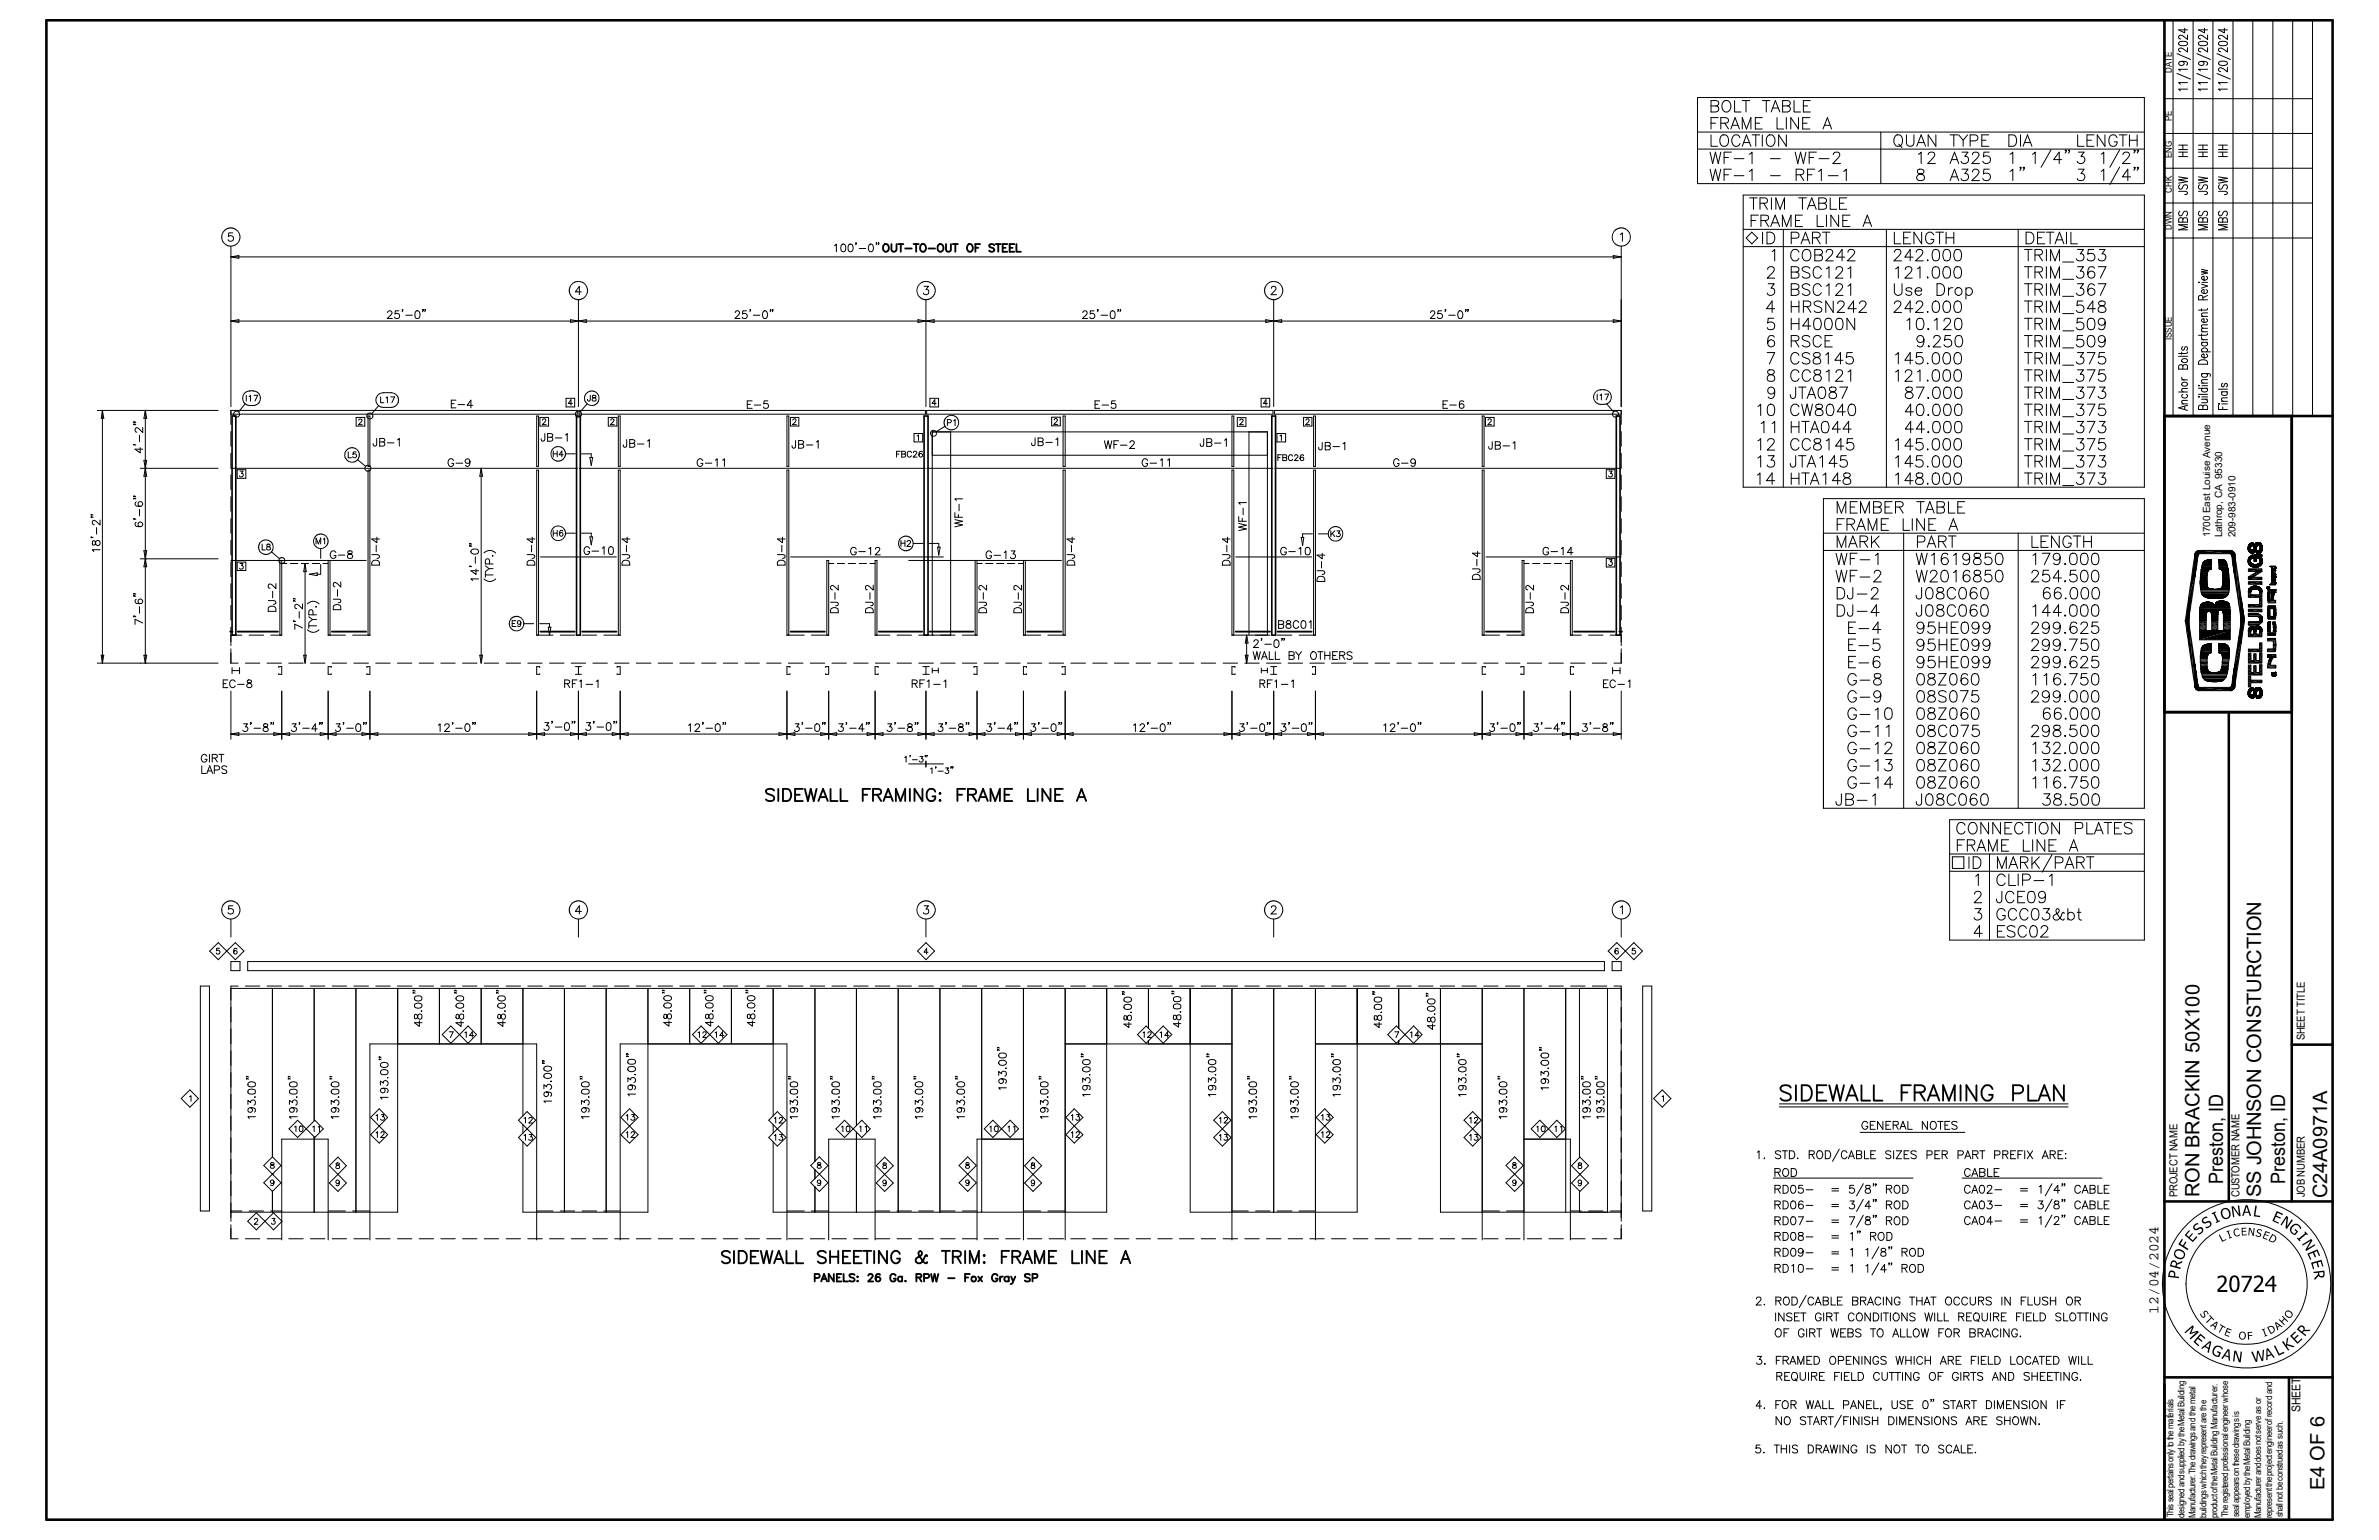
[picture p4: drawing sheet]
<svg xmlns="http://www.w3.org/2000/svg" width="432mm" height="279mm" viewBox="0 0 432 279" stroke-linecap="round" stroke-linejoin="round" font-family="sans-serif">
<defs><g id="words">
<g font-size="3.6">
<text x="403.5" y="214.8" transform="rotate(-90 403.5 214.8)">Preston, ID</text>
<text x="414.7" y="214.8" transform="rotate(-90 414.7 214.8)">Preston, ID</text>
<text x="399.2" y="217.2" transform="rotate(-90 399.2 217.2)">RON BRACKIN 50X100</text>
<text x="410.4" y="217.2" transform="rotate(-90 410.4 217.2)">SS JOHNSON CONSTURCTION</text>
<text x="422.4" y="217.4" transform="rotate(-90 422.4 217.4)">C24A0971A</text>
<text x="421.9" y="270.3" transform="rotate(-90 421.9 270.3)">E4 OF 6</text>
</g>
<text font-size="2.6" x="391.8" y="238.3" transform="rotate(-90 391.8 238.3)">12/04/2024</text>
<text font-size="2.2" x="417.5" y="256.2" transform="rotate(-90 417.5 256.2)">SHEET</text>
<g font-size="2">
<text x="418.3" y="188.8" transform="rotate(-90 418.3 188.8)">SHEET TITLE</text>
<text x="395.2" y="217.2" transform="rotate(-90 395.2 217.2)">PROJECT NAME</text>
<text x="406.5" y="217.2" transform="rotate(-90 406.5 217.2)">CUSTOMER NAME</text>
<text x="418.3" y="217.2" transform="rotate(-90 418.3 217.2)">JOB NUMBER</text>
</g>
<g font-size="1.8">
<text x="401.2" y="97.5" transform="rotate(-90 401.2 97.5)">1700 East Louise Avenue</text>
<text x="403.3" y="97.5" transform="rotate(-90 403.3 97.5)">Lathrop, CA 95330</text>
<text x="405.8" y="97.5" transform="rotate(-90 405.8 97.5)">209-983-0910</text>
</g>
<g font-size="1.7">
<text x="394.2" y="13.2" transform="rotate(-90 394.2 13.2)">DATE</text>
<text x="394.2" y="21.9" transform="rotate(-90 394.2 21.9)">PE</text>
<text x="394.2" y="28.7" transform="rotate(-90 394.2 28.7)">ENG</text>
<text x="394.2" y="34.9" transform="rotate(-90 394.2 34.9)">CHK</text>
<text x="394.2" y="41.7" transform="rotate(-90 394.2 41.7)">DWN</text>
<text x="394.2" y="61.6" transform="rotate(-90 394.2 61.6)">ISSUE</text>
<text x="394.5" y="275.3" transform="rotate(-90 394.5 275.3)">This seal pertains only to the materials</text>
<text x="396.5" y="275.3" transform="rotate(-90 396.5 275.3)">designed and supplied by the Metal Building</text>
<text x="398.5" y="275.4" transform="rotate(-90 398.5 275.4)">Manufacturer. The drawings and the metal</text>
<text x="400.5" y="275.4" transform="rotate(-90 400.5 275.4)">buildings which they represent are the</text>
<text x="402.5" y="275.4" transform="rotate(-90 402.5 275.4)">product of the Metal Building Manufacturer.</text>
<text x="404.5" y="275.3" transform="rotate(-90 404.5 275.3)">The registered professional engineer whose</text>
<text x="406.4" y="275.3" transform="rotate(-90 406.4 275.3)">seal appears on these drawings is</text>
<text x="408.4" y="275.3" transform="rotate(-90 408.4 275.3)">employed by the Metal Building</text>
<text x="410.4" y="275.4" transform="rotate(-90 410.4 275.4)">Manufacturer and does not serve as or</text>
<text x="412.4" y="275.4" transform="rotate(-90 412.4 275.4)">represent the project engineer of record and</text>
<text x="414.4" y="275.3" transform="rotate(-90 414.4 275.3)">shall not be construed as such.</text>
</g>
</g></defs>
<g fill="none" stroke="#000" stroke-width=".18">
<path d="M8.4 3.6h384.5v272.2h-384.5zM8.4 3.7h384.5v272h-384.5zM308.1 17.7h81.1v15.6h-81.1zM310.6 19.2h.8a.53 .53 0 0 1 .6 .4 .53 .53 0 0 1-.3 .6l-.3 .1h-.8v-2.1l1.1 .1a.47 .47 0 0 1 0 .8l-.3 .1M312.9 18.3a1.01 1.01 0 0 1 1.2 .5 1.01 1.01 0 0 1-.2 1.2l-.3 .3a1.09 1.09 0 0 1-1.1-.7 1.09 1.09 0 0 1 .4-1.3zM314.8 18.2v2.1h1.2M316.2 18.2h1.4M316.9 18.2v2.1M319.9 18.2h1.4M320.6 18.2v2.1M321.8 19.6h.9M323.6 19.2h.8a.53 .53 0 0 1 .5 .4 .53 .53 0 0 1-.2 .6l-.3 .1h-.8v-2.1h.8l.4 .2a.46 .46 0 0 1-.1 .7l-.3 .1"/>
<path d="M325.6 18.2v2.1h1.2M327.3 19.2h.8M328.6 18.2h-1.3v2.1h1.3M392.9 17.9h26.8M394.4 3.7v71.8M395.1 13.3l2.5 1.1M395.1 9.7l2.5 1.1M395.5 7.7l.6-.2a.75 .75 0 0 1 .9 .3v.2a1.11 1.11 0 0 1-1.6 0zM396 11.1l.4 .2a.45 .45 0 0 1-.5 .6 .45 .45 0 0 1-.4-.6l.5-.2a.74 .74 0 0 1 1 .5l-.2 .2M396.5 5.1v.9l-1.1-.6h1.6M397 16.2h-1.6l.3 .3M397 15h-1.6l.3 .3"/>
<path d="M397 12.6h-1.6l.3 .3M397 8.6v.8l-.9-.6a.38 .38 0 0 0-.6 .1 .38 .38 0 0 0 .3 .5M397 6.4v.8l-.9-.8h-.4l-.3 .2v.3l.4 .2M398.1 3.7v71.8M398.7 13.3l2.5 1.1M398.7 9.7l2.5 1.1M399.1 7.7l.7-.2a.71 .71 0 0 1 .9 .5 1.16 1.16 0 0 1-1.7 0zM399.6 11.1l.4 .2a.45 .45 0 0 1-.5 .6 .45 .45 0 0 1-.4-.6l.5-.2a.8 .8 0 0 1 1.1 .5l-.3 .2M400.1 5.1v.9l-1.1-.6h1.7M400.7 16.2h-1.7l.4 .3M400.7 15h-1.7l.4 .3M400.7 12.6h-1.7l.4 .3"/>
<path d="M400.7 8.6v.8l-1-.6a.38 .38 0 0 0-.7 .1 .38 .38 0 0 0 .5 .5M400.7 6.4v.8l-1-.8h-.5l-.2 .2v.3l.5 .2M401.7 3.7v71.8M402.4 13.3l2.4 1.1M402.4 9.7l2.4 1.1M402.8 11.3l.6-.2a.68 .68 0 0 1 .9 .4 .95 .95 0 0 1-1.3 .3l-.3-.3zM402.8 7.7l.6-.2a.75 .75 0 0 1 .9 .3v.2a1.11 1.11 0 0 1-1.6 0zM403.7 5.1v.9l-1-.6h1.6M404.3 16.2h-1.6l.3 .3M404.3 15h-1.6l.3 .3M404.3 12.2v.8l-1-.6a.36 .36 0 0 0-.6 .1 .36 .36 0 0 0 .4 .5M404.3 8.6v.8a1.73 1.73 0 0 0-1.3-.7l-.2 .1-.1 .3 .4 .3"/>
<path d="M404.3 6.4v.8l-.8-.6-.5-.2-.3 .2v.3l.4 .2M405.3 3.7v71.8M408.9 3.7v71.8M412.5 3.7v71.8M416.1 3.7v71.8M419.7 3.7v71.8M308.1 24h81.1M308.1 27.1h81.1M310.4 27.6l.5 2.1 .5-2.1 .5 2.1 .4-2.1M310.4 30.7l.5 2.1 .5-2.1 .5 2.1 .4-2.1M310.6 24.5v2h1.1M310.6 22.4h.8"/>
<path d="M311.9 21.3h-1.3v2.1M312.3 22.4h.9l.4-.2 .1-.3-.1-.4-.4-.2h-.9v2.1M312.3 24.8a.77 .77 0 0 1 .9-.3 .77 .77 0 0 1 .5 .8 .9 .9 0 0 1-.2 1 .9 .9 0 0 1-1 .2 1.39 1.39 0 0 1-.2-1.7zM312.9 28.6h.8M312.9 31.7h.8M313.1 22.4l.6 1M314.2 23.4l.7-2.1 .8 2.1M314.2 27.6h-1.3v2.1M314.2 30.7h-1.3v2.1M314.5 22.7h.9M314.7 28.8h1.8M314.7 31.9h1.8"/>
<path d="M315.8 25a.76 .76 0 0 0-.9-.5 .76 .76 0 0 0-.6 .8 .92 .92 0 0 0 .2 .9 .92 .92 0 0 0 1 .3l.3-.5M316.2 23.4v-2.1l.8 2.1 .8-2.1v2.1M316.2 26.5l.8-2 .8 2M316.4 35.4h72.8v53h-72.8zM316.5 25.9h1M317.5 28l.5-.4v2.1M317.5 31.1l.5-.4v2.1M317.5 35.9h1.4M318 24.5h1.4M318.3 35.9v2.1M318.6 22.4h.8M318.7 24.5v2"/>
<path d="M319.2 39h-1.4v2.1M319.4 36.9l1.2-.1 .2-.3-.2-.5-1.2-.1v2.1M319.9 21.3h-1.3v2.1h1.3M319.9 24.5v2M320.1 36.9l.7 1.1M320.8 24.8a.77 .77 0 0 1 .8-.3 .77 .77 0 0 1 .6 .8 .92 .92 0 0 1-.3 .9 .92 .92 0 0 1-.9 .3 1.39 1.39 0 0 1-.2-1.7zM321.4 28.8h1.7M321.4 31.9h1.7M321.5 20.3l.7-2.1 .8 2.1M321.5 35.9v2.1M322.3 38v-2.1l.8 2.1 .8-2.1v2.1M322.5 21.3v2.1h1.2"/>
<path d="M324.2 21.3v2.1M324.2 24.5v2l-1.4-2v2M325.8 27.6l.5 2.1 .5-2.1 .5 2.1 .5-2.1M326 31.7h.9l.3-.1a.44 .44 0 0 0 0-.8l-.3-.1h-.9v2.1M326.4 21.3v2.1l-1.4-2.1v2.1M326.5 35.9h1.4M326.7 31.7l.7 1.1M327.2 35.9v2.1M327.2 39h-1.3v2.1h1.3M327.2 22.4h.8M328 38l.8-2.1 .8 2.1M328.1 31.7h.8"/>
<path d="M328.3 37.3h1.1M328.4 28.6h.8M328.5 21.3h-1.3v2.1h1.3M329.4 30.7h-1.3v2.1M329.7 27.6h-1.3v2.1M329.8 39v2.1h1.2M330.1 31.1l.5-.4v2.1M330.1 36.9h.9l.3 .1a.53 .53 0 0 1 .2 .6 .53 .53 0 0 1-.5 .4h-.9v-2.1l1.2 .1a.47 .47 0 0 1 0 .8l-.3 .1M330.2 28.8h1.8M330.9 23.4l.8-2.1 .7 2.1M331.2 22.7h.9M331.5 39v2.1"/>
<path d="M331.9 31.9h1.7M332.2 35.9v2.1h1.2M332.7 28.1l.2-.3a.7 .7 0 0 1 .9 0 .66 .66 0 0 1-.2 .9l-.9 1h1.4M333.7 39v2.1l-1.4-2.1v2.1M333.9 36.9h.8M334.6 31.1l.5-.4v2.1M335.2 35.9h-1.3v2.1h1.3M335.8 39h-1.3v2.1h1.3M341.4 24v9.3M344.1 24.6a.78 .78 0 0 1 1.2 .7 .9 .9 0 0 1-.2 1 .9 .9 0 0 1-1 .2 1.33 1.33 0 0 1 0-1.9zM344.6 26.2l.6 .6M346 24.5v1.5a.68 .68 0 0 0 .7 .5 .68 .68 0 0 0 .7-.5v-1.5"/>
<path d="M347.9 26.5l.8-2 .8 2M348.1 30.8a.42 .42 0 0 0 .2 .7 .87 .87 0 0 1 1 .9 .73 .73 0 0 1-.8 .4 .73 .73 0 0 1-.6-.7 1.23 1.23 0 0 1 1.2-.7l.1-.4a.78 .78 0 0 0-1.1-.2zM348.2 28l.5-.4v2.1M348.2 25.9h1M350 28.1l.1-.3a.7 .7 0 0 1 1 0 .66 .66 0 0 1-.2 .9l-1 1h1.4M351.4 24.5v2l-1.4-2v2M353.9 24.5h1.4M353.9 29.7l.9-2.1 .7 2.1M353.9 32.8l.9-2.1 .7 2.1M354.2 29h1M354.2 32.1h1M354.6 24.5v2"/>
<path d="M355.5 24.5l.8 .9v1.1M356.1 27.6h1.1l-.6 .8a.69 .69 0 0 1 .5 1.1 .69 .69 0 0 1-1.2-.2M356.1 30.7h1.1l-.6 .8a.66 .66 0 0 1 .7 .8 .66 .66 0 0 1-.9 .5l-.3-.1-.2-.3M357.1 24.5l-.8 .9M357.6 25.6h.9l.3-.2a.53 .53 0 0 0 .2-.6 .53 .53 0 0 0-.5-.3h-.9v2M358 28.1l.1-.3a.68 .68 0 0 1 1.1 .2l-.3 .7-1 1h1.4M358 31.2l.1-.3 .3-.2a.67 .67 0 0 1 .8 .4l-.3 .7-1 1h1.4M359.7 25.4h.8M361 24.5h-1.3v2h1.3M361.1 27.6h-1l-.1 .9a.73 .73 0 0 1 1.1 0 .73 .73 0 0 1-.2 1.1 .73 .73 0 0 1-1-.3M361.1 30.7h-1l-.1 .9a.74 .74 0 0 1 1.1 0 .74 .74 0 0 1-.2 1.1 .74 .74 0 0 1-1-.3M364.6 24.5h.7a1.12 1.12 0 0 1 .7 1 1.12 1.12 0 0 1-.7 1h-.7z"/>
<path d="M364.8 28l.5-.4v2.1M364.8 31.1l.5-.4v2.1M366.7 24.5v2M366.8 30.4l-.1 .1-.1-.1 .1-.1a.39 .39 0 0 1-.1 .6M367.2 26.5l.8-2 .8 2M367.4 30.4l-.1 .1-.1-.1 .1-.1a.39 .39 0 0 1-.1 .6M367.5 25.9h1M368.9 28l.5-.4v2.1M372.3 27.2l-1.8 3.2M374.2 29h-1.5l1.1-1.4v2.1M375 27.3h-.2l.1-.1a.39 .39 0 0 1-.1 .6M375.6 27.3h-.2l.1-.1a.39 .39 0 0 1-.1 .6"/>
<path d="M377.1 24.5v2h1.2M377.2 27.6h1.1l-.6 .8a.69 .69 0 0 1 .7 .9 .69 .69 0 0 1-1.2 .2l-.2-.2M377.2 30.7h1.1l-.6 .8a.66 .66 0 0 1 .7 .7 .66 .66 0 0 1-.9 .6l-.4-.2-.1-.2M378.8 25.4h.8M380.1 24.5h-1.3v2h1.3M381.4 28l.4-.4v2.1M381.4 31.1l.4-.4v2.1M382.1 24.5v2l-1.4-2v2M384.3 25a.76 .76 0 0 0-.9-.5 .76 .76 0 0 0-.6 .8 .9 .9 0 0 0 .2 1 .9 .9 0 0 0 1 .2l.3-.5v-.3h-.5M384.6 24.5h1.4M384.7 27.2l-1.8 3.2M384.7 30.3l-1.8 3.2"/>
<path d="M385.3 28.1l.1-.3a.7 .7 0 0 1 1 0 .66 .66 0 0 1-.2 .9l-1 1h1.4M385.3 24.5v2M386.5 25.4h1.4M386.5 24.5v2M386.7 32.1h-1.5l1-1.4v2.1M387.5 27.3h-.2l.1-.1 .1 .1-.2 .5M387.5 30.4l-.1 .1-.1-.1h.2l-.2 .5M387.9 24.5v2M388.1 27.3h-.2l.1-.1 .1 .1-.2 .5M388.1 30.4l-.1 .1-.1-.1h.2l-.2 .5M392.9 36.8h26.8M392.9 30.5h26.8"/>
<path d="M392.9 24.2h26.8M395.4 34.7l1.5 .1 .1 .2-.1 .3h-.4M395.4 27.6h1.6M395.4 32.1l1.6 .2-1.6 .3 1.6 .3-1.6 .3M395.4 28.4h1.6M395.4 27.1h1.6M395.4 26.3h1.6M395.6 38.3a.45 .45 0 0 0-.2 .5 .45 .45 0 0 0 .4 .4l.3-.2 .3-.6 .4-.1a.51 .51 0 0 1 0 .9M395.6 33.5a.41 .41 0 0 0-.1 .6 .41 .41 0 0 0 .6 .1l.3-.6 .4-.1a.47 .47 0 0 1 0 .8M396.2 39.8a.39 .39 0 0 0-.4-.3 .39 .39 0 0 0-.4 .3v.5h1.6v-.5l-.3-.3a.41 .41 0 0 0-.5 .3v.5M396.2 26.3v.8M396.2 27.6v.8"/>
<path d="M399 34.7h1.3l.3 .1 .1 .3-.2 .2h-.4M399 27.6h1.7M399 28.4h1.7M399 27.1h1.7M399 26.3h1.7M399 32.1l1.7 .2-1.7 .3 1.7 .3-1.7 .3M399.3 38.3a.44 .44 0 0 0-.3 .5 .44 .44 0 0 0 .5 .4l.5-.8a.38 .38 0 0 1 .7 .2v.3l-.3 .3M399.3 33.5a.4 .4 0 0 0-.2 .7 .4 .4 0 0 0 .7-.1l.1-.4a.43 .43 0 0 1 .7-.1 .43 .43 0 0 1-.2 .7M399.8 39.8l-.1-.3h-.5l-.2 .3v.5h1.7v-.5a.45 .45 0 0 0-.4-.3 .45 .45 0 0 0-.5 .3v.5M399.8 26.3v.8M399.8 27.6v.8M402.7 34.7h1.2l.3 .1v.4l-.5 .1"/>
<path d="M402.7 27.6h1.6M402.7 28.4h1.6M402.7 27.1h1.6M402.7 26.3h1.6M402.7 32.1l1.6 .2-1.6 .3 1.6 .3-1.6 .3M402.9 38.3a.45 .45 0 0 0-.2 .5 .45 .45 0 0 0 .4 .4l.2-.2 .3-.6 .5-.1a.51 .51 0 0 1 0 .9M402.9 33.5a.4 .4 0 0 0-.2 .6 .4 .4 0 0 0 .5 .1l.4-.6 .5-.1a.47 .47 0 0 1 0 .8M403.4 39.8l-.1-.3h-.5l-.1 .3v.5h1.6v-.5l-.3-.3-.5 .1-.1 .7M403.4 26.3v.8M403.4 27.6v.8M41.9 44.7v29.1M41.9 46.6h252.4"/>
<path d="M41.9 58.3h252.4M41.9 58.3l1.4-.3v.5zM41.9 46.6l1.4-.2v.5zM42.2 42.2h-.7l-.1 .7a.53 .53 0 0 1 .8-.1 .53 .53 0 0 1 0 .8 .53 .53 0 0 1-.8-.1M70.4 56.7l.1-.2 .4-.1 .3 .4-.9 1h.9M72.4 56.4h-.6l-.1 .6a.49 .49 0 0 1 .7 0 .49 .49 0 0 1-.1 .7 .49 .49 0 0 1-.7-.2M73.1 56.2h-.1h.1l-.1 .4M73.7 57.2h1.1M75.5 56.5a.43 .43 0 0 1 .7 .2 .66 .66 0 0 1 0 .8 .66 .66 0 0 1-.7 .2l-.2-.5zM76.8 56.2h-.1h.1l-.1 .4M77.2 56.2l-.1-.1 .1 .2-.1 .3M103.5 58l2.9 .5v-.5l-2.9 .5z"/>
<path d="M105 54.4v19.4M105.5 53h-1.1l.8-1.1v1.6M133.4 56.7l.3-.3h.3l.2 .4-.8 1h.9M135.5 56.4h-.7l-.1 .6a.5 .5 0 0 1 .8-.1 .5 .5 0 0 1-.1 .8 .5 .5 0 0 1-.7-.2M136.2 56.2l-.1-.1 .1 .2-.1 .3M136.7 57.2h1.2M138.6 56.5l.2-.1a.77 .77 0 0 1 .5 .6 .77 .77 0 0 1-.4 .8h-.1a.84 .84 0 0 1-.2-1.3zM139.9 56.2l-.1-.1 .1 .2-.1 .3M140.3 56.2h-.1h.1l-.1 .4M151.5 44.6l.3-.3v1.4M152.8 44.4a.43 .43 0 0 1 .7 .2v.8a.44 .44 0 0 1-.4 .3 .44 .44 0 0 1-.4-.3l-.1-.5zM154.1 44.4a.43 .43 0 0 1 .7 .2 .63 .63 0 0 1 0 .7 .63 .63 0 0 1-.7 .3l-.2-.5z"/>
<path d="M155.4 44.1h-.1h.1l-.1 .3M156 45.1h1.1M157.8 44.4l.2-.1a.72 .72 0 0 1 .5 .7 .72 .72 0 0 1-.5 .7 .87 .87 0 0 1-.2-1.3zM159.1 44.1l-.1-.1 .1 .2-.1 .2M159.5 44.1h-.1h.1l-.1 .3M166.6 58l1.5 .3-1.5 .2zM167.7 51.9h.8l-.4 .6a.5 .5 0 0 1 .4 .7 .5 .5 0 0 1-.8 .2l-.1-.2M168.1 54.4v19.4M168.1 58.3l1.4-.3v.5zM196.6 56.7l.2-.3h.3l.2 .2v.2l-.2 .4-.6 .6h.9M198.6 56.4h-.7v.6a.49 .49 0 0 1 .7 0 .49 .49 0 0 1-.1 .7 .49 .49 0 0 1-.7-.2M199.3 56.2h-.1h.1l-.1 .4"/>
<path d="M199.9 57.2h1.1M201.7 56.5a.43 .43 0 0 1 .7 .2v.8a.44 .44 0 0 1-.4 .3 .44 .44 0 0 1-.5-.3v-.5zM203 56.2h-.1h.1l-.1 .4M203.4 56.2l-.1-.1 .1 .2-.1 .3M229.7 58l2.9 .5v-.5l-2.9 .5zM230.8 52.3v-.1a.44 .44 0 0 1 .7-.2 .44 .44 0 0 1-.1 .7l-.7 .8h1M231.2 54.4v19.4M259.6 56.7l.3-.3h.3l.2 .4-.8 1h.9M261.7 56.4h-.7l-.1 .6a.5 .5 0 0 1 .8-.1 .5 .5 0 0 1-.1 .8 .5 .5 0 0 1-.7-.2M262.4 56.2h-.1h.1l-.1 .4M262.9 57.2h1.2M264.8 56.5l.2-.1a.76 .76 0 0 1 .5 .6 .76 .76 0 0 1-.4 .8h-.1a.87 .87 0 0 1-.2-1.3z"/>
<path d="M266.1 56.2l-.1-.1 .1 .2-.1 .3M266.5 56.2h-.1h.1l-.1 .4M292.8 58l1.5 .3-1.5 .2zM292.8 46.4l1.5 .2-1.5 .3zM294.1 42.5l.4-.3v1.6M294.3 44.7v29.1M316.4 41.6h72.8M316.4 44.7h72.8M317.8 40h.8M318 42.1l1 1.1-1 1-1.1-1zM319.6 40l1.2-.1a.47 .47 0 0 0 0-.8l-1.2-.1v2.1M319.9 42.1v2.1"/>
<path d="M320.3 40l.7 1.1M320.7 42.1h.7a1.12 1.12 0 0 1 .7 1.1 1.12 1.12 0 0 1-.7 1h-.7zM320.8 48.9l.1-.3a.75 .75 0 0 1 1 0 .72 .72 0 0 1-.2 .9l-.9 1h1.3M320.9 51.5h1.1l-.6 .8a.69 .69 0 0 1 .6 1.1 .69 .69 0 0 1-1.2-.2M321.4 41.1l.8-2.1 .8 2.1M321.6 45.6l.5-.3v2M321.7 40.4h1M321.9 57.7h-1l-.1 .9a.73 .73 0 0 1 1.1 0 .73 .73 0 0 1-.1 1.1 .73 .73 0 0 1-1-.3M322.1 56h-1.5l1-1.4v2.1M323.5 41.1v-2.1l.8 2.1 .8-2.1v2.1M323.7 41.6v46.8M325.1 43.2l1.2-.1a.56 .56 0 0 0 .2-.6 .56 .56 0 0 0-.5-.4h-.9v2.1"/>
<path d="M325.1 49.4h.9l.3 .1a.53 .53 0 0 1 .2 .6 .53 .53 0 0 1-.5 .4h-.9v-2.1l1.2 .1a.47 .47 0 0 1 0 .8l-.3 .1M325.1 52.5h.9a.53 .53 0 0 1 .5 .4 .53 .53 0 0 1-.2 .6l-.3 .1h-.9v-2.1h.9l.3 .1a.47 .47 0 0 1 0 .8l-.3 .1M325.1 54.6v2.1M325.1 57.7v2.1M325.1 55.6h1.4M325.1 58.7h1.4M325.9 40h.7M326.5 45.8a.76 .76 0 0 0-.9-.5 .76 .76 0 0 0-.6 .8 .92 .92 0 0 0 .2 .9 .92 .92 0 0 0 1 .2l.3-.3M326.5 54.6v2.1M326.5 57.7v2.1M326.9 44.2l.8-2.1 .8 2.1M327.2 43.5h1"/>
<path d="M327.3 55.6h.9l.3-.1 .2-.3-.1-.4-.4-.2h-.9v2.1M327.5 45.3a.78 .78 0 0 1 1.2 .8 .9 .9 0 0 1-.2 1 .9 .9 0 0 1-1 .1 1.31 1.31 0 0 1 0-1.9zM328 55.6l.7 1.1M328.5 48.7a.79 .79 0 0 0-.8-.3 .79 .79 0 0 0-.6 .5l.2 .3 .8 .3a.5 .5 0 0 1 .4 .4 .5 .5 0 0 1-.2 .5 .99 .99 0 0 1-1.2-.2M328.5 51.8a.77 .77 0 0 0-.7-.4 .77 .77 0 0 0-.7 .6l.4 .4 .6 .2a.52 .52 0 0 1 .2 .9 .91 .91 0 0 1-1.2-.2M328.7 59.1h-1.5l1-1.4v2.1M329 43.1h1.2a.48 .48 0 0 0 0-.9l-.3-.1h-.9v2.1M329.4 46.3h.9a.53 .53 0 0 1 .5 .5 .53 .53 0 0 1-.5 .5h-.9v-2h.9a.51 .51 0 0 1 .4 .8l-.4 .2M329.5 57.8a.68 .68 0 0 1 1 .3 1.66 1.66 0 0 1-.2 1.6 .73 .73 0 0 1-1-.3 1.84 1.84 0 0 1 .2-1.6zM329.7 43.1l.7 1.1M330.6 48.9a.76 .76 0 0 0-.9-.5 .76 .76 0 0 0-.6 .8 .9 .9 0 0 0 .2 1 .9 .9 0 0 0 1 .2l.3-.4M330.6 52a.76 .76 0 0 0-.9-.5 .76 .76 0 0 0-.6 .8 .94 .94 0 0 0 1 1.3l.5-.5"/>
<path d="M330.7 54.9a.79 .79 0 0 0-.8-.3 .79 .79 0 0 0-.6 .5l.2 .3 .8 .3a.5 .5 0 0 1 .4 .4 .5 .5 0 0 1-.2 .5 .99 .99 0 0 1-1.2-.2M330.8 42.1h1.3M331.5 45.8l.1-.3 .3-.2h.5a.5 .5 0 0 1 .2 .8l-1.2 1.2h1.3M331.5 48.8l.5-.4v2.1M331.5 51.9l.5-.4v2.1M331.5 57.8a.68 .68 0 0 1 .9 .3 1.66 1.66 0 0 1-.1 1.6 .73 .73 0 0 1-1-.3 1.84 1.84 0 0 1 .2-1.6zM331.5 42.1v2.1M332.7 54.6v2.1l-1.3-2.1v2.1M333.2 48.9l.1-.3a.75 .75 0 0 1 1 0 .72 .72 0 0 1-.2 .9l-.9 1h1.3M333.2 52l.1-.3 .3-.2h.5a.53 .53 0 0 1 .2 .8l-1.1 1.3h1.3M333.5 57.8a.69 .69 0 0 1 .9 .3 1.84 1.84 0 0 1-.2 1.6 .69 .69 0 0 1-1-.3 1.84 1.84 0 0 1 .3-1.6zM333.5 55.1l.1-.3 .3-.2 .6 .1a.46 .46 0 0 1 .1 .7l-1.1 1.3h1.3"/>
<path d="M334.5 40h.8M334.8 46.7h-1.5l1-1.4v2M335.4 45.8l.2-.5h.8a.46 .46 0 0 1 .1 .8l-1.2 1.2h1.4M335.4 48.8l.5-.4v2.1M335.4 51.9l.5-.4v2.1M336.6 57.7v2.1l-1.4-2.1v2.1M336.9 56h-1.5l1-1.4v2.1M337.5 55.1l.1-.3 .3-.2a.67 .67 0 0 1 .8 .4l-.3 .7-1 1h1.4M338.2 41.1l.7-2.1 .8 2.1M338.5 40.4h.9M342.4 41.6v46.8M343.8 42.1v2.1h1.2"/>
<path d="M343.8 45.8l.2-.5h.3h.3l.3 .2a.67 .67 0 0 1-.2 .9l-1 .9h1.4M343.8 51.5v1.5a.71 .71 0 0 0 .7 .6 .71 .71 0 0 0 .7-.6v-1.5M343.8 55.1v-.1a.65 .65 0 0 1 1-.3l.1 .1a.67 .67 0 0 1-.2 .9l-1 1h1.4M344 48.8l.6-.4v2.1M345.5 43.1h.8M345.8 48.9l.1-.3a.75 .75 0 0 1 1 0 .72 .72 0 0 1-.2 .9l-1 1h1.4M346.1 58.1l.5-.4v2.1M346.8 42.1h-1.3v2.1h1.3M347 52.5a.63 .63 0 0 0-1.1 0l.1 .2a1.05 1.05 0 0 1 1 .5v.1a.63 .63 0 0 1-1.1 0M347.2 46.7h-1.5l1-1.4v2M347.2 56h-1.5l1-1.4v2.1M347.6 52.8h1.2a.62 .62 0 0 0-.7-.6 .62 .62 0 0 0-.5 .8 .64 .64 0 0 0 .5 .6 .64 .64 0 0 0 .7-.3"/>
<path d="M347.8 45.8l.1-.3 .3-.2h.6a.5 .5 0 0 1 .1 .8l-1.2 1.2h1.4M347.8 55.1l.1-.3 .3-.2 .6 .1a.46 .46 0 0 1 .1 .7l-1.2 1.3h1.4M348 48.8l.5-.4v2.1M348.1 57.8a.68 .68 0 0 1 1 .3 1.66 1.66 0 0 1-.2 1.6 .73 .73 0 0 1-1-.3 1.84 1.84 0 0 1 .2-1.6zM348.8 42.1v2.1l-1.4-2.1v2.1M349.8 47.2h.2zM349.8 56.6h.2zM349.9 50.2v.3zM350 59.6l.1 .1-.1 .1zM351 42.6a.76 .76 0 0 0-.9-.5 .76 .76 0 0 0-.6 .8 .94 .94 0 0 0 1 1.3 .77 .77 0 0 0 .5-.8h-.5M351 45.3a.69 .69 0 0 1 1 .3 1.84 1.84 0 0 1-.3 1.6 .69 .69 0 0 1-.9-.3 1.84 1.84 0 0 1 .2-1.6zM351 48.5a.69 .69 0 0 1 1 .3 1.84 1.84 0 0 1-.3 1.6 .69 .69 0 0 1-.9-.3 1.84 1.84 0 0 1 .2-1.6z"/>
<path d="M351 54.7a.62 .62 0 0 1 1 .3 1.77 1.77 0 0 1-.3 1.6 .69 .69 0 0 1-.9-.3 1.73 1.73 0 0 1 .2-1.6zM351.1 58.1l.5-.4v2.1M351.4 42.1h1.4M351.6 51.5a1.14 1.14 0 0 1 1.2 .5 1.14 1.14 0 0 1 0 1.3l-.5 .3h-.7zM352 42.1v2.1M352.8 58.3l.1-.3 .3-.3h.5l.2 .3a.67 .67 0 0 1-.2 .8l-.9 1h1.4M352.9 45.3a.73 .73 0 0 1 1 .3 1.84 1.84 0 0 1-.2 1.6 .68 .68 0 0 1-.9-.3 1.66 1.66 0 0 1 .1-1.6zM352.9 48.5a.73 .73 0 0 1 1 .3 1.84 1.84 0 0 1-.2 1.6 .68 .68 0 0 1-.9-.3 1.66 1.66 0 0 1 .1-1.6zM352.9 54.7a.66 .66 0 0 1 1 .3 1.77 1.77 0 0 1-.2 1.6 .68 .68 0 0 1-.9-.3 1.56 1.56 0 0 1 .1-1.6zM353.2 43.1h1.4M353.2 42.1v2.1M353.7 52.2v1.4"/>
<path d="M354.5 52.2a.65 .65 0 0 0-.8 .6M354.6 42.1v2.1M354.9 45.3a.73 .73 0 0 1 1 .3 1.84 1.84 0 0 1-.2 1.6 .68 .68 0 0 1-.9-.3 1.66 1.66 0 0 1 .1-1.6zM354.9 48.5a.73 .73 0 0 1 1 .3 1.84 1.84 0 0 1-.2 1.6 .68 .68 0 0 1-.9-.3 1.66 1.66 0 0 1 .1-1.6zM354.9 54.7a.66 .66 0 0 1 1 .3 1.77 1.77 0 0 1-.2 1.6 .68 .68 0 0 1-.9-.3 1.56 1.56 0 0 1 .1-1.6zM355 57.8a.69 .69 0 0 1 1 .3 1.84 1.84 0 0 1-.2 1.6 .69 .69 0 0 1-1-.3 1.84 1.84 0 0 1 .2-1.6zM356.8 52.5a.66 .66 0 0 1 1-.1 .66 .66 0 0 1 0 1 .66 .66 0 0 1-1-.1M356.8 52.2v2.1M366.3 41.6v46.8M367.5 45.3h1.4M367.5 48.4h1.4M367.5 51.5h1.4"/>
<path d="M367.5 54.6h1.4M367.5 57.7h1.4M367.7 42.1h.8a1.15 1.15 0 0 1 .7 1.1 1.15 1.15 0 0 1-.7 1h-.8zM368.1 45.3v2M368.1 48.4v2.1M368.1 51.5v2.1M368.1 54.6v2.1M368.1 57.7v2.1M369.4 46.3h.8l.3-.2 .2-.3-.2-.5h-1.1v2M369.4 49.4l1.1-.1 .2-.3-.1-.4-.4-.2h-.8v2.1M369.4 52.5l1.1-.1 .2-.3-.1-.4-.4-.2h-.8v2.1M369.4 55.6h.8l.3-.1 .2-.3-.1-.4-.4-.2h-.8v2.1"/>
<path d="M369.4 58.7l1.1-.1 .2-.3-.2-.5-1.1-.1v2.1M369.8 43.1h.8M370 46.3l.7 1M370 49.4l.7 1.1M370 52.5l.7 1.1M370 55.6l.7 1.1M370 58.7l.7 1.1M371.1 42.1h-1.3v2.1h1.3M371.4 42.1h1.4M371.4 45.3v2M371.4 48.4v2.1M371.4 51.5v2.1"/>
<path d="M371.4 54.6v2.1M371.4 57.7v2.1M372.1 42.1v2.1M372.2 47.3v-2l.8 2 .8-2v2M372.2 50.5v-2.1l.8 2.1 .8-2.1v2.1M372.2 53.6v-2.1l.8 2.1 .8-2.1v2.1M372.2 56.7v-2.1l.8 2.1 .8-2.1v2.1M372.2 59.8v-2.1l.8 2.1 .8-2.1v2.1M373 44.2l.8-2.1 .8 2.1M373.3 43.5h1M374.4 47.5h2M374.4 50.7h2"/>
<path d="M374.4 53.8h2M374.4 56.9h2M375.1 42.1v2.1M375.9 42.1v2.1h1.2M377.1 45.3h1.1l-.6 .8a.66 .66 0 0 1 .7 .7 .66 .66 0 0 1-.9 .5l-.3-.1-.2-.3M377.1 48.4h1.1l-.6 .8a.66 .66 0 0 1 .7 .8 .66 .66 0 0 1-.9 .5l-.3-.1-.2-.3M377.1 51.5h1.1l-.6 .8a.7 .7 0 0 1 .6 1 .7 .7 0 0 1-1.2 .1l-.1-.2M378 54.6h-.9l-.1 .9a.74 .74 0 0 1 1.1 0 .74 .74 0 0 1-.2 1.1 .74 .74 0 0 1-1-.3M378 57.7h-.9l-.1 .9a.74 .74 0 0 1 1.1 .1 .74 .74 0 0 1-.2 1.1 .74 .74 0 0 1-1-.4M379.1 57.8a.73 .73 0 0 1 1.1 .3 1.84 1.84 0 0 1-.3 1.6 .73 .73 0 0 1-1-.3 1.84 1.84 0 0 1 .2-1.6zM380 45.3h-.9l-.2 .8a.76 .76 0 0 1 1.1 0 .76 .76 0 0 1 0 1.1 .76 .76 0 0 1-1.1 0l-.1-.3M380.2 48.7a.61 .61 0 0 0-.6-.3 .61 .61 0 0 0-.5 .4 1.46 1.46 0 0 0 .1 1.6 .66 .66 0 0 0 1-.3 .66 .66 0 0 0-.5-.9 .66 .66 0 0 0-.8 .6"/>
<path d="M380.2 51.8a.58 .58 0 0 0-.6-.3 .58 .58 0 0 0-.5 .4 1.2 1.2 0 0 0 .4 1.7 .67 .67 0 0 0 .8-.6 .67 .67 0 0 0-.6-.7 .67 .67 0 0 0-.8 .6M380.3 56h-1.5l1.1-1.4v2.1M380.8 48.4h1.4l-1 2.1M380.8 51.5h1.4l-1 2.1M381 45.3h1.1l-.6 .8a.66 .66 0 0 1 .7 .7 .66 .66 0 0 1-.9 .5l-.4-.1-.1-.3M381 54.7l-.1 .4 .3 .3a.77 .77 0 0 1 .8 .3 .77 .77 0 0 1 .1 .8 .85 .85 0 0 1-1.3-.2 .78 .78 0 0 1 1-.9 .42 .42 0 0 0 .2-.7l-.3-.1zM382.1 58.4a.64 .64 0 0 1-.9 .5 .64 .64 0 0 1-.2-1 .64 .64 0 0 1 1 .1 1.97 1.97 0 0 1-.2 1.7 .64 .64 0 0 1-.9-.2M392.9 43.2h26.8M397 40.8h-1.6l1.6 .4-1.6 .5h1.6M399 51.2h.2zM399.6 56v.4M399.6 57.4h1.1"/>
<path d="M399.6 51.6l1.1 .3-1.1 .4M399.6 48.9l1.1 .2-1.1 .2 1.1 .2-1.1 .3M399.7 51.2h1M399.8 54.4v-.7l-.6-.1-.2 .3v.5h1.7M400.4 57.8l.2 .2a.52 .52 0 0 1-.4 .6 .52 .52 0 0 1-.6-.4l.2-.3 .2-.1v.7M400.4 52.5l.2 .2a.53 .53 0 0 1-.4 .6 .53 .53 0 0 1-.6-.3l.1-.3 .3-.2v.8M400.4 50.1l.3 .3a.56 .56 0 0 1-.6 .4 .56 .56 0 0 1-.5-.4l.2-.2 .2-.1v.7M400.7 59.6h-1l-.1 .3 .3 .3M400.7 58.9l-1 .1-.1 .3 .3 .3M400.7 56.8l-1 .1-.1 .2 .3 .3M400.7 56l-.1 .2-1.6 .1M400.7 40.8h-1.7l1.7 .4-1.7 .5h1.7"/>
<path d="M400.7 53.6l-.9 .4M404.3 40.8h-1.6l1.6 .4-1.6 .5h1.6M17.7 74.5h21.9M18.6 74.5l.2 1.4h-.4zM18.6 74.5v45.8M24.3 77v.1v-.1l.3 .1M24.3 76.5v.2v-.2l.3 .2M25.3 79v1.1M25.9 77.6v.9l-.7-.7a.38 .38 0 0 0-.4-.2 .38 .38 0 0 0-.3 .3l.1 .5h.2M26.4 74.5h.1M26.4 74.5v45.8M26.4 74.5l.2 1.4h-.5z"/>
<path d="M41.9 75.1h63v-.6h-63v2.5M41.9 78.3v2.6M44.5 73.3l-1.2 1.4M44.7 71.7v1.1M45.2 71.9l.3-.2v1.1M45.4 70.9h.5M45.4 73.6h.5M46.1 71.7h.7l-.5 1.1M64.6 75.7h1.6v1.6h-1.6zM65.1 76.2a.3 .3 0 0 1 .3-.2 .3 .3 0 0 1 .3 .3l-.6 .7h.6M66.8 75.5h.3v9.1h-.3zM68.4 79.5l-.1 1.3-.3 .1-.2-.1-.1-.3"/>
<path d="M68.7 73.6l-1.2 1.5M69.1 72v1.1h.6M69.6 71.2h1.4M69.6 73.9h1.4M70.1 72.2l.2-.2v1.1M70.9 72h.7l-.5 1.1M72.1 79.8l.4-.3v1.4M81.9 73.2h.5M82.8 72.6h-.9v1.4h.9M83.1 73.4h1.2M85.8 73.5h-1l.7-.9v1.4M97.4 75.5h.3v9.1h-.3z"/>
<path d="M98 75.7h1.6v1.6h-1.6zM98.5 76.2l.2-.2h.3l.1 .2-.2 .3-.5 .5h.7M98.9 78.7l-.1 1.2-.3 .2-.3-.5M99.4 79.3l.8 .1 .1 .4-.3 .3h-.6v-1.4l.8 .1 .1 .2-.3 .3M100.8 79.5h1.2M102.6 78.9l.4-.2v1.4M102.7 72.3h1.6v1.5h-1.6zM103.9 73.2h-.7l.4-.7v1M105.1 74.5h62.9v.6h-62.9zM106.6 73.3l-1.3 1.4M107.1 71.7v1h-.4l-.1-.3M107.6 71.8v.3l.4 .1 .2 .2a.36 .36 0 0 1-.4 .4 .36 .36 0 0 1-.3-.4l.7-.4-.1-.2z"/>
<path d="M110.4 75.7h1.6v1.6h-1.6zM110.9 76.2l.1-.2h.3l.2 .2-.7 .8h.7M112.2 75.5h.4v9.1h-.4zM113.7 79.8v1.2l-.3 .2-.2-.2-.1-.3M135.6 73.4h.6M136.5 72.7h-.9v1.4h.9M136.9 73.5h1.2M139.4 72.7h-.7l-.1 .6a.49 .49 0 0 1 .8 0 .49 .49 0 0 1-.1 .8 .49 .49 0 0 1-.7-.3M142.8 75.5h.4v9.1h-.4zM143.5 75.7h1.5v1.6h-1.5zM143.9 76.2l.2-.2h.3l.1 .2-.1 .3-.6 .5h.8M144.4 79.9v1.3l-.4 .1-.2-.1v-.3"/>
<path d="M165.9 78.7h1.6v1.5h-1.6zM166.5 79.1l.2-.2v1M168.2 74.5h62.9v.6h-62.9zM168.8 72.3h1.5v1.5h-1.5zM169.9 73.2h-.7l.5-.7v1M171.5 77.3l-1.6 1M172 76.7h.4l.3-.2v-.2l-.3-.2h-.4v1.1M172.6 78.4v36.8M173.1 76.3l.3-.2v1.1M187.9 79.5l-.1 1.2-.4 .1-.2-.4M190.9 75.7h1.5v1.6h-1.5zM191.3 76.2l.1-.2 .3-.1 .2 .3-.6 .8h.7"/>
<path d="M191.6 79.8l.4-.3v1.4M193 75.5h.3v9.1h-.3zM198.8 73.4h.5M199.6 72.7h-.8v1.4h.8M200 73.5h1.2M200.4 80l.4 1.4 .3-1.4 .4 1.4 .3-1.4M202.4 72.7h-.6l-.1 .6a.48 .48 0 0 1 .7 0 .48 .48 0 0 1 0 .7 .48 .48 0 0 1-.7-.2M203 80h-.8v1.4M218.5 79.6l-.1 1.3h-.4l-.2-.4M222.2 79.9l.4-.3v1.4M223.6 75.5h.3v9.1h-.3zM224.6 75.8h1.5v1.5h-1.5z"/>
<path d="M225 76.3l.2-.3 .4 .1v.3l-.6 .6h.7M226.7 78.4v36.8h3.8M228.9 72.3h1.6v1.5h-1.6zM230 73.2h-.7l.5-.7v1M231.8 78.7h1.5v1.5h-1.5zM232.3 79.1l.3-.2v1M236.6 75.7h1.5v1.6h-1.5zM237 76.2l.2-.2h.3l.1 .2-.1 .3-.5 .5h.7M238.4 75.5h.4v9.1h-.4zM261.9 73.4h.5M262.8 72.7h-.9v1.4h.9M263.1 73.5h1.2"/>
<path d="M265.7 72.9l-.1-.1a.51 .51 0 0 0-.7 .2v.7a.43 .43 0 0 0 .5 .4 .43 .43 0 0 0 .3-.7 .43 .43 0 0 0-.5-.2 .43 .43 0 0 0-.3 .5M269 75.5h.4v9.1h-.4zM269.6 75.7h1.6v1.6h-1.6zM270.1 76.2l.2-.2 .3 .1v.4l-.6 .5h.7M289.9 71.5v1.1M290.4 71.7l.3-.2v1.1M290.6 73.4h.5M290.6 70.7h.5M291.3 71.5h.7l-.5 1.1M291.6 73.3l1.3 1.4M294.3 75.1h-63v-.6h63v2.5M294.3 78.3v2.6"/>
<path d="M319.1 73.7l.5-.4v2.1M319.1 80l.5-.4v2.1M319.7 76.8l.5-.3v2M320.8 64h1.3l-1 2M320.9 67.2a.45 .45 0 0 0 .2 .7 .82 .82 0 0 1 1 .9l-.1 .2a.79 .79 0 0 1-1.2-.2 .78 .78 0 0 1 .9-.9 .45 .45 0 0 0 .2-.7zM321.1 73.4a.62 .62 0 0 1 .9 .3 1.77 1.77 0 0 1-.2 1.6 .69 .69 0 0 1-1-.3 1.73 1.73 0 0 1 .3-1.6zM321.6 76.8l.5-.3v2M322 61.2a.62 .62 0 0 0-.9-.2 1.97 1.97 0 0 0-.2 1.7 .64 .64 0 0 0 1.1 .1 .64 .64 0 0 0-.2-1.1 .64 .64 0 0 0-1 .5M322.1 70.9a.64 .64 0 0 1-.9 .5 .64 .64 0 0 1-.2-1 .64 .64 0 0 1 1 .1 1.85 1.85 0 0 1-.2 1.7 .59 .59 0 0 1-.9-.2M325.1 61.8h1.2a.47 .47 0 0 0 0-.8l-1.2-.1v2M325.1 76.5v2M325.1 77.4h1.4"/>
<path d="M325.8 61.8l.7 1.1M325.9 70.2v1.6a.51 .51 0 0 1-.8 .4l-.1-.6M326.4 70.2h1.4M326.5 67.6a.76 .76 0 0 0-.9-.5 .76 .76 0 0 0-.6 .8 .92 .92 0 0 0 .2 1 .92 .92 0 0 0 1 .2l.3-.4M326.5 73.8a.76 .76 0 0 0-.9-.5 .76 .76 0 0 0-.6 .8 .92 .92 0 0 0 .2 1 .92 .92 0 0 0 1 .2l.3-.4M326.5 64.5a.76 .76 0 0 0-.9-.5 .76 .76 0 0 0-.6 .8 .92 .92 0 0 0 .2 .9 .92 .92 0 0 0 1 .3l.3-.4M326.5 76.5v2M327 73.3l.5 2.1 .5-2.1 .5 2.1 .5-2.1M327 76.5h1.4M327.1 70.2v2.1M327.7 76.5v2M328 72.3l.8-2.1 .8 2.1"/>
<path d="M328.3 71.6h1M328.5 61.2a.8 .8 0 0 0-1.4 .1l.4 .5 .6 .1a.52 .52 0 0 1 .2 .9 .91 .91 0 0 1-1.2-.1M328.5 64.3a.79 .79 0 0 0-.8-.4 .79 .79 0 0 0-.6 .6l.2 .3 .8 .3a.52 .52 0 0 1 .2 .9 .99 .99 0 0 1-1.2-.3M328.6 67.6a.76 .76 0 0 0-.9-.5 .76 .76 0 0 0-.6 .8 .92 .92 0 0 0 .2 1 .92 .92 0 0 0 1 .2l.3-.4M328.6 78.5l.8-2 .8 2M328.9 77.9h1M329.3 64.1a.42 .42 0 0 0 .2 .7 .87 .87 0 0 1 1 .9l-.1 .2a.83 .83 0 0 1-1.3-.2 .78 .78 0 0 1 1-.9 .42 .42 0 0 0 .2-.7l-.3-.1zM329.4 67.2a.42 .42 0 0 0 .2 .7 .83 .83 0 0 1 1 .9 .73 .73 0 0 1-.8 .4 .73 .73 0 0 1-.6-.7 .87 .87 0 0 1 1-.6 .45 .45 0 0 0 .2-.7zM329.4 79.7l-.1 .4a1.19 1.19 0 0 0 1 .5 .58 .58 0 0 1 .3 .6 .58 .58 0 0 1-.5 .5 .66 .66 0 0 1-.9-.8 1 1 0 0 1 1-.6 .42 .42 0 0 0 .2-.6zM329.7 73.4l-.1 .4 .3 .3a.88 .88 0 0 1 1 .9l-.1 .2a.88 .88 0 0 1-1.3-.2 .78 .78 0 0 1 1-.9l.2-.1 .1-.4a.78 .78 0 0 0-1.1-.2zM330.3 70.3a.68 .68 0 0 1 1 .3 1.08 1.08 0 0 1-.7 1.7 1.34 1.34 0 0 1-.3-2zM330.6 61.3a.77 .77 0 0 0-.9-.4 .77 .77 0 0 0-.6 .7 .94 .94 0 0 0 1 1.3l.5-.5"/>
<path d="M330.9 76.5a.68 .68 0 0 1 1 .3 1.66 1.66 0 0 1-.2 1.6 .73 .73 0 0 1-1-.3 1.84 1.84 0 0 1 .2-1.6zM331.3 61.8h.8M331.4 64.4l.5-.4v2M331.5 67.5l.5-.4v2.1M331.5 80l.5-.4v2.1M331.8 73.4a.61 .61 0 0 1 .9 .3 1.59 1.59 0 0 1-.1 1.6 .73 .73 0 0 1-1-.3 1.73 1.73 0 0 1 .2-1.6zM332.1 70.3a.42 .42 0 0 0 .3 .7 .87 .87 0 0 1 .9 .9l-.1 .2a.77 .77 0 0 1-1.2-.2 .64 .64 0 0 1 .6-.8l.4-.1a.42 .42 0 0 0 .2-.7zM332.6 60.9h-1.3v2h1.3M333.2 67.6l.1-.3 .3-.2 .6 .1a.5 .5 0 0 1 .1 .7l-1.1 1.3h1.3M333.9 70.2h1.4l-1 2.1M334.1 77.9h-1.5l.9-1.4v2M334.5 65.4h-1.5l1.1-1.4v2"/>
<path d="M334.9 74.7h-1.4l.9-1.4v2.1M335.4 67.5l.5-.4v2.1M335.7 73.4a.66 .66 0 0 1 1 .3 1.77 1.77 0 0 1-.2 1.6 .68 .68 0 0 1-1-.3 1.56 1.56 0 0 1 .2-1.6zM336 77.9h-1.5l1-1.4v2M336.2 64h-1l-.1 .9a.76 .76 0 0 1 1.1-.1 .76 .76 0 0 1 0 1.1 .76 .76 0 0 1-1.1 0l-.1-.2M336.3 79.6h-1l-.1 .9a.73 .73 0 0 1 1.1 0 .73 .73 0 0 1-.1 1.1 .73 .73 0 0 1-1.1-.4M344 67.5l.6-.4v2.1M344 80l.6-.4v2.1M344 64.4l.6-.4v2M345.8 67.6l.1-.3 .3-.2 .6 .1a.5 .5 0 0 1 .1 .7l-1.2 1.3h1.4M346 70.3l-.1 .4a1.19 1.19 0 0 0 1 .5 .58 .58 0 0 1 .3 .6 .58 .58 0 0 1-.5 .5 .66 .66 0 0 1-.9-.7 1 1 0 0 1 1-.6 .42 .42 0 0 0 .2-.7zM347.2 65.4h-1.5l1-1.4v2"/>
<path d="M347.3 74.7h-1.5l1-1.4v2.1M347.3 77.9h-1.5l1-1.4v2M347.8 70.2h1.4l-1 2.1M348 67.5l.5-.4v2.1M348.1 73.4a.61 .61 0 0 1 1 .3 1.59 1.59 0 0 1-.2 1.6 .73 .73 0 0 1-1-.3 1.73 1.73 0 0 1 .2-1.6zM348.9 79.6h-1l-.1 .9a.73 .73 0 0 1 1.1 0 .73 .73 0 0 1-.2 1.1 .73 .73 0 0 1-1-.4M348.9 64h-1l-.1 .9a.74 .74 0 0 1 1.1 0 .74 .74 0 0 1-.2 1.1 .74 .74 0 0 1-1-.3M349.2 61.6a.66 .66 0 0 1-.8 .6 .66 .66 0 0 1-.4-1 .66 .66 0 0 1 1.1 0 1.69 1.69 0 0 1-.2 1.6 .57 .57 0 0 1-.9-.1M349.3 77.9h-1.5l1-1.4v2M349.8 66h.2zM349.9 69v.2zM350 62.8h.2l-.1 .1z"/>
<path d="M350 72.1l.1 .1-.1 .1zM350 75.2l.1 .1-.1 .1zM350 78.3l.1 .1-.1 .1zM351 61.3l.1-.3a.68 .68 0 0 1 1.1 .3l-.3 .6-1 1h1.4M351 67.2a.69 .69 0 0 1 1 .3 1.84 1.84 0 0 1-.3 1.6 .69 .69 0 0 1-.9-.3 1.84 1.84 0 0 1 .2-1.6zM351 79.7a.69 .69 0 0 1 1 .3 1.73 1.73 0 0 1-.3 1.5 .62 .62 0 0 1-.9-.3 1.77 1.77 0 0 1 .2-1.5zM351 64.1a.62 .62 0 0 1 1 .3 1.77 1.77 0 0 1-.3 1.6 .69 .69 0 0 1-.9-.3 1.73 1.73 0 0 1 .2-1.6zM351.1 70.3a.68 .68 0 0 1 .9 .3 1.08 1.08 0 0 1-.6 1.7 1.34 1.34 0 0 1-.3-2zM351.1 73.4a.61 .61 0 0 1 .9 .3 1.59 1.59 0 0 1-.1 1.6 .73 .73 0 0 1-1-.3 1.73 1.73 0 0 1 .2-1.6zM351.1 76.5a.68 .68 0 0 1 .9 .3 1.66 1.66 0 0 1-.1 1.6 .73 .73 0 0 1-1-.3 1.84 1.84 0 0 1 .2-1.6zM352.9 67.2a.73 .73 0 0 1 1 .3 1.84 1.84 0 0 1-.2 1.6 .68 .68 0 0 1-.9-.3 1.66 1.66 0 0 1 .1-1.6zM352.9 79.7a.73 .73 0 0 1 1 .3 1.73 1.73 0 0 1-.2 1.5 .61 .61 0 0 1-.9-.3 1.59 1.59 0 0 1 .1-1.5z"/>
<path d="M352.9 64.1a.66 .66 0 0 1 1 .3 1.77 1.77 0 0 1-.2 1.6 .68 .68 0 0 1-.9-.3 1.56 1.56 0 0 1 .1-1.6zM353.1 70.3a.69 .69 0 0 1 .9 .3 1.08 1.08 0 0 1-.6 1.7 1.34 1.34 0 0 1-.3-2zM353.1 73.4a.62 .62 0 0 1 .9 .3 1.59 1.59 0 0 1-.1 1.6 .73 .73 0 0 1-1.1-.3 1.73 1.73 0 0 1 .3-1.6zM353.1 76.5a.69 .69 0 0 1 .9 .3 1.66 1.66 0 0 1-.1 1.6 .73 .73 0 0 1-1.1-.3 1.84 1.84 0 0 1 .3-1.6zM354 60.9h-.9l-.2 .9a.74 .74 0 0 1 1.2-.1 .74 .74 0 0 1-.2 1.1 .74 .74 0 0 1-1.1-.3M354.9 67.2a.73 .73 0 0 1 1 .3 1.84 1.84 0 0 1-.2 1.6 .68 .68 0 0 1-.9-.3 1.66 1.66 0 0 1 .1-1.6zM354.9 79.7a.73 .73 0 0 1 1 .3 1.73 1.73 0 0 1-.2 1.5 .61 .61 0 0 1-.9-.3 1.59 1.59 0 0 1 .1-1.5zM354.9 64.1a.66 .66 0 0 1 1 .3 1.77 1.77 0 0 1-.2 1.6 .68 .68 0 0 1-.9-.3 1.56 1.56 0 0 1 .1-1.6zM355 70.3a.69 .69 0 0 1 1 .3 1.73 1.73 0 0 1-.2 1.6 .62 .62 0 0 1-1-.3 1.77 1.77 0 0 1 .2-1.6zM355 73.4a.62 .62 0 0 1 1 .3 1.77 1.77 0 0 1-.2 1.6 .69 .69 0 0 1-1-.3 1.73 1.73 0 0 1 .2-1.6zM355 76.5a.69 .69 0 0 1 1 .3 1.84 1.84 0 0 1-.2 1.6 .69 .69 0 0 1-1-.3 1.84 1.84 0 0 1 .2-1.6zM355.1 61a.68 .68 0 0 1 1 .3 1.08 1.08 0 0 1-.7 1.6 1.34 1.34 0 0 1-.3-1.9z"/>
<path d="M367.5 60.9h1.4M367.5 67.1h1.4M367.5 70.2h1.4M367.5 73.3h1.4M367.5 76.5h1.4M367.5 79.6h1.4M367.5 64h1.4M368.1 60.9v2M368.1 64v2M368.1 67.1v2.1M368.1 70.2v2.1M368.1 73.3v2.1"/>
<path d="M368.1 76.5v2M368.1 79.6v2.1M369.4 68.1l1.1-.1 .2-.3-.2-.5-1.1-.1v2.1M369.4 71.2l1.1-.1 .2-.3-.1-.4-.4-.2h-.8v2.1M369.4 74.3h.8l.3-.1 .2-.3-.1-.4-.4-.2h-.8v2.1M369.4 77.4l1.1-.1 .2-.3-.2-.5h-1.1v2M369.4 61.8h1.1l.2-.3-.1-.5-.4-.1h-.8v2M369.4 65h.8l.3-.1 .2-.3-.1-.4-.4-.2h-.8v2M370 68.1l.7 1.1M370 71.2l.7 1.1M370 74.3l.7 1.1M370 77.4l.7 1.1"/>
<path d="M370 61.8l.7 1.1M370 65l.7 1M371.4 60.9v2M371.4 64v2M371.4 67.1v2.1M371.4 70.2v2.1M371.4 73.3v2.1M371.4 76.5v2M371.4 79.6v2.1M372.2 62.9v-2l.8 2 .8-2v2M372.2 66v-2l.8 2 .8-2v2M372.2 69.2v-2.1l.8 2.1 .8-2.1v2.1"/>
<path d="M372.2 72.3v-2.1l.8 2.1 .8-2.1v2.1M372.2 75.4v-2.1l.8 2.1 .8-2.1v2.1M372.2 78.5v-2l.8 2 .8-2v2M374.4 69.4h2M374.4 72.5h2M374.4 75.6h2M374.4 78.7h2M374.4 60h2M374.4 63.1h2M374.4 66.3h2M377.1 67.1h1.1l-.6 .8a.66 .66 0 0 1 .7 .8 .66 .66 0 0 1-.9 .5l-.3-.1-.2-.3M377.1 70.2h1.1l-.6 .8a.7 .7 0 0 1 .6 1 .7 .7 0 0 1-1.2 .1l-.1-.2"/>
<path d="M377.1 73.3h1.1l-.6 .8a.66 .66 0 0 1 .7 .8 .66 .66 0 0 1-.9 .5l-.3-.1-.2-.3M377.1 76.5h1.1l-.6 .8a.66 .66 0 0 1 .7 .7 .66 .66 0 0 1-.9 .5l-.3-.1-.2-.3M377.1 79.6h1.1l-.6 .7a.7 .7 0 0 1 .6 1.1 .7 .7 0 0 1-1.2 0l-.1-.2M377.1 64h1.1l-.6 .8a.66 .66 0 0 1 .7 .7 .66 .66 0 0 1-.9 .5h-.3l-.2-.3M378 60.9h-.9l-.1 .9a.73 .73 0 0 1 1.1 0 .73 .73 0 0 1-.2 1.1 .73 .73 0 0 1-1-.4M378.8 67.1h1.4l-1 2.1M378.8 70.2h1.4l-1 2.1M378.8 73.3h1.4l-1 2.1M378.8 76.5h1.4l-1 2M378.8 79.6h1.4l-1 2.1M378.8 64h1.4l-1 2M379.1 61a.73 .73 0 0 1 1.1 .3 1.73 1.73 0 0 1-.3 1.5 .66 .66 0 0 1-1-.3 1.77 1.77 0 0 1 .2-1.5z"/>
<path d="M381 70.2h1.1l-.6 .8a.69 .69 0 0 1 .7 .9 .69 .69 0 0 1-1.2 .3l-.2-.3M381 76.5h1.1l-.6 .8a.66 .66 0 0 1 .8 .7 .66 .66 0 0 1-1 .5l-.3-.1-.2-.3M382 67.1h-1l-.1 .9a.74 .74 0 0 1 1.1-.1 .74 .74 0 0 1-.1 1.2 .74 .74 0 0 1-1.1-.3M382 73.3h-1l-.1 .9a.76 .76 0 0 1 1.1 0 .76 .76 0 0 1 0 1.1 .76 .76 0 0 1-1.1-.1l-.1-.2M382 79.6h-1l-.1 .9a.74 .74 0 0 1 1.1-.1 .74 .74 0 0 1-.1 1.1 .74 .74 0 0 1-1.1-.3M382 64h-1l-.1 .9a.76 .76 0 0 1 1.1-.1 .76 .76 0 0 1 0 1.1 .76 .76 0 0 1-1.1 0l-.1-.2M382.1 61.6a.64 .64 0 0 1-.9 .5 .64 .64 0 0 1-.2-1 .64 .64 0 0 1 1 .1 1.85 1.85 0 0 1-.2 1.6 .59 .59 0 0 1-.9-.1M395.4 71.1h1.6M395.4 64.6h1.6M396 68.5a.43 .43 0 0 0 .5 .4M396 73.3h1M396 68.9h1"/>
<path d="M396 63.9v.4M396.1 69.5a.49 .49 0 0 1 .6-.2 .49 .49 0 0 1 .3 .6 .49 .49 0 0 1-.7 .2 .49 .49 0 0 1-.2-.6zM396.1 65.2a.49 .49 0 0 1 .6-.2 .49 .49 0 0 1 .3 .6 .49 .49 0 0 1-.7 .2 .49 .49 0 0 1-.2-.6zM396.2 71.5a.33 .33 0 0 0-.2 .4 .33 .33 0 0 0 .2 .3h.4a.43 .43 0 0 0 .4-.4l-.2-.3M396.2 66.4l-.3-.2-.4 .1-.1 .7h1.6v-.6l-.3-.2-.4 .1-.1 .7M396.2 62.9l-.2 .2 .1 .4h.3l.2-.6h.2l.2 .2v.2l-.2 .2M396.5 73.7v.6M397 72.6l-.9 .1-.1 .3 .3 .3M397 70.5h-.9l-.1 .3 .3 .3M397 63.8l-.3 .3h-1.3M397 73.5l-1.6 .5 1.6 .5M399 72h.2z"/>
<path d="M399 70h.2zM399 71.5h1.7M399 70.4h1.7M399.1 65.5a1.04 1.04 0 0 1 1.6 .2v.4h-1.7zM399.6 67.8h1.5l.1 .2v.3M399.6 61.2a.43 .43 0 0 0 .4 .4M399.6 72.4h1.1M399.6 69.5h1.1M399.6 63.8h1.6M399.6 62.1h1.1M399.6 61.6h1.1M399.6 60.6v.4"/>
<path d="M399.6 60.2h1.1M399.7 72h1M399.7 70h1M399.8 73.8l-.1-.3h-.5l-.2 .3v.5h1.7v-.5a.45 .45 0 0 0-.4-.3 .45 .45 0 0 0-.5 .3v.5M399.8 70.4l-.1 .1a.53 .53 0 0 0 .3 .7 .53 .53 0 0 0 .7-.4v-.1l-.3-.3M399.8 67.8l-.1 .1a.52 .52 0 0 0 .4 .6 .52 .52 0 0 0 .6-.3v-.2l-.3-.2M399.8 63.8l-.2-.2a.56 .56 0 0 1 .5-.5 .56 .56 0 0 1 .6 .5l-.3 .2M399.8 62.1l-.1 .1a.52 .52 0 0 0 .4 .6 .52 .52 0 0 0 .6-.3v-.2l-.3-.2M400.3 72.4l.4 .3-.1 .3-1 .1M400.4 64.2l.3 .3a.56 .56 0 0 1-.6 .4 .56 .56 0 0 1-.5-.4l.4-.3v.7M400.7 68.9h-1l-.1 .3 .3 .3M400.7 60.5l-.1 .2-.3 .1h-1.3"/>
<path d="M402.7 73.5v.8h1.6M402.7 70.6h1.6M402.8 73.2v.1zM403.2 72.8h1.1M403.2 71.1h1.1M403.3 73.3h1M403.4 71.1l-.1 .1a.53 .53 0 0 0 .3 .6 .53 .53 0 0 0 .7-.3l-.2-.4M403.4 69.6h-.1a.32 .32 0 0 0-.1 .4 .32 .32 0 0 0 .4 .1l.1-.4 .4-.1a.34 .34 0 0 1 .2 .3 .34 .34 0 0 1-.2 .3M403.4 73.8v.5M404.3 72.2h-1v.4l.2 .2M16.6 97.5v.1v-.1l.3 .1M16.6 93.8v.1v-.1l.3 .1"/>
<path d="M16.6 93.3v.2v-.2l.3 .2M16.8 98.2v.6l.3 .1 .2-.2a.58 .58 0 0 1 .6-.7 .46 .46 0 0 1 .3 .7 .46 .46 0 0 1-.7 .2l-.3-.7zM17.5 95.7v1.2M18.2 99.7h-1.4l.2 .4M18.2 94.4v.9l-1.1-.9-.3 .1v.6l.3 .1M24.3 94.1v.1v-.1l.3 .1M24.3 90.4v.2v-.2l.3 .2M24.3 90v.2v-.2l.3 .2M24.3 80.6v.2v-.2l.3 .2M24.7 94.8h-.1a.45 .45 0 0 0 .2 .7h.6a.43 .43 0 0 0 .5-.4 .42 .42 0 0 0-.4-.4 .42 .42 0 0 0-.4 .4 .42 .42 0 0 0 .3 .4M24.7 91.1a.42 .42 0 0 0-.2 .4 .42 .42 0 0 0 .3 .3 .88 .88 0 0 0 1.1-.3 .44 .44 0 0 0-.4-.5 .44 .44 0 0 0-.5 .4 .44 .44 0 0 0 .4 .5M25.3 92.4v1.2"/>
<path d="M25.4 81.2v1l-.9-.7h1.4M25.4 85h14.2M26.1 99.9h.5l-.2 1.5zM26.1 83.5l.5 2.9h-.5l.5-2.9zM26.4 85h.1M41.9 82.3v2.6M41.9 86.2v2.6M41.9 90.1v2.7M41.9 94.1v2.6M41.9 98v2.7M41.9 85h62.9M43.1 85.2h1.5v1.6h-1.5z"/>
<path d="M43.6 85.5h.5l-.3 .4a.34 .34 0 0 1 .3 .3 .34 .34 0 0 1-.2 .4 .34 .34 0 0 1-.4-.3M47.6 98.7v1.1h.6M48.5 98.8v.3a.43 .43 0 0 1 .5 .1 .43 .43 0 0 1 0 .5h-.6l.1-.5 .5-.1v-.1v-.2zM57.4 98.7v-1.1l.4 1.1 .4-1.1v1.1M58.2 99.5v1.8M58.7 97.8l.2-.2v1.1M63.2 100v.4l.4 .1a.38 .38 0 0 1 .4 .4 .38 .38 0 0 1-.3 .4h-.5l-.1-.3a.38 .38 0 0 1 .4-.5l.3-.1 .1-.3-.2-.2zM63.2 82v1.1h.6M64.6 82h-.5v.5a.38 .38 0 0 1 .5-.1 .38 .38 0 0 1 0 .6 .38 .38 0 0 1-.6-.2M64.9 83.4l1.5 1.2M68.3 98.9v1.2M68.4 97.5v1l-.9-.7h1.4"/>
<path d="M68.9 80.2l.8 .1 .1 .3-.3 .3h-.6v-1.4l.8 .1 .1 .3-.1 .2-.2 .1M70.3 80.3h1.2M82.3 83.6a.52 .52 0 0 0-.6-.4 .52 .52 0 0 0-.4 .6 .57 .57 0 0 0 .3 .7 .57 .57 0 0 0 .7-.2v-.2h-.3M82.8 84h1.2M85.3 83.7a.44 .44 0 0 1-.6 .4 .44 .44 0 0 1-.2-.7 .44 .44 0 0 1 .7 0 .73 .73 0 0 1-.4 1.2l-.3-.2M85.3 99v.1v-.1l.3 .1M85.3 98.6v.2v-.2l.3 .2M85.6 99.8l.2-.1h.8a.44 .44 0 0 1 .3 .4 .44 .44 0 0 1-.3 .4 .65 .65 0 0 1-.7 0 .65 .65 0 0 1-.3-.7zM87.3 85l.3 1.4h-.5zM87.3 85v35.3M96.5 98.9v1.2M96.6 97.5v1l-.9-.7h1.4"/>
<path d="M100.4 96.7h.7M100.4 82.3h.7M100.4 81.8v1.1M100.4 96.2v1.1M101.1 81.8v1.1M101.1 96.2v1.1M102.2 96.4l-.1-.1a.52 .52 0 0 0-.6 .4 .52 .52 0 0 0 .4 .6 .33 .33 0 0 0 .3-.3 .33 .33 0 0 0-.3-.4 .33 .33 0 0 0-.3 .3M102.2 82.5h-.7l.5-.7v1.1M102.7 96.7h1.7M102.7 82.3h1.7M105.2 85h62.7M105.5 96.7h1.8v.7"/>
<path d="M105.5 82.3h1.8v.7M107 99.5a.52 .52 0 0 0-.6-.3 .52 .52 0 0 0-.4 .5v.4a.51 .51 0 0 0 .5 .5 .51 .51 0 0 0 .5-.5h-.3M107.1 83h.5l-.3 1.5zM107.1 97.4h.5l-.3 1.4zM107.4 100h1.3M109.3 99.5l.3-.3v1.4M110.6 99.3a.43 .43 0 0 1 .7 .2v.8a.44 .44 0 0 1-.4 .3 .44 .44 0 0 1-.4-.3l-.1-.5zM113.7 98.9v1.2M113.8 97.5v1l-.9-.7h1.4M114.3 80.4l.8 .1 .1 .4-.3 .3h-.6v-1.4l.8 .1 .1 .3-.3 .2M115.7 80.6h1.2M117.5 80l.4-.2v1.4"/>
<path d="M127.6 83.6a.59 .59 0 0 0-.9-.2 .59 .59 0 0 0-.1 .9 .48 .48 0 0 0 .6 .3 .48 .48 0 0 0 .4-.5h-.4M128 84h1.2M129.8 83.5l.4-.3v1.4M131.1 83.5l.4-.3v1.4M141.9 98.9v1.2M142 97.5v1l-.9-.7h1.4M144.9 80.6l.9 .1 .1 .4-.4 .2h-.6v-1.4l.9 .2 .1 .2-.4 .3M146.3 80.7h1.2M148.2 80.2l.3-.3v1.4M155.4 99.7a.52 .52 0 0 0-.6-.4 .52 .52 0 0 0-.4 .5v.4a.51 .51 0 0 0 .5 .5 .51 .51 0 0 0 .5-.5h-.3M157.7 99.6l.3-.3v1.4M158.9 99.7l.3-.4 .4 .1v.4l-.8 .9h1"/>
<path d="M162.7 82.4h.5M163.4 81.9h-.7v1M163.5 98v1.1M163.5 98.6h.8M163.7 82.4l.6 .1 .1 .2-.3 .2h-.4v-1l.6 .1 .1 .2-.3 .2M164.3 98v1.1M164.6 98.3l.2-.3h.3l.2 .4-.7 .7h.7M165.4 82.1a.39 .39 0 0 0-.4-.2 .39 .39 0 0 0-.3 .4v.2a.39 .39 0 0 0 .3 .4 .39 .39 0 0 0 .4-.2M165.7 98.6h1.8M165.8 82.1l.2-.2h.2l.2 .2-.7 .8h.8M167.4 82l-.1-.1a.52 .52 0 0 0-.6 .4 .52 .52 0 0 0 .4 .6 .34 .34 0 0 0 .4-.3 .34 .34 0 0 0-.4-.3 .34 .34 0 0 0-.3 .3M168.2 85h62.8"/>
<path d="M168.7 98.6h1.7v.7M169.2 82.6h60.8M170.2 99.3h.4l-.2 1.4zM173.3 94.3l1.4 .3-1.4 .3 1.4 .4-1.4 .3M173.3 93v.9h1.4M173.9 93.3v.6M174.1 91.5v1.2M174.7 90.5h-1.4l.3 .3M183.5 99.9h.7l-.3 .6a.44 .44 0 0 1 .4 .5 .44 .44 0 0 1-.6 .3h-.2l-.1-.2M188.4 80.1l.9 .2 .1 .3-.2 .2-.2 .1h-.6v-1.4l.9 .1 .1 .3-.4 .2M189.8 80.3h1.2M194.5 98.9v1.2"/>
<path d="M194.6 97.5v1l-.9-.7h1.4M202.2 80.6h.5M203.4 80.8h1.2M205.1 80.3v-.2l.3-.1h.2l.3 .2-.1 .3-.8 .9h1M208.3 83.6a.5 .5 0 0 0-.6-.4 .5 .5 0 0 0-.4 .6 .55 .55 0 0 0 .2 .7 .55 .55 0 0 0 .8-.2v-.2h-.3M208.7 84h1.2M210.6 83.5l.3-.3v1.4M211.9 83.5l.4-.3v1.4M219 80.3l.9 .1 .1 .3-.2 .2-.2 .1h-.6v-1.4l.8 .1 .2 .3-.4 .3M220.4 80.4h1.2M222.7 98.9v1.2M222.8 97.5v1l-.9-.7h1.4"/>
<path d="M224.8 95l1.4 .3-1.4 .3 1.4 .4-1.4 .3M224.8 93.7v.9h1.4M225.5 94v.6M225.6 92.2v1.2M226.2 91.2h-1.4l.3 .3M231.4 85h62.9M231.9 83h.4M232.6 82.5h-.7v1.1M232.8 83l.7 .1 .1 .3-.3 .2h-.5v-1.1l.7 .1v.3l-.2 .1M233.5 99.7a.52 .52 0 0 0-.6-.4 .52 .52 0 0 0-.4 .5v.4a.51 .51 0 0 0 .5 .5 .51 .51 0 0 0 .5-.5h-.4M234.6 82.8a.39 .39 0 0 0-.4-.3 .39 .39 0 0 0-.4 .4 .45 .45 0 0 0 .2 .6 .45 .45 0 0 0 .6-.1v-.1M235 82.8l.2-.3 .3 .1 .1 .1-.1 .2-.6 .7h.7"/>
<path d="M235.8 99.6l.3-.3v1.4M236.2 97.5h.4l-.2 1.5zM236.6 82.7v-.1a.52 .52 0 0 0-.7 .3 .52 .52 0 0 0 .4 .7 .34 .34 0 0 0 .3-.4 .34 .34 0 0 0-.3-.3 .34 .34 0 0 0-.3 .3M237.1 99.4a.51 .51 0 0 1 .6 .2 .66 .66 0 0 1 .1 .7 .66 .66 0 0 1-.7 .3l-.2-.5zM238.2 96.9h-1.8v.6M239.3 96.9h1.8M240 80.3v1a.33 .33 0 0 1-.4 .3 .33 .33 0 0 1-.2-.4M240.5 80.9l.9 .1 .1 .4-.2 .2h-.2h-.6v-1.3h.8l.2 .3-.2 .3h-.2M241.6 96.3v1.1M241.8 96.8l.5 .6M241.9 81h1.2M242.3 96.3l-.7 .7"/>
<path d="M242.7 96.3h.5l-.3 .4h.2a.36 .36 0 0 1 0 .6 .36 .36 0 0 1-.5-.1M243.8 80.5l.3-.2v1.3M253.9 83.6a.5 .5 0 0 0-.6-.4 .5 .5 0 0 0-.4 .6 .55 .55 0 0 0 .3 .7 .55 .55 0 0 0 .7-.2v-.2h-.3M254.4 84h1.2M256.9 83.7a.44 .44 0 0 1-.6 .4 .44 .44 0 0 1-.2-.7 .44 .44 0 0 1 .7 0 .73 .73 0 0 1-.4 1.2l-.3-.2M270.8 80.1v1.3h-.5l-.1-.4M271.4 80.8l.8 .1 .1 .3-.1 .2-.2 .1h-.6v-1.4l.8 .1 .1 .3-.1 .2-.2 .1M272.8 80.9h1.2M274.6 80.4l.4-.3v1.4M281.1 99.7a.5 .5 0 0 0-.6-.4 .5 .5 0 0 0-.4 .5v.4a.49 .49 0 0 0 .5 .5 .49 .49 0 0 0 .5-.5h-.4M283.4 99.6l.3-.3v1.4M291.5 85.2h1.6v1.6h-1.6z"/>
<path d="M292.1 85.5h.5l-.3 .4a.34 .34 0 0 1 .3 .3 .34 .34 0 0 1-.2 .4 .34 .34 0 0 1-.4-.3M294.3 82.3v2.6M294.3 86.2v2.6M294.3 90.1v2.7M294.3 94.1v2.6M294.3 98v2.7M319 86.2l.4-.4v2.1M319.1 83.1l.5-.4v2.1M320.8 80.1l.1-.3a.75 .75 0 0 1 1 0 .66 .66 0 0 1-.2 .8l-.9 1.1h1.3M320.9 82.7h1.1l-.6 .8a.66 .66 0 0 1 .7 .7 .66 .66 0 0 1-.9 .6l-.3-.1-.1-.3M322.1 87.2h-1.5l1-1.4v2.1M325.1 86.8h1.4"/>
<path d="M325.1 85.8v2.1M325.9 82.7l-.1 1.9-.3 .2-.4-.1-.1-.6M326.4 82.7h1.4M326.5 80.1a.77 .77 0 0 0-.8-.5 .77 .77 0 0 0-.7 .7 .9 .9 0 0 0 .2 1 .9 .9 0 0 0 1 .2l.3-.3M326.5 85.8v2.1M327 85.8h1.4M327.1 82.7v2.1M327.7 85.8v2.1M328 84.8l.8-2.1 .8 2.1M328.3 84.1h1M328.6 80.1a.77 .77 0 0 0-.9-.5 .77 .77 0 0 0-.6 .7 .9 .9 0 0 0 .2 1 .9 .9 0 0 0 1 .2l.3-.3M328.6 87.9l.8-2.1 .8 2.1"/>
<path d="M328.9 87.2h1M330.3 83.1l.5-.4v2.1M330.9 86.2l.5-.4v2.1M331 90.5h58.2v56.1h-58.2zM331 96.7h58.2M331 99.9h58.2M333.5 84.1h-1.5l1-1.4v2.1M333.5 93.1v-2.1l.7 2.1 .8-2.1v2.1M333.5 99.3v-2.1l.7 2.1 .8-2.1v2.1M333.5 95.1h.7M334.1 87.2h-1.5l.9-1.4v2.1M334.6 80.9h-1.4l.9-1.3v2.1"/>
<path d="M334.7 85.9a.45 .45 0 0 0 .2 .7 .82 .82 0 0 1 1 .9 .73 .73 0 0 1-.8 .4 .73 .73 0 0 1-.6-.7 .88 .88 0 0 1 1-.6 .42 .42 0 0 0 .2-.7zM334.7 94.1h-1.2v2.1M335.1 82.7h-1v.9a.74 .74 0 0 1 1.1 0 .74 .74 0 0 1-.2 1.1 .74 .74 0 0 1-1.1-.3M335.2 95.1h.9a.51 .51 0 0 0 .4-.8l-.4-.2h-.9v2.1M335.5 99.3l.8-2.1 .8 2.1M335.8 92h.8M335.8 98.6h1M335.9 95.1l.7 1.1M337 96.2l.8-2.1 .8 2.1M337.1 91h-1.3v2.1h1.3M337.3 95.5h1M337.6 98.3h.9a.58 .58 0 0 0 .5-.7l-.2-.3-.3-.1h-.9v2.1"/>
<path d="M337.7 93.1v-2.1l.8 2.1 .8-2.1v2.1M338.3 98.3l.7 1M339.1 96.2v-2.1l.8 2.1 .8-2.1v2.1M339.7 97.2v2.1M340.1 92h.9l.2 .1a.53 .53 0 0 1 .3 .6 .53 .53 0 0 1-.5 .4h-.9v-2.1l1.1 .1a.47 .47 0 0 1 0 .8l-.2 .1M340.2 98.1l.9 1.2M341.1 97.2l-1.4 1.4M341.5 95.1h.8M342.1 92h.8M342.8 94.1h-1.3v2.1h1.3M343.5 91h-1.4v2.1h1.4M344 92h.9a.51 .51 0 0 0 .4-.8l-.4-.2h-.9v2.1"/>
<path d="M344 83.1l.6-.4v2.1M344 86.2l.6-.4v2.1M344.7 92l.7 1.1M345.4 94.1v2.1h1.2M345.5 96.7v49.9M347.1 94.1v2.1M347.2 80.9h-1.5l1-1.3v2.1M347.2 84.1h-1.5l1-1.4v2.1M347.2 87.2h-1.5l1-1.4v2.1M347.9 85.9a.45 .45 0 0 0 .2 .7 .82 .82 0 0 1 1 .9 .73 .73 0 0 1-.8 .4 .73 .73 0 0 1-.6-.7 .97 .97 0 0 1 1-.6 .45 .45 0 0 0 .2-.7zM347.9 91h1.4M348 98.3h1.2a.58 .58 0 0 0 .2-.6 .58 .58 0 0 0-.5-.5h-.9v2.1"/>
<path d="M348.6 91v2.1M348.9 82.7h-1l-.1 .9a.74 .74 0 0 1 1.1 0 .74 .74 0 0 1-.2 1.1 .74 .74 0 0 1-1-.3M349.3 94.1v2.1l-1.4-2.1v2.1M349.5 93.1l.8-2.1 .8 2.1M349.8 81.5h.2l-.1 .2zM349.8 84.7h.2zM349.8 92.4h1M349.8 99.3l.8-2.1 .8 2.1M349.9 87.7v.2zM350.1 95.1h.8M350.1 98.6h1M351 82.8a.62 .62 0 0 1 1 .3 1.77 1.77 0 0 1-.3 1.6 .69 .69 0 0 1-.9-.3 1.73 1.73 0 0 1 .2-1.6z"/>
<path d="M351 85.9a.69 .69 0 0 1 1 .3 1.84 1.84 0 0 1-.3 1.6 .69 .69 0 0 1-.9-.3 1.84 1.84 0 0 1 .2-1.6zM351.4 94.1h-1.3v2.1h1.3M351.6 92h.9a.56 .56 0 0 1 .4 .5 .56 .56 0 0 1-.4 .6h-.9v-2.1h.9l.3 .2 .1 .4-.1 .3-.3 .1M351.9 98.3h.9l.3-.2 .1-.3-.1-.5-1.2-.1v2.1M352.6 98.3l.6 1M352.9 82.8a.66 .66 0 0 1 1 .3 1.77 1.77 0 0 1-.2 1.6 .68 .68 0 0 1-.9-.3 1.56 1.56 0 0 1 .1-1.6zM352.9 85.9a.73 .73 0 0 1 1 .3 1.84 1.84 0 0 1-.2 1.6 .68 .68 0 0 1-.9-.3 1.66 1.66 0 0 1 .1-1.6zM353.7 91v2.1h1.1M353.7 97.2h1.3M353.7 96.2l.8-2.1 .8 2.1M354 95.5h1M354.3 97.2v2.1"/>
<path d="M354.9 82.8a.66 .66 0 0 1 1 .3 1.77 1.77 0 0 1-.2 1.6 .68 .68 0 0 1-.9-.3 1.56 1.56 0 0 1 .1-1.6zM354.9 85.9a.73 .73 0 0 1 1 .3 1.84 1.84 0 0 1-.2 1.6 .68 .68 0 0 1-.9-.3 1.66 1.66 0 0 1 .1-1.6zM355.3 92h.8M356.6 91h-1.3v2.1h1.3M366.3 96.7v49.9M367.5 82.7h1.4M367.5 85.8h1.4M368.1 82.7v2.1M368.1 85.8v2.1M368.8 97.2v2.1h1.2M369.4 80.6l1.1-.1 .2-.3-.1-.4-.4-.2h-.8v2.1M369.4 83.7h.8l.3-.1 .2-.3-.1-.4-.4-.2h-.8v2.1"/>
<path d="M369.4 86.8l1.1-.1 .2-.3-.2-.5-1.1-.1v2.1M370 80.6l.7 1.1M370 83.7l.7 1.1M370 86.8l.7 1.1M370.5 98.3h.8M371.4 82.7v2.1M371.4 85.8v2.1M371.8 97.2h-1.3v2.1h1.3M372.2 81.7v-2.1l.8 2.1 .8-2.1v2.1M372.2 84.8v-2.1l.8 2.1 .8-2.1v2.1M372.2 87.9v-2.1l.8 2.1 .8-2.1v2.1M373.8 97.2v2.1l-1.4-2.1v2.1"/>
<path d="M374.4 85h2M374.4 81.8h2M374.4 88.1h2M375.9 97.7a.76 .76 0 0 0-.9-.5 .76 .76 0 0 0-.6 .8 .92 .92 0 0 0 .2 1 .92 .92 0 0 0 1 .2l.3-.4v-.2h-.5M376.3 97.2h1.4M377 97.2v2.1M377.1 82.7h1.1l-.6 .8a.66 .66 0 0 1 .7 .7 .66 .66 0 0 1-.9 .6l-.3-.1-.2-.3M377.1 85.8h1.1l-.6 .8a.66 .66 0 0 1 .7 .8 .66 .66 0 0 1-.9 .5l-.3-.1-.2-.3M378.2 98.3h1.4M378.2 97.2v2.1M378.8 82.7h1.4l-1 2.1M378.8 85.8h1.4l-1 2.1"/>
<path d="M379.6 97.2v2.1M381 82.7h1.1l-.6 .8a.66 .66 0 0 1 .7 .7 .66 .66 0 0 1-.9 .6l-.4-.2-.1-.2M381 85.8h1.1l-.6 .8a.66 .66 0 0 1 .8 .8 .66 .66 0 0 1-1 .5l-.3-.1-.2-.3M398.8 100v1.9zM398.9 99.9v1.1zM399 99.9v.8zM399 99.9v.7zM399.1 99.9v.6zM399.2 99.9v.6zM404.8 99.9v.6zM404.9 99.9v.6zM404.9 99.9l.1 .6z"/>
<path d="M405 99.9v.6zM405 99.9v.7zM405 99.9v.8zM405.1 99.9v1.1zM405.2 100v1.9zM405.3 100v2.7M408.1 99.7h.4zM408.1 99.6h.4zM408.1 99.5l.4-.1zM408.1 99.4h.4zM408.1 99.4l.4-.1zM408.1 99.3h.4z"/>
<path d="M408.1 99.3l.4-.1zM408.1 99.2h.4zM408.1 99.9h.5zM408.1 99.8h.5zM408.1 99.8l.5-.1zM408.1 99.7h.5zM408.1 99.1h.5zM408.1 99.9h1.3zM408.1 99.9h.7zM408.1 99.9h.6zM408.1 99.1l.5-.1zM408.1 99h.5z"/>
<path d="M408.1 99h.6zM408.1 99h.8zM408.1 99l.8-.1zM408.1 98.9h.8zM408.2 100h1.2zM408.2 100l1.2-.1zM408.2 99.9h1.2zM408.2 98.9h.7zM408.2 98.8h.7zM408.2 98.8l.3-.2a.3 .3 0 0 1 .4 0 .3 .3 0 0 1 0 .4h-.3l-.1 .4a.33 .33 0 0 0 .3 .5 .33 .33 0 0 0 .3-.5l.1-.4 .2-.4 .6-.1 .3 .1 .2 .3 .1 .7-.1 .5-.4 .2a.24 .24 0 0 1-.4 0 .24 .24 0 0 1 .2-.4l.3-.2v-.4a.32 .32 0 0 0-.5-.3l-.4 1.1-.3 .2h-.4l-.3-.1-.2-.3v-.7zM408.3 98.8h.6zM408.3 98.8l.6-.1z"/>
<path d="M408.3 98.7h.6zM408.3 98.7l.6-.1zM408.4 98.6h.5zM408.5 98.6h.4zM408.6 98.6h.3zM408.7 98.6h.2zM408.8 99.9h.6zM408.8 98.6h.1zM408.9 99.9h.5zM408.9 99.9l.5-.1zM408.9 99.8h.5zM409 99.8l.4-.1z"/>
<path d="M409 99.7h.4zM409 99.7h.5zM409 99.6h.5zM409.1 99.5l.4-.1zM409.1 99.4h.4zM409.1 99.4l.5-.1zM409.1 99.3h.5zM409.1 99.3l.5-.1zM409.1 99.2h.5zM409.2 99.1h.4zM409.2 99.1h.5zM409.2 99.1l.5-.1z"/>
<path d="M409.2 99h.5zM409.2 99l.5-.1zM409.2 98.9h.5zM409.2 98.9h.6zM409.2 98.9h.7zM409.2 98.9h1.3zM409.2 98.8h1.3zM409.3 98.8h1.2zM409.3 98.8h1.1zM409.3 98.8l1.1-.1zM409.3 98.7h1.1zM409.3 98.7l1-.1z"/>
<path d="M409.4 98.6h.9zM409.4 98.6h.8zM409.5 98.6h.7zM409.5 98.6l.7-.1zM409.5 98.5h.7zM409.5 98.5h.6zM409.6 98.5h.5zM409.6 98.5h.4zM409.7 100h.8zM409.7 100l.8-.1zM409.7 99.9h.8zM409.7 98.5h.3z"/>
<path d="M409.7 98.5h.2zM409.8 99.9h.7zM409.9 99.9h.6zM409.9 98.9h.6zM410 99.9h.5zM410 98.9h.5zM410 99h.5zM410 99l.5-.1zM410 99.9l.5-.1zM410.1 99.8h.4zM410.1 99.8h.5zM410.1 99h.4z"/>
<path d="M410.1 99.8l.5-.1zM410.1 99.7h.5zM410.1 99.1h.5zM410.1 99.1h.4zM410.1 99.1l.4-.1zM410.2 99.7h.4zM410.2 99.3h.4zM410.2 99.3l.4-.1zM410.2 99.2h.4zM410.2 99.1h.4zM410.2 99.6h.4zM410.2 99.5l.4-.1z"/>
<path d="M410.2 99.4h.4zM410.2 99.4l.4-.1zM18.4 118.9h.4l-.2 1.4zM24.3 111.8v.1v-.1l.3 .1M24.3 108.1v.1v-.1l.3 .1M24.3 107.7v.1v-.1l.3 .1M24.7 108.8h-.1a.45 .45 0 0 0 .2 .7h.6a.43 .43 0 0 0 .5-.4 .42 .42 0 0 0-.4-.4 .42 .42 0 0 0-.4 .4 .42 .42 0 0 0 .3 .4M25.3 110.1v1.2M25.4 101.4h14.2M25.9 113l-1.4-.6v.9M26.1 118.9h.5l-.2 1.4zM26.4 101.4h.1"/>
<path d="M26.4 101.4l.2 1.4h-.5zM41.9 117.7v2.6h1.3M41.9 102v2.6M41.9 105.9v2.6M41.9 109.9v2.6M41.9 113.8v3.3M41.9 115.2h2M41.9 101.7h24.6M43.1 102h1.5v1.5h-1.5zM43.6 102.2h.5l-.3 .4a.35 .35 0 0 1 .3 .6 .35 .35 0 0 1-.6-.1M45.2 115.2h2.6M48.7 109l1.3 .1 .1 .3-.5 .2"/>
<path d="M48.7 110.2a.78 .78 0 0 1 1-.2 .78 .78 0 0 1 .4 .9h-1.4zM49.3 100.1l1.4 1.2M49.5 107.3v1.2M50.1 105.9v.9l-.7-.7-.5-.1-.2 .1v.4l.1 .2h.2M50.8 101.7v13.5M51.1 101.7v13.5h-2M51.1 102.2h1M52.7 102.2h1.4M53.3 112.6v.2v-.2l.3 .2M53.3 109v.1v-.1l.3 .1M53.3 108.6v.1v-.1l.3 .1M54.3 111v1.1"/>
<path d="M54.7 102.2h1.3M54.9 109.6v.9l-.7-.7-.4-.2-.2 .2-.1 .4 .1 .2h.2M54.9 113.9l-1.4-.7v1M55.1 118.9h.5l-.2 1.4zM55.4 102.2v18.1M55.4 102.2l.2 1.5h-.5zM55.8 114.3a1.42 1.42 0 0 0 2.1 0M55.8 109.6a1.42 1.42 0 0 1 2.1 0M56 113.5h1.4M56 113.1v.9M56 111.9l.7 .5M56.1 104.2l1.5-.3v.5z"/>
<path d="M56.7 102.2h1.3M56.8 111.5l-.1-.8-.2-.1-.4 .1-.1 .8h1.4M57.4 110v.2zM57.4 112.4h-.7l-.7 .5M58.2 102.4v1.8h-.6M58.6 102.2h1M59.6 101.7v13.5h3.1M59.9 101.7v13.5M60.5 108.7h1.1a.33 .33 0 0 1 .2 .4 .33 .33 0 0 1-.4 .2M60.5 109.9a.77 .77 0 0 1 1.3 .3v.4h-1.3zM61 100.2a.53 .53 0 0 0-.6-.3 .53 .53 0 0 0-.5 .6v.3a.51 .51 0 0 0 .6 .5 .51 .51 0 0 0 .5-.5h-.4M61.3 107v1.2"/>
<path d="M61.4 100.7h1.2M61.8 105.6v.9l-.9-.8-.4 .2v.4l.3 .2M64 115.2h3.1v-29.9h-.3v29.9M67.5 100.6l1.2 .1 .2 .2-.1 .3-.4 .1M67.6 101.9a.8 .8 0 0 1 1.3 .2v.4h-1.4zM85.3 102.7l-.1 .1 .2-.1 .2 .1M86.3 101v1.2M86.4 103.3v.9l-.9-.7h1.4M86.9 105h-1.4l.3 .3M87.1 118.9h.5l-.3 1.4zM87.8 105a1.42 1.42 0 0 0 2.2 0M87.8 100.3a1.42 1.42 0 0 1 2.2 0"/>
<path d="M88.1 104.3h1.4M88.1 103.8v.9M88.1 102.7l.7 .5M88.9 102.3l-.2-.9h-.4l-.2 .3v.6h1.4M89.4 100.8h.1zM89.5 103.2h-.7l-.7 .5M93 113.1h.4M93.6 112.6h-.6v1.1h.6M94.5 112.9v.2a.32 .32 0 0 1-.5 .1 .32 .32 0 0 1 .1-.5 .32 .32 0 0 1 .4 .2 .51 .51 0 0 1-.4 .8l-.2-.2M95.1 113.2h1.8M95.7 100.6l1.2 .1 .2 .2-.1 .3-.4 .1M95.8 101.9a.79 .79 0 0 1 1.3 .2v.4h-1.4z"/>
<path d="M97.7 115.2v-29.9h-.3v29.9h3M98 113.2h1.7v.6M98.1 101h13.8M99.5 113.8h.5l-.3 1.4zM101.7 115.2h2.6M105.7 115.2h2.6M109.6 115.2h3v-29.9h-.4v29.9M112.9 100.6l1.3 .1 .1 .2-.1 .3-.4 .1M113 101.9a.8 .8 0 0 1 1.3 .2v.4h-1.4zM141.1 100.6h1.1l.3 .2v.4l-.5 .1M141.2 101.9a.79 .79 0 0 1 1.3 .2v.4h-1.4zM143.2 115.2v-29.9h-.4v29.9h3.2"/>
<path d="M143.5 101h27.7M147.3 115.2h3.1v-13.5h-.3v13.5M150.4 102.2h.9M150.7 109.3h1.3l.1 .5-.4 .1M150.8 110.5a.77 .77 0 0 1 1.3 .2v.5h-1.4zM151.6 107.5v1.2M152 102.2h1.3M152.1 106.2v.9l-.6-.7a.39 .39 0 0 0-.4-.2 .39 .39 0 0 0-.4 .3v.3l.4 .2M154 102.2h1.3M155.9 100.1h1.2M156 102.2h1.3M157.1 109.3h1.3l.1 .3-.1 .3h-.4"/>
<path d="M157.1 110.5a.78 .78 0 0 1 1-.2 .78 .78 0 0 1 .4 .9h-1.4zM157.9 107.5v1.2M157.9 102.2h.9M158.5 106.2v.9l-1-.9-.4 .1v.6l.3 .1M159.2 115.2v-13.5h-.4v13.5h2.7M162.8 115.2h2.6M164.9 101.7h27.8M166.8 115.2h6.6M169.2 115.2v-36.8h60.8v36.8M177 101.7v13.5M177.3 101.7v13.5h-2.6M177.3 102.2h1"/>
<path d="M177.7 109.3h1.2l.2 .3-.2 .3h-.3M177.8 110.5a.77 .77 0 0 1 1.3 .2v.5h-1.4zM178.5 107.5v1.2M178.9 102.2h1.3M179.1 106.2v.9l-.7-.7a.38 .38 0 0 0-.4-.2 .38 .38 0 0 0-.3 .3v.3l.3 .2M180 100.3a.5 .5 0 0 0-.6-.4 .5 .5 0 0 0-.4 .6v.3a.49 .49 0 0 0 .5 .6 .49 .49 0 0 0 .5-.6h-.4M180.4 100.8h1.2M180.9 102.2h1.3M182.3 100.2l.3-.3v1.4M182.8 102.2h1.4M184 109.3h1.1a.33 .33 0 0 1 .3 .4 .33 .33 0 0 1-.4 .2M184.1 110.5a.78 .78 0 0 1 .9-.2 .78 .78 0 0 1 .4 .9h-1.4z"/>
<path d="M184.8 107.5v1.2M184.8 102.2h1M185.4 106.2v.9l-1-.9-.3 .1v.6l.3 .1M185.8 101.7v13.5h3.1M186.1 101.7v13.5M190.2 115.2h3.1v-29.9h-.3v29.9M193.7 100.6h1l.3 .2v.4l-.4 .1M193.7 101.9a.77 .77 0 0 1 .9-.2 .77 .77 0 0 1 .5 .8h-1.4zM221.9 100.6l1.2 .1 .2 .2-.1 .3-.4 .1M222 101.9a.8 .8 0 0 1 1.3 .2v.4h-1.4zM223.9 115.2v-29.9h-.3v29.9h3M224.3 101h13.8"/>
<path d="M226 118.9h.5l-.2 1.4zM226.3 115.2v5.1M226.3 115.2l.2 1.5h-.5zM227.5 118.2l.3 1.4 .3-1.4 .3 1.4 .4-1.4M227.6 116.4l.2-.3 .5 .1a.39 .39 0 0 1-.1 .6l-.7 .7h.9M229 119.6l.5-1.4 .5 1.4M229 115.9h-.1h.1l-.1 .3M229.2 119.2h.6M229.6 116.9h1.2M230.4 118.2v1.4h.7M231.4 116.2a.45 .45 0 0 1 .7 .1 .65 .65 0 0 1 0 .8 .65 .65 0 0 1-.7 .3l-.2-.5zM231.5 118.2v1.4h.8"/>
<path d="M231.8 115.2h2.7M232.1 113.3l.9 .1v.5l-.3 .1h-.6v-1.4l.9 .1v.4l-.3 .2M232.7 115.9h-.1h.1l-.1 .3M233.1 115.9h-.1h.1l-.1 .3M233.6 112.7v.4l.3 .1a.41 .41 0 0 1 .4 .4 .41 .41 0 0 1-.3 .4h-.3l-.3-.3a.66 .66 0 0 1 .8-.6v-.4zM233.9 100.1h1.2M234 118.9l.9 .1v.5l-.3 .1h-.6v-1.4l.9 .2v.4l-.3 .1M235.2 118.2l.5 .7v.7M235.7 112.9a.5 .5 0 0 0-.5-.3 .5 .5 0 0 0-.5 .5v.4a.5 .5 0 0 0 .4 .5 .5 .5 0 0 0 .6-.3M235.8 115.2h3v-29.9h-.4v29.9M236.2 118.2l-.5 .7M236.3 112.7a.45 .45 0 0 1 .7 .2v.8a.44 .44 0 0 1-.4 .3 .44 .44 0 0 1-.4-.3l-.1-.5z"/>
<path d="M237.6 112.9l.4-.3v1.4M238 118.4a.51 .51 0 0 1 .6-.1 .51 .51 0 0 1 .3 .5v.3a.53 .53 0 0 1-.5 .6 .53 .53 0 0 1-.5-.6zM239.1 103.5l1.2 .1 .2 .4-.5 .2M239.1 104.8a.78 .78 0 0 1 1.4 .2v.5h-1.4zM239.2 118.2h.9M239.6 118.2v1.4M239.9 101.9v1.1M240 100.4v1l-.9-.7h1.4M240.5 118.2v1.4M240.5 118.9h.9M241.4 118.2v1.4M241.9 118.9h.5"/>
<path d="M242.8 118.2h-.9v1.4h.9M243.2 118.9l.8-.1 .1-.1-.1-.3-.8-.2v1.4M243.6 118.9l.5 .7M245.4 118.4a.52 .52 0 0 0-.5-.2 .52 .52 0 0 0-.4 .4l.1 .2 .7 .2 .1 .4a.59 .59 0 0 1-.9 0M267.3 103.2l1.2 .1 .1 .3-.1 .2h-.3M267.5 104.3l.3-.1 .6 .1 .2 .3v.5h-1.3v-.5zM268.1 101.5v1.2M268.2 100v1l-.9-.6h1.3M269.4 115.2v-29.9h-.4v29.9h3.2M269.7 101h24.6M273.5 115.2h3.1v-13.5h-.3v13.5M276.6 102.2h.9"/>
<path d="M276.9 109.3h1.3l.1 .3-.1 .3h-.3M277 110.5a.78 .78 0 0 1 1.3 .2v.5h-1.4zM277.7 107.5v1.2M278.2 102.2h1.3M278.3 106.2v.9l-.6-.7a.38 .38 0 0 0-.4-.2 .38 .38 0 0 0-.4 .3v.3l.4 .2M280.2 102.2h1.3M281.5 100.1h1.2M282.1 102.2h1.3M283.3 109.3h1.1a.33 .33 0 0 1 .3 .4 .33 .33 0 0 1-.5 .2M283.3 110.5a.78 .78 0 0 1 1-.2 .78 .78 0 0 1 .4 .9h-1.4zM284.1 107.5v1.2M284.1 102.2h.9"/>
<path d="M284.7 106.2v.9l-1-.9-.4 .1v.6l.3 .1M285.4 115.2v-13.5h-.4v13.5h2M285.5 100.2h-1l.7-.9v1.4M288.3 115.2h2.7M291.5 101.3h1.6v1.6h-1.6zM292.1 101.6h.5l-.3 .3a.35 .35 0 0 1 .3 .6 .35 .35 0 0 1-.6-.1M292.3 115.2h2M294.3 117.7v2.6h-1.4M294.3 102v2.6M294.3 105.9v2.6M294.3 109.9v2.6M294.3 113.8v3.3"/>
<path d="M333.2 100.4l.6 2 .4-2 .5 2 .5-2M333.2 103.5l.6 2.1 .4-2.1 .5 2.1 .5-2.1M333.5 106.6h.6a1.12 1.12 0 0 1 .7 1 1.12 1.12 0 0 1-.7 1.1h-.6zM333.5 109.7h.6a1.12 1.12 0 0 1 .7 1.1 1.12 1.12 0 0 1-.7 1h-.6zM335.5 113.8h.8M335.5 117h.8M335.8 101.3h.8M335.8 104.5h.8M336.3 106.6l-.1 1.9-.3 .2-.4-.1-.1-.1-.1-.5M336.3 109.7l-.1 1.9a.47 .47 0 0 1-.8 0l-.1-.5M336.8 112.9h-1.3v2h1.3M336.8 116h-1.3v2h1.3"/>
<path d="M336.8 119.1h-1.3v2.1h1.3M337.1 110.9h1.8M337.1 100.4h-1.3v2M337.1 103.5h-1.3v2.1M337.1 107.8h1.8M337.4 114h1.8M337.4 117.1h1.8M337.6 101.6h1.8M337.6 104.7h1.8M339.7 107.1l.1-.3 .3-.2 .6 .1a.46 .46 0 0 1 .1 .7l-1.2 1.3h1.4M340.2 104l.1-.3 .3-.2a.67 .67 0 0 1 .8 .4l-.3 .7-1 1h1.4M340.4 100.8l.5-.4v2"/>
<path d="M341.1 111.1h-1.5l1-1.4v2.1M341.1 116h-1l-.1 .8a.73 .73 0 0 1 1.1 0 .73 .73 0 0 1-.1 1.1 .73 .73 0 0 1-1.1-.3M341.2 119.4a.62 .62 0 0 0-.9-.2 1.65 1.65 0 0 0 0 1.9 .64 .64 0 0 0 .9-.3 .64 .64 0 0 0-.4-.9 .64 .64 0 0 0-.8 .6M341.4 114.2h-1.5l1-1.3v2M347.8 100.4l.5 2 .5-2 .5 2 .5-2M347.8 103.5l.5 2.1 .5-2.1 .5 2.1 .5-2.1M348.8 106.6l-.1 1.9-.3 .2-.4-.1-.1-.1-.1-.5M348.8 109.7l-.1 1.9a.47 .47 0 0 1-.8 0l-.1-.5M349.2 113.5a.66 .66 0 0 1-.8 .7 .66 .66 0 0 1-.4-1 .66 .66 0 0 1 1.1 0 1.69 1.69 0 0 1-.2 1.6 .57 .57 0 0 1-.9-.2M349.2 116.7a.66 .66 0 0 1-.9 .6 .66 .66 0 0 1-.3-1.1 .66 .66 0 0 1 1.1 0 1.79 1.79 0 0 1-.2 1.7 .62 .62 0 0 1-.9-.2M349.2 119.8a.66 .66 0 0 1-.8 .6 .66 .66 0 0 1-.4-1 .66 .66 0 0 1 1.1 0 1.79 1.79 0 0 1-.2 1.7 .62 .62 0 0 1-.9-.2M349.8 106.7a.62 .62 0 0 1 1 .3 1.77 1.77 0 0 1-.2 1.6 .69 .69 0 0 1-1-.3 1.73 1.73 0 0 1 .2-1.6z"/>
<path d="M349.8 109.8a.69 .69 0 0 1 1 .3 1.84 1.84 0 0 1-.2 1.6 .69 .69 0 0 1-1-.3 1.84 1.84 0 0 1 .2-1.6zM350.4 104l.1-.3 .3-.2a.67 .67 0 0 1 .8 .4l-.3 .7-1 1h1.4M350.6 100.8l.5-.4v2M351.1 112.9h-1l-.1 .8a.74 .74 0 0 1 1.1 0 .74 .74 0 0 1-.1 1.1 .74 .74 0 0 1-1.1-.3M351.1 116h-1l-.1 .8a.76 .76 0 0 1 1.1 0 .76 .76 0 0 1 0 1.1 .76 .76 0 0 1-1.1 0l-.1-.3M351.1 119.1h-1l-.1 .9a.74 .74 0 0 1 1.1-.1 .74 .74 0 0 1-.1 1.2 .74 .74 0 0 1-1.1-.3M351.7 106.7a.42 .42 0 0 0 .2 .7 .87 .87 0 0 1 .9 .9 .73 .73 0 0 1-.8 .4 .73 .73 0 0 1-.5-.7 1.23 1.23 0 0 1 1.1-.7l.2-.4a.78 .78 0 0 0-1.1-.2zM351.7 109.8a.45 .45 0 0 0 .2 .7 .82 .82 0 0 1 .9 .9 .73 .73 0 0 1-.8 .4 .73 .73 0 0 1-.5-.7 .88 .88 0 0 1 1-.6 .42 .42 0 0 0 .1-.7zM352 113.8h1.4M352 112.9v2M352 116v2M352 119.1v2.1"/>
<path d="M352 117h1.4M352.6 103.6a.61 .61 0 0 1 .9 .3 1.08 1.08 0 0 1-.7 1.7 1.34 1.34 0 0 1-.2-2zM353.4 112.9v2M353.4 116v2M353.4 119.1v2.1M353.5 100.7a.58 .58 0 0 0-.5-.3 .58 .58 0 0 0-.5 .4 1.46 1.46 0 0 0 .1 1.6 .66 .66 0 0 0 1-.3 .66 .66 0 0 0-.4-.9 .66 .66 0 0 0-.9 .6M354.2 113.8h.7M354.2 117h.7M354.5 100.8l.5-.4v2M354.5 103.9l.5-.4v2.1M354.9 107.1a.71 .71 0 0 0-1-.4 1.01 1.01 0 0 0-.5 1.3 1.01 1.01 0 0 0 1.2 .6l.3-.4M354.9 110.2a.76 .76 0 0 0-.9-.5 .76 .76 0 0 0-.6 .8 .92 .92 0 0 0 .3 1 .92 .92 0 0 0 .9 .2l.3-.4"/>
<path d="M355.4 112.9h-1.2v2h1.2M355.4 116h-1.2v2h1.2M355.4 119.1h-1.2v2.1h1.2M355.8 106.7a.66 .66 0 0 1 1 .3 1.77 1.77 0 0 1-.2 1.6 .68 .68 0 0 1-1-.3 1.56 1.56 0 0 1 .2-1.6zM355.8 109.8a.73 .73 0 0 1 1 .3 1.84 1.84 0 0 1-.2 1.6 .68 .68 0 0 1-1-.3 1.66 1.66 0 0 1 .2-1.6zM356.2 112.9a.69 .69 0 0 1 1 .3 1.73 1.73 0 0 1-.2 1.6 .62 .62 0 0 1-1-.3 1.77 1.77 0 0 1 .2-1.6zM356.2 116.1a.62 .62 0 0 1 1 .3 1.77 1.77 0 0 1-.2 1.5 .69 .69 0 0 1-1-.3 1.73 1.73 0 0 1 .2-1.5zM356.2 119.2a.69 .69 0 0 1 1 .3 1.84 1.84 0 0 1-.2 1.6 .69 .69 0 0 1-1-.3 1.84 1.84 0 0 1 .2-1.6zM357.5 101a.64 .64 0 0 1-.9 .6 .64 .64 0 0 1-.2-1 .64 .64 0 0 1 1 .1 1.97 1.97 0 0 1-.2 1.7 .62 .62 0 0 1-.9-.2M357.5 103.8a.55 .55 0 0 0-.9-.2 1.97 1.97 0 0 0-.2 1.7 .64 .64 0 0 0 1 .1 .64 .64 0 0 0-.2-1 .64 .64 0 0 0-.9 .5M358.4 100.5a.45 .45 0 0 0 .2 .7 .82 .82 0 0 1 1 .9 .73 .73 0 0 1-.8 .4 .73 .73 0 0 1-.6-.7 .88 .88 0 0 1 1-.6 .42 .42 0 0 0 .2-.7zM358.4 103.6a.42 .42 0 0 0 .2 .7 .87 .87 0 0 1 1 .9 .72 .72 0 0 1-.8 .4 .72 .72 0 0 1-.6-.7 1.01 1.01 0 0 1 1-.6l.2-.1 .1-.4a.74 .74 0 0 0-1.1-.2z"/>
<path d="M358.8 106.9a.57 .57 0 0 0-.9-.2 1.57 1.57 0 0 0 0 1.9 .66 .66 0 0 0 .9-.3 .66 .66 0 0 0-.4-.9 .66 .66 0 0 0-.8 .6M358.8 110a.58 .58 0 0 0-.6-.3 .58 .58 0 0 0-.5 .4 1.46 1.46 0 0 0 .2 1.6 .66 .66 0 0 0 .9-.3 .66 .66 0 0 0-.4-.9 .66 .66 0 0 0-.8 .6M359.2 113.5a.66 .66 0 0 1-.9 .7 .66 .66 0 0 1-.3-1 .66 .66 0 0 1 1.1 0 1.69 1.69 0 0 1-.2 1.6 .57 .57 0 0 1-.9-.2M359.2 116.7a.66 .66 0 0 1-.9 .6 .66 .66 0 0 1-.3-1.1 .66 .66 0 0 1 1.1 0 1.79 1.79 0 0 1-.2 1.7 .62 .62 0 0 1-.9-.2M359.2 119.8a.66 .66 0 0 1-.9 .6 .66 .66 0 0 1-.3-1 .66 .66 0 0 1 1.1 0 1.79 1.79 0 0 1-.2 1.7 .62 .62 0 0 1-.9-.2M359.8 106.7a.61 .61 0 0 1 1 .3 1.59 1.59 0 0 1-.2 1.6 .73 .73 0 0 1-1-.3 1.73 1.73 0 0 1 .2-1.6zM359.8 109.8a.68 .68 0 0 1 1 .3 1.66 1.66 0 0 1-.2 1.6 .73 .73 0 0 1-1-.3 1.84 1.84 0 0 1 .2-1.6zM361.2 113.5a.66 .66 0 0 1-.9 .7 .66 .66 0 0 1-.3-1 .66 .66 0 0 1 1.1 0 1.69 1.69 0 0 1-.2 1.6 .57 .57 0 0 1-.9-.2M361.2 116.7a.66 .66 0 0 1-.9 .6 .66 .66 0 0 1-.3-1.1 .66 .66 0 0 1 1.1 0 1.79 1.79 0 0 1-.2 1.7 .62 .62 0 0 1-.9-.2M361.2 119.8a.66 .66 0 0 1-.9 .6 .66 .66 0 0 1-.3-1 .66 .66 0 0 1 1.1 0 1.79 1.79 0 0 1-.2 1.7 .62 .62 0 0 1-.9-.2M361.4 100.4h-1l-.1 .9a.74 .74 0 0 1 1.1 0 .74 .74 0 0 1-.2 1.1 .74 .74 0 0 1-1-.3M361.4 103.5h-1l-.1 .9a.73 .73 0 0 1 1.1 0 .73 .73 0 0 1-.2 1.1 .73 .73 0 0 1-1-.3"/>
<path d="M362.5 100.5a.68 .68 0 0 1 .9 .3 1.66 1.66 0 0 1-.1 1.6 .73 .73 0 0 1-1.1-.3 1.84 1.84 0 0 1 .3-1.6zM362.5 103.6a.61 .61 0 0 1 .9 .3 1.08 1.08 0 0 1-.6 1.7 1.34 1.34 0 0 1-.3-2zM368.8 104l.1-.3 .3-.2a.67 .67 0 0 1 .8 .4l-.3 .7-1 1h1.4M368.8 113.3l.1-.3a.68 .68 0 0 1 1.1 .2l-.3 .7-1 1h1.4M368.8 116.5l.1-.3 .3-.2a.67 .67 0 0 1 .8 .4l-.3 .7-1 .9h1.4M368.8 119.6l.2-.4h.8a.46 .46 0 0 1 .1 .7l-1.2 1.3h1.4M369 100.8l.5-.4v2M369 110.1l.5-.4v2.1M370.7 100.4h1.4l-1 2M371.9 103.5h-1l-.1 .9a.74 .74 0 0 1 1.1-.1 .74 .74 0 0 1-.1 1.2 .74 .74 0 0 1-1.1-.3M372 113.5a.66 .66 0 0 1-.9 .7 .66 .66 0 0 1-.3-1 .66 .66 0 0 1 1.1 0 1.69 1.69 0 0 1-.2 1.6 .63 .63 0 0 1-.9-.2M372 116.7a.66 .66 0 0 1-.9 .6 .66 .66 0 0 1-.3-1.1 .66 .66 0 0 1 1.1 0 1.79 1.79 0 0 1-.2 1.7 .68 .68 0 0 1-.9-.2"/>
<path d="M372 119.8a.66 .66 0 0 1-.9 .6 .66 .66 0 0 1-.3-1 .66 .66 0 0 1 1.1 0 1.79 1.79 0 0 1-.2 1.7 .68 .68 0 0 1-.9-.2M372.1 106.9a.57 .57 0 0 0-.9-.2 1.57 1.57 0 0 0 0 1.9 .64 .64 0 0 0 .9-.3 .64 .64 0 0 0-.4-.9 .64 .64 0 0 0-.8 .6M372.2 111.1h-1.5l1-1.4v2.1M373.9 101a.64 .64 0 0 1-.9 .6 .64 .64 0 0 1-.2-1 .64 .64 0 0 1 1 .1 1.97 1.97 0 0 1-.2 1.7 .64 .64 0 0 1-.9-.2M373.9 113.5a.64 .64 0 0 1-.9 .6 .64 .64 0 0 1-.2-1 .64 .64 0 0 1 1 .1 1.85 1.85 0 0 1-.2 1.6 .59 .59 0 0 1-.9-.2M373.9 116.7a.64 .64 0 0 1-.9 .5 .64 .64 0 0 1-.2-1.1 .64 .64 0 0 1 1 .1 1.97 1.97 0 0 1-.2 1.7 .64 .64 0 0 1-.9-.2M373.9 119.8a.64 .64 0 0 1-.9 .5 .64 .64 0 0 1-.2-1 .64 .64 0 0 1 1 .1 1.97 1.97 0 0 1-.2 1.7 .64 .64 0 0 1-.9-.2M374.1 106.9a.59 .59 0 0 0-.9-.2 1.57 1.57 0 0 0 0 1.9 .64 .64 0 0 0 .9-.3 .64 .64 0 0 0-.4-.9 .64 .64 0 0 0-.8 .6M374.1 104.9h-1.4l.9-1.4v2.1M374.1 111.1h-1.4l.9-1.4v2.1M374.7 105.5h.2l-.1 .1zM374.7 114.8h.2l-.1 .1z"/>
<path d="M374.7 117.9h.2zM374.8 102.2l.1 .2h-.1zM374.8 108.6h.2zM374.8 111.6l.1 .1-.1 .1zM375.6 116h1.4l-1 2M375.9 100.5a.73 .73 0 0 1 1 .3 1.84 1.84 0 0 1-.2 1.6 .73 .73 0 0 1-1-.3 1.84 1.84 0 0 1 .2-1.6zM375.9 109.8a.73 .73 0 0 1 1 .3 1.84 1.84 0 0 1-.2 1.6 .73 .73 0 0 1-1-.3 1.84 1.84 0 0 1 .2-1.6zM376 106.7a.66 .66 0 0 1 1 .3 1.77 1.77 0 0 1-.2 1.6 .68 .68 0 0 1-1-.3 1.56 1.56 0 0 1 .2-1.6zM376.8 103.5h-1l-.1 .9a.74 .74 0 0 1 1.1-.1 .74 .74 0 0 1-.1 1.2 .74 .74 0 0 1-1.1-.3M376.9 113.2a.61 .61 0 0 0-.5-.3 .61 .61 0 0 0-.6 .3 1.2 1.2 0 0 0 .5 1.7 .67 .67 0 0 0 .7-.6 .67 .67 0 0 0-.6-.7 .67 .67 0 0 0-.7 .6M376.9 119.4a.61 .61 0 0 0-.5-.3 .61 .61 0 0 0-.6 .4 1.46 1.46 0 0 0 .2 1.6 .66 .66 0 0 0 1-.3 .66 .66 0 0 0-.5-.9 .66 .66 0 0 0-.8 .6M377.7 113.3l.1-.3a.7 .7 0 0 1 1 0 .66 .66 0 0 1-.2 .9l-1 1h1.4"/>
<path d="M377.7 119.6l.2-.4 .2-.1h.4l.3 .2a.67 .67 0 0 1-.2 .9l-1 1h1.4M377.9 100.5a.68 .68 0 0 1 1 .3 1.66 1.66 0 0 1-.2 1.6 .73 .73 0 0 1-1-.3 1.84 1.84 0 0 1 .2-1.6zM377.9 103.6a.61 .61 0 0 1 1 .3 1.08 1.08 0 0 1-.7 1.7 1.34 1.34 0 0 1-.3-2zM377.9 109.8a.68 .68 0 0 1 1 .3 1.66 1.66 0 0 1-.2 1.6 .73 .73 0 0 1-1-.3 1.84 1.84 0 0 1 .2-1.6zM378 106.7a.66 .66 0 0 1 1 .3 1.77 1.77 0 0 1-.2 1.6 .68 .68 0 0 1-1-.3 1.56 1.56 0 0 1 .2-1.6zM378.8 116h-1l-.1 .8a.76 .76 0 0 1 1.1 0 .76 .76 0 0 1 0 1.1 .76 .76 0 0 1-1.1 0l-.1-.3M379.9 100.5a.69 .69 0 0 1 1 .3 1.84 1.84 0 0 1-.2 1.6 .69 .69 0 0 1-1-.3 1.84 1.84 0 0 1 .2-1.6zM379.9 103.6a.62 .62 0 0 1 1 .3 1.73 1.73 0 0 1-.2 1.6 .62 .62 0 0 1-1-.3 1.77 1.77 0 0 1 .2-1.6zM379.9 109.8a.69 .69 0 0 1 1 .3 1.84 1.84 0 0 1-.2 1.6 .69 .69 0 0 1-1-.3 1.84 1.84 0 0 1 .2-1.6zM379.9 116.1a.62 .62 0 0 1 1 .3 1.77 1.77 0 0 1-.2 1.5 .69 .69 0 0 1-1-.3 1.73 1.73 0 0 1 .2-1.5zM380 106.7a.61 .61 0 0 1 1 .3 1.59 1.59 0 0 1-.2 1.6 .73 .73 0 0 1-1-.3 1.73 1.73 0 0 1 .2-1.6zM380.8 112.9h-1l-.1 .8a.72 .72 0 0 1 1.1 0 .72 .72 0 0 1-.1 1.1 .72 .72 0 0 1-1.1-.3"/>
<path d="M380.8 119.1h-1l-.1 .9a.73 .73 0 0 1 1.1-.1 .73 .73 0 0 1-.1 1.1 .73 .73 0 0 1-1.1-.2M396.7 112.5v.2zM397.3 112.6v4.1zM397.3 108.5v4.1zM397.3 108.5v8.2M398.4 100.6v4zM398.4 100.4v4.2M398.4 100.4v4zM398.5 100.3l-.1 4.1M398.5 100.3v3.7zM398.5 100.3v3.7M398.5 100.2l.6-.3h5.9l.6 .5 1.8 12.4-1.8 11.7-.3 .7-.4 .1h-5.8l-.6-.3-1.6-10.4a7.8 7.8 0 0 1 0-3.9z"/>
<path d="M398.5 100.2v3.8M398.6 100.2v3.2zM398.6 100.2v3.2M398.6 100.1v3.3M398.7 100.1v2.6zM398.7 100.1v2.6M399 100.5h6l1.4 9.6a9.4 9.4 0 0 1 0 5l-1.4 9.5-5.9 .1-.2-.2-1.5-10.5a6.4 6.4 0 0 1 .1-3.3zM399.2 114.4h3.3zM399.2 114.4h1.2zM399.2 112.6h1.2zM399.2 112.4h1.2zM399.2 112.2l1.2-.1z"/>
<path d="M399.2 112.1h1.2zM399.2 111.9h1.2zM399.2 111.8h1.2zM399.2 111.5h1.3zM399.2 111.3h1.3zM399.2 111.2h1.3zM399.2 111.1h1.3zM399.2 111h1.4zM399.2 111h1.5zM399.2 111l1.6-.1zM399.2 110.9h1.6zM399.2 110.9h1.7z"/>
<path d="M399.2 110.9h1.8zM399.2 110.9h3.4zM399.2 110.8h3.5zM399.2 110.8l3.6-.1zM399.2 110.7h3.6zM399.2 110.7h3.7zM399.2 110.7h3.8zM399.2 110.7h3.9zM399.2 110.6h5.5zM399.2 110.9h3.4M399.2 114.4h5.6M399.2 110.9h3.5"/>
<path d="M399.2 110.7h5.5M399.2 110.6h5.5M399.2 110.5h5.5M399.2 110.4h5.5M399.3 110.3h5.4zM399.3 110.3h5.4M399.3 110.2h5.4M399.3 106h1.3zM399.3 105.9h1.3zM399.3 105.6h1.3zM399.3 105.6l1.3-.1zM399.3 105.5h1.3z"/>
<path d="M399.3 110.1h2.7zM399.3 110.1h5.4M399.3 110h5.4M399.4 106.5h1.3zM399.4 106.4l1.2-.1zM399.4 106.3h1.2zM399.4 106.2h1.2zM399.4 106h1.2zM399.4 105.2h1.2zM399.4 104.9l1.2-.1zM399.4 104.8h1.2zM399.4 110h2.5z"/>
<path d="M399.4 109.9h2.5zM399.4 119.5l1.2-.1zM399.4 119.4h1.2zM399.4 119.2h1.2zM399.4 119.1l1.3-.1zM399.4 119h1.3zM399.4 119l1.3-.1zM399.4 118.9h1.3zM399.4 110h2.5M399.4 109.9h2.5M399.4 106.9h2.3zM399.4 106.9h2.2z"/>
<path d="M399.4 106.9h2zM399.4 106.8h1.8zM399.4 106.8h1.7zM399.4 106.8h1.6zM399.4 106.8h1.5zM399.4 106.8l1.5-.1zM399.4 106.7h1.5zM399.4 106.7h1.4zM399.4 106.6h1.4zM399.4 106.6h1.3zM399.4 104.5h1.2zM399.4 104.5l1.2-.1z"/>
<path d="M399.4 104.4h1.2zM399.4 118.8h1.4zM399.4 118.7h1.4zM399.4 118.6h1.5zM399.4 118.5h1.5zM399.4 118.5h1.6zM399.4 118.5l1.7-.1zM399.4 118.4h1.7zM399.4 118.4h1.8zM399.4 106.9h2.4M399.5 106.9h2.5zM399.5 106.9h2.3z"/>
<path d="M399.5 104.1h1.1zM399.5 104h1.1zM399.5 109.8h2.3zM399.5 118.4h1.7zM399.5 118.4h1.8zM399.5 118.4h1.9zM399.5 107.2h5.1M399.5 107.1h5.1M399.5 107h5.2M399.5 106.9h5.2M399.5 109.8h2.3M399.5 103.8h1.2z"/>
<path d="M399.5 103.7l1.3-.1zM399.5 103.6h1.3zM399.5 109.7h2.3zM399.5 109.7h2.2zM399.5 118h1.9zM399.5 107.4h5.1M399.5 107.3h5.1M399.5 109.7h2.3M399.5 107.5h5zM399.5 103.5h1.4zM399.5 103.4h1.4zM399.5 103.4l1.5-.1z"/>
<path d="M399.5 103.3h1.5zM399.5 103.3h1.6zM399.5 109.7l2.2-.1zM399.5 109.6h2.2zM399.5 117.7h1.9zM399.5 107.6h5M399.5 107.5h5M399.5 109.6h2.2M399.6 103.3h1.6zM399.6 103.3l1.7-.1zM399.6 103.2h1.7zM399.6 103.2h1.8z"/>
<path d="M399.6 103h1.8zM399.6 109.6h2.1zM399.6 117.6h1.8zM399.6 107.7h4.9M399.6 109.6h2.1M399.6 109.6l.9-.3a1.13 1.13 0 0 1 1.5 .8v-.2a1.05 1.05 0 0 1 1.4-.8 1.43 1.43 0 0 1 1.4 1.7v4.8a.3 .3 0 0 1-.2 .5h-5.4v-5.7zM399.6 107.8h4.9M399.7 107.8h4.7zM399.7 102.7l1.7-.1zM399.7 102.6h1.7zM399.7 109.6l2-.1zM399.7 109.5h2z"/>
<path d="M399.7 109.5h1.9zM399.7 117.3l.8-.4 .9-.1v.9a.53 .53 0 0 1-.4 .8l-.3 .5-.1 1.4a1.43 1.43 0 0 0 .5 1.6h.9a1.09 1.09 0 0 0 1.3-1.3l.1-1.1a1.04 1.04 0 0 0-.7-1.2v-1.2a.31 .31 0 0 1 .1-.4 .31 .31 0 0 1 .3 0 1.44 1.44 0 0 1 1.6 1.9l-.3 2.5a2.76 2.76 0 0 1-1 2.3l-.7 .2h-1.5l-.9-.3a1.73 1.73 0 0 1-.8-1.6l-.1-2.8zM399.7 107.9h4.7M399.7 107.8h4.7M399.7 107.9h4.7zM399.8 107.9h4.6zM399.8 102.4h1.6zM399.8 109.5h1.8zM399.8 109.5h1.7zM399.8 117.3h1.6zM399.8 108h4.5M399.8 108h4.5z"/>
<path d="M399.8 102.3l1.6-.1zM399.8 102.2h1.6zM399.8 109.5l1.7-.1zM399.8 102.1h1.6zM399.8 117.2h1.6zM399.8 108.1h4.4M399.9 102h1.5zM399.9 109.4h1.6zM399.9 109.4h1.5zM399.9 102l.5-.3 1-.1v.9a.66 .66 0 0 1-.5 1 5 5 0 0 0-.1 3.2l.5 .2h.9a1.05 1.05 0 0 0 1.1-.4l.2-1.4-.1-.9a.79 .79 0 0 0-.6-1.1v-1a.41 .41 0 0 1 0-.5 .41 .41 0 0 1 .5-.1 1.56 1.56 0 0 1 1.1 1.7l.2 1.6a5.8 5.8 0 0 1-.3 3.2l-.5 .4-.5 .1h-2a1.6 1.6 0 0 1-1.9-1.9v-2.4zM399.9 108.1h4.3M399.9 108.1h4.3z"/>
<path d="M400 108.2l4.2-.1zM400 101.9h1.4zM400 109.4h1.4zM400 117.1h1.4zM400 108.2h4.2M400 109.4l1.3-.1zM400 108.2h4.1zM400 109.3h1.3zM400 108.2h4.1M400.1 108.2h4zM400.1 101.9l1.3-.1zM400.1 109.3h1.2z"/>
<path d="M400.1 108.2h4M400.1 101.8h1.3zM400.1 109.3h1.1zM400.1 117h1.3zM400.2 108.3h3.8zM400.2 101.8h1.2zM400.2 108.3h3.8M400.2 117h1.2zM400.3 101.8l1.1-.1zM400.3 101.7h1.1zM400.3 108.3h3.6zM400.3 109.3h.9z"/>
<path d="M400.3 109.3h.8zM400.3 117l1.1-.1zM400.3 108.4h3.6M400.3 109.3h.7zM400.4 101.7h1zM400.4 114.4h2.1zM400.4 109.3h.6zM400.4 109.3h.5zM400.5 108.4h3.2zM400.5 116.9h.9zM400.5 108.4h3.2M400.5 101.7l.9-.1z"/>
<path d="M400.6 101.6h.8zM400.6 111l.2-.1a.53 .53 0 0 1 .6 .5v3h-.5a.38 .38 0 0 1-.4 0 .38 .38 0 0 1-.1-.5v-2.3zM400.6 108.4h3zM400.6 108.4h3.1zM400.6 109.3h.3zM400.6 109.3h.2zM400.6 108.4h3M400.6 116.9h.8zM400.7 101.6h.7zM400.7 108.5h2.8zM400.7 108.5l2.9-.1zM400.7 116.9l.7-.1z"/>
<path d="M400.8 108.5h2.6zM400.8 108.5h2.7zM400.8 101.6h.6zM400.8 108.5h2.6M400.9 116.8h.5zM400.9 101.6h.5zM400.9 108.5h2.4zM400.9 108.5h2.5zM401 108.5h2.3zM401 110.9h1.6zM401 116.8h.4zM401.1 110.9h1.5z"/>
<path d="M401.1 116.8h.3zM401.1 101.6h.3zM401.1 111h1.5zM401.1 111l1.5-.1zM401.2 111h1.4zM401.2 116.8h.2zM401.2 108.5h1.9zM401.2 108.5h2.1zM401.3 108.5h1.7zM401.3 108.5h1.8zM401.3 111.1h1.3zM401.3 111h1.3z"/>
<path d="M401.3 111.2h1.3zM401.4 111.3h1.2zM401.4 111.5h1.1zM401.4 111.5h1.2zM401.4 114.4h1.1zM401.4 112.6h1.1zM401.4 112.4h1.1zM401.4 112.2l1.1-.1zM401.4 112.1h1.1zM401.4 111.9h1.1zM401.4 111.8h1.1zM401.6 108.5h1.2z"/>
<path d="M401.6 108.5h1.4zM401.7 108.5h.9zM401.7 108.5h1.1zM402 110.1h2.7zM402 108.5h.6zM402 110h2.7zM402 109.9h2.7zM402 109.8h2.7zM402 110h2.7M402 109.9h2.7M402 109.8h2.7M402 106.9h2.7z"/>
<path d="M402 109.7h2.6zM402 109.7h2.7M402 109.7h2.6M402.1 109.7l2.5-.1zM402.1 109.6h2.5zM402.1 109.6h2.5M402.1 109.6l2.4-.1zM402.1 109.5h2.4zM402.1 109.5h2.4M402.2 109.5h2.3zM402.2 109.5l2.3-.1zM402.2 109.5h2.3"/>
<path d="M402.2 109.4h2.3zM402.2 109.4h2.2zM402.2 109.4h2.2M402.3 109.4h2.1zM402.3 109.3h2zM402.3 109.3l2.1 .1M402.3 109.3h1.9zM402.3 109.3h2M402.4 106.9h2.3zM402.4 109.3h1.8zM402.4 109.3l1.7-.1zM402.4 106.9h2.3"/>
<path d="M402.5 109.2h1.6zM402.5 109.2h1.4zM402.5 106.9h2.2zM402.5 114.4h2.3zM402.5 109.2l1.4-.1zM402.6 109.1h1.1zM402.7 106.9h2zM402.7 106.9l2-.1zM402.7 110.8l.3-.1a.42 .42 0 0 1 .5 .4l.1 2.9a.35 .35 0 0 1-.1 .4 .35 .35 0 0 1-.5 0h-.5v-2.7zM402.7 109.1h1zM402.7 118.4h2zM402.7 118h2z"/>
<path d="M402.7 117.7h1.9zM402.7 117.6h1.9zM402.7 117.3h1.8zM402.7 117.3h1.7zM402.7 117.2h1.7zM402.7 117.1h1.6zM402.7 117.1h1.5zM402.7 117h1.5zM402.7 117h1.4zM402.7 116.9h1.3zM402.7 116.9h1.2zM402.7 116.8h1.1z"/>
<path d="M402.7 116.8h1zM402.7 116.8h.9zM402.7 116.8h.8zM402.7 116.8h.7zM402.7 110.8h-3.5M402.8 103.2h1.6zM402.8 103h1.5zM402.8 102.7l1.5-.1zM402.8 102.6h1.5zM402.8 102.4h1.4zM402.8 102.3h1.4zM402.8 102.2h1.4z"/>
<path d="M402.8 102.1h1.3zM402.8 102h1.3zM402.8 101.9h1.2zM402.8 101.9l1.1-.1zM402.8 101.8h1.1zM402.8 101.8l1.1-.1zM402.8 101.7h1.1zM402.8 101.7h1zM402.8 101.7h.9zM402.8 101.7l.9-.1zM402.8 101.6h.9zM402.8 101.6h.8z"/>
<path d="M402.8 101.6h.7zM402.8 101.6h.6zM402.8 101.5h.6zM402.8 101.5h.5zM402.8 109.1h.9zM402.8 109.1h.7zM402.8 106.8h1.9zM402.8 118.4h1.9zM402.8 110.7l-3.6 .1M402.9 103.2h1.5zM402.9 101.5h.4zM402.9 101.5h.3z"/>
<path d="M402.9 101.5h.2zM402.9 109.1h.6zM402.9 118.4h1.8zM402.9 116.8h.5zM402.9 116.8h.4zM402.9 109.1h.4zM403 106.8h1.7zM403 103.2h1.4zM403 118.4h1.7zM403 103.3h1.4zM403 103.3l1.4-.1zM403 101.5h.1z"/>
<path d="M403.1 106.8h1.6zM403.1 103.3h1.3zM403.1 110.7h1.6zM403.1 118.5h1.6zM403.1 118.5l1.6-.1zM403.1 110.7h-3.9M403.1 109.1h.2zM403.1 106.8l1.6-.1zM403.1 106.7h1.6zM403.2 106.7h1.5zM403.2 103.3h1.2zM403.2 110.7h1.5z"/>
<path d="M403.2 118.6h1.5zM403.2 106.7l1.5-.1zM403.2 103.4h1.2zM403.2 103.4l1.2-.1zM403.2 118.7h1.5zM403.3 106.6h1.4zM403.3 103.4h1.1zM403.3 110.7h1.4zM403.3 118.8h1.4zM403.3 118.7h1.4zM403.3 103.5h1.1zM403.4 106.5h1.3z"/>
<path d="M403.4 106.4l1.3-.1zM403.4 106.3h1.3zM403.4 103.7l1.1-.1zM403.4 110.7h1.3zM403.4 119.2h1.2zM403.4 119.1l1.2-.1zM403.4 119h1.2zM403.4 119l1.2-.1zM403.4 118.9h1.2zM403.4 106.2h1.3zM403.4 106h1.3zM403.4 105.9h1.3z"/>
<path d="M403.4 104.1h1.1zM403.4 104h1.1zM403.4 103.8h1.1zM403.4 110.8h1.4zM403.4 110.8h1.3zM403.4 110.8l1.3-.1zM403.4 119.5l1.2-.1zM403.4 119.4h1.2zM403.4 105.6h1.3zM403.4 105.6l1.3-.1zM403.4 105.5h1.3zM403.4 105.2h1.2z"/>
<path d="M403.4 104.9l1.2-.1zM403.4 104.8h1.2zM403.4 104.5h1.1zM403.4 104.5l1.1-.1zM403.4 104.4h1.1zM403.4 110.9h1.4zM403.5 111.1h1.3zM403.5 111h1.3zM403.5 111l1.3-.1zM403.5 111.3h1.3zM403.5 111.2h1.3zM403.6 114.4h1.2z"/>
<path d="M403.6 112.6h1.2zM403.6 112.4h1.2zM403.6 112.2l1.2-.1zM403.6 112.1h1.2zM403.6 111.9h1.2zM403.6 111.8h1.2zM403.6 111.5h1.2zM405.3 100.1v2.6zM405.3 100.1v2.6M405.4 100.1v3.3M405.4 100.2v3.2zM405.4 100.2v3.2"/>
<path d="M405.5 100.2v3.7M405.5 100.3v3.6zM405.5 100.3v3.6M405.6 100.3v4.1M405.6 100.4v4zM405.6 100.4v4.2zM405.6 100.6v4zM405.6 100.4v4.2M406.8 112.6v4zM406.8 108.6v4zM406.8 108.6l.6 4.1zM406.8 108.6v8"/>
<path d="M407.4 112.5v.2zM408.1 102h.4zM408.1 101.9h.4zM408.1 101.9l.4-.1zM408.1 101.8h.4zM408.1 101.7h.4zM408.1 101.7l.4-.1zM408.1 101.6h.4zM408.1 101.6l.4-.1zM408.1 101.5h.4zM408.1 114.6h.4zM408.1 114.5h.4z"/>
<path d="M408.1 114.5l.4-.1zM408.1 114.4h.4zM408.1 114.3h.5zM408.1 113.3h1.6zM408.1 113.3h1.8zM408.1 113.3h1.9zM408.1 112.9h2.4zM408.1 111.8h2.4zM408.1 111.5h1.9zM408.1 111.4h1.8zM408.1 111.4h1.6zM408.1 111.4h1.4z"/>
<path d="M408.1 107.4h.4zM408.1 107.3h.5zM408.1 107.3l.5-.1zM408.1 107.2h.5zM408.1 104.7h.8zM408.1 102.2h.5zM408.1 102.1h.5zM408.1 101.4h.5zM408.1 118.5h.5v1.3h.5v-1.2h.4v1.2h.6v-1.3h.4v1.8h-2.4zM408.1 117.8h2v-1.2h.4v1.6h-2.4zM408.1 111.4h1.9l.3 .2 .3 .4-.1 .8-.3 .4-1.7 .1a.27 .27 0 0 1-.4-.1 .27 .27 0 0 1 .1-.3h1.7l.3-.3v-.5l-.2-.2-1.5-.1a.31 .31 0 0 1-.4 0 .31 .31 0 0 1 0-.4zM408.1 110.5h2.4v.5h-2.4z"/>
<path d="M408.1 109.7h2v-1.2h.4v1.7h-2.4zM408.1 105.5h2.4v.5h-2.4zM408.1 103.2h2.4v.5l-1.6 1h1.6v.5h-2.4v-.5l1.6-1h-1.6zM408.1 113.1h2.2M408.1 111.5h2.2M408.1 113.3h2.1M408.1 113.2h2.2M408.1 113h2.3M408.1 112.9h2.4M408.1 111.8h2.4M408.1 111.7h2.3M408.1 111.6h2.2"/>
<path d="M408.1 111.5h2.1M408.1 114.3l.5-.1zM408.1 114.2h.5zM408.1 114.2h.6zM408.1 114.2h.7zM408.1 114.2h1.5zM408.1 114.2l1.5-.1zM408.1 114.1h1.5zM408.1 107.1h.5zM408.1 107.1l.5-.1zM408.1 107h.5zM408.1 107h.6z"/>
<path d="M408.1 102.2h.6zM408.1 101.3h.5zM408.1 101.3h.6zM408.1 101.3l.7-.1zM408.2 114.1h1.5zM408.2 114.1l1.5-.1zM408.2 114h1.5zM408.2 114h1.6zM408.2 114h2.3zM408.2 107h.5zM408.2 107h.6zM408.2 107l.6-.1z"/>
<path d="M408.2 106.9h.6zM408.2 106.9h.7zM408.2 102.4h.7zM408.2 102.3h.6zM408.2 102.3h.5zM408.2 101.2h.7zM408.2 101.2l.7-.1zM408.2 114l.4-.3h.4a.2 .2 0 0 0 .2 .2 .2 .2 0 0 0 .2-.2l.5-.1 .5 .2 .1 .4v.7a.4 .4 0 0 1 0 .5 .4 .4 0 0 1-.5 .1h-1.4a.38 .38 0 0 1-.5 0 .38 .38 0 0 1 0-.5zM408.2 101.1l.4-.3a.23 .23 0 0 1 .4 0 .23 .23 0 0 1-.1 .4l-.4 .4v.3l.2 .4 .5 .1 .8-.1 .2-.6-.2-.5-.4-.1v.8a.3 .3 0 0 1-.4-.1 .3 .3 0 0 1 0-.4v-.7h1a.21 .21 0 0 1 .3 .1 .21 .21 0 0 1-.2 .3l.3 .4-.1 .8-.2 .4-.6 .2h-.8l-.6-.3-.2-.6zM408.2 114h2.3M408.2 114h2.2zM408.2 114l2.2-.1z"/>
<path d="M408.2 106.9l.8-.1zM408.2 106.8h.8zM408.2 106.8h.9zM408.2 102.4h.9zM408.2 102.4h.8zM408.2 101.1h.7zM408.2 113.9h2.2M408.3 113.9h2.1zM408.3 113.9h.9zM408.3 106.8h.8zM408.3 106.8h.9zM408.3 106.8h1.1z"/>
<path d="M408.3 102.4h1.1zM408.3 102.4h.9zM408.3 102.4h.8zM408.3 101h.6zM408.3 100.1h1zM408.3 106.8h2.1M408.3 102.5h2.1M408.3 113.9l.9-.1zM408.3 106.8l2-.1zM408.3 106.7h2zM408.3 102.5h2.1zM408.3 100.2h1z"/>
<path d="M408.3 106.7h2M408.3 113.8h.9zM408.3 113.8h.8zM408.3 106.7l.8-.4 1 .3 .4 .4v.8a.39 .39 0 0 1 0 .5 .39 .39 0 0 1-.5 .1h-1.9v-1.2zM408.4 113.8h.7zM408.4 106.7l1.9-.1zM408.4 102.6h1.9zM408.4 100.2h.8zM408.4 100.2h.9zM408.4 113.8l.6-.1zM408.5 113.7h.5zM408.5 106.6h1.7z"/>
<path d="M408.5 106.6h1.6zM408.5 102.7h1.8zM408.5 113.7h.4zM408.5 100.3h.6zM408.5 100.3l.6-.1zM408.5 100.2h.6zM408.5 100.2h.7zM408.6 113.7h.3zM408.6 100.8h.3zM408.6 114.3v-.1a.43 .43 0 0 1 .5 .2 .43 .43 0 0 1 0 .5l-.1 .2a.32 .32 0 0 1-.4 0 .32 .32 0 0 1-.1-.5zM408.6 107.1l.4-.3h.7l.3 .3 .1 .3a.35 .35 0 0 1 0 .5 .35 .35 0 0 1-.5 0h-.7a.38 .38 0 0 1-.4-.1 .38 .38 0 0 1 0-.5zM408.6 102.7h1.5z"/>
<path d="M408.6 100.3h.4zM408.6 100.3h.5zM408.6 106.5h1.4zM408.6 106.5h1.3zM408.7 102.8h1.3zM408.7 100.3h.3zM408.7 106.5h1.2zM408.7 106.5l1.1-.1zM408.7 100.8l.2-.1zM408.7 100.3h.2zM408.8 114.2h.8zM408.8 106.4h1z"/>
<path d="M408.8 106.4h.9zM408.8 102.8h1.1zM408.9 114.2h.7zM408.9 106.4h.8zM408.9 100.7h.1M408.9 114.2h.6zM408.9 106.4h.6zM408.9 102.9h.9zM408.9 102.9l1-.1zM409 114.3h.5zM409 114.3l.5-.1zM409 114.2h.5z"/>
<path d="M409.1 114.6h.4zM409.1 114.5h.4zM409.1 114.5l.4-.1zM409.1 114.4h.4zM409.1 114.3h.4zM409.1 106.4h.4zM409.1 106.4l.4-.1zM409.1 102.9h.6zM409.1 102.9h.7zM409.1 106.3h.4zM409.1 106.3h.3zM409.2 106.3h.2z"/>
<path d="M409.2 101.9l.4-.1zM409.2 101.8h.4zM409.2 101.7h.4zM409.2 101.7l.4-.1zM409.2 101.6h.4zM409.2 101.6l.4-.1zM409.2 101.5h.4zM409.2 101.4h.4zM409.2 101.3h.4zM409.2 101.3l.4-.1zM409.2 101.2h.4zM409.2 101.2l.4-.1z"/>
<path d="M409.2 101.1h.4zM409.2 101.1h1.1zM409.2 101h1.3zM409.2 100.8h1.3zM409.2 100.8l1.3-.1zM409.2 100.7h1.3zM409.2 102.9h.3zM409.2 102.9h.5zM409.2 113.9h1.2zM409.3 113.9h1.1zM409.3 113.8h1zM409.3 113.8l1-.1z"/>
<path d="M409.3 113.7h1zM409.4 113.7h.9zM409.4 113.7h.8zM409.4 106.8h1zM409.4 102.4h1zM409.4 113.7l.6-.1zM409.5 106.8h.9zM409.5 113.6h.5zM409.5 102.4h.9zM409.5 102.4h1zM409.5 114.2l.2-.1a.49 .49 0 0 1 .4 .8 .32 .32 0 0 1-.5 .2h-.1zM409.6 113.6h.4z"/>
<path d="M409.6 113.6h.3zM409.6 106.8h.8zM409.6 102.4h.9zM409.6 101.1h.8zM409.6 112.9h.9zM409.6 111.8h.9zM409.7 113.6h.2zM409.7 106.8h.7zM409.7 100.4h.1M409.7 100.4h.1zM409.7 100.4h.2zM409.7 100.4h.3z"/>
<path d="M409.7 100.4l.4-.1zM409.7 100.3h.4zM409.7 100.3h.5zM409.7 100.3h.6zM409.7 100.3l.6-.1zM409.7 100.2h.6zM409.7 100.2h.7zM409.7 100.1h.7zM409.7 112.9h.8zM409.7 111.8h.8zM409.7 102.4h.8zM409.7 106.9h.7z"/>
<path d="M409.7 106.9l.7-.1zM409.7 103.7h.8zM409.7 101.2h.7zM409.7 101.2l.7-.1zM409.8 114h.7zM409.8 111.8h.7zM409.8 106.9h.7zM409.8 102.4h.7zM409.8 101.2h.6zM409.8 112.9l.7-.1zM409.8 102.4l.7-.1zM409.9 114h.6z"/>
<path d="M409.9 111.9h.6zM409.9 111.9l.6-.1zM409.9 102.3h.6zM409.9 114.1h.6zM409.9 114.1l.6-.1zM409.9 112.8h.6zM409.9 107h.6zM409.9 107l.6-.1zM409.9 101.2h.6zM410 114.1h.5zM410 112.8h.5zM410 111.9h.5z"/>
<path d="M410 107h.5zM410 102.3h.5zM410 102.3l.5-.1zM410 101.3h.5zM410 101.3l.5-.1zM410 107.1h.5zM410 107.1l.5-.1zM410 102.2h.5zM410 114.2h.5zM410 114.2l.5-.1zM410 112.8l.5-.1zM410 112l.5-.1z"/>
<path d="M410.1 114.3h.4zM410.1 114.3l.4-.1zM410.1 114.2h.4zM410.1 112.7h.5zM410.1 112.1h.5zM410.1 107.2h.4zM410.1 107.1h.4zM410.1 102.2h.5zM410.1 101.4h.4zM410.1 118.5h.4zM410.1 114.6h.4zM410.1 114.5h.4z"/>
<path d="M410.1 114.5l.4-.1zM410.1 114.4h.4zM410.1 112.7l.5-.1zM410.1 112.6h.5zM410.1 107.4h.4zM410.1 107.3h.4zM410.1 107.3l.4-.1zM410.1 102.2l.5-.1zM410.1 102.1h.5zM410.1 102.1l.5-.1zM410.1 101.5h.4zM410.2 112.5h.4z"/>
<path d="M410.2 112.4h.4zM410.2 112.2h.4zM410.2 102h.4zM410.2 101.9h.4zM410.2 101.9l.4-.1zM410.2 101.8h.4zM410.2 101.7h.4zM410.2 101.7l.4-.1zM410.2 101.6h.4zM410.2 101.6l.4-.1zM410.2 101.5h.4zM411.5 106.7h.1"/>
<path d="M411.5 106.6h.1M411.5 106.6l.1-.1zM411.6 106.8h.1M411.6 106.5h.1M411.5 106.5h.1zM411.6 117.8h1zM411.6 115.9h1.4zM411.6 114.5h.4zM411.6 114.3h.4zM411.6 114.1h.4zM411.6 113.8h.4zM411.6 113.6h.4z"/>
<path d="M411.6 111.4h.4zM411.6 111.1h.4zM411.6 110.9h.4zM411.6 119.3h1zM411.6 119.3h1.5zM411.6 106.8h.2zM411.6 106.8h.1zM411.6 106.5h.1zM411.6 106.5l.1-.1zM411.6 106.4h.1zM411.6 106.4h.2zM411.6 106.7h.1"/>
<path d="M411.6 106.6h.1M411.6 106.6h.1zM411.6 115.8h.9a.42 .42 0 0 1 .5 .1 .42 .42 0 0 1 0 .6v1.3a.36 .36 0 0 1 0 .4 .36 .36 0 0 1-.5 0h-.6a.27 .27 0 0 1-.3-.1 .27 .27 0 0 1 .1-.3h.4a.31 .31 0 0 0 .4 0 .31 .31 0 0 0 .1-.3v-.7a.33 .33 0 0 0 0-.5 .33 .33 0 0 0-.4 0h-.1a.31 .31 0 0 1-.4 0 .31 .31 0 0 1-.1-.3zM411.6 118.7h1.1a.29 .29 0 0 1 .4 .2 .29 .29 0 0 1-.1 .4h-.1a.64 .64 0 0 0-.7 .6v.4a.27 .27 0 0 0-.1 .4 .27 .27 0 0 0 .4 0h.2a.28 .28 0 0 1 .4 .1 .28 .28 0 0 1-.2 .4h-.9a.27 .27 0 0 1-.4 0 .27 .27 0 0 1 0-.4l.4-1.5a.32 .32 0 0 1-.4 0 .32 .32 0 0 1 0-.5zM411.6 106.6l.2-.1v.3h-.2zM411.6 114.9h1.4zM411.6 114.6h.4zM411.6 114.6l.4-.1zM411.6 113.3h.5zM411.6 113.3l.5-.1zM411.6 113.2h.5zM411.6 112h1.4z"/>
<path d="M411.6 111.8h1.1zM411.6 111.8h.4zM411.6 111.6h.4zM411.6 110.7h.4zM411.6 110.6h.4zM411.6 110.4h.4zM411.6 110.3h1.4zM411.6 108.7h.4zM411.6 108.7l.4-.1zM411.6 108.6h.4zM411.6 108.5h.4zM411.6 108.5l.4-.1z"/>
<path d="M411.6 108.4h.4zM411.6 108.2h.4zM411.6 108l.4-.1zM411.6 107.9h.4zM411.6 107.7h.4zM411.7 106.6h.1M411.6 115.2h1.4zM411.6 115.1h1.4zM411.6 113.1h.5zM411.6 113.1l.5-.1zM411.6 113h.5zM411.6 113l.5-.1z"/>
<path d="M411.6 112.9h.5zM411.6 112.2h1.4zM411.6 110.1h1.4zM411.6 110h1.4zM411.6 108.9h1zM411.6 107.5h.4zM411.6 107.5l.4-.1zM411.6 107.4h.4zM411.6 107.4h1.5zM411.7 106.9h.1M411.6 106.9l.2-.1zM411.7 106.4h.1"/>
<path d="M411.6 106.6h.2zM411.7 115.3h1.3zM411.7 112.9h.4zM411.7 112.3h1.3zM411.7 107.1h.8zM411.7 107h.8zM411.7 107h.7zM411.7 106.8h.1zM411.7 106.4h.1zM411.7 106.7h.1M411.7 106.6h.1zM411.8 106.6h.1"/>
<path d="M411.7 112.9a.23 .23 0 0 1 .3-.1 .23 .23 0 0 1 .1 .3l-.1 1.2a.32 .32 0 0 0 0 .5 .32 .32 0 0 0 .5 0h.1v-1.6a.23 .23 0 0 1 0-.3 .23 .23 0 0 1 .3 0h.1l.1 .7-.1 1.2a.38 .38 0 0 1 0 .5 .38 .38 0 0 1-.5 0h-.1a.55 .55 0 0 1-.8-.2v-1.4zM411.7 109.9h1a.35 .35 0 0 1 .4 .1 .35 .35 0 0 1-.1 .4v1.5a.35 .35 0 0 1-.1 .4 .35 .35 0 0 1-.4 0h-.4a.47 .47 0 0 1-.5-.2 .47 .47 0 0 1 0-.5zM411.7 107h.3a.34 .34 0 0 1 .4 0 .34 .34 0 0 1 .1 .4l.1-.1a.29 .29 0 0 1 .2-.4 .29 .29 0 0 1 .3 .3 .29 .29 0 0 1-.2 .3l-.3 1a.32 .32 0 0 0 0 .4 .32 .32 0 0 0 .4 0 .35 .35 0 0 1 0 .5 .35 .35 0 0 1-.5 0h-.1a.48 .48 0 0 1-.8-.2zM411.8 106.8h.1M411.7 106.8h.2zM411.8 106.5h.1M411.7 106.5l.1-.1zM411.8 119.9h.4zM411.9 106.8h.1M411.9 106.5h.1M411.8 119.8h.5zM411.8 106.8h.1z"/>
<path d="M411.9 106.7h.1M411.9 106.6h.1M411.9 119.5h.5zM412 110.4h1zM412 119.4h.5zM412 110.4h.2a.34 .34 0 0 1 .4 0 .34 .34 0 0 1 .1 .4v.6a.29 .29 0 0 1 0 .3 .29 .29 0 0 1-.3 .1 .34 .34 0 0 1-.4-.1 .34 .34 0 0 1 0-.4zM412.1 112.9h.1M412 119.3h.6zM412 106h.7zM412 106h.6zM412 102.8h.6zM412 102.8h.7z"/>
<path d="M412 102.8h1zM412 102.8h.9zM412 107.4h.2l.1 .2-.1 1.1a.17 .17 0 0 1 0 .2 .17 .17 0 0 1-.2 0 .17 .17 0 0 1 0-.3zM412 102.7h1v.1a.34 .34 0 0 1-.4 .5 .34 .34 0 0 1-.2-.5zM412.2 108.7h.4zM412.2 108.7l.4-.1zM412.2 108.6h.4zM412.2 107.5h.7zM412.2 107.5l.9-.1zM412.2 107.4h.9zM412.3 108.5h.3zM412.3 108.5l.3-.1z"/>
<path d="M412.3 108.4h.3zM412.3 108.2h.4zM412.3 108l.4-.1zM412.3 107.9h.4zM412.3 107.7h.5zM412.3 105.9h.1zM412.3 105.9l.1-.1zM412.3 105.8h.1zM412.3 105.8l.1-.1zM412.3 105.7h.1zM412.3 105.7h.2zM412.3 105.1h.1z"/>
<path d="M412.3 105h.1zM412.3 104.7h.1zM412.3 104.7l.1-.1zM412.3 104.6h.1zM412.4 104.6h.1M412.3 104.6l.1-.1zM412.3 104.5h.1zM412.3 104.5l.1-.1zM412.3 104.4h.1zM412.3 104.4h.2zM412.3 103.8h.1zM412.3 103.8l.1-.1z"/>
<path d="M412.3 103.7h.1zM412.3 103.7l.1-.1zM412.3 103.6h.1zM412.3 103.6h.2zM412.3 103.6h.3zM412.3 103.1h.2zM412.3 103.1h.1zM412.3 103.1l.1-.1zM412.3 103h.1zM412.3 103l.1-.1zM412.3 105h.1a.5 .5 0 0 0 .6 .2v.1h-.7l.1-.1zM412.3 103.6l.2-.1h.5v.1h-.1a.26 .26 0 0 0-.4 0 .26 .26 0 0 0 0 .3l.5 .1v.1h-.7l.1-.1z"/>
<path d="M412.3 106h.2zM412.4 105.9h.1M412.3 105.7l.2-.1zM412.3 105.6h.2zM412.3 105.6h.3zM412.3 105.6h.4zM412.3 105.6h.7zM412.3 105.2h.2zM412.3 105.2l.2-.1zM412.3 105.1h.2zM412.4 105.1h.1M412.3 104.8h.2z"/>
<path d="M412.3 104.8l.2-.1zM412.3 104.7h.2zM412.3 104.4h.7zM412.4 103.8h.1M412.3 103.6h.7zM412.3 103.5h.7zM412.3 103.2h.3zM412.3 103.2h.2zM412.3 103.2l.2-.1zM412.4 102.9h.1M412.3 102.9h.2zM412.3 102.9l.2-.1z"/>
<path d="M412.4 106h.1zM412.4 105.6h.6zM412.4 105.6l.5-.1zM412.4 105.2h.1zM412.4 104.8h.1zM412.4 104.4l.6-.1zM412.4 104.3h.6zM412.4 103.9h.1zM412.5 103.9h.1M412.4 103.2h.6zM412.4 103.2h.3zM412.4 103.2h.2z"/>
<path d="M412.4 102.8h.1zM412.4 102.8h.2zM412.4 105.6l.4-.1a.33 .33 0 0 1 .2 .5v.1h-1v-.1h.4l-.1-.1zM412.4 104.3l.6-.1v.4a.23 .23 0 0 1-.1 .3 .23 .23 0 0 1-.3-.2v-.1a.15 .15 0 0 0-.1-.2 .15 .15 0 0 0-.2 .2 .15 .15 0 0 0 .2 .1v.1a.25 .25 0 0 1-.3-.2 .25 .25 0 0 1 .2-.3zM412.4 106h.2zM412.4 105.5h.5zM412.4 105.5h.4zM412.4 105.2h.6zM412.4 105.2h.2zM412.4 104.9h.1zM412.4 104.9l.1-.1zM412.4 104h.6z"/>
<path d="M412.4 104h.3zM412.4 103.5h.6zM412.4 103.3h.6zM412.4 103.3l.6-.1zM412.4 105.7l.1-.1a.27 .27 0 0 1 .4 0 .27 .27 0 0 1-.1 .4 .27 .27 0 0 1-.3 0zM412.5 104.9h.1M412.5 104.3h.5zM412.5 103.5h.5zM412.5 103.3h.4zM412.5 103.3h.5zM412.5 105.5h.3zM412.5 105.5h.2z"/>
<path d="M412.5 104.4h.5zM412.5 113h.5zM412.5 113l.5-.1zM412.5 112.9h.5zM412.5 104.4h.2zM412.5 103.3h.3zM412.6 113.3h.4zM412.6 113.3l.4-.1zM412.6 113.2h.4zM412.6 113.1h.4zM412.6 113.1l.4-.1zM412.6 113h.4z"/>
<path d="M412.6 105.5h.1zM412.6 104.5h.1zM412.7 104.5h.1M412.6 104.5l.1-.1zM412.7 104.4h.1M412.6 104.4h.1zM412.6 117.8h.4zM412.6 117h.5zM412.6 114.6h.5zM412.6 114.6l.5-.1zM412.6 114.5h.5zM412.6 114.3h.5z"/>
<path d="M412.6 113.8h.5zM412.6 113.6h.5zM412.6 108.9h.4zM412.6 107.1h.5zM412.6 104.8h.2zM412.6 104.7h.1zM412.7 104.7h.1M412.6 104.7l.1-.1zM412.7 104.6h.1M412.6 104.6h.1zM412.6 104.6l.1-.1zM412.6 103.3h.1z"/>
<path d="M412.6 103.3h.2zM412.7 114.1h.4zM412.7 111.8h.3zM412.7 111.6h.4zM412.7 110.6h.4zM412.7 110.4h.3zM412.7 107.1h.4zM412.7 106h.3zM412.7 105.6h.3zM412.7 104.8h.3zM412.7 104.8h.1zM412.7 103.2h.3z"/>
<path d="M412.7 102.8h.3zM412.7 104.4a.2 .2 0 0 1 .3 .1 .2 .2 0 0 1-.2 .3zM412.7 111.4h.4zM412.7 111.1h.4zM412.7 110.9h.4zM412.7 110.7h.4zM412.7 107h.4l-.4 .1zM412.7 107h.4zM412.7 104.9h.3zM412.7 104.9l.3-.1zM412.7 104.9h.2zM412.7 104.4h.3z"/>
<path d="M412.8 106h.2zM412.8 105.6h.2zM412.9 104.9h.1M412.8 104.9h.1zM412.8 104.4h.2zM412.8 103.2h.2zM412.8 102.8h.2zM412.8 104.8h.2zM412.9 106h.1zM412.9 105.7h.1zM412.9 104.8h.1zM412.9 104.5h.1z"/>
<path d="M412.9 104.5l.1-.1zM412.9 104.4h.1zM413 104.4h.1M412.9 103.2h.1zM412.9 103.2l.1-.1zM412.9 102.9h.1zM412.9 102.9l.1-.1zM412.9 102.8h.1zM412.9 107.5h.2zM412.9 106l.1-.1zM412.9 105.9h.1zM412.9 104.8l.1-.1z"/>
<path d="M412.9 104.7h.1zM413 104.5h.1M412.9 104.3h.1zM412.9 103.1h.1zM413 102.9h.1M413 105.9h.1M413 105.9v-.1zM413 105.8h.1M413 105.8v-.1zM413 105.7h.1M413 104.7h.1M413 104.7h.1z"/>
<path d="M413 104.7l.1-.1zM413 104.6h.1zM413 104.6h.1M413 104.6v-.1zM413 104.3h.1M413 104.3v-.1zM413 104.2h.1M413 103.1h.1M413 103.1l.1-.1zM413 103h.1zM413 103h.1M413 103v-.1z"/>
<path d="M17.7 120.3h21.9M26.4 120.3h.1M36.6 138.9v1.4h.8M37.5 137.2a.52 .52 0 0 0-.6-.3 .52 .52 0 0 0-.4 .5v.4a.51 .51 0 0 0 .5 .5 .51 .51 0 0 0 .5-.5h-.3M37.7 139.9h.7M38 136.9v1.4M38.5 137.5h.8l.2-.2-.1-.3-.9-.1v1.4M38.9 139.7l.9-.1v-.5l-.3-.2h-.6v1.4M39 137.5l.5 .8M39.7 136.9h.9M40.2 136.9v1.4M40.5 124h.5"/>
<path d="M41.1 139.1a.54 .54 0 0 0-.8 0l.1 .4 .6 .2 .1 .3v.2l-.2 .1-.6-.1M41.4 123.4h-.9v1.4h.9M41.9 125.4v8.7M41.9 133.2l1.4-.3v.5zM41.9 133.2h252.4M42.1 121.1v1.1M42.1 121.7h1.4M42.7 123.7a.5 .5 0 0 0-.6-.3 .5 .5 0 0 0-.4 .5v.3a.5 .5 0 0 0 .4 .6 .5 .5 0 0 0 .6-.4M43.1 124.2h1.2M43.5 121.1v1.1M44.2 131.3h.7l-.4 .6a.46 .46 0 0 1 .5 .6 .46 .46 0 0 1-.8 .1l-.1-.1M44.5 120.3h2.7"/>
<path d="M44.9 123.4v.4l.6 .2a.38 .38 0 0 1 .1 .7l-.5 .1-.2-.2a.54 .54 0 0 1 0-.5 .54 .54 0 0 1 .6-.2l.1-.3a.48 .48 0 0 0-.7-.2zM45.6 131.1h-.2h.2l-.2 .3M46.1 132.1h1.2M47.9 131.4v.4l.4 .1a.4 .4 0 0 1 .4 .4 .4 .4 0 0 1-.4 .4l-.5-.1a.42 .42 0 0 1 .3-.7l.5-.1v-.3a.48 .48 0 0 0-.7-.1zM48.5 120.3h2.6M49.3 131.1h-.1l.1 .2-.2 .1M49.7 131.1h-.2h.2l-.2 .3M49.7 132.9l2.9 .5v-.5l-2.9 .5zM50.6 121.1v-.2h.5v1.4h-.5v-.1M51.1 125.4v8.7M52.4 120.3h2.6M53 131.3h.8l-.5 .6a.47 .47 0 0 1 .5 .4 .47 .47 0 0 1-.4 .5 .47 .47 0 0 1-.5-.3"/>
<path d="M54.4 131.1h-.1h.1l-.1 .3M54.9 132.1h1.2M56.3 120.3h2.7M57.6 132.2h-1l.6-.9v1.4M58.1 131.1h-.1h.1l-.1 .3M58.1 132.9l2.9 .5v-.5l-2.9 .5zM58.5 131.1h-.1l.1 .2-.1 .1M59.6 125.4v8.7M60.1 121.1v-.2h-.5v1.4h.5v-.1M60.3 120.3h2.6M61 131.3h.7l-.4 .6a.46 .46 0 0 1 .5 .6 .46 .46 0 0 1-.8 .1l-.1-.1M62.4 131.1h-.1l.1 .2-.1 .1"/>
<path d="M62.9 132.1h1.2M64.2 120.3h2.7M64.8 131.4a.45 .45 0 0 1 .6 .2v.9a.44 .44 0 0 1-.4 .2 .44 .44 0 0 1-.4-.2 1.02 1.02 0 0 1 .2-1.1zM65.7 132.9l2.9 .5v-.5l-2.9 .5zM66.1 131.1h-.1h.1l-.1 .3M66.5 131.1h-.1l.1 .2-.1 .1M66.6 121.1v-.2h.5v1.4h-.5v-.1M67.1 125.4v8.7M68.2 120.3h2.6M72.1 120.3h2.7M76.1 120.3h2.6M79.5 131.6l.4-.3v1.4"/>
<path d="M80 120.3h2.6M80.7 131.7l.3-.4 .5 .1v.5l-.8 .8h.9M82.2 131.1h-.1l.1 .2-.1 .1M82.7 132.1h1.2M83.9 120.3h2.7M84.6 131.4a.4 .4 0 0 1 .6 .2 .64 .64 0 0 1 .1 .7 .64 .64 0 0 1-.7 .3 .98 .98 0 0 1 0-1.2zM85.9 131.1h-.1l.1 .2-.1 .1M86.3 131.1h-.2h.2l-.2 .3M87.9 120.3h2.6M91.9 120.3h2.6M95.8 120.3h2.6M96 132.9l2.8 .5v-.5l-2.8 .5z"/>
<path d="M97.4 125.4v8.7M98 121.1v-.2h-.6v1.4h.6v-.1M98.9 131.1h.7l-.4 .6a.47 .47 0 0 1 .4 .4 .47 .47 0 0 1-.3 .5 .47 .47 0 0 1-.6-.4M99.7 120.3h2.7M100.2 130.9h-.1h.1l-.1 .3M100.8 131.9h1.2M102.5 124h.6l.2-.1 .1-.3-.3-.2h-.6v1.4M102.6 131.2a.43 .43 0 0 1 .7 .2 .66 .66 0 0 1 0 .8 .66 .66 0 0 1-.7 .3l-.2-.6zM103 124l.4 .8M103.5 132.9v.5l2.9-.5v.5zM103.7 120.3h2.6M103.9 124h.5"/>
<path d="M104 130.9h-.2h.2l-.2 .3M104.4 130.9h-.1l.1 .2-.2 .1M104.4 120.9h1.1M104.4 122.3h1.1M104.7 123.4h-.8v1.4M105 120.9v1.4M105 125.4v8.7M105.2 123.6l.3-.2v1.4M106.4 124.2h1.2M106.4 131.1h.8l-.4 .6a.47 .47 0 0 1 .4 .4 .47 .47 0 0 1-.4 .5 .47 .47 0 0 1-.5-.4M107.6 120.3h2.6M107.8 130.9h-.1h.1l-.1 .3"/>
<path d="M108.2 123.6l.3-.2v1.4M108.4 131.9h1.2M110.2 131.2a.43 .43 0 0 1 .7 .2v.8a.44 .44 0 0 1-.4 .3 .44 .44 0 0 1-.4-.3l-.1-.5zM111.1 132.9l2.9 .5v-.5l-2.9 .5zM111.5 130.9h-.1h.1l-.1 .3M111.5 120.3h2.7M111.9 130.9h-.1l.1 .2-.1 .1M112 121.1v-.2h.6v1.4h-.6v-.1M112.6 125.4v8.7M115.5 120.3h2.7M119.5 120.3h2.6M123.4 120.3h2.6"/>
<path d="M125 131.6l.3-.3v1.4M126.2 131.7l.2-.4 .5 .1v.5l-.8 .8h.9M127.3 120.3h2.7M127.6 131.1v.2l-.1 .1M128.1 132.1h1.2M130 131.4a.45 .45 0 0 1 .7 .2v.9a.44 .44 0 0 1-.4 .2 .44 .44 0 0 1-.4-.2 1.02 1.02 0 0 1 .1-1.1zM131.3 120.3h2.6M131.3 131.1h-.1h.1l-.1 .3M131.7 131.1h-.1h.1l-.1 .3M135.2 120.3h2.6M139.1 120.3h2.7M141.4 132.9l2.9 .5v-.5l-2.9 .5z"/>
<path d="M142.8 125.4v8.7M143.1 120.3h2.7M143.4 121.1v-.2h-.6v1.4h.6v-.1M144.3 131.3h.7l-.4 .6a.45 .45 0 0 1 .5 .4 .45 .45 0 0 1-.4 .5 .45 .45 0 0 1-.5-.3M145.7 131.1h-.2h.2l-.2 .3M146.2 132.1h1.2M147.1 120.3h2.6M147.9 131.6a.44 .44 0 0 1 .4-.3 .44 .44 0 0 1 .4 .3 .64 .64 0 0 1 .1 .7 .64 .64 0 0 1-.7 .3l-.2-.1zM149 132.9l2.8 .5v-.5l-2.8 .5zM149.4 131.1h-.1l.1 .2-.1 .1M149.8 131.1h-.1l.1 .2-.2 .1M149.9 121.1v-.2h.5v1.4h-.5v-.1"/>
<path d="M150.4 125.4v8.7M151 120.3h2.6M152.3 131.3h.7l-.4 .6a.47 .47 0 0 1 .5 .4 .47 .47 0 0 1-.4 .5 .47 .47 0 0 1-.6-.3M153.7 131.1h-.2h.2l-.2 .3M154.2 132.1h1.2M154.9 120.3h2.7M156.8 132.2h-.9l.6-.9v1.4M157.4 131.1h-.2h.2l-.2 .3M157.4 132.9l2.9 .5v-.5l-2.9 .5zM157.8 131.1h-.1l.1 .2-.2 .1M158.8 125.4v8.7M158.9 120.3h2.6"/>
<path d="M159.4 121.1v-.2h-.6v1.4h.6v-.1M161.1 131.3h.7l-.3 .6a.46 .46 0 0 1 .4 .6 .46 .46 0 0 1-.8 .1l-.1-.1M162.5 131.1h-.1l.1 .2-.1 .1M162.8 120.3h2.6M163 132.1h1.2M164.2 137.4l.3-.2v1.1M164.8 131.4v.4l.4 .1a.4 .4 0 0 1 .4 .4 .4 .4 0 0 1-.3 .4l-.5-.1a.51 .51 0 0 1 0-.6 .51 .51 0 0 1 .6-.1 .27 .27 0 0 0 .2-.2 .27 .27 0 0 0-.1-.3zM164.9 138.6h6.3M165.2 137.1l-.1 .2M165.6 124h.8l.1-.4-.3-.2h-.6v1.4M165.6 137.8h.9M166 124l.5 .8"/>
<path d="M166.2 131.1h-.1h.1l-.1 .3M166.6 131.1h-.1h.1l-.1 .3M166.6 132.9l1.5 .3-1.5 .2zM166.8 120.3h2.6M167 137.2h.5l-.3 .4a.36 .36 0 0 1 .3 .4 .36 .36 0 0 1-.3 .3 .36 .36 0 0 1-.4-.3M167 124h.5M167.5 120.9h1.2M167.5 122.3h1.2M167.8 123.4h-.8v1.4M168 137.1l-.1 .2M168.1 120.9v1.4M168.1 125.4v8.7"/>
<path d="M168.1 138.1v1M168.1 133.2l1.4-.3v.5zM168.3 123.6l.3-.2v1.4M168.3 137.1l-.1 .2M168.9 139.5l.3-.2v1M169.2 121.7h1.1M169.2 121.2v.9M169.5 124.2h1.1M169.9 139.1l-.1 .3M170.3 139.9h.9M170.3 121.2v.9M170.4 131.3h.7l-.4 .6a.45 .45 0 0 1 .4 .4 .45 .45 0 0 1-.3 .5 .45 .45 0 0 1-.5-.3"/>
<path d="M170.7 120.3h2.7M171.3 123.6l.4-.2v1.4M171.6 139.3h.6l-.3 .4a.35 .35 0 0 1 .2 .6 .35 .35 0 0 1-.6-.1M171.7 131.1h-.1h.1l-.1 .3M172.3 132.1h1.2M172.7 139.1h-.1h.1l-.1 .3M173 139.1h-.2h.2l-.2 .3M174.1 131.4a.27 .27 0 0 0-.1 .3 .27 .27 0 0 0 .2 .2h.3a.4 .4 0 0 1 .4 .4 .4 .4 0 0 1-.4 .4l-.4-.1-.2-.1a.73 .73 0 0 1 .9-.7v-.3a.48 .48 0 0 0-.7-.1zM174.7 120.3h2.6M175.5 131.1h-.1l.1 .2-.2 .1M175.9 131.1h-.2h.2l-.2 .3M175.9 132.9l2.9 .5v-.5l-2.9 .5z"/>
<path d="M176.8 121.1v-.2h.5v1.4h-.5v-.1M177.3 125.4v8.7M178.6 120.3h2.6M179.2 131.3h.7l-.4 .6a.46 .46 0 0 1 .4 .6 .46 .46 0 0 1-.7 .1l-.1-.1M180.6 131.1h-.1h.1l-.1 .3M181.1 132.1h1.2M182.5 120.3h2.7M183.8 132.2h-1l.6-.9v1.4M184.3 131.1h-.2h.2l-.2 .3M184.3 132.9l2.9 .5v-.5l-2.9 .5zM184.7 131.1h-.1l.1 .2-.1 .1M185.8 125.4v8.7"/>
<path d="M186.3 121.1v-.2h-.5v1.4h.5v-.1M186.5 120.3h2.6M187.2 131.3h.7l-.4 .6a.46 .46 0 0 1 .4 .6 .46 .46 0 0 1-.7 .1l-.1-.1M188.6 131.1h-.1l.1 .2-.1 .1M189.1 132.1h1.2M190.4 120.3h2.6M191 131.4a.45 .45 0 0 1 .6 .2v.9a.44 .44 0 0 1-.4 .2 .44 .44 0 0 1-.4-.2 1.02 1.02 0 0 1 .2-1.1zM191.9 132.9l2.9 .5v-.5l-2.9 .5zM192.3 131.1h-.1h.1l-.1 .3M192.7 131.1h-.2h.2l-.2 .3M192.8 121.1v-.2h.5v1.4h-.5v-.1M193.3 125.4v8.7"/>
<path d="M194.4 120.3h2.6M198.3 120.3h2.7M202.3 120.3h2.6M205.7 131.6l.4-.3v1.4M206.2 120.3h2.6M206.9 131.7l.3-.4 .4 .1a.39 .39 0 0 1-.1 .6l-.6 .7h.9M208.4 131.1h-.2h.2l-.2 .3M208.9 132.1h1.2M210.1 120.3h2.7M210.8 131.4a.41 .41 0 0 1 .6 .2 .64 .64 0 0 1 .1 .7 .64 .64 0 0 1-.7 .3 .98 .98 0 0 1 0-1.2zM212.1 131.1h-.1l.1 .2-.1 .1M212.5 131.1h-.2h.2l-.2 .3"/>
<path d="M214.1 120.3h2.6M218 120.3h2.6M222 120.3h2.6M222.2 132.9l2.8 .5v-.5l-2.8 .5zM223.6 125.4v8.7M224.2 121.1v-.2h-.6v1.4h.6v-.1M225 131.3h.8l-.4 .6a.47 .47 0 0 1 .4 .4 .47 .47 0 0 1-.4 .5 .47 .47 0 0 1-.5-.3M225.9 120.3h2.7M226.4 131.1h-.1h.1l-.1 .3M227 132.1h1.2M228.7 124h.7l.1-.5-.8-.1v1.4M228.8 131.4a.45 .45 0 0 1 .7 .2v.9a.44 .44 0 0 1-.4 .2 .44 .44 0 0 1-.4-.2l-.1-.6z"/>
<path d="M228.9 121.7h1.1M228.9 121.2v.9M229.2 124l.4 .8M229.7 132.9v.5l2.9-.5v.5zM229.9 120.3h2.6M230 124h.6M230 121.2v.9M230.1 131.1h-.1h.1l-.1 .3M230.5 131.1v.2l-.1 .1M230.6 120.9h1.1M230.6 122.3h1.1M230.9 123.4h-.9v1.4"/>
<path d="M231.2 120.9v1.4M231.2 125.4v8.7M231.4 123.6l.3-.2v1.4M232.6 124.2h1.2M232.6 131.3h.7l-.3 .6a.46 .46 0 0 1 .4 .6 .46 .46 0 0 1-.8 .1l-.1-.1M233.8 120.3h2.6M234 131.1h-.1l.1 .2-.1 .1M234.4 123.6l.3-.2v1.4M234.5 132.1h1.3M236.4 131.4a.45 .45 0 0 1 .7 .2v.9a.44 .44 0 0 1-.4 .2 .44 .44 0 0 1-.4-.2 1.02 1.02 0 0 1 .1-1.1zM237.3 132.9l2.9 .5v-.5l-2.9 .5zM237.7 131.1h-.1h.1l-.1 .3"/>
<path d="M237.7 120.3h2.7M238.1 131.1h-.1l.1 .2-.1 .1M238.2 121.1v-.2h.6v1.4h-.6v-.1M238.8 125.4v8.7M241.7 120.3h2.6M245.6 120.3h2.7M249.6 120.3h2.6M251.2 131.6l.3-.3v1.4M252.3 131.7l.3-.4 .5 .1v.5l-.8 .8h.9M253.5 120.3h2.7M253.8 131.1h-.1l.1 .2-.1 .1M254.3 132.1h1.2"/>
<path d="M256.2 131.4a.4 .4 0 0 1 .6 .2 .64 .64 0 0 1 .1 .7 .64 .64 0 0 1-.7 .3 .98 .98 0 0 1 0-1.2zM257.5 120.3h2.6M257.5 131.1h-.1l.1 .2-.1 .1M257.9 131.1h-.1h.1l-.1 .3M261.4 120.3h2.6M265.3 120.3h2.7M267.6 132.9l2.9 .5v-.5l-2.9 .5zM269 125.4v8.7M269.3 120.3h2.6M269.6 121.1v-.2h-.6v1.4h.6v-.1M270.5 131.3h.7l-.4 .6a.47 .47 0 0 1 .5 .4 .47 .47 0 0 1-.4 .5 .47 .47 0 0 1-.6-.3M271.9 131.1h-.2h.2l-.2 .3"/>
<path d="M272.4 132.1h1.2M273.3 120.3h2.6M274.2 131.4a.45 .45 0 0 1 .7 .2 .65 .65 0 0 1 .1 .8 .65 .65 0 0 1-.8 .2l-.1-.5zM275.2 132.9l2.8 .5v-.5l-2.8 .5zM275.6 131.1h-.2h.2l-.2 .3M276 131.1h-.1l.1 .2-.2 .1M276.1 121.1v-.2h.5v1.4h-.5v-.1M276.6 125.4v8.7M277.2 120.3h2.6M278.5 131.3h.7l-.4 .6a.46 .46 0 0 1 .4 .6 .46 .46 0 0 1-.8 .1l-.1-.1M279.9 131.1h-.1l.1 .2-.2 .1M280.4 132.1h1.2"/>
<path d="M281.1 120.3h2.7M283 132.2h-1l.7-.9v1.4M283.5 131.1h-.1h.1l-.1 .3M283.6 132.9l2.9 .5v-.5l-2.9 .5zM284 131.1h-.1l.1 .2-.2 .1M285 125.4v8.7M285.1 120.3h2.6M285.6 121.1v-.2h-.6v1.4h.6v-.1M287.3 131.3h.7l-.3 .6a.46 .46 0 0 1 .4 .6 .46 .46 0 0 1-.8 .1l-.1-.1M288.7 131.1h-.1l.1 .2-.1 .1M289 120.3h2.6M289.2 132.1h1.2"/>
<path d="M291 131.4v.4l.6 .2a.38 .38 0 0 1 .1 .6l-.5 .1-.2-.1a.51 .51 0 0 1 0-.6 .51 .51 0 0 1 .5-.1l.2-.4a.48 .48 0 0 0-.7-.1zM291 124h.5M291.9 123.4h-.9v1.4h.9M292.4 131.1h-.1l.1 .2-.1 .1M292.7 121.7h1.3M292.7 121.1v1.1M292.8 131.1h-.1h.1l-.1 .3M292.8 132.9l1.5 .3-1.5 .2zM293.2 123.7a.5 .5 0 0 0-.6-.3 .5 .5 0 0 0-.4 .5v.3a.5 .5 0 0 0 .4 .6 .5 .5 0 0 0 .6-.4M293.7 124.2h1.2M294 121.1v1.1M294.3 125.4v8.7"/>
<path d="M295.5 123.6l.3-.2v1.4M335.5 120.1h.8M336.9 122.7a.79 .79 0 0 0-.9-.5 .79 .79 0 0 0-.6 .8 .92 .92 0 0 0 .2 1 .92 .92 0 0 0 1 .2l.3-.4v-.3h-.5M336.9 125.8a.78 .78 0 0 0-.9-.5 .78 .78 0 0 0-.6 .8 .93 .93 0 0 0 .2 1 .93 .93 0 0 0 1 .2l.3-.4v-.3h-.5M336.9 128.9a.78 .78 0 0 0-.9-.5 .78 .78 0 0 0-.6 .8 .93 .93 0 0 0 .2 1 .93 .93 0 0 0 1 .2l.3-.4v-.3h-.5M336.9 132a.79 .79 0 0 0-.9-.4 .79 .79 0 0 0-.6 .7 .92 .92 0 0 0 .2 1 .92 .92 0 0 0 1 .2l.3-.4v-.3h-.5M336.9 135.2a.78 .78 0 0 0-.9-.5 .78 .78 0 0 0-.6 .8 .93 .93 0 0 0 .2 1 .93 .93 0 0 0 1 .2l.3-.4v-.3h-.5M336.9 138.3a.78 .78 0 0 0-.9-.5 .78 .78 0 0 0-.6 .8 .93 .93 0 0 0 .2 1 .93 .93 0 0 0 1 .2l.3-.4v-.3h-.5M337.4 120.3h1.8M337.6 123.4h1.8M337.6 126.5h1.8M337.6 129.6h1.8"/>
<path d="M337.6 132.8h1.8M337.6 135.8h1.8M337.6 139h1.8M340.3 122.3a.42 .42 0 0 0 .2 .7 .87 .87 0 0 1 1 .9 .72 .72 0 0 1-.9 .4 .72 .72 0 0 1-.5-.7 1.01 1.01 0 0 1 1-.6l.1-.1 .2-.4a.84 .84 0 0 0-1.1-.2zM340.4 128.8l.5-.4v2.1M340.4 132l.5-.4v2M340.4 135.1l.5-.4v2M340.4 138.2l.5-.4v2.1M341.4 126a.66 .66 0 0 1-.9 .6 .66 .66 0 0 1-.3-1 .66 .66 0 0 1 1 0 1.79 1.79 0 0 1-.1 1.7 .62 .62 0 0 1-.9-.2M342.1 135.2v-.1a.65 .65 0 0 1 1.1-.3l.2 .5-.3 .5-1 .9h1.4M342.3 137.8h1.1l-.6 .8a.66 .66 0 0 1 .7 .8 .66 .66 0 0 1-.9 .5l-.3-.1-.2-.3M342.3 128.5a.73 .73 0 0 1 1.1 .3 1.84 1.84 0 0 1-.2 1.6 .73 .73 0 0 1-1.1-.3 1.84 1.84 0 0 1 .2-1.6z"/>
<path d="M342.3 132l.6-.4v2M348.2 122.3a.73 .73 0 0 1 1 .3 1.73 1.73 0 0 1-.2 1.6 .61 .61 0 0 1-1-.3 1.59 1.59 0 0 1 .2-1.6zM348.2 125.4a.66 .66 0 0 1 1 .3 1.77 1.77 0 0 1-.2 1.6 .68 .68 0 0 1-1-.3 1.56 1.56 0 0 1 .2-1.6zM348.2 128.5a.73 .73 0 0 1 1 .3 1.84 1.84 0 0 1-.2 1.6 .68 .68 0 0 1-1-.3 1.66 1.66 0 0 1 .2-1.6zM348.2 131.7a.73 .73 0 0 1 1 .3 1.73 1.73 0 0 1-.2 1.5 .61 .61 0 0 1-1-.3 1.59 1.59 0 0 1 .2-1.5zM348.2 134.8a.66 .66 0 0 1 1 .3 1.77 1.77 0 0 1-.2 1.6 .68 .68 0 0 1-1-.3 1.56 1.56 0 0 1 .2-1.6zM348.2 137.9a.73 .73 0 0 1 1 .3 1.84 1.84 0 0 1-.2 1.6 .68 .68 0 0 1-1-.3 1.66 1.66 0 0 1 .2-1.6zM350.1 122.3l-.1 .4a1.19 1.19 0 0 0 1 .5 .58 .58 0 0 1 .3 .6 .58 .58 0 0 1-.5 .5 .66 .66 0 0 1-.9-.7 1 1 0 0 1 1-.6 .42 .42 0 0 0 .2-.7zM350.1 125.4l-.1 .4 .3 .3a.77 .77 0 0 1 .8 .3 .77 .77 0 0 1 .1 .8 .85 .85 0 0 1-1.3-.2 .78 .78 0 0 1 1-.9 .42 .42 0 0 0 .2-.7l-.3-.1zM350.1 128.5a.42 .42 0 0 0 .2 .7 .83 .83 0 0 1 1 .9 .73 .73 0 0 1-.8 .4 .73 .73 0 0 1-.6-.7 .87 .87 0 0 1 1-.6 .45 .45 0 0 0 .2-.7zM350.1 131.7l-.1 .3a1.19 1.19 0 0 0 1 .5 .58 .58 0 0 1 .3 .7 .58 .58 0 0 1-.5 .4 .66 .66 0 0 1-.9-.7 1 1 0 0 1 1-.6 .42 .42 0 0 0 .2-.6zM350.1 134.8l-.1 .4 .3 .3a.77 .77 0 0 1 .8 .2 .77 .77 0 0 1 .1 .9 .85 .85 0 0 1-1.3-.2 .78 .78 0 0 1 1-.9 .42 .42 0 0 0 .2-.7l-.3-.1z"/>
<path d="M350.1 137.9a.42 .42 0 0 0 .2 .7 .83 .83 0 0 1 1 .9 .73 .73 0 0 1-.8 .4 .73 .73 0 0 1-.6-.7 .87 .87 0 0 1 1-.6 .45 .45 0 0 0 .2-.7zM351.9 137.8h1.3l-1.3 2.1h1.3M351.9 122.2h1.3l-1.3 2.1h1.3M351.9 128.4h1.3l-1.3 2.1h1.3M351.9 134.7h1.3l-1.3 2h1.3M352 120.1h1.4M353.2 125.6a.75 .75 0 0 0-.7-.3 .75 .75 0 0 0-.6 .5l.1 .3 .8 .3a.52 .52 0 0 1 .3 .9 .95 .95 0 0 1-1.2-.2M353.4 132a.77 .77 0 0 0-.9-.4 .77 .77 0 0 0-.6 .7 .94 .94 0 0 0 .9 1.3l.6-.5M354.2 122.3a.69 .69 0 0 1 .9 .3 1.73 1.73 0 0 1-.2 1.6 .62 .62 0 0 1-1-.3 1.77 1.77 0 0 1 .3-1.6zM354.2 125.4a.62 .62 0 0 1 .9 .3 1.77 1.77 0 0 1-.2 1.6 .69 .69 0 0 1-1-.3 1.73 1.73 0 0 1 .3-1.6zM354.2 128.5a.69 .69 0 0 1 .9 .3 1.84 1.84 0 0 1-.2 1.6 .69 .69 0 0 1-1-.3 1.84 1.84 0 0 1 .3-1.6zM354.2 134.8a.62 .62 0 0 1 .9 .3 1.77 1.77 0 0 1-.2 1.6 .69 .69 0 0 1-1-.3 1.73 1.73 0 0 1 .3-1.6z"/>
<path d="M354.2 137.9a.69 .69 0 0 1 .9 .3 1.84 1.84 0 0 1-.2 1.6 .69 .69 0 0 1-1-.3 1.84 1.84 0 0 1 .3-1.6zM354.2 120.1h.7M354.2 131.7a.68 .68 0 0 1 1 .3 1.08 1.08 0 0 1-.7 1.6 1.34 1.34 0 0 1-.3-1.9zM355.8 125.3h1.4l-1 2.1M355.9 131.6h1.4l-1 2M357.1 122.5a.61 .61 0 0 0-.6-.3 .61 .61 0 0 0-.5 .4 1.51 1.51 0 0 0 .2 1.6 .64 .64 0 0 0 1-.3 .64 .64 0 0 0-.5-.9 .64 .64 0 0 0-.8 .6M357.1 128.7a.61 .61 0 0 0-.6-.3 .61 .61 0 0 0-.5 .4 1.56 1.56 0 0 0 .2 1.6 .64 .64 0 0 0 1-.3 .64 .64 0 0 0-.5-.8 .64 .64 0 0 0-.8 .5M357.1 135a.59 .59 0 0 0-.9-.2 1.57 1.57 0 0 0 0 1.9 .64 .64 0 0 0 1-.3 .64 .64 0 0 0-.5-.9 .64 .64 0 0 0-.8 .6M357.1 138.1a.61 .61 0 0 0-.6-.3 .61 .61 0 0 0-.5 .4 1.56 1.56 0 0 0 .2 1.6 .64 .64 0 0 0 1-.3 .64 .64 0 0 0-.5-.9 .64 .64 0 0 0-.8 .6M358.1 122.3a.68 .68 0 0 1 1 .3 1.08 1.08 0 0 1-.7 1.7 1.34 1.34 0 0 1-.3-2zM358.1 128.5a.68 .68 0 0 1 1 .3 1.66 1.66 0 0 1-.2 1.6 .73 .73 0 0 1-1-.3 1.84 1.84 0 0 1 .2-1.6zM358.1 134.8a.61 .61 0 0 1 1 .3 1.59 1.59 0 0 1-.2 1.6 .73 .73 0 0 1-1-.3 1.73 1.73 0 0 1 .2-1.6z"/>
<path d="M358.1 137.9a.68 .68 0 0 1 1 .3 1.66 1.66 0 0 1-.2 1.6 .73 .73 0 0 1-1-.3 1.84 1.84 0 0 1 .2-1.6zM359 125.3h-1l-.1 .9a.76 .76 0 0 1 1.1 0 .76 .76 0 0 1 0 1 .76 .76 0 0 1-1.1 0l-.1-.2M359.1 131.6h-1l-.1 .9a.73 .73 0 0 1 1.1 0 .73 .73 0 0 1-.2 1.1 .73 .73 0 0 1-1-.4M368.8 125.8l.1-.3 .3-.2a.67 .67 0 0 1 .8 .4l-.3 .7-1 1h1.4M368.8 132l.1-.3a.68 .68 0 0 1 1.1 .3l-.3 .6-1 1h1.4M369 122.6l.5-.4v2.1M369 135.1l.5-.4v2M369 138.2l.5-.4v2.1M370.9 134.7h1.1l-.6 .8a.66 .66 0 0 1 .7 .7 .66 .66 0 0 1-.9 .5l-.4-.1-.1-.2M370.9 137.8h1.1l-.6 .8a.66 .66 0 0 1 .7 .8 .66 .66 0 0 1-.9 .5l-.3-.1-.2-.3M371 122.6l.5-.4v2.1M372 126a.66 .66 0 0 1-.9 .6 .66 .66 0 0 1-.3-1 .66 .66 0 0 1 1.1 0 1.79 1.79 0 0 1-.2 1.7 .68 .68 0 0 1-.9-.2"/>
<path d="M372 132.2a.66 .66 0 0 1-.9 .7 .66 .66 0 0 1-.3-1 .66 .66 0 0 1 1.1 0 1.69 1.69 0 0 1-.2 1.6 .63 .63 0 0 1-.9-.1M372.1 128.7a.62 .62 0 0 0-.9-.2 1.65 1.65 0 0 0 0 1.9 .64 .64 0 0 0 .9-.3 .64 .64 0 0 0-.4-.8 .64 .64 0 0 0-.8 .5M372.7 135.2v-.1a.65 .65 0 0 1 1.1-.3v.1a.67 .67 0 0 1-.2 .9l-.9 .9h1.4M372.7 138.3l.3-.4 .2-.1h.3l.3 .2a.67 .67 0 0 1-.2 .9l-.9 1h1.4M372.9 131.7l-.2 .3a1.19 1.19 0 0 0 1.1 .5 .58 .58 0 0 1 .3 .7 .58 .58 0 0 1-.6 .4 .66 .66 0 0 1-.8-.7 1 1 0 0 1 .9-.6 .42 .42 0 0 0 .2-.6zM373.9 122.5a.58 .58 0 0 0-.5-.3 .58 .58 0 0 0-.5 .4 1.2 1.2 0 0 0 .4 1.7 .65 .65 0 0 0 .7-.6 .65 .65 0 0 0-.5-.7 .65 .65 0 0 0-.8 .6M373.9 126a.64 .64 0 0 1-.9 .5 .64 .64 0 0 1-.2-1 .64 .64 0 0 1 1 .1 1.97 1.97 0 0 1-.2 1.7 .64 .64 0 0 1-.9-.2M374.1 128.7a.61 .61 0 0 0-.6-.3 .61 .61 0 0 0-.5 .4 1.56 1.56 0 0 0 .2 1.6 .64 .64 0 0 0 .9-.3 .64 .64 0 0 0-.4-.8 .64 .64 0 0 0-.8 .5M374.7 124.2h.2l-.1 .1zM374.7 127.3h.2zM374.7 133.5h.2l-.1 .1zM374.7 136.7h.2z"/>
<path d="M374.8 120.9l.1 .2-.1 .1zM374.8 130.4l.1-.1 .1 .1zM374.8 139.7l.1 .1-.1 .1zM375.6 122.2h1.4l-1 2.1M375.9 125.4a.66 .66 0 0 1 1 .3 1.77 1.77 0 0 1-.2 1.6 .73 .73 0 0 1-1-.3 1.73 1.73 0 0 1 .2-1.6zM375.9 134.8a.66 .66 0 0 1 1 .3 1.77 1.77 0 0 1-.2 1.6 .73 .73 0 0 1-1-.3 1.73 1.73 0 0 1 .2-1.6zM375.9 137.9a.73 .73 0 0 1 1 .3 1.84 1.84 0 0 1-.2 1.6 .73 .73 0 0 1-1-.3 1.84 1.84 0 0 1 .2-1.6zM376 128.5a.73 .73 0 0 1 1 .3 1.84 1.84 0 0 1-.2 1.6 .68 .68 0 0 1-1-.3 1.66 1.66 0 0 1 .2-1.6zM376.8 131.6h-1l-.1 .9a.74 .74 0 0 1 1.1-.1 .74 .74 0 0 1-.1 1.1 .74 .74 0 0 1-1.1-.3M377.9 125.4a.61 .61 0 0 1 1 .3 1.59 1.59 0 0 1-.2 1.6 .73 .73 0 0 1-1-.3 1.73 1.73 0 0 1 .2-1.6zM377.9 131.7a.68 .68 0 0 1 1 .3 1.08 1.08 0 0 1-.7 1.6 1.34 1.34 0 0 1-.3-1.9zM377.9 134.8a.61 .61 0 0 1 1 .3 1.59 1.59 0 0 1-.2 1.6 .73 .73 0 0 1-1-.3 1.73 1.73 0 0 1 .2-1.6z"/>
<path d="M377.9 137.9a.68 .68 0 0 1 1 .3 1.66 1.66 0 0 1-.2 1.6 .73 .73 0 0 1-1-.3 1.84 1.84 0 0 1 .2-1.6zM378 128.5a.73 .73 0 0 1 1 .3 1.84 1.84 0 0 1-.2 1.6 .68 .68 0 0 1-1-.3 1.66 1.66 0 0 1 .2-1.6zM378.8 122.2h-1l-.1 .9a.74 .74 0 0 1 1.1-.1 .74 .74 0 0 1-.1 1.2 .74 .74 0 0 1-1.1-.3M379.9 122.3a.69 .69 0 0 1 1 .3 1.73 1.73 0 0 1-.2 1.6 .62 .62 0 0 1-1-.3 1.77 1.77 0 0 1 .2-1.6zM379.9 125.4a.62 .62 0 0 1 1 .3 1.77 1.77 0 0 1-.2 1.6 .69 .69 0 0 1-1-.3 1.73 1.73 0 0 1 .2-1.6zM379.9 131.7a.69 .69 0 0 1 1 .3 1.73 1.73 0 0 1-.2 1.5 .62 .62 0 0 1-1-.3 1.77 1.77 0 0 1 .2-1.5zM379.9 134.8a.62 .62 0 0 1 1 .3 1.77 1.77 0 0 1-.2 1.6 .69 .69 0 0 1-1-.3 1.73 1.73 0 0 1 .2-1.6zM379.9 137.9a.69 .69 0 0 1 1 .3 1.84 1.84 0 0 1-.2 1.6 .69 .69 0 0 1-1-.3 1.84 1.84 0 0 1 .2-1.6zM380 128.5a.68 .68 0 0 1 1 .3 1.66 1.66 0 0 1-.2 1.6 .73 .73 0 0 1-1-.3 1.84 1.84 0 0 1 .2-1.6zM398.4 120.5v4.1zM398.4 120.6v4.2zM398.4 120.5v4.3"/>
<path d="M398.4 120.8v4zM398.4 120.8l.1 4.1M398.5 121.2v3.7zM398.5 121.2v3.7M398.5 121.2v3.8M398.6 121.8v3.2zM398.6 121.8v3.2M398.6 121.8v3.3M398.7 122.5v2.6zM398.7 122.5v2.6M398.7 122.5v2.7M398.8 123.3v1.9z"/>
<path d="M398.9 124.2v1.1zM398.9 124.2l.1 1.1zM399 124.5v.8zM399 124.6v.7zM399.1 124.7v.6zM399.2 124.7v.6zM399.4 120.3l1.2-.1zM399.4 120.2h1.2zM399.5 121.3l1.1-.1zM399.5 121.2h1.1zM399.5 121l1.1-.1zM399.5 120.9h1.1z"/>
<path d="M399.5 121.5h1.2zM399.5 121.4h1.2zM399.5 122h1.6zM399.5 121.9h1.5zM399.5 121.9h1.4zM399.5 121.8h1.4zM399.5 121.8h1.3zM399.5 121.7h1.3zM399.6 122h2.3zM399.6 122h2zM399.6 122h1.9zM399.6 122h1.8z"/>
<path d="M399.6 122h1.7zM399.6 122h1.6zM399.6 122.2h4.6M399.6 122.1h4.7M399.6 122h4.7M399.6 122.4h4.6M399.7 122.5h4.5M399.7 122.7h4.4M399.7 122.6h4.4M399.8 122.8h4.3zM399.8 122.9h4.3M399.8 122.8h4.3"/>
<path d="M399.8 122.9h4.2zM399.8 123h4.2M399.8 122.9h4.2M399.9 123.1h4M400 123.2h3.8M400 123.3h3.7M400.1 123.3h3.6M400.2 123.4h3.4zM400.3 123.4h3.3zM400.3 123.4h3.2M400.4 123.4h3zM400.4 123.5h3"/>
<path d="M400.5 123.5h2.9zM400.5 123.5h2.9M400.6 123.5h2.7zM400.6 123.5h2.8zM400.6 123.5h2.7M400.7 123.6h2.4zM400.7 123.6l2.6-.1zM400.7 123.6h2.4M400.9 123.6h2.1zM400.9 123.6h2.2zM400.9 123.6h2zM401.1 123.6h1.7z"/>
<path d="M401.1 123.6h1.8zM401.5 123.7h.9zM401.5 123.7l1.3-.1zM401.6 123.7h.8zM401.9 122h2.4zM402 122h2.3zM402.2 122h2.1zM402.2 122h2.1M402.3 122h2zM402.4 122h1.9zM402.5 122h1.8zM402.6 122h1.7z"/>
<path d="M402.7 122h1.6zM402.7 122l1.6-.1zM402.8 121.9h1.5zM402.8 121.9l1.5-.1zM402.9 121.8h1.4zM403 121.8h1.3zM403 121.8l1.3-.1zM403.1 121.6h1.2zM403.1 121.5h1.3zM403.2 121.4h1.2zM403.2 121.3l1.2-.1zM403.2 121.2h1.2z"/>
<path d="M403.3 121l1.1-.1zM403.3 120.9h1.1zM403.4 120.3l1.1-.1zM403.4 120.2h1.1zM403.6 123.4h-3.4M404.8 124.7v.6zM404.9 124.7v.6zM404.9 124.7l.1 .6zM405 124.7v.6zM405 124.6v.7zM405 124.5v.8zM405.1 124.2v1.1z"/>
<path d="M405.2 123.3v1.9zM405.3 122.5v2.6M405.3 122.5v2.6zM405.4 121.8v3.3M405.4 121.8v3.2zM405.4 121.8v3.2M405.5 121.2v3.8M405.5 121.2v3.7zM405.5 121.2v3.7M405.6 120.9v4M405.6 120.9v3.9zM405.6 120.6v4z"/>
<path d="M405.6 120.6v4.2M408.1 126h.4zM408.1 126l.4-.1zM408.1 125.9h.4zM408.1 125.8l.4-.1zM408.1 125.7h.4zM408.1 125.6h.4zM408.1 125.6l.4-.1zM408.1 125.5h.4zM408.1 126.2h.5zM408.1 126.1h.5zM408.1 125.4h.5z"/>
<path d="M408.1 125.4l.5-.1zM408.1 125.3h.5zM408.1 122.6h.4v.8h2v.5h-2v.7h-.4zM408.1 120.7h.5v1.3h.5v-1.2h.4v1.2h.6v-1.3h.4v1.8h-2.4zM408.1 126.2h1.3zM408.1 126.2h.7zM408.1 126.2h.6zM408.1 125.3h.6zM408.1 125.3h.8zM408.1 125.3l.8-.1zM408.1 125.2h.8zM408.2 126.3h1.2z"/>
<path d="M408.2 126.3l1.2-.1zM408.2 126.2h1.2zM408.2 125.2h.7zM408.2 125.1h.7zM408.2 125.1l.3-.2a.3 .3 0 0 1 .4-.1 .3 .3 0 0 1 0 .5l-.4 .1v.4a.31 .31 0 0 0 .3 .4 .31 .31 0 0 0 .3-.5l.1-.6 .2-.3h.9l.2 .4 .1 .7-.1 .5-.4 .3a.26 .26 0 0 1-.4 0 .26 .26 0 0 1 0-.3v-.2a.51 .51 0 0 0 .5-.4 .51 .51 0 0 0-.5-.6l-.4 1.2-.3 .2h-.4l-.3-.1-.2-.3v-.7zM408.3 126.4h1zM408.3 125.1h.6zM408.3 125.1l.6-.1zM408.3 125h.6zM408.3 125l.6-.1zM408.4 126.5h.8zM408.4 126.5l.9-.1z"/>
<path d="M408.4 124.9h.5zM408.5 124.9h.4zM408.5 126.6h.6zM408.5 126.6l.6-.1zM408.5 126.5h.6zM408.5 126.5h.7zM408.6 124.9l.3-.1zM408.6 126.6h.4zM408.6 126.6h.5zM408.6 124.8h.3zM408.7 126.6h.3zM408.7 126.6h.2z"/>
<path d="M408.7 124.8h.2zM408.8 126.2h.6zM408.8 124.8h.1zM408.9 126.2h.5zM408.9 126.2l.5-.1zM408.9 126.1h.5zM409 126.1l.4-.1zM409 126h.4zM409 126h.5zM409 126l.5-.1zM409 125.9h.5zM409.1 125.8l.4-.1z"/>
<path d="M409.1 125.7h.4zM409.1 125.6h.5zM409.1 125.6l.5-.1zM409.1 125.5h.5zM409.2 125.4h.4zM409.2 125.4l.5-.1zM409.2 125.3h.5zM409.2 125.3l.5-.1zM409.2 125.2h.5zM409.2 125.2h.6zM409.2 125.2h.7zM409.2 125.2h1.3z"/>
<path d="M409.2 125.1h1.3zM409.3 125.1h1.2zM409.3 125.1h1.1zM409.3 125.1l1.1-.1zM409.3 125h1.1zM409.3 125l1-.1zM409.4 124.9h.9zM409.4 124.8h.8zM409.5 124.8h.7zM409.5 124.8h.6zM409.6 124.8h.5zM409.6 124.8h.4z"/>
<path d="M409.7 126.7h.1M409.7 126.7h.1zM409.7 126.7h.2zM409.7 126.7h.3zM409.7 126.7l.4-.1zM409.7 126.6h.4zM409.7 126.6h.5zM409.7 126.6h.6zM409.7 126.6l.6-.1zM409.7 126.5h.6zM409.7 126.5l.7-.1zM409.7 126.4h.7z"/>
<path d="M409.7 126.3h.8zM409.7 126.3l.8-.1zM409.7 126.2h.8zM409.7 124.8h.3zM409.7 124.8h.2zM409.8 126.2h.7zM409.9 126.2h.6zM409.9 125.2h.6zM410 126.2h.5zM410 125.2h.5zM410 125.3h.5zM410 125.3l.5-.1z"/>
<path d="M410 126.2l.5-.1zM410.1 126.1h.4zM410.1 126.1h.5zM410.1 125.3h.4zM410.1 126.1l.5-.1zM410.1 126h.5zM410.1 125.4h.5zM410.1 120.7h.4zM410.2 126l.4-.1zM410.2 125.9h.4zM410.2 125.6h.4zM410.2 125.6l.4-.1z"/>
<path d="M410.2 125.5h.4zM410.2 125.4h.4zM410.2 125.8l.4-.1zM410.2 125.7h.4zM411.6 120.5l.5-.1zM411.6 120.4h.5zM412.3 122.4h.1zM412.3 122.4l.1-.1zM412.3 122.3h.1zM412.3 122.3l.1-.1zM412.3 122.2h.1zM412.3 122.5h.2z"/>
<path d="M412.4 122.4h.1M412.3 122.2h.2zM412.3 122.2l.2-.1zM412.3 122.1h.2zM412.3 122.1h.7zM412.3 122.1l.7-.1v.1a.27 .27 0 0 1 .1 .4 .27 .27 0 0 1-.4 .1 .27 .27 0 0 1-.1-.4h-.2l.1 .4a.28 .28 0 0 1-.2-.2 .28 .28 0 0 1 0-.3zM412.4 122.6h.1zM412.4 122.6l.1-.1zM412.4 122.1h.6zM412.4 122.1l.6-.1zM412.4 122h.7zM412.5 122.6h.1"/>
<path d="M412.5 122h.6zM412.5 122.2h.2zM412.5 122.2l.5-.1zM412.5 122.1h.5zM412.6 122.2h.1zM412.7 122.2h.1M412.6 122.5h.1zM412.6 122.5l.1-.1zM412.6 122.4h.1zM412.7 122.4h.1M412.6 122.4l.1-.1zM412.7 122.3h.1"/>
<path d="M412.6 122.3h.1zM412.6 122.3l.1-.1zM412.7 122.6h.3zM412.7 122.6l.3-.1zM412.7 122.5h.3zM412.7 122.5h.1zM412.7 122.5h.1M412.7 122.2a.19 .19 0 0 1 .3 .1 .19 .19 0 0 1-.2 .2zM412.8 122.6h.1zM412.8 122.6h.2zM412.8 122.2h.2zM412.8 122.5h.2z"/>
<path d="M412.9 122.5h.1zM412.9 122.2h.1zM412.9 122.5h.2zM412.9 122.3h.1zM413 122.2h.1M412.9 122h.2zM413 122.5h.1zM413 122.5l.1-.1zM413 122.4h.1zM413 122.4l.1-.1zM413 122.3h.1zM413 122.3h.1"/>
<path d="M413 122h.1zM413 122h.1M37.5 140.3l.6-1.4 .5 1.4M334.2 144l-.1 1.9-.3 .2-.3-.1-.2-.1-.1-.5M335 145h.9a.53 .53 0 0 1 .5 .6 .53 .53 0 0 1-.5 .5h-.9v-2.1h.9a.58 .58 0 0 1 .5 .6l-.2 .3-.3 .1M336.9 141.4a.79 .79 0 0 0-.9-.5 .79 .79 0 0 0-.6 .8 .92 .92 0 0 0 .2 1 .92 .92 0 0 0 1 .2l.3-.4v-.3h-.5M337.1 145.2h1.8M337.6 142.1h1.8M339.9 144.4l.5-.4v2.1M340.4 141.3l.5-.4v2.1M343.5 142.3h-1.4l1-1.4v2.1M348.2 141a.73 .73 0 0 1 1 .3 1.73 1.73 0 0 1-.2 1.6 .61 .61 0 0 1-1-.3 1.59 1.59 0 0 1 .2-1.6z"/>
<path d="M348.8 144l-.1 1.9-.3 .2-.4-.1-.1-.1-.1-.5M349.8 144.1a.62 .62 0 0 1 1 .3 1.77 1.77 0 0 1-.2 1.6 .69 .69 0 0 1-1-.3 1.73 1.73 0 0 1 .2-1.6zM350.1 141l-.1 .4a1.19 1.19 0 0 0 1 .5 .58 .58 0 0 1 .3 .6 .58 .58 0 0 1-.5 .5 .66 .66 0 0 1-.9-.7 1 1 0 0 1 1-.6 .42 .42 0 0 0 .2-.7zM351.7 144.1a.42 .42 0 0 0 .2 .7 .87 .87 0 0 1 .9 .9 .73 .73 0 0 1-.8 .4 .73 .73 0 0 1-.5-.7 1.23 1.23 0 0 1 1.1-.7l.2-.4a.78 .78 0 0 0-1.1-.2zM351.9 140.9h1.3l-1.3 2.1h1.3M353.9 148.7h35.3v21.9h-35.3zM353.9 154.9h35.3M353.9 158.1h35.3M354.2 141a.69 .69 0 0 1 .9 .3 1.73 1.73 0 0 1-.2 1.6 .62 .62 0 0 1-1-.3 1.77 1.77 0 0 1 .3-1.6zM354.4 155.4h2v2.2h-2zM354.9 144.5a.71 .71 0 0 0-1-.4 1.01 1.01 0 0 0-.5 1.3 1.01 1.01 0 0 0 1.2 .6l.3-.4M355.3 153.3h.8"/>
<path d="M355.8 144.1a.66 .66 0 0 1 1 .3 1.77 1.77 0 0 1-.2 1.6 .68 .68 0 0 1-1-.3 1.56 1.56 0 0 1 .2-1.6zM356.6 152.4h-1.3v2M356.7 149.7a.76 .76 0 0 0-.9-.5 .76 .76 0 0 0-.6 .8 .92 .92 0 0 0 .2 1 .92 .92 0 0 0 1 .2l.3-.4M357.1 153.3l1.2-.1 .1-.2v-.5l-.4-.1h-.9v2M357.1 141.2a.61 .61 0 0 0-.6-.3 .61 .61 0 0 0-.5 .4 1.51 1.51 0 0 0 .2 1.6 .64 .64 0 0 0 1-.3 .64 .64 0 0 0-.5-.9 .64 .64 0 0 0-.8 .6M357.4 155.4v2.2M357.7 149.3a1 1 0 0 1 1.1 .5 1 1 0 0 1-.2 1.2l-.2 .2a1 1 0 0 1-1.1-.4 1 1 0 0 1 .2-1.3zM357.8 153.3l.6 1.1M358.1 141a.68 .68 0 0 1 1 .3 1.08 1.08 0 0 1-.7 1.7 1.34 1.34 0 0 1-.3-2zM358.1 155.4h.8a1.15 1.15 0 0 1 .7 1.1 1.15 1.15 0 0 1-.7 1.1h-.8zM358.6 159l.5-.4v2.1M358.8 144.3a.57 .57 0 0 0-.9-.2 1.57 1.57 0 0 0 0 1.9 .66 .66 0 0 0 .9-.3 .66 .66 0 0 0-.4-.9 .66 .66 0 0 0-.8 .6"/>
<path d="M358.9 154.4l.7-2 .8 2M359.2 153.8h.9M359.8 144.1a.61 .61 0 0 1 1 .3 1.59 1.59 0 0 1-.2 1.6 .73 .73 0 0 1-1-.3 1.73 1.73 0 0 1 .2-1.6zM360.9 149.2v2.1l-1.4-2.1v2.1M360.9 154.4v-2l.8 2 .8-2v2M361.1 154.9v15.7M362.5 157.6v-2.2l.8 2.2 .9-2.2v2.2M363.1 149.2v2.1l-1.4-2.1v2.1M363.3 153.3h.8M363.9 150.2h.8M363.9 159.1a.76 .76 0 0 0-.8-.5 .76 .76 0 0 0-.6 .8 .92 .92 0 0 0 .2 1 .92 .92 0 0 0 .9 .2l.3-.4M364.6 152.4h-1.3v2h1.3"/>
<path d="M364.6 158.6v2.1h1.2M364.6 157.6l.8-2.2 .8 2.2M364.9 156.8h1M365.2 149.2h-1.3v2.1h1.3M366.3 158.6v2.1M366.7 156.5l1.2-.1 .2-.3-.1-.4-.4-.3h-.9v2.2M367.1 159.7h.9a.53 .53 0 0 0 .5-.4 .53 .53 0 0 0-.2-.6l-.3-.1h-.9v2.1M367.2 149.7a.76 .76 0 0 0-.9-.5 .76 .76 0 0 0-.6 .8 .92 .92 0 0 0 .2 1 .92 .92 0 0 0 1 .2l.3-.4M367.2 152.4v2h1.3M367.4 156.5l.7 1.1M367.5 149.2h1.4M368.3 149.2v2.1"/>
<path d="M368.8 155.4v2.2M368.9 152.4v2M369 141.3l.5-.4v2.1M369.2 159.8h1.8M369.3 156.4l.9 1.2M369.4 149.2v2.1M370.2 155.4l-1.4 1.4M370.3 149.5l.2-.2a1 1 0 0 1 1.2 .5 1 1 0 0 1-.2 1.2l-.2 .2a1 1 0 0 1-1.2-.4 1 1 0 0 1 .2-1.3zM371 141.3l.5-.4v2.1M371 144h1.1l-.6 .8a.66 .66 0 0 1 .7 .8 .66 .66 0 0 1-.9 .5l-.3-.1-.2-.3M371.1 152.4v2l-1.4-2v2M371.9 153.3h.8"/>
<path d="M372 159l.4-.4v2.1M372.4 155.1l-1.7 3.1M373 144.1a.42 .42 0 0 0 .2 .7 .87 .87 0 0 1 .9 .9 .73 .73 0 0 1-.8 .4 .73 .73 0 0 1-.6-.7 1.23 1.23 0 0 1 1.2-.7l.2-.4a.78 .78 0 0 0-1.1-.2zM373 156.5h1.2a.56 .56 0 0 0 .2-.6 .56 .56 0 0 0-.5-.5h-.9v2.2M373.2 152.4h-1.3v2h1.3M373.8 149.2v2.1l-1.4-2.1v2.1M373.9 141.2a.58 .58 0 0 0-.5-.3 .58 .58 0 0 0-.5 .4 1.2 1.2 0 0 0 .4 1.7 .65 .65 0 0 0 .7-.6 .65 .65 0 0 0-.5-.7 .65 .65 0 0 0-.8 .6M374.7 142.9h.2l-.1 .1zM374.8 146h.2zM374.8 157.6l.8-2.2 .8 2.2M375.1 156.8h1M375.6 154.4l.8-2 .7 2"/>
<path d="M375.6 140.9h1.4l-1 2.1M375.9 153.8h1M376.7 150.3l1.2-.1a.58 .58 0 0 0 .1-.6 .58 .58 0 0 0-.4-.4h-.9v2.1M376.9 144h-1l-.1 .9a.74 .74 0 0 1 1.1 0 .74 .74 0 0 1-.1 1.1 .74 .74 0 0 1-1.1-.3M376.9 156.5l1.2-.1 .2-.3-.1-.4-.4-.3h-.9v2.2M377.6 156.5l.7 1.1M378 144.1a.66 .66 0 0 1 1 .3 1.77 1.77 0 0 1-.2 1.6 .68 .68 0 0 1-1-.3 1.56 1.56 0 0 1 .2-1.6zM378.7 155.4h1.4M378.8 149.2v2.1h1.1M378.8 140.9h-1l-.1 .9a.74 .74 0 0 1 1.1 0 .74 .74 0 0 1-.1 1.1 .74 .74 0 0 1-1.1-.3M379.4 155.4v2.2M379.9 141a.69 .69 0 0 1 1 .3 1.73 1.73 0 0 1-.2 1.6 .62 .62 0 0 1-1-.3 1.77 1.77 0 0 1 .2-1.6z"/>
<path d="M380 144.1a.61 .61 0 0 1 1 .3 1.59 1.59 0 0 1-.2 1.6 .73 .73 0 0 1-1-.3 1.73 1.73 0 0 1 .2-1.6zM380.2 151.3l.7-2.1 .8 2.1M380.4 150.6h1M381.9 149.2h1.4M382.6 149.2v2.1M383.8 150.2h.8M385.1 149.2h-1.3v2.1h1.3M387 149.5a.79 .79 0 0 0-.8-.3 .79 .79 0 0 0-.6 .5l.2 .3 .8 .3a.5 .5 0 0 1 .4 .4 .5 .5 0 0 1-.2 .5 .99 .99 0 0 1-1.2-.2M36.4 178.9h1.6v40.8h-1.6zM38.1 172.6l1.5 1.5 3.1-3.1 1.6 1.6-1.6 1.5-3.1-3.1zM39.8 172h-.5v.5a.36 .36 0 0 1 .5 0 .36 .36 0 0 1 0 .5 .36 .36 0 0 1-.6-.1M41.9 166.8v3.2"/>
<path d="M41.9 174.5h1.7v1.6h-1.7zM41.9 179.3h252.4M42.2 164.3h-.7l-.1 .7a.53 .53 0 0 1 .8-.1 .53 .53 0 0 1 0 .8 .53 .53 0 0 1-.8-.1M43 172.2v-.1a.52 .52 0 0 0-.7 .4 .52 .52 0 0 0 .4 .6 .33 .33 0 0 0 .4-.3 .33 .33 0 0 0-.3-.3 .33 .33 0 0 0-.4 .3M43.2 178.9h-1.3v42.7M44.5 178.9h2.7M45 174.5h246.2v1.6h-246.2zM48.5 178.9h2.6M49.4 179.3v30.6M52.4 178.9h2.6M56.3 178.9h2.7M57 179.3v24"/>
<path d="M60.3 178.9h2.6M64.2 178.9h2.7M64.6 179.3v40.6M68.2 178.9h2.6M72.1 178.9h2.7M72.2 179.3v40.6h-30.3M75 179.7v.1v-.1l.4 .1M76.1 178.9h2.6M79.8 179.3v10.1M80 178.9h2.6M82.6 179.7v.1v-.1l.3 .1M83.9 178.9h2.7"/>
<path d="M87.3 179.3v10.1M87.9 178.9h2.6M90.2 179.7v.1v-.1l.3 .1M91.9 178.9h2.6M94.9 179.3v23.2M95.8 178.9h2.6M99.7 178.9h2.7M102.4 179.3v40.6M103.7 178.9h2.6M105 166.8v3.2M105.5 165.4h-1.1l.8-1.1v1.5M107.6 178.9h2.6"/>
<path d="M110 179.3v40.6M111.5 178.9h2.7M115.5 178.9h2.7M117.6 179.3v40.6h-22.7v-12.8M119.5 178.9h2.6M120.3 179.7v.1v-.1l.3 .1M123.4 178.9h2.6M125.2 179.3v10.1M127.3 178.9h2.7M127.8 179.7v.1v-.1l.4 .1M131.3 178.9h2.6M132.8 179.3v10.1"/>
<path d="M135.2 178.9h2.6M135.4 179.7v.1v-.1l.4 .1M139.1 178.9h2.7M140.3 179.3v23.2M143.1 178.9h2.7M147.1 178.9h2.6M147.9 179.3v31.4M151 178.9h2.6M154.9 178.9h2.7M155.4 179.3v24.9M158.9 178.9h2.6M162.8 178.9h2.6"/>
<path d="M163 179.3v40.6M166.5 172.6l1.6-1.6 1.5 1.6-1.5 1.5zM166.8 178.9h2.6M167.7 164.3h.8l-.4 .6a.47 .47 0 0 1 .5 .6 .47 .47 0 0 1-.7 .3h-.2l-.1-.2M168.1 166.8v3.2M168.4 172.8h-.7l.5-.8v1.1M170.6 179.3v40.6M170.7 178.9h2.7M174.7 178.9h2.6M178.2 179.3v40.6M178.6 178.9h2.6M182.5 178.9h2.7"/>
<path d="M185.8 179.3v45.7M186.5 178.9h2.6M190.4 178.9h2.6M193.3 179.3v45.7M194.4 178.9h2.6M198.3 178.9h2.7M200.9 179.3v40.6h-60.6v-12.8M202.3 178.9h2.6M203.8 179.9v.1v-.1l.3 .1M206.2 178.9h2.6M208.4 179.3v7.3M210.1 178.9h2.7"/>
<path d="M212.8 179.8v.2v-.2l.3 .2M214.1 178.9h2.6M216 179.3v40.6h30.3v-40.6M218 178.9h2.6M222 178.9h2.6M223.6 179.3v45.7M225.9 178.9h2.7M229.9 178.9h2.6M230.8 164.7a.43 .43 0 0 1 .4-.4 .43 .43 0 0 1 .4 .3l-.2 .5-.7 .7h1M231.2 166.8v3.2M231.2 179.3v40.6M233.8 178.9h2.6"/>
<path d="M237.7 178.9h2.7M238.8 179.3v45.7M241.7 178.9h2.6M245.6 178.9h2.7M249.2 179.9v.1v-.1l.4 .1M249.6 178.9h2.6M253.5 178.9h2.7M253.9 179.3v7.3M257.5 178.9h2.6M261.4 178.9h2.6M261.5 179.3v40.6h32.8M265.3 178.9h2.7"/>
<path d="M269 179.3v45.7M269.3 178.9h2.6M273.3 178.9h2.6M276.6 179.3v45.7M277.2 178.9h2.6M281.1 178.9h2.7M284.2 179.3v40.6M285.1 178.9h2.6M286.7 179.3v30.7M289 178.9h2.6M291.8 179.3v40.6M291.9 172.6l1.6-1.6 3 3.1 1.6-1.5-1.6-1.6-3 3.1z"/>
<path d="M292.6 174.5h1.7v1.6h-1.7zM292.9 178.9h1.4v42.7M293.7 172.2v-.1a.52 .52 0 0 0-.7 .4 .52 .52 0 0 0 .4 .6 .33 .33 0 0 0 .4-.3 .33 .33 0 0 0-.3-.3 .33 .33 0 0 0-.4 .3M294.1 164.6l.4-.3v1.5M294.3 166.8v3.2M296.8 172h-.5l-.1 .5a.36 .36 0 0 1 .6 0 .36 .36 0 0 1-.1 .5 .36 .36 0 0 1-.5-.1M298.2 178.9h1.6v40.8h-1.6zM358.4 162.2l.1-.3 .3-.2 .6 .1a.5 .5 0 0 1 .1 .7l-1.2 1.3h1.4M358.5 164.8h1.1l-.6 .8a.68 .68 0 0 1 .7 .8 .68 .68 0 0 1-.9 .5l-.3-.1-.2-.3M359.8 169.3h-1.5l1-1.4v2.1M362.5 169h.8M363.3 161.7v1.9a.47 .47 0 0 1-.8 0l-.1-.5"/>
<path d="M363.9 167.9h-1.4v2.1h1.4M363.9 165.3a.77 .77 0 0 0-.8-.5 .77 .77 0 0 0-.6 .8 .9 .9 0 0 0 .1 1 .9 .9 0 0 0 1 .2l.3-.2v-.5h-.5M365.5 162.2a.78 .78 0 0 0-.8-.5 .78 .78 0 0 0-.7 .8 .92 .92 0 0 0 .2 1 .92 .92 0 0 0 1 .2l.3-.4M365.7 168.2a.79 .79 0 0 0-.7-.3 .79 .79 0 0 0-.7 .5l.2 .3 .8 .3a.52 .52 0 0 1 .2 .9 1.04 1.04 0 0 1-1.2-.2M366 165.3a.74 .74 0 0 0-1.1-.4 1.23 1.23 0 0 0 .2 2 .8 .8 0 0 0 .9-.5M366.2 162.7h.8M367.5 161.7h-1.3v2.1h1.3M367.8 168.4a.71 .71 0 0 0-1.1-.3 1.07 1.07 0 0 0-.4 1.2 1.07 1.07 0 0 0 1 .7l.5-.5M368.1 165.3a.71 .71 0 0 0-1.1-.4 1.2 1.2 0 0 0 .2 2 .8 .8 0 0 0 .9-.5M368.3 161.8a.68 .68 0 0 1 1 .3 1.66 1.66 0 0 1-.2 1.6 .73 .73 0 0 1-1-.3 1.84 1.84 0 0 1 .2-1.6zM368.7 168.1a.66 .66 0 0 1 1 .3 1.77 1.77 0 0 1-.2 1.5 .68 .68 0 0 1-1-.3 1.56 1.56 0 0 1 .2-1.5zM369 164.9a.73 .73 0 0 1 1 .3 1.73 1.73 0 0 1-.2 1.6 .61 .61 0 0 1-1-.3 1.59 1.59 0 0 1 .2-1.6z"/>
<path d="M370.5 168.4a.65 .65 0 0 1 1-.3l.2 .4-.3 .5-1 1h1.4M370.9 164.8h1.1l-.6 .8a.69 .69 0 0 1 .6 1 .69 .69 0 0 1-1.1 .2l-.2-.3M371.3 162.4a.64 .64 0 0 1-.9 .5 .64 .64 0 0 1-.2-1 .64 .64 0 0 1 1 .1 1.97 1.97 0 0 1-.2 1.7 .62 .62 0 0 1-.9-.2M374.6 165.7l-.2-.2-.2 .3a.96 .96 0 0 1-.4 .9 .96 .96 0 0 1-1.1 0 .46 .46 0 0 1 .2-.7l.6-.4 .3-.3-.2-.4h-.3a.79 .79 0 0 0 .2 1l.6 .9 .4 .1 .1-.2M375.3 165.8a.66 .66 0 0 1 1-.1 .66 .66 0 0 1 0 1 .66 .66 0 0 1-1-.1M375.3 164.8v2.1M377 165.5h.7M377.3 164.8v1.7l.1 .3 .4 .1M32.9 199.3l1.6-1.6 1.5 1.6-1.5 1.6zM34.4 199l.3-.2v1M44.8 195.7h.1h-.2h.2l.2 .1M44.8 195.3l.1 .1h-.2l.2-.1 .2 .1"/>
<path d="M45 197.8l.6-.2 .5 .1a.44 .44 0 0 1 .3 .4 .44 .44 0 0 1-.3 .4h-.8a.51 .51 0 0 1-.3-.7zM45 196.5a.84 .84 0 0 1 1.4 .2l-.1 .3-.2 .1h-.8a.51 .51 0 0 1-.3-.6zM46.2 199.1h.2zM52.4 195.7h-.1h.2l.2 .1M52.4 195.3l-.1 .1 .2-.1 .2 .1M52.6 197.8l.6-.2 .5 .1a.44 .44 0 0 1 .2 .4 .44 .44 0 0 1-.2 .4h-.4a.6 .6 0 0 1-.8-.5zM52.6 196.5a.84 .84 0 0 1 1.3 .2v.3l-.6 .2a.6 .6 0 0 1-.8-.5zM53.8 199.1h.1zM59.9 195.7h.2l.1 .1M59.9 195.3v.1l.2-.1 .1 .1M60.2 197.8l.5-.2 .6 .1a.44 .44 0 0 1 .2 .4 .44 .44 0 0 1-.2 .4h-.4a.6 .6 0 0 1-.8-.5zM60.2 196.5a.84 .84 0 0 1 1.3 .2v.3l-.6 .2a.6 .6 0 0 1-.8-.5z"/>
<path d="M61.5 199v.1zM68.8 192.2v.1v-.1l.4 .1M68.8 191.8v.1v-.1l.4 .1M69 196.9v-.8l.6 .4a.46 .46 0 0 1 .7-.4 .46 .46 0 0 1 0 .8l-.1 .1M69.1 194.3a.79 .79 0 0 1 1.3 .3 .77 .77 0 0 1-.7 .4 .77 .77 0 0 1-.7-.5zM69.1 193a.79 .79 0 0 1 1.3 .3 .76 .76 0 0 1-.7 .4 .76 .76 0 0 1-.7-.6zM69.5 197.4a.43 .43 0 0 1 .3 .7 .43 .43 0 0 1-.6 .1 .43 .43 0 0 1 .1-.7l.2-.1a.63 .63 0 0 1 .9 .6l-.2 .2M70.4 195.5v.1zM70.4 199.1h-1.4l.3 .3M75 180.1v.1v-.1l.4 .1M75.3 184.1v.7h.3l.2-.4a.38 .38 0 0 1 .4-.4 .38 .38 0 0 1 .4 .3l-.1 .5a.51 .51 0 0 1-.6 0 .51 .51 0 0 1-.2-.6 .27 .27 0 0 0-.2-.2 .27 .27 0 0 0-.2 .1zM75.3 182.2a.87 .87 0 0 1 1.3 .2v.1a.79 .79 0 0 1-1.4 0z"/>
<path d="M75.3 180.9l.2-.2h.8a.51 .51 0 0 1 .2 .7 .84 .84 0 0 1-1.3-.2zM76.1 185.2v1l-.9-.7h1.4M76.5 183.4h.1zM80.3 187.7l1.5-1.6 3.2 3.2 1.5-1.6-1.5-1.6-3.2 3.2zM81.5 187.2h.8l-.6 1.1M82.6 180.1v.1v-.1l.3 .1M82.8 184.1a.48 .48 0 0 0 .2 .7h.2l.2-.4a.4 .4 0 0 1 .3-.4 .4 .4 0 0 1 .5 .3l-.2 .5a.51 .51 0 0 1-.5 0 .51 .51 0 0 1-.2-.6 .27 .27 0 0 0-.2-.2 .27 .27 0 0 0-.3 .1zM82.8 182.2a.87 .87 0 0 1 1.4 .2v.1a.76 .76 0 0 1-.8 .4 .76 .76 0 0 1-.6-.5zM82.8 180.9l.3-.2h.8a.51 .51 0 0 1 .2 .7 .88 .88 0 0 1-1.3-.2zM83.7 185.2v1l-.9-.7h1.4M84 183.4h.2zM84.4 187.4l.2-.2v1"/>
<path d="M86 187.9h-.8l.5-.7v1M90.2 180.1v.1v-.1l.3 .1M90.4 184.1a.48 .48 0 0 0 .2 .7h.2l.1-.4a.4 .4 0 0 1 .4-.4 .4 .4 0 0 1 .4 .3l-.1 .5a.51 .51 0 0 1-.5 0 .51 .51 0 0 1-.2-.6 .27 .27 0 0 0-.2-.2 .27 .27 0 0 0-.3 .1zM90.4 182.2a.79 .79 0 0 1 1.3 .3 .76 .76 0 0 1-.7 .4 .76 .76 0 0 1-.7-.5zM90.6 180.7h.9a.44 .44 0 0 1 .2 .4 .44 .44 0 0 1-.2 .4 .64 .64 0 0 1-.8 .1 .64 .64 0 0 1-.3-.7zM91.3 185.2v1l-1-.7h1.4M91.7 183.4v.1zM98.5 192.8v.2v-.2l.3 .2M98.5 192.4v.2v-.2l.3 .2M98.7 197.5v-.7l.5 .4a.46 .46 0 0 1 .8-.3 .46 .46 0 0 1-.2 .8M98.8 194.9a.89 .89 0 0 1 1.3 .3 .77 .77 0 0 1-.6 .5 .77 .77 0 0 1-.8-.4zM98.8 193.6a.85 .85 0 0 1 1.3 .3 .79 .79 0 0 1-1.4 0z"/>
<path d="M99.2 198.1a.43 .43 0 0 1 .3 .7 .43 .43 0 0 1-.7 0 .43 .43 0 0 1 .1-.6l.3-.1a.66 .66 0 0 1 .9 .5l-.2 .3M99.9 196.2h.2zM100.1 199.8h-1.4l.3 .3M105.4 195.7h-.1h.2l.2 .1M105.4 195.3l-.1 .1 .2-.1 .2 .1M105.6 197.8l.5-.2 .6 .1a.44 .44 0 0 1 .2 .4 .44 .44 0 0 1-.2 .4h-.4a.6 .6 0 0 1-.8-.5zM105.6 196.5a.84 .84 0 0 1 1.3 .2v.3l-.6 .2a.6 .6 0 0 1-.8-.5zM106.8 199.1h.1zM113.7 191.6v.1v-.1l.4 .1M113.7 191.2v.1v-.1l.4 .1M114 196.3v-.8l.5 .4a.46 .46 0 0 1 .7-.3 .46 .46 0 0 1-.1 .8M114 193.7l.6-.2a.6 .6 0 0 1 .8 .5 .78 .78 0 0 1-.7 .4 .78 .78 0 0 1-.7-.4z"/>
<path d="M114 192.4l.6-.2a.6 .6 0 0 1 .8 .5 .97 .97 0 0 1-1.4 .2zM114.4 196.9a.44 .44 0 0 1 .5 .5 .44 .44 0 0 1-.7 .3 .44 .44 0 0 1 0-.8 .67 .67 0 0 1 .8 0 .67 .67 0 0 1 .3 .7l-.2 .1M115.3 194.9v.1zM115.4 198.5h-1.4l.2 .3M120.3 180l-.1 .1 .2-.1 .2 .2M120.6 184.1a.48 .48 0 0 0 .1 .7l.2-.1 .3-.5a.38 .38 0 0 1 .6-.1l.1 .4-.1 .3a.42 .42 0 0 1-.7-.3l-.2-.4zM120.6 182.2a.79 .79 0 0 1 1.3 .3 .77 .77 0 0 1-.8 .4 .77 .77 0 0 1-.6-.5zM120.6 180.8a.79 .79 0 0 1 1.3 .4 .76 .76 0 0 1-.8 .4 .76 .76 0 0 1-.6-.6zM121.4 185.2v1l-.9-.7h1.4M121.8 183.3v.2zM125.7 187.7l1.6-1.6 3.1 3.2 1.6-1.6-1.6-1.6-3.1 3.2zM126.7 187.4l.3-.2v1"/>
<path d="M127.6 187.5a.3 .3 0 0 1 .3-.3 .3 .3 0 0 1 .3 .3l-.6 .7h.6M127.8 180v.2v-.2l.4 .2M128.1 184.1a.48 .48 0 0 0 .2 .7l.2-.1 .2-.5a.38 .38 0 0 1 .7-.1l.1 .4-.2 .3a.42 .42 0 0 1-.6-.3l-.2-.4zM128.1 182.2a.79 .79 0 0 1 1.4 .3 .77 .77 0 0 1-.8 .4 .77 .77 0 0 1-.6-.5zM128.1 180.8a.79 .79 0 0 1 1.4 .4 .76 .76 0 0 1-.8 .4 .76 .76 0 0 1-.6-.6zM129 185.2v1l-.9-.7h1.4M129.4 183.3v.2zM129.8 187.4l.2-.2v1M131.4 187.9h-.8l.5-.7v1M135.4 180v.2v-.2l.4 .2M135.7 184.1a.48 .48 0 0 0 .1 .7l.3-.1 .2-.5a.38 .38 0 0 1 .6-.1l.1 .2a.44 .44 0 0 1-.3 .6l-.4-.2-.2-.6zM135.7 182.2a.68 .68 0 0 1 .8-.3 .68 .68 0 0 1 .4 .8l-.2 .1h-.8a.45 .45 0 0 1-.2-.6z"/>
<path d="M135.7 180.8a.79 .79 0 0 1 1.3 .4 .76 .76 0 0 1-.7 .4 .76 .76 0 0 1-.7-.6zM136.6 185.2v1l-1-.7h1.4M136.9 183.3v.2zM143.2 195.7h.1h-.2h.2l.3 .1M143.2 195.3l.1 .1h-.2l.2-.1 .3 .1M143.5 197.8l.5-.2 .5 .1a.44 .44 0 0 1 .3 .4 .44 .44 0 0 1-.3 .4h-.8a.51 .51 0 0 1-.2-.7zM143.5 196.5a.84 .84 0 0 1 1.3 .2l-.1 .3-.2 .1h-.8a.51 .51 0 0 1-.2-.6zM144.7 199.1h.1zM150.8 195.7h-.1h.2l.2 .1M150.8 195.3l-.1 .1 .2-.1 .2 .1M151 197.8l.6-.2 .5 .1a.44 .44 0 0 1 .3 .4 .44 .44 0 0 1-.3 .4h-.8a.51 .51 0 0 1-.3-.7zM151 196.5a.84 .84 0 0 1 1.4 .2l-.1 .3-.2 .1h-.8a.51 .51 0 0 1-.3-.6z"/>
<path d="M152.3 199v.1zM158.4 195.7h-.1h.2l.2 .1M158.4 195.3l-.1 .1 .2-.1 .2 .1M158.6 197.8l.5-.2 .6 .1a.44 .44 0 0 1 .2 .4 .44 .44 0 0 1-.2 .4h-.4a.6 .6 0 0 1-.8-.5zM158.6 196.5a.84 .84 0 0 1 1.3 .2v.3l-.6 .2a.6 .6 0 0 1-.8-.5zM159.9 199v.1zM165.9 195.7h.2l.1 .1M165.9 195.3v.1l.2-.1 .1 .1M166.2 197.8l.5-.2 .6 .1a.44 .44 0 0 1 .2 .4 .44 .44 0 0 1-.2 .4h-.4a.6 .6 0 0 1-.8-.5zM166.2 196.5a.79 .79 0 0 1 1.3 .3l-.2 .3-.4 .1a.6 .6 0 0 1-.8-.5zM167.4 199v.1zM173.5 195.7v.1v-.1l.3 .1"/>
<path d="M173.5 195.3v.1v-.1l.3 .1M173.8 197.8l.5-.2 .5 .1a.44 .44 0 0 1 .3 .4 .44 .44 0 0 1-.3 .4h-.9a.45 .45 0 0 1-.1-.7zM173.8 196.5a.79 .79 0 0 1 1.3 .3l-.3 .3h-.9a.45 .45 0 0 1-.1-.6zM175 199v.1zM181.1 190.5v.1v-.1l.3 .1M181.1 190v.2v-.2l.3 .2M181.3 195.1v-.7l.5 .4a.46 .46 0 0 1 .4-.5 .46 .46 0 0 1 .5 .4 .46 .46 0 0 1-.3 .5M181.4 192.6l.1-.2h.4a.6 .6 0 0 1 .8 .5 .74 .74 0 0 1-.8 .4 .74 .74 0 0 1-.6-.6zM181.4 191.2l.5-.1a.6 .6 0 0 1 .8 .5 .82 .82 0 0 1-1.4 0zM181.7 195.7a.44 .44 0 0 1 .5 .6 .44 .44 0 0 1-.7 .2 .44 .44 0 0 1 0-.7 .68 .68 0 0 1 .8-.1 .68 .68 0 0 1 .3 .8h-.1M182.6 193.8v.1zM182.7 197.4h-1.4l.2 .3"/>
<path d="M188.6 195.7v.1v-.1l.4 .1M188.6 195.3v.1v-.1l.4 .1M188.9 197.8l.5-.2a.6 .6 0 0 1 .8 .5 .97 .97 0 0 1-1.3 .2zM188.9 196.5a.88 .88 0 0 1 1.3 .2v.1a.97 .97 0 0 1-1.3 .2zM190.2 199v.1zM193.3 189.4h30.3M196.3 191.6v.2v-.2l.3 .2M196.3 191.2v.2v-.2l.3 .2M196.5 196.3v-.7l.5 .4a.46 .46 0 0 1 .7-.4 .46 .46 0 0 1 0 .8l-.1 .1M196.6 193.8a.87 .87 0 0 1 1.3 .1v.2a.79 .79 0 0 1-1.4 0zM196.6 192.4l.2-.1h.8a.51 .51 0 0 1 .2 .7 .84 .84 0 0 1-1.3-.3zM197 196.9a.43 .43 0 0 1 .3 .7 .43 .43 0 0 1-.7 .1 .43 .43 0 0 1 .1-.7l.3-.1a.61 .61 0 0 1 .9 .5l-.2 .3"/>
<path d="M197.7 195h.2zM197.9 198.6h-1.4l.3 .3M203.8 180.3l-.1 .1 .2-.1 .2 .1M204 184.3v.7h.4l.2-.4a.38 .38 0 0 1 .3-.4 .38 .38 0 0 1 .5 .3l-.2 .5a.38 .38 0 0 1-.4 .1 .38 .38 0 0 1-.2-.4l-.2-.4zM204 182.4a.84 .84 0 0 1 1.4 .2l-.1 .4-.2 .1h-.8a.51 .51 0 0 1-.3-.7zM204 181.1a.84 .84 0 0 1 1.4 .2v.1a.79 .79 0 0 1-1.4 0zM204.9 185.5v.9l-.9-.6h1.4M205.3 183.6v.1zM206.5 187.7l1.5-1.6 1.6 1.6-1.6 1.6zM207.5 187.4l.2-.2v1M208.4 187.5l.1-.3 .5 .2-.2 .3-.5 .5h.7M208.4 188.8v.6"/>
<path d="M210.6 187.4l.2-.2v1M211.1 186.1l1.6 1.6-1.6 1.6-1.5-1.6zM212.2 187.9h-.8l.5-.7v1M212.8 180.2l.1 .1h-.2l.2-.1 .2 .1M213 184.2v.7l.3 .1 .2-.2a.51 .51 0 0 1 .2-.6 .51 .51 0 0 1 .6 0v.5l-.1 .3a.39 .39 0 0 1-.4 0 .39 .39 0 0 1-.2-.3l-.2-.5zM213 182.3a.84 .84 0 0 1 1.3 .2v.4l-.2 .1h-.9a.51 .51 0 0 1-.2-.7zM213 181a.84 .84 0 0 1 1.3 .2v.3l-.2 .2h-.9a.51 .51 0 0 1-.2-.7zM213.9 185.4v1l-.9-.7h1.3M214.2 183.6h.1zM219.1 191.6v.2v-.2l.4 .2M219.1 191.2v.2v-.2l.4 .2M219.3 196.3v-.7l.5 .4a.46 .46 0 0 1 .7-.4 .46 .46 0 0 1 .1 .8l-.2 .1"/>
<path d="M219.4 193.8a.87 .87 0 0 1 1.3 .1v.2a.79 .79 0 0 1-1.4 0zM219.4 192.4l.2-.1h.8a.51 .51 0 0 1 .2 .7 .84 .84 0 0 1-1.3-.3zM219.8 196.9a.43 .43 0 0 1 .3 .6 .43 .43 0 0 1-.7 .2 .43 .43 0 0 1 .1-.7l.3-.1a.63 .63 0 0 1 .9 .5l-.2 .3M220.6 195h.1zM220.7 198.6h-1.4l.3 .3M226.5 195.7v.1v-.1l.3 .1M226.5 195.3v.1v-.1l.3 .1M226.8 197.8l.5-.2 .5 .1a.44 .44 0 0 1 .3 .4 .44 .44 0 0 1-.3 .4h-.9a.45 .45 0 0 1-.1-.7zM226.8 196.5a.79 .79 0 0 1 1.3 .3l-.3 .3h-.9a.45 .45 0 0 1-.1-.6zM228 199v.1zM234.1 195.7v.1v-.1l.3 .1M234.1 195.3v.1v-.1l.3 .1"/>
<path d="M234.3 197.8l.6-.2a.6 .6 0 0 1 .8 .5 .97 .97 0 0 1-1.4 .2zM234.3 196.5a.88 .88 0 0 1 1.4 .2v.1a.97 .97 0 0 1-1.4 .2zM235.6 199v.1zM238.8 189.4h30.2M241.7 191.6v.2v-.2l.4 .2M241.7 191.2v.2v-.2l.4 .2M241.9 196.3v-.7l.5 .4a.46 .46 0 0 1 .7-.4 .46 .46 0 0 1 .1 .8l-.2 .1M242 193.8a.87 .87 0 0 1 1.3 .1v.2a.79 .79 0 0 1-1.4 0zM242 192.4l.2-.1h.8a.51 .51 0 0 1 .2 .7 .84 .84 0 0 1-1.3-.3zM242.4 196.9a.43 .43 0 0 1 .3 .7 .43 .43 0 0 1-.7 .1 .43 .43 0 0 1 .1-.7l.3-.1a.61 .61 0 0 1 .9 .5l-.2 .3M243.2 195h.1zM243.3 198.6h-1.4l.3 .3"/>
<path d="M249.2 180.3l.1 .1h-.2l.2-.1 .3 .1M249.5 184.3v.7h.4l.1-.4a.38 .38 0 0 1 .4-.4 .38 .38 0 0 1 .4 .3l-.1 .5a.38 .38 0 0 1-.5 .1 .38 .38 0 0 1-.2-.4l-.1-.4zM249.5 182.4a.84 .84 0 0 1 1.3 .2l-.1 .4-.2 .1h-.8a.51 .51 0 0 1-.2-.7zM249.5 181.1a.84 .84 0 0 1 1.3 .2v.1a.79 .79 0 0 1-1.4 0zM250.3 185.5v.9l-.9-.6h1.4M250.7 183.6v.1zM251.9 187.7l1.5-1.6 3.2 3.2 1.5-1.6-1.5-1.6-3.2 3.2zM253.2 187.2h.7l-.5 1.1M253.9 188.8v.6M256 187.4l.2-.2v1M257.6 187.9h-.8l.5-.7v1M258.9 180.6v.2v-.2l.3 .2"/>
<path d="M258.9 180.2v.2v-.2l.3 .2M259.2 184.7a.48 .48 0 0 0 .1 .7l.2-.1 .2-.4a.4 .4 0 0 1 .4-.4 .4 .4 0 0 1 .4 .4l-.2 .5a.51 .51 0 0 1-.5-.1 .51 .51 0 0 1-.2-.5 .27 .27 0 0 0-.2-.2 .27 .27 0 0 0-.2 .1zM259.2 182.8a.79 .79 0 0 1 1.3 .3 .76 .76 0 0 1-.8 .4 .76 .76 0 0 1-.6-.6zM259.2 181.4l.2-.1h.8a.44 .44 0 0 1 .3 .4 .44 .44 0 0 1-.3 .4 .65 .65 0 0 1-.7 0 .65 .65 0 0 1-.3-.7zM260 185.8v1l-.9-.7h1.4M260.4 183.9v.2zM264.5 191.6v.2v-.2l.4 .2M264.5 191.2v.2v-.2l.4 .2M264.8 196.3v-.7l.5 .4a.46 .46 0 0 1 .6-.4 .46 .46 0 0 1 .1 .8l-.1 .1M264.8 193.8a.87 .87 0 0 1 1.3 .1v.2a.79 .79 0 0 1-1.3 0zM264.8 192.4l.2-.1h.9a.51 .51 0 0 1 .2 .7 .84 .84 0 0 1-1.3-.3zM265.2 196.9a.43 .43 0 0 1 .3 .7 .43 .43 0 0 1-.7 .1 .43 .43 0 0 1 .1-.7l.3-.1a.61 .61 0 0 1 .9 .5l-.2 .3"/>
<path d="M266 195h.1zM266.1 198.6h-1.3l.2 .3M271.9 195.7h.2l.1 .1M271.9 195.3v.1l.2-.1 .1 .1M272.2 197.8l.5-.2 .6 .1a.44 .44 0 0 1 .2 .4 .44 .44 0 0 1-.2 .4h-.9a.45 .45 0 0 1-.2-.7zM272.2 196.5a.79 .79 0 0 1 1.3 .3l-.2 .3h-.9a.45 .45 0 0 1-.2-.6zM273.4 199v.1zM279.5 190.5v.1v-.1l.3 .1M279.5 190v.2v-.2l.3 .2M279.7 195.1v-.7l.5 .4a.45 .45 0 0 1 .4-.4 .45 .45 0 0 1 .5 .3 .45 .45 0 0 1-.3 .5M279.8 192.6l.2-.2h.8a.44 .44 0 0 1 .3 .4 .44 .44 0 0 1-.3 .4 .64 .64 0 0 1-.7 .1 .64 .64 0 0 1-.3-.7zM279.8 191.2l.5-.1h.5a.44 .44 0 0 1 .3 .4 .44 .44 0 0 1-.3 .4h-.8a.45 .45 0 0 1-.2-.7z"/>
<path d="M280.2 195.7a.44 .44 0 0 1 .4 .6 .44 .44 0 0 1-.7 .2 .44 .44 0 0 1 0-.7 .73 .73 0 0 1 1.2 .5l-.2 .2M281 193.8v.1zM281.1 197.4h-1.4l.3 .3M287.1 195.7v.1v-.1l.3 .1M287.1 195.3v.1v-.1l.3 .1M287.3 197.8l.6-.2a.6 .6 0 0 1 .8 .5 .97 .97 0 0 1-1.4 .2zM287.3 196.5a.88 .88 0 0 1 1.4 .2v.1a.97 .97 0 0 1-1.4 .2zM288.6 199v.1zM289.6 195.7h-.1h.2l.2 .1M289.6 195.3l-.1 .1 .2-.1 .2 .1M289.9 197.8l.5-.2 .5 .1a.44 .44 0 0 1 .3 .4 .44 .44 0 0 1-.3 .4h-.8a.51 .51 0 0 1-.2-.7zM289.9 196.5a.84 .84 0 0 1 1.3 .2l-.1 .3-.2 .1h-.8a.51 .51 0 0 1-.2-.6z"/>
<path d="M291 199.1h.2zM300.1 199.3l1.6-1.6 1.6 1.6-1.6 1.6zM301.7 199l.2-.2v1M41.9 219.7h2M45 200.4v-.8l.5 .4a.44 .44 0 0 1 .5-.4 .44 .44 0 0 1 .4 .6l-.1 .2-.2 .1M45.2 219.7h2.6M45.5 201a.43 .43 0 0 1 .3 .5 .43 .43 0 0 1-.6 .2 .43 .43 0 0 1 0-.7 .69 .69 0 0 1 .8-.1 .69 .69 0 0 1 .3 .8l-.1 .1M46.4 202.6h-1.4l.3 .3M49.1 219.7h2M49.2 211l-.1 .2 .7 .4a.36 .36 0 0 1-.4 .4 .36 .36 0 0 1-.3-.4l.6-.4v-.2zM49.4 213h.1M49.4 216.1v3.8"/>
<path d="M49.4 209.9l1.6 1.6-3.1 3.1 1.5 1.6 1.6-1.6-3.1-3.1zM49.7 214.4a.34 .34 0 0 1-.4 .4 .34 .34 0 0 1-.2-.5 .34 .34 0 0 1 .6-.1v.5l-.1 .4-.5-.1M52.5 204.8l1.5-1.6 3.1 3.2 1.6-1.6-1.6-1.6-3.1 3.2zM52.5 200.4v-.8l.6 .4a.44 .44 0 0 1 .5-.4 .44 .44 0 0 1 .3 .6v.2l-.2 .1M53 201a.42 .42 0 0 1 .4 .5 .42 .42 0 0 1-.6 .2 .42 .42 0 0 1-.1-.7 .69 .69 0 0 1 .8-.1 .69 .69 0 0 1 .4 .8l-.1 .1M53.5 204.5l.2-.2v1M53.9 202.6h-1.4l.3 .3M54.4 204.3h.2a.49 .49 0 0 1 .4 .6 .49 .49 0 0 1-.6 .4l-.1-.4zM56.8 204.5l.2-.2v1M57 206.2v13.7M57.7 204.5l.3-.2v1M59.6 219.7h3.1"/>
<path d="M59.8 211.5l1.5-1.6 1.6 1.6-1.6 1.6zM60.1 200.4v-.8l.6 .4a.44 .44 0 0 1 .5-.4 .44 .44 0 0 1 .3 .6v.2l-.2 .1M60.6 201a.42 .42 0 0 1 .4 .5 .42 .42 0 0 1-.7 .2 .42 .42 0 0 1 0-.7 .69 .69 0 0 1 .8-.1 .69 .69 0 0 1 .4 .8l-.2 .1M61 211v.3l.3 .1a.31 .31 0 0 1 .4 .4 .31 .31 0 0 1-.5 .2h-.2a.43 .43 0 0 1 .1-.5 .43 .43 0 0 1 .5-.2v-.3zM61.3 213.1l1.6 1.5-1.6 1.6-1.5-1.6zM61.5 202.6h-1.4l.3 .3M61.6 214.5v.1a.32 .32 0 0 1-.5 .1 .32 .32 0 0 1 0-.5 .32 .32 0 0 1 .5 0v.3a.49 .49 0 0 1-.4 .6l-.2-.1M64 219.7h3.1M67.3 202.7l1.5-1.5 1.6 1.5-1.6 1.6zM68.2 205.5l.3-.2v1.1M68.2 202.4l.3-.2v1M68.8 204.3l1.6 1.6-1.6 1.5-1.5-1.5z"/>
<path d="M69.1 205.6l.2-.3 .3 .1 .1 .1-.1 .4-.5 .5h.7M69.2 202.2h.5l-.3 .4h.2a.36 .36 0 0 1 .1 .6 .36 .36 0 0 1-.6-.2M94.1 203.2l1.6-1.5 1.5 1.5-3.1 3.2 1.6 1.5 1.5-1.5zM94.9 204v1.6M95.1 202.9l.3-.2v1.1M95.1 206l.3-.2v1.1M96 203a.3 .3 0 0 1 .3-.3 .3 .3 0 0 1 .3 .3l-.6 .8h.6M96.1 205.8h.5l-.3 .4a.34 .34 0 0 1 .3 .4 .34 .34 0 0 1-.2 .3 .34 .34 0 0 1-.4-.2M97.4 219.7h3M101.7 219.7h2.6M105.5 200.4v-.8l.6 .4a.44 .44 0 0 1 .5-.4 .44 .44 0 0 1 .3 .6v.2l-.2 .1M105.7 219.7h2.6"/>
<path d="M106 201a.42 .42 0 0 1 .4 .5 .42 .42 0 0 1-.6 .2 .42 .42 0 0 1-.1-.7 .69 .69 0 0 1 .8-.1 .69 .69 0 0 1 .4 .8l-.1 .1M106.9 202.6h-1.4l.3 .3M109.6 219.7h3M112.7 202.7l1.6-1.5 1.5 1.5-3.1 3.2 1.6 1.5 1.5-1.5zM113.7 205.5l.2-.2v1.1M113.7 202.4l.2-.2v1M114.6 205.6l.2-.3 .3 .1 .1 .1-.7 .9h.7M114.6 202.2h.6l-.3 .4a.35 .35 0 0 1 .3 .5 .35 .35 0 0 1-.6 .1l-.1-.2M139.5 203.2l1.6-1.5 1.6 1.5-3.2 3.2 1.6 1.5 1.6-1.5zM140.3 204v1.6M140.5 202.9l.3-.2v1.1M140.5 206l.3-.2v1.1"/>
<path d="M141.4 203a.3 .3 0 0 1 .4-.3 .3 .3 0 0 1 .2 .3l-.6 .8h.7M141.5 205.8h.5l-.3 .4a.34 .34 0 0 1 .4 .4 .34 .34 0 0 1-.3 .3 .34 .34 0 0 1-.4-.2M142.8 219.7h3.2M143.4 200.4v-.8l.5 .4a.44 .44 0 0 1 .5-.4 .44 .44 0 0 1 .4 .6l-.1 .2-.2 .1M143.9 201a.43 .43 0 0 1 .3 .5 .43 .43 0 0 1-.6 .2 .43 .43 0 0 1 0-.7 .69 .69 0 0 1 .8-.1 .69 .69 0 0 1 .3 .8l-.1 .1M144.8 202.6h-1.4l.3 .3M147.2 211.5l1.5-1.6 1.6 1.6-3.1 3.1 1.5 1.6 1.6-1.6zM147.3 219.7h3.1M147.9 212.2v1.7M147.9 215.3v4.6M148.5 211l-.1 .2 .7 .4a.36 .36 0 0 1-.4 .4 .36 .36 0 0 1-.4-.4l.7-.4-.1-.2zM149 214.4a.32 .32 0 0 1-.5 .3 .32 .32 0 0 1-.1-.5 .32 .32 0 0 1 .5 0l.1 .2a.49 .49 0 0 1-.4 .7l-.2-.1"/>
<path d="M151 200.4v-.8l.5 .4a.44 .44 0 0 1 .5-.4 .44 .44 0 0 1 .4 .6l-.1 .2-.2 .1M151.4 201a.42 .42 0 0 1 .4 .5 .42 .42 0 0 1-.6 .2 .42 .42 0 0 1 0-.7 .69 .69 0 0 1 .8-.1 .69 .69 0 0 1 .3 .8l-.1 .1M152.4 202.6h-1.4l.3 .3M152.7 204.5l.3-.2v1M153.3 203.2l3.1 3.2 1.5-1.6-1.5-1.6-3.1 3.2-1.6-1.6zM153.7 204.3h.2a.49 .49 0 0 1 .4 .6 .49 .49 0 0 1-.6 .4l-.1-.4zM155.4 205.4v14.5M156 204.5l.3-.2v1M157 204.5l.3-.2v1M158.5 200.4v-.8l.6 .4a.44 .44 0 0 1 .5-.4 .44 .44 0 0 1 .3 .6v.2l-.2 .1M158.8 219.7h2.7M159 201a.42 .42 0 0 1 .4 .5 .42 .42 0 0 1-.6 .2 .42 .42 0 0 1-.1-.7 .69 .69 0 0 1 .9-.1 .69 .69 0 0 1 .3 .8l-.2 .1"/>
<path d="M159.9 202.6h-1.4l.3 .3M160.3 211v.3l.3 .1a.31 .31 0 0 1 .3 .4 .31 .31 0 0 1-.4 .2h-.2a.43 .43 0 0 1 0-.5 .43 .43 0 0 1 .5-.2v-.3zM160.6 209.9l1.5 1.6-1.5 1.6-1.6-1.6zM160.6 213.1l1.5 1.5-1.5 1.6-1.6-1.6zM160.9 214.5l-.1 .1a.32 .32 0 0 1-.5 .1 .32 .32 0 0 1 0-.5 .32 .32 0 0 1 .5 0l.1 .3a.49 .49 0 0 1-.4 .6l-.2-.1M162.8 219.7h2.6M166.1 200.4v-.8l.6 .4a.46 .46 0 0 1 .6-.4 .46 .46 0 0 1 .1 .8l-.1 .1M166.6 201a.42 .42 0 0 1 .4 .5 .42 .42 0 0 1-.7 .2 .42 .42 0 0 1 0-.7 .73 .73 0 0 1 1.2 .5l-.2 .3M166.8 219.7h2.6M167.5 202.6h-1.4l.3 .3M170.7 219.7h2.7M173.7 200.4v-.8l.5 .4a.46 .46 0 0 1 .7-.4 .46 .46 0 0 1 .1 .8l-.2 .1"/>
<path d="M174.1 211.5l1.5-1.6 1.6 1.6-3.1 3.1 1.5 1.6 1.6-1.6zM174.2 201a.42 .42 0 0 1 .4 .5 .42 .42 0 0 1-.7 .2 .42 .42 0 0 1 0-.7 .73 .73 0 0 1 1.2 .5l-.2 .3M174.7 219.7h2.6M175.1 202.6h-1.4l.2 .3M175.4 211l-.1 .2 .7 .4a.36 .36 0 0 1-.4 .4 .36 .36 0 0 1-.3-.4l.6-.4v-.2zM175.9 214.4a.32 .32 0 0 1-.5 .3 .32 .32 0 0 1-.1-.5 .32 .32 0 0 1 .6 0v.2a.49 .49 0 0 1-.4 .7l-.2-.1M178.6 204.8l1.6-1.6 3.1 3.2 1.6-1.6-1.6-1.6-3.1 3.2zM179.7 204.5l.2-.2v1M180.6 204.3h.2a.49 .49 0 0 1 .4 .6 .49 .49 0 0 1-.6 .4l-.1-.4zM183 204.5l.2-.2v1M183.9 204.5l.3-.2v1M185.8 206.7h-8.5v18.3"/>
<path d="M185.8 219.7h3.1M187.2 211v.3l.5 .2 .1 .2a.36 .36 0 0 1-.2 .3 .36 .36 0 0 1-.4-.2l.1-.3 .4-.2 .1-.1-.1-.2zM187.5 209.9l1.6 1.6-1.6 1.6-1.5-1.6zM187.5 213.1l1.6 1.5-1.6 1.6-1.5-1.6zM187.8 214.5l-.1 .1a.32 .32 0 0 1-.4 .1 .32 .32 0 0 1 0-.5 .32 .32 0 0 1 .4 0l.1 .3a.48 .48 0 0 1-.4 .6l-.2-.1M188.8 200.4v-.8l.6 .4a.46 .46 0 0 1 .7-.3 .46 .46 0 0 1-.2 .8M189.3 201a.42 .42 0 0 1 .4 .5 .42 .42 0 0 1-.6 .2 .42 .42 0 0 1 0-.7 .75 .75 0 0 1 1.1 .5l-.2 .3M190.2 219.7h3.1M190.2 202.6h-1.4l.3 .3M194.4 205.5l.3-.2v1.1M194.4 202.4l.3-.2v1M195 204.3l1.6 1.6-1.6 1.5-1.5-1.5z"/>
<path d="M195 201.2l1.6 1.5-1.6 1.6-1.5-1.6zM195.3 205.6l.2-.3 .3 .1 .1 .1-.1 .4-.5 .5h.7M195.4 202.2h.5l-.3 .4a.34 .34 0 0 1 .4 .3 .34 .34 0 0 1-.3 .4 .34 .34 0 0 1-.4-.3M220.3 203.2l1.6-1.5 1.5 1.5-3.1 3.2 1.6 1.5 1.5-1.5zM221.3 202.9l.3-.2v1.1M221.3 206l.3-.2v1.1M222.2 203l.2-.3 .4 .1v.3l-.6 .7h.6M222.2 205.8h.6l-.3 .4a.34 .34 0 0 1 .3 .4 .34 .34 0 0 1-.2 .3 .34 .34 0 0 1-.4-.2M223.6 219.7h3M226.7 200.4v-.8l.5 .4a.46 .46 0 0 1 .7-.4 .46 .46 0 0 1 .1 .8l-.2 .1M227.2 201a.42 .42 0 0 1 .4 .5 .42 .42 0 0 1-.7 .2 .42 .42 0 0 1 0-.7 .73 .73 0 0 1 1.2 .5l-.2 .3M227.9 219.7h2.6"/>
<path d="M228.1 202.6h-1.4l.2 .3M231.8 219.7h2.7M234.3 200.4v-.8l.5 .4a.46 .46 0 0 1 .7-.3 .46 .46 0 0 1-.1 .8M234.7 201a.42 .42 0 0 1 .4 .5 .42 .42 0 0 1-.6 .2 .42 .42 0 0 1 0-.7 .75 .75 0 0 1 1.2 .5l-.2 .3M235.7 202.6h-1.4l.2 .3M235.8 219.7h3M238.9 202.7l1.6-1.5 1.5 1.5-1.5 1.6zM239.9 205.5l.2-.2v1.1M239.9 202.4l.2-.2v1M240.5 204.3l1.5 1.6-1.5 1.5-1.6-1.5zM240.7 205.6l.3-.3 .3 .1v.1l-.1 .4-.5 .5h.7M240.8 202.2h.5l-.3 .4h.2a.36 .36 0 0 1 .1 .6 .36 .36 0 0 1-.6-.2"/>
<path d="M265.7 203.2l1.6-1.5 1.6 1.5-3.2 3.2 1.6 1.5 1.6-1.5zM266.7 202.9l.3-.2v1.1M266.7 206l.3-.2v1.1M267.6 203a.3 .3 0 0 1 .3-.3 .3 .3 0 0 1 .3 .3l-.6 .8h.7M267.7 205.8h.5l-.3 .4a.34 .34 0 0 1 .4 .4 .34 .34 0 0 1-.3 .3 .34 .34 0 0 1-.4-.2M269 219.7h3.2M272.1 200.4v-.8l.6 .4a.46 .46 0 0 1 .6-.4 .46 .46 0 0 1 .1 .8l-.1 .1M272.6 201a.42 .42 0 0 1 .4 .5 .42 .42 0 0 1-.7 .2 .42 .42 0 0 1 0-.7 .73 .73 0 0 1 1.2 .5l-.2 .3M273.3 211.5l1.6-1.6 1.6 1.6-3.2 3.1 1.6 1.6 1.6-1.6zM273.5 219.7h3.1M273.5 202.6h-1.4l.3 .3M274.6 211v.3a.43 .43 0 0 1 .5 .1 .43 .43 0 0 1 0 .5h-.5v-.4l.6-.3-.1-.2z"/>
<path d="M275.2 214.4a.32 .32 0 0 1-.5 .3 .32 .32 0 0 1-.1-.5 .32 .32 0 0 1 .5 0l.1 .2a.49 .49 0 0 1-.4 .7l-.2-.1M276.6 206.7h8.4v18.3M277.9 204.8l1.6-1.6 1.6 1.6-1.6 1.6zM278.9 204.5l.2-.2v1M279.9 204.3h.1a.49 .49 0 0 1 .5 .6 .49 .49 0 0 1-.6 .4l-.2-.4zM282.2 204.5l.2-.2v1M282.6 203.2l1.5 1.6-1.5 1.6-1.5-1.6zM283.2 204.5l.3-.2v1M285 219.7h2M286.5 211v.3l.4 .2 .2 .2a.36 .36 0 0 1-.3 .3 .36 .36 0 0 1-.4-.2l.2-.3 .4-.2 .1-.1-.1-.2zM286.7 213v.1M286.7 216.1v3.8"/>
<path d="M286.8 209.9l1.5 1.6-1.5 1.6-1.6-1.6zM286.8 213.1l1.5 1.5-1.5 1.6-1.6-1.6zM287.1 214.5l-.1 .1a.32 .32 0 0 1-.5 .1 .32 .32 0 0 1 0-.5 .32 .32 0 0 1 .5 0l.1 .3a.48 .48 0 0 1-.5 .6l-.1-.1M287.3 200.4v-.8l.5 .4a.46 .46 0 0 1 .7-.3 .46 .46 0 0 1-.1 .8M287.7 201a.42 .42 0 0 1 .4 .5 .42 .42 0 0 1-.6 .2 .42 .42 0 0 1 0-.7 .75 .75 0 0 1 1.2 .5l-.2 .3M288.3 219.7h2.7M288.7 202.6h-1.4l.2 .3M289.8 200.4v-.8l.5 .4a.44 .44 0 0 1 .5-.4 .44 .44 0 0 1 .4 .6l-.1 .2-.2 .1M290.2 201a.42 .42 0 0 1 .4 .5 .42 .42 0 0 1-.6 .2 .42 .42 0 0 1 0-.7 .69 .69 0 0 1 .8-.1 .69 .69 0 0 1 .3 .8l-.1 .1M291.2 202.6h-1.4l.3 .3M292.3 219.7h2M318.9 209l.4-.2v1.4"/>
<path d="M320.2 210.1h.1zM321.9 213.7h25.3M322.2 212.7l.8-.1 .1-.5-.9-.1v1.4M322.2 215.7l.9-.1v-.4l-.9-.1v1.4M322.2 218.6l.8-.1 .1-.5-.9-.1v1.4M322.7 212.7l.4 .7M322.7 215.7l.4 .8M322.7 218.6l.4 .7M323 200.8h52.4M323 200.3h52.4M323.2 209a.55 .55 0 0 0-.5-.2 .55 .55 0 0 0-.5 .3l.2 .2 .6 .3 .2 .4a.63 .63 0 0 1-1 0M323.5 208.8h.9"/>
<path d="M323.6 215.1h.5a.78 .78 0 0 1 .5 .7 .78 .78 0 0 1-.5 .7h-.5zM323.6 217.9h.5a.78 .78 0 0 1 .5 .7 .78 .78 0 0 1-.5 .7h-.5zM323.7 212.2a.66 .66 0 0 1 .9 .1 .66 .66 0 0 1-.1 .9 .66 .66 0 0 1-.9-.1 .66 .66 0 0 1 .1-.9zM324 208.8v1.4M324.8 208.8h.4a.75 .75 0 0 1 .6 .7 .75 .75 0 0 1-.6 .7h-.4zM325.1 212h.5a.78 .78 0 0 1 .5 .7 .78 .78 0 0 1-.5 .7h-.5zM325.2 215.1a.51 .51 0 0 1 .7 .2 .68 .68 0 0 1 0 .8 .68 .68 0 0 1-.7 .3 1.1 1.1 0 0 1 0-1.3zM325.2 218a.45 .45 0 0 1 .7 .1 .73 .73 0 0 1-.5 1.2l-.2-.1a1.04 1.04 0 0 1 0-1.2zM326.2 210.1h.1zM327.2 215.1h-.7l-.1 .5a.5 .5 0 0 1 .8 0 .5 .5 0 0 1-.1 .8 .5 .5 0 0 1-.7-.2M327.3 218.1a.42 .42 0 0 0-.4-.2 .42 .42 0 0 0-.4 .2 .82 .82 0 0 0 .4 1.2 .45 .45 0 0 0 .4-.4 .45 .45 0 0 0-.4-.5 .45 .45 0 0 0-.5 .5M327.8 218.7h1.3"/>
<path d="M327.8 215.9h1.3M328.4 209.5l.9-.2v-.4l-.9-.1v1.4M328.8 209.5l.5 .7M330 208.8a.71 .71 0 0 1 .9 .6 .71 .71 0 0 1-.7 .8 .87 .87 0 0 1-.2-1.4zM331.3 208.8h.5a.78 .78 0 0 1 .5 .7 .78 .78 0 0 1-.5 .7h-.5zM332.5 218.5h1.2M332.5 218.9h1.2M332.5 215.6h1.2M332.5 216.1h1.2M333.8 208.5l-1.2 2.2M335.2 209.1a.52 .52 0 0 0-.6-.3 .52 .52 0 0 0-.4 .5v.4a.52 .52 0 0 0 .4 .5 .52 .52 0 0 0 .6-.3M335.5 210.2l.5-1.4 .6 1.4"/>
<path d="M335.7 209.8h.7M335.8 217.9h.7l-.4 .5a.48 .48 0 0 1 .5 .7 .48 .48 0 0 1-.8 .1l-.1-.1M336.5 215.1h-.7l-.1 .5a.52 .52 0 0 1 .8 0 .52 .52 0 0 1-.1 .8 .52 .52 0 0 1-.7-.2M337 209.5l.9 .1v.5l-.3 .1h-.6v-1.4l.9 .1v.4l-.3 .2M337.6 205.4h19M338.2 214.8l-1.2 2.2M338.2 217.6l-1.2 2.2M338.4 208.8v1.4h.8M338.7 215.1v.4l.1 .1a.48 .48 0 0 1 .7 .3 .48 .48 0 0 1-.3 .6h-.3a.48 .48 0 0 1-.3-.6 .48 .48 0 0 1 .6-.3l.2-.1v-.2a.56 .56 0 0 0-.7-.2zM339 203.8a.55 .55 0 0 0-.6-.3 .55 .55 0 0 0-.5 .5 .6 .6 0 0 0 .3 .8 .6 .6 0 0 0 .8-.2v-.3h-.3M339.5 204.1h.5M339.6 218.9h-1.1l.7-1v1.4"/>
<path d="M339.6 209.5h.5M340.1 214.8h-.1h.1l-.1 .4M340.1 217.7h-.1h.1l-.1 .3M340.4 203.5h-.9v1.4h.9M340.4 208.8h-.8v1.4h.8M340.5 214.8h-.1h.1l-.1 .4M340.5 217.7h-.1h.1l-.1 .3M341.8 203.5v1.4l-1-1.4v1.4M342.3 204.1h.6M342.4 215.7l.8-.1 .2-.3-.2-.2h-.8v1.4M342.4 218.6l.8-.1 .2-.4-.4-.2h-.6v1.4M342.9 215.7l.5 .8"/>
<path d="M342.9 218.6l.5 .7M343.2 209a.47 .47 0 0 0-.5-.2 .47 .47 0 0 0-.4 .5l.8 .3 .1 .4a.59 .59 0 0 1-.9 0M343.2 203.5h-.9v1.4h.9M343.6 204.1l.9-.1v-.4l-.9-.1v1.4M343.7 208.8v1.4M343.9 218.1l.1-.1a.71 .71 0 0 1 .9 .4 .71 .71 0 0 1-.4 .9 .73 .73 0 0 1-.7-.4 .73 .73 0 0 1 .1-.8zM344 215.1a.73 .73 0 0 1 .9 .5 .73 .73 0 0 1-.4 .9 .76 .76 0 0 1-.8-.5 .76 .76 0 0 1 .3-.9zM344.1 204.1l.5 .8M344.2 208.8h.9l-.9 1.4h.9M344.8 204.9l.6-1.4 .5 1.4M345.1 204.4h.6M345.4 215.1h.4a.75 .75 0 0 1 .5 .7 .75 .75 0 0 1-.5 .7h-.4z"/>
<path d="M345.4 217.9h.4a.75 .75 0 0 1 .5 .7 .75 .75 0 0 1-.5 .7h-.4zM345.6 209.5h.6M346.3 203.5v1.4h.8M346.5 208.8h-.9v1.4h.9M347.8 209a.56 .56 0 0 0-1 .1l.2 .2 .7 .3 .1 .4a.63 .63 0 0 1-1 0M349.8 209.6l.8-.1 .1-.2-.1-.4-.8-.1v1.4M349.8 203.5v1.4l-.9-1.4v1.4M350.6 203.5a.71 .71 0 0 1 .9 .6 .71 .71 0 0 1-.7 .8 .87 .87 0 0 1-.2-1.4zM351.2 209.5h.5M351.7 203.5h1M352.1 208.8h-.9v1.4h.9M352.2 203.5v1.4"/>
<path d="M352.5 209.5l.9-.2v-.4l-.9-.1v1.4M353 209.5l.4 .7M353 204.1h.6M353.9 203.5h-.9v1.4h.9M355.2 203.7a.55 .55 0 0 0-.5-.3 .55 .55 0 0 0-.5 .4l.2 .2 .7 .3 .1 .4a.63 .63 0 0 1-1 0M355.4 209.6l.8-.1 .2-.5-.2-.2h-.8v1.4M356.2 213.7h25.3M356.6 210.2l.6-1.4 .5 1.4M356.8 209.8h.7M357.6 218.2a.52 .52 0 0 0-.6-.3 .52 .52 0 0 0-.4 .5 .6 .6 0 0 0 .2 .8 .6 .6 0 0 0 .7-.1l.1-.1M357.6 215.4a.52 .52 0 0 0-.6-.3 .52 .52 0 0 0-.4 .5 .6 .6 0 0 0 .2 .8 .6 .6 0 0 0 .7-.1l.1-.1M357.6 212.3a.52 .52 0 0 0-.6-.3 .52 .52 0 0 0-.4 .6 .6 .6 0 0 0 .2 .7 .6 .6 0 0 0 .7-.1l.1-.1"/>
<path d="M357.9 219.3l.5-1.4 .6 1.4M357.9 216.5l.5-1.4 .6 1.4M357.9 213.4l.5-1.4 .6 1.4M358.1 209.5l.8-.1 .1-.4-.1-.2h-.8v1.4M358.1 218.9h.7M358.1 216h.7M358.1 213h.7M358.6 209.5l.4 .7M359.3 212.7h.7a.38 .38 0 0 1 .3 .4 .38 .38 0 0 1-.3 .3h-.7v-1.4l.9 .1 .1 .3-.3 .3M359.3 208.8h1M359.5 218a.45 .45 0 0 1 .6 .1 .73 .73 0 0 1-.4 1.2l-.2-.1a1.04 1.04 0 0 1 0-1.2zM359.5 215.1a.51 .51 0 0 1 .6 .2 .68 .68 0 0 1 .1 .8 .68 .68 0 0 1-.7 .3 1.1 1.1 0 0 1 0-1.3z"/>
<path d="M359.8 208.8v1.4M360.7 215.4a.44 .44 0 0 1 .4-.4 .44 .44 0 0 1 .4 .3l-.2 .5-.7 .7h1M360.8 217.9h.7l-.4 .5a.48 .48 0 0 1 .5 .7 .48 .48 0 0 1-.8 .1l-.2-.1M360.8 212v1.4h.8M361.9 212.7h.6M362 209.6l.9-.1 .1-.2v-.4l-1-.1v1.4M362.1 218.7h1.2M362.1 215.9h1.2M362.8 212h-.9v1.4h.9M363.5 209.5l.9-.2v-.4l-.9-.1v1.4M364 209.5l.4 .7M365 209.5h.5"/>
<path d="M365.8 208.8h-.8v1.4h.8M366.3 209.5h.5M366.7 218.5h1.3M366.7 218.9h1.3M366.7 215.6h1.3M366.7 216.1h1.3M367.2 208.8h-.9v1.4M367.5 208.8v1.4M368 208.8l.9 1.4M368.9 208.8l-.9 1.4M370 217.9h.8l-.4 .5a.48 .48 0 0 1 .3 .8 .48 .48 0 0 1-.8-.1M370.1 215.3l.4-.2v1.4"/>
<path d="M370.7 210.2l.5-1.4 .6 1.4M370.8 209.8h.8M372.1 209.5l.9-.2v-.4l-.9-.1v1.4M372.4 217.6l-1.2 2.2M372.4 214.8l-1.2 2.2M372.6 209.5l.4 .7M373 218a.27 .27 0 0 0-.1 .2 .27 .27 0 0 0 .2 .2 .51 .51 0 0 1 .5 .2 .51 .51 0 0 1 0 .6l-.5 .1-.2-.1a.42 .42 0 0 1-.1-.4 .42 .42 0 0 1 .4-.3l.4-.1v-.4zM373.5 209.5h.6M373.8 216h-1l.7-.9v1.4M374.4 217.7h-.2h.2l-.2 .3M374.4 214.8h-.2h.2l-.2 .4M374.4 208.8h-.9v1.4h.9"/>
<path d="M374.8 217.7h-.2h.2l-.2 .3M374.8 214.8h-.2h.2l-.2 .4M374.9 210.1h.1zM374.9 209.3v.1zM377.6 218.2a.52 .52 0 0 0-.6-.3 .52 .52 0 0 0-.4 .5v.4a.52 .52 0 0 0 .4 .5 .52 .52 0 0 0 .6-.3M377.6 215.4a.52 .52 0 0 0-.6-.4 .52 .52 0 0 0-.4 .6v.3a.52 .52 0 0 0 .4 .6 .52 .52 0 0 0 .6-.3M377.9 219.3l.6-1.4 .5 1.4M377.9 216.5l.6-1.4 .5 1.4M378.1 218.9h.7M378.1 216h.7M379.3 218.6l.9 .1v.5l-.3 .1h-.6v-1.4l.9 .1v.4l-.3 .2M379.3 215.7l.9 .2v.5l-.3 .1h-.6v-1.4l.9 .1v.4l-.3 .1"/>
<path d="M380.8 217.9v1.4h.8M380.8 215.1v1.4h.8M381.9 218.6h.6M381.9 215.7h.6M382.8 215.1h-.9v1.4h.9M382.8 217.9h-.9v1.4h.9M41.9 222.2v2.5h1.3M44.5 224.7h2.7M45 221.6l1.5-1.6 1.6 1.6-1.6 1.5zM46.2 221.3l.2-.2h.3l.1 .2-.1 .3-.6 .5h.7M48.1 221.6l1.6-1.6 1.5 1.6-1.5 1.5zM48.5 224.7h2.6"/>
<path d="M49.4 221.1h.5l-.3 .4a.34 .34 0 0 1 .3 .3 .34 .34 0 0 1-.2 .4 .34 .34 0 0 1-.4-.3M51.1 225v-18.3h8.5v18.3M52.4 224.7h2.6M56.3 224.7h2.7M60.3 224.7h2.6M64.2 224.7h2.7M67.1 225v-35.6h30.3v35.6M68.2 224.7h2.6M72.1 224.7h2.7M76.1 224.7h2.6M80 224.7h2.6M83.9 224.7h2.7"/>
<path d="M87.9 224.7h2.6M91.9 224.7h2.6M95.8 224.7h2.6M99.7 224.7h2.7M103.7 224.7h2.6M107.6 224.7h2.6M111.5 224.7h2.7M112.6 225v-35.6h30.2v35.6M115.5 224.7h2.7M119.5 224.7h2.6M123.4 224.7h2.6M127.3 224.7h2.7"/>
<path d="M131.3 224.7h2.6M135.2 224.7h2.6M139.1 224.7h2.7M143.1 224.7h2.7M147.1 224.7h2.6M150.4 225v-18.3h8.4v18.3M151 224.7h2.6M154.9 224.7h2.7M158.9 224.7h2.6M162.8 224.7h2.6M166.8 224.7h2.6M170.7 224.7h2.7"/>
<path d="M174.7 224.7h2.6M178.6 224.7h2.6M182.5 224.7h2.7M186.5 224.7h2.6M190.4 224.7h2.6M194.4 224.7h2.6M198.3 224.7h2.7M202.3 224.7h2.6M206.2 224.7h2.6M210.1 224.7h2.7M214.1 224.7h2.6M218 224.7h2.6"/>
<path d="M222 224.7h2.6M225.9 224.7h2.7M229.9 224.7h2.6M233.8 224.7h2.6M237.7 224.7h2.7M241.7 224.7h2.6M245.6 224.7h2.7M249.6 224.7h2.6M253.5 224.7h2.7M257.5 224.7h2.6M261.4 224.7h2.6M265.3 224.7h2.7"/>
<path d="M269.3 224.7h2.6M273.3 224.7h2.6M277.2 224.7h2.6M281.1 224.7h2.7M285.1 224.7h2.6M289 224.7h2.6M294.3 222.2v2.5h-1.4M318.8 235.7l.1-.2 .2-.2 .4 .1 .1 .2v.3l-.9 .9h1M320.2 236.7h.1zM322.2 227.2l.8-.1 .1-.5-.9-.1v1.4M322.2 224.3l.9-.1v-.5l-.9-.1v1.4M322.2 230.1l.9-.1v-.5l-.9-.1v1.4"/>
<path d="M322.2 221.4l.9-.1v-.4l-.9-.1v1.4M322.3 238.2v1.4M322.3 236l.9-.1v-.4l-.9-.2v1.5M322.7 227.2l.4 .7M322.7 224.3l.4 .7M322.7 230.1l.4 .7M322.7 221.4l.4 .8M322.8 236l.5 .8M323.6 226.5h.5a.78 .78 0 0 1 .5 .7 .78 .78 0 0 1-.5 .7h-.5zM323.6 223.6h.5a.78 .78 0 0 1 .5 .7 .78 .78 0 0 1-.5 .7h-.5zM323.6 229.4h.5a.78 .78 0 0 1 .5 .7 .78 .78 0 0 1-.5 .7h-.5zM323.6 220.8h.5a.78 .78 0 0 1 .5 .7 .78 .78 0 0 1-.5 .7h-.5z"/>
<path d="M323.8 235.5a.54 .54 0 0 1 .6-.2 .54 .54 0 0 1 .4 .6 .6 .6 0 0 1-.2 .7 .6 .6 0 0 1-.8 0l-.1-.4zM323.8 238.2v1.4l-1-1.4v1.4M325.2 226.6a.45 .45 0 0 1 .7 .1 .73 .73 0 0 1-.5 1.2l-.2-.1a1.04 1.04 0 0 1 0-1.2zM325.2 223.6a.51 .51 0 0 1 .7 .3 .68 .68 0 0 1 0 .8 .68 .68 0 0 1-.7 .3 1.1 1.1 0 0 1 0-1.4zM325.2 229.7l.3-.3v1.4M325.2 220.8a.51 .51 0 0 1 .7 .2 .68 .68 0 0 1 0 .8 .68 .68 0 0 1-.7 .3 1.1 1.1 0 0 1 0-1.3zM325.2 238.4a.55 .55 0 0 0-.5-.2 .55 .55 0 0 0-.4 .3l.1 .3 .7 .3 .1 .3a.63 .63 0 0 1-.9 0M325.2 235.3h.6a.78 .78 0 0 1 .4 .8 .78 .78 0 0 1-.4 .7h-.6zM325.7 238.9h.6M326.4 220.8h.9l-.7 1.4M326.5 223.6v.5l.4 .1a.44 .44 0 0 1 .4 .5 .44 .44 0 0 1-.6 .3l-.3-.1v-.2a.43 .43 0 0 1 .4-.5l.4-.1 .1-.3a.6 .6 0 0 0-.8-.2zM326.6 229.4a.55 .55 0 0 1 .7 .3v.3a.61 .61 0 0 1-.5 .8 1.03 1.03 0 0 1-.2-1.4z"/>
<path d="M326.6 238.2h-.9v1.4h.9M326.8 238.2h1M327.3 226.9a.44 .44 0 0 1-.6 .5 .44 .44 0 0 1-.2-.7 .44 .44 0 0 1 .7 0 .75 .75 0 0 1-.5 1.2l-.3-.2M327.3 238.2v1.4M327.8 235l-1.2 2.2M327.8 227.3h1.3M327.8 224.4h1.3M327.8 230.2h1.3M327.8 221.6h1.3M329.2 235.7a.52 .52 0 0 0-.6-.4 .52 .52 0 0 0-.4 .6v.3a.52 .52 0 0 0 .4 .6 .52 .52 0 0 0 .6-.4M329.4 236.8l.6-1.5 .5 1.5M329.6 236.3h.8"/>
<path d="M330.5 238.5a.52 .52 0 0 0-.6-.3 .52 .52 0 0 0-.4 .6v.3a.51 .51 0 0 0 .5 .6 .51 .51 0 0 0 .5-.6h-.3M330.9 236l.9 .1v.5l-.3 .2h-.6v-1.5l.9 .2v.4l-.3 .1M331 238.2v1.4M331.6 238.9l.8-.1 .1-.3-.3-.3h-.6v1.4M332.1 238.9l.4 .7M332.4 235.3v1.5h.8M332.5 227.1h1.2M332.5 227.5h1.2M332.5 224.2h1.2M332.5 224.6h1.2M332.5 230h1.2M332.5 230.4h1.2"/>
<path d="M332.5 221.4h1.2M332.5 221.8h1.2M332.8 238.2h1M333.3 238.2v1.4M333.5 236h.6M334.4 235.3h-.9v1.5h.9M335.7 220.8h.9l-.7 1.4M335.9 226.7l.3-.2v1.4M335.9 223.9l.3-.3v1.4M335.9 229.7l.3-.3v1.4M336.3 236l.8 .1 .1 .4-.3 .3h-.6v-1.5l.8 .1 .1 .4-.3 .2M336.5 238.5a.52 .52 0 0 0-.6-.3 .52 .52 0 0 0-.4 .6v.3a.52 .52 0 0 0 .4 .5 .52 .52 0 0 0 .6-.3"/>
<path d="M337.1 238.4a.66 .66 0 0 1 .9 .1 .66 .66 0 0 1-.1 .9l-.1 .2a.71 .71 0 0 1-.9-.3 .71 .71 0 0 1 .2-.9zM337.2 223.4h-.1h.1l-.1 .3M337.7 223.4l-.1-.1 .1 .2-.2 .2M337.7 236l.9-.1v-.4l-.9-.2v1.5M338.2 236l.5 .8M338.2 220.5l-1.2 2.2M338.7 226.7l.3-.2v1.4M338.7 229.7l.3-.3v1.4M338.7 220.8v.4l.1 .1a.48 .48 0 0 1 .7 .3 .48 .48 0 0 1-.3 .6h-.3a.48 .48 0 0 1-.3-.6 .48 .48 0 0 1 .6-.3l.2-.1v-.2a.56 .56 0 0 0-.7-.2zM339 236.8l.5-1.5 .6 1.5M339.2 236.3h.7M339.5 238.2v1.4l-1-1.4v1.4"/>
<path d="M339.5 224.3l.8-.1 .2-.3-.2-.3h-.8v1.4M340 224.3l.5 .7M340 238.2h.5a.78 .78 0 0 1 .5 .7 .78 .78 0 0 1-.5 .7h-.5zM340.1 220.6h-.1h.1l-.1 .3M340.5 220.6h-.1h.1l-.1 .3M341 226.2l-1.2 2.2M341 229.1l-1.2 2.2M341.2 223.6a.73 .73 0 0 1 .8 .5 .73 .73 0 0 1-.4 .9 .76 .76 0 0 1-.7-.5 .76 .76 0 0 1 .3-.9zM341.4 235.7a.55 .55 0 0 0-.6-.4 .55 .55 0 0 0-.5 .6 .6 .6 0 0 0 .3 .8 .6 .6 0 0 0 .8-.3M341.5 238.2v1.4M341.5 226.6a.27 .27 0 0 0-.1 .2 .27 .27 0 0 0 .2 .2 .55 .55 0 0 1 .7 .7 .48 .48 0 0 1-.6 .2 .48 .48 0 0 1-.3-.6l.7-.3a.27 .27 0 0 0 .2-.2 .27 .27 0 0 0-.1-.2zM341.8 238.2h1"/>
<path d="M341.8 235.3v1.5M342.3 238.2v1.4M342.4 230.4h-1l.7-1v1.4M342.4 221.4h.8l.2-.4-.2-.2h-.8v1.4M342.5 223.6h.4a.78 .78 0 0 1 .5 .7 .78 .78 0 0 1-.5 .7h-.4zM342.9 221.4l.5 .8M342.9 226.3v.1v-.2v.2l-.1 .2M342.9 229.2v.1v-.2v.2l-.1 .2M343.1 238.2v1.4M343.4 226.3l-.1 .1v-.2l.1 .2-.2 .2M343.4 229.2l-.1 .1v-.2l.1 .2-.2 .2M343.4 235.3v1.5l-1-1.5v1.5"/>
<path d="M343.7 238.4a.65 .65 0 0 1 1 .1 .65 .65 0 0 1-.1 .9l-.2 .2a.7 .7 0 0 1-.8-.3 .7 .7 0 0 1 .1-.9zM344 220.8a.73 .73 0 0 1 .9 .5 .73 .73 0 0 1-.4 .9 .76 .76 0 0 1-.8-.5 .76 .76 0 0 1 .3-.9zM344.8 235.7a.52 .52 0 0 0-.6-.4 .52 .52 0 0 0-.4 .6 .6 .6 0 0 0 .2 .7 .6 .6 0 0 0 .8 0v-.4h-.3M345.2 227.2l.8-.1 .1-.5-.9-.1v1.4M345.2 230.1l.9-.1v-.5l-.9-.1v1.4M345.4 220.8h.4a.75 .75 0 0 1 .5 .7 .75 .75 0 0 1-.5 .7h-.4zM345.7 227.2l.5 .7M345.7 230.1l.5 .7M346.2 238.2v1.4l-1-1.4v1.4M346.6 235.3h1M346.7 226.7a.66 .66 0 0 1 .9 .1 .66 .66 0 0 1 0 .9 .66 .66 0 0 1-1-.1 .66 .66 0 0 1 .1-.9zM346.7 229.6a.54 .54 0 0 1 .6-.2 .54 .54 0 0 1 .4 .6 .6 .6 0 0 1-.2 .7 .6 .6 0 0 1-.8-.1l-.1-.3z"/>
<path d="M347 235.3v1.5M347.6 238.4a.55 .55 0 0 0-.5-.2 .55 .55 0 0 0-.5 .3l.2 .3 .7 .3 .1 .3a.63 .63 0 0 1-1 0M347.9 235.3v1.5M347.9 236h1M348.1 226.5h.6a.78 .78 0 0 1 .4 .7 .78 .78 0 0 1-.4 .7h-.6zM348.1 229.4h.6a.78 .78 0 0 1 .4 .7 .78 .78 0 0 1-.4 .7h-.6zM348.9 235.3v1.5M349.2 236.8l.6-1.5 .5 1.5M349.4 238.2l.3 1.4 .4-1.4 .3 1.4 .4-1.4M349.4 236.3h.7M350.4 235.3h1M350.9 235.3v1.5"/>
<path d="M351.2 238.2v1.4M351.7 238.2v1.4h.9M352.9 238.2v1.4h.8M353.4 235.4a.73 .73 0 0 1 .9 .5 .73 .73 0 0 1-.5 .9 .76 .76 0 0 1-.7-.6 .76 .76 0 0 1 .3-.8zM355.5 238.9l.8-.1 .1-.5-.9-.1v1.4M355.6 235.7a.52 .52 0 0 0-.6-.4 .52 .52 0 0 0-.4 .6 .6 .6 0 0 0 .2 .7 .6 .6 0 0 0 .8 0v-.2M356 238.9l.4 .7M357 238.9h.5M357.1 235.7a.55 .55 0 0 0-.6-.4 .55 .55 0 0 0-.4 .6 .6 .6 0 0 0 .2 .8 .6 .6 0 0 0 .8-.3M357.6 221.1a.52 .52 0 0 0-.6-.4 .52 .52 0 0 0-.4 .6 .6 .6 0 0 0 .2 .7 .6 .6 0 0 0 .7 0l.1-.2M357.6 235.3v1a.49 .49 0 0 0 .5 .5 .49 .49 0 0 0 .5-.5v-1M357.8 238.2h-.8v1.4h.8"/>
<path d="M357.9 222.2l.5-1.5 .6 1.5M358.1 221.7h.7M358.3 238.4a.66 .66 0 0 1 .9 .1 .66 .66 0 0 1 0 .9l-.2 .2a.71 .71 0 0 1-.8-.3 .71 .71 0 0 1 .1-.9zM358.8 239.4l.4 .4M359.1 236l.9-.1v-.4l-.9-.2v1.5M359.5 220.8a.51 .51 0 0 1 .6 .2 .68 .68 0 0 1 .1 .8 .68 .68 0 0 1-.7 .3 1.1 1.1 0 0 1 0-1.3zM359.6 236l.4 .8M359.7 238.2v1a.49 .49 0 0 0 .5 .5 .49 .49 0 0 0 .5-.5v-1M361.3 238.2v1.4M361.4 235.5a.55 .55 0 0 0-.5-.2 .55 .55 0 0 0-.4 .4l.1 .2 .7 .2 .1 .5a.63 .63 0 0 1-.9 0M361.7 221.7h-1.1l.7-1v1.5M361.8 238.9l.9-.1 .1-.3-.3-.3h-.7v1.4"/>
<path d="M362.1 221.5h1.2M362.3 238.9l.5 .7M363.3 238.9h.5M363.3 235.3v1.5M364.2 238.2h-.9v1.4h.9M364.9 235.3v1.5l-1-1.5v1.5M366 238.9h.6M366.7 221.3h1.3M366.7 221.7h1.3M366.9 236h.5M366.9 238.2h-.9v1.4M367.2 238.2v1.4"/>
<path d="M367.7 235.3h-.8v1.5M367.8 238.9h.5M368.1 235.3v1.5h.8M368.7 238.2h-.9v1.4h.9M369.1 238.2v1.4h.9M369.3 235.3v1a.49 .49 0 0 0 .5 .5 .49 .49 0 0 0 .4-.5v-1M370.1 221l.4-.3v1.5M370.3 238.2h.5a.75 .75 0 0 1 .5 .7 .75 .75 0 0 1-.5 .7h-.5zM371.7 235.5a.55 .55 0 0 0-.5-.2 .55 .55 0 0 0-.5 .4l.1 .2 .8 .2 .1 .5a.63 .63 0 0 1-1 0M372.2 235.3v1.5M372.2 236h.9M372.4 220.4l-1.2 2.2"/>
<path d="M372.9 221.1l.2-.4 .4 .1 .2 .2-.2 .5-.7 .7h1M373.1 235.3v1.5M374.1 238.4a.47 .47 0 0 0-.6-.2 .47 .47 0 0 0-.3 .5l.8 .4 .1 .3a.59 .59 0 0 1-1 0M374.4 220.5h-.2h.2l-.2 .4M374.6 238.2v1.4h.8M374.8 220.5h-.2h.2l-.2 .4M375.3 235.4a.71 .71 0 0 1 .9 .6 .71 .71 0 0 1-.7 .8 .9 .9 0 0 1-.2-1.4zM375.8 238.4a.65 .65 0 0 1 .9 .1 .65 .65 0 0 1-.1 .9l-.1 .2a.7 .7 0 0 1-.8-.3 .7 .7 0 0 1 .1-.9zM376.6 236l.8-.1 .2-.3-.2-.2-.8-.1v1.5M377 238.2h1M377.1 236l.5 .8M377.5 238.2v1.4"/>
<path d="M377.6 221.1a.52 .52 0 0 0-.6-.4 .52 .52 0 0 0-.4 .6v.3a.52 .52 0 0 0 .4 .6 .52 .52 0 0 0 .6-.4M377.9 222.2l.6-1.5 .5 1.5M378.1 221.7h.7M378.1 238.2h1M378.6 238.2v1.4M379.3 221.4l.9 .1v.5l-.3 .2h-.6v-1.5l.9 .2v.4l-.3 .1M379.4 238.2v1.4M380.8 220.7v1.5h.8M381 238.2v1.4l-1-1.4v1.4M381.9 221.4h.6M382.4 238.5a.52 .52 0 0 0-.6-.3 .52 .52 0 0 0-.4 .6v.3a.51 .51 0 0 0 .5 .6 .51 .51 0 0 0 .5-.6h-.3M382.8 220.7h-.9v1.5h.9"/>
<path d="M318.9 246.1h.8l-.4 .5a.46 .46 0 0 1 .5 .6 .46 .46 0 0 1-.6 .3h-.3l-.1-.2M319.7 255.1h-1l.7-1v1.5M320.2 255.5h.1zM320.3 247.5h.1zM322.3 254.8h.6M322.4 246.8h.6M322.5 241.2l.1-.1a.74 .74 0 0 1 .7 .7 .74 .74 0 0 1-.7 .8 .84 .84 0 0 1-.1-1.4zM322.5 249.7l.9-.1v-.5l-.9-.1v1.4M323 249.7l.4 .7M323.2 254.1h-.9v1.5M323.3 246.1h-.9v1.4M323.3 257v1.5l-.9-1.5v1.5"/>
<path d="M323.6 254.3a.6 .6 0 0 1 .8 0 .6 .6 0 0 1 .2 .7 .55 .55 0 0 1-.6 .6 .55 .55 0 0 1-.5-.6zM323.6 246.8h.7l.2-.2 .1-.2-.3-.3h-.7v1.4M323.8 241.8h.6M323.9 249.7h.6M324 257.2a.66 .66 0 0 1 .9 .1 .66 .66 0 0 1-.1 1l-.1 .1a.66 .66 0 0 1-.8-.2 .66 .66 0 0 1 0-.8zM324.1 246.8l.5 .7M324.7 241.1h-.9v1.5M324.8 249h-.9v1.4h.9M324.9 247.5l.5-1.4 .6 1.4M325.1 254.8h.8l.1-.5-.3-.2h-.6v1.5M325.1 247.1h.7M325.3 249.2a.61 .61 0 0 1 .8-.1 .61 .61 0 0 1 .2 .8 .55 .55 0 0 1-.6 .6 .55 .55 0 0 1-.5-.6z"/>
<path d="M325.5 254.8l.5 .8M325.8 250.1l.4 .5M326.3 247.5v-1.4l.6 1.4 .5-1.4v1.4M326.7 249v1a.49 .49 0 0 0 .5 .4 .49 .49 0 0 0 .5-.4v-1M327.4 241.5a.5 .5 0 0 0-.7-.3 .79 .79 0 0 0-.3 .8 .79 .79 0 0 0 .7 .6l.3-.4v-.2h-.3M327.7 257.2l-.3-.2-.6 .2 .1 .4 .8 .3v.4a.63 .63 0 0 1-.9 0M327.8 254.1l.4 1.5 .3-1.5 .3 1.5 .4-1.5M327.9 241.1v1.5M328 246.8h.5M328 257h1M328.3 249v1.4M328.5 241.8l.8-.1 .1-.3-.3-.3h-.6v1.5"/>
<path d="M328.5 257v1.5M328.8 249.7l.8-.1 .2-.3-.2-.3h-.8v1.4M328.8 246.1h-.8v1.4h.8M329 241.8l.4 .8M329.1 258.5l.6-1.5 .5 1.5M329.3 246.1a.79 .79 0 0 1 .9 .4 .79 .79 0 0 1-.3 1h-.6zM329.3 249.7l.5 .7M329.4 258h.6M329.4 255.6l.5-1.5 .6 1.5M329.6 255.1h.7M329.7 241.1h1M330.2 241.1v1.5"/>
<path d="M330.2 249.7h.6M330.6 257.7l.9-.1v-.4l-.9-.2v1.5M330.8 254.1v1.5h.8M331 257.7l.5 .8M331.1 249h-.9v1.4h.9M331.8 257h1M332 254.1v1.5h.8M332.2 246.3a.6 .6 0 0 1 .8-.1 .6 .6 0 0 1 .2 .8 .55 .55 0 0 1-.5 .5 .55 .55 0 0 1-.6-.5zM332.3 257v1.5M332.3 241.1l.4 1.5 .3-1.5 .4 1.5 .3-1.5M333 249.7h.5M333.7 246.8h.8l.1-.2-.1-.4-.8-.1v1.4"/>
<path d="M333.9 249h-.9v1.4M334.1 241.8h.5M334.2 249v1.4M334.2 256.8l-1.2 2.2M334.6 254.9l.8-.1 .2-.2-.2-.4-.8-.1v1.5M334.6 257.7h.6M334.8 249.7h.5M335 241.1h-.9v1.5h.9M335.1 246.8h.6M335.4 241.8l.9 .1 .1 .4-.4 .3h-.6v-1.5l.9 .1 .1 .3-.4 .3M335.5 257h-.9v1.5M335.7 249h-.9v1.4h.9"/>
<path d="M335.9 255.6l.5-1.5 .6 1.5M335.9 257v1.5M336 246.1h-.9v1.4h.9M336 255.1h.8M336.1 249v1.4h.8M337.3 249h.4a.75 .75 0 0 1 .6 .7 .75 .75 0 0 1-.6 .7h-.4zM337.4 246.1v1.4l-1-1.4v1.4M337.4 257v1.5l-1-1.5v1.5M337.8 241.3a.54 .54 0 0 0-.6-.2 .54 .54 0 0 0-.4 .4l1 .6a.54 .54 0 0 1-.4 .5 .54 .54 0 0 1-.6-.2M337.9 246.1v1.4M337.9 257v1.5M338.2 254.1v1.5l-.9-1.5v1.5"/>
<path d="M338.8 254.8h.5M339.4 257.2l-.4-.2-.6 .2 .1 .4 .8 .3 .1 .4a.63 .63 0 0 1-1 0M339.5 246.1v1.4l-1-1.4v1.4M339.5 241.1h.9M339.7 254.1h-.9v1.5h.9M339.9 257.7h.9M339.9 257v1.5M340 241.1v1.5M340.1 254.1v1.5h.9M340.8 257v1.5M340.9 241.3l.2-.2a.74 .74 0 0 1 .7 .7 .74 .74 0 0 1-.7 .8l-.2-.2a.83 .83 0 0 1 0-1.1zM341 246.4a.52 .52 0 0 0-.6-.3 .52 .52 0 0 0-.5 .5v.4a.51 .51 0 0 0 .5 .5 .51 .51 0 0 0 .6-.5h-.4"/>
<path d="M341.1 249.3a.55 .55 0 0 0-.6-.3 .55 .55 0 0 0-.4 .6 .6 .6 0 0 0 .2 .7 .6 .6 0 0 0 .8-.2M341.4 255.5h-.1h.1l-.1 .4M341.6 249v1a.49 .49 0 0 0 .5 .4 .49 .49 0 0 0 .5-.4v-1M342.3 246.3a.55 .55 0 0 0-.5-.2 .55 .55 0 0 0-.4 .3l.1 .2 .7 .3 .1 .2-.1 .4h-.5l-.3-.1M342.8 257h.5a.75 .75 0 0 1 .5 .8 .75 .75 0 0 1-.5 .7h-.5zM342.9 249h1M343.4 249v1.4M343.4 254.1v1.1a.5 .5 0 0 0 .5 .4 .5 .5 0 0 0 .5-.4v-1.1M343.5 242.6l.6-1.5 .5 1.5M343.7 242.1h.7M344 249h1M344.1 246.1l.4 1.4 .3-1.4 .3 1.4 .4-1.4"/>
<path d="M344.3 257v1.5M344.5 249v1.4M344.8 258.5v-1.5l.6 1.5 .5-1.5v1.5M345 241.1v1.5h.8M345.3 249v1.4M345.8 254.3a.55 .55 0 0 0-.5-.2 .55 .55 0 0 0-.5 .4l.1 .1 .8 .4 .1 .2-.1 .3-.5 .1-.4-.2M345.9 246.8h1M345.9 246.1v1.4M346.2 241.1v1.5h.8M346.3 254.8h.5M346.5 257.7h.5M346.8 249v1.4l-.9-1.4v1.4"/>
<path d="M346.9 246.1v1.4M347.2 254.1h-.9v1.5h.9M347.3 257h-.8v1.5h.8M347.4 241.3l.2-.2a.74 .74 0 0 1 .8 .7 .74 .74 0 0 1-.8 .8l-.3-.6zM347.4 246.1v1.4M348.3 249.3a.52 .52 0 0 0-.6-.3 .52 .52 0 0 0-.4 .6 .6 .6 0 0 0 .2 .7 .6 .6 0 0 0 .8-.1v-.3h-.3M348.7 241.1l.3 1.5 .4-1.5 .3 1.5 .4-1.5M348.7 257v1.5l-.9-1.5v1.5M349 246.4a.55 .55 0 0 0-.7-.3 .55 .55 0 0 0-.4 .5 .61 .61 0 0 0 .2 .8 .61 .61 0 0 0 .8 0l.1-.2M349.2 254.2a.43 .43 0 0 1 .7 .2 .68 .68 0 0 1 .1 .8 .68 .68 0 0 1-.8 .3l-.2-.5v-.6zM349.4 246.8h1M349.4 246.1v1.4"/>
<path d="M350.2 257.2l-.4-.2-.6 .2 .1 .4 .8 .3 .1 .4a.63 .63 0 0 1-1 0M350.3 249.2a.61 .61 0 0 1 .8-.1 .61 .61 0 0 1 .2 .8 .55 .55 0 0 1-.6 .6 .55 .55 0 0 1-.5-.6zM350.4 246.1v1.4M350.6 253.9h-.2h.2l-.2 .4M350.6 257v1.5M351 253.9h-.1h.1l-.1 .4M351.3 257.2l.1-.1a.73 .73 0 0 1 .9 .5 .73 .73 0 0 1-.5 .9 .75 .75 0 0 1-.7-.5 .75 .75 0 0 1 .2-.8zM351.8 249.7h.5M351.9 241.8h.6M352.2 247.5l.5-1.4 .6 1.4M352.4 247.1h.7M352.7 249h-.9v1.4"/>
<path d="M352.8 241.1h-.9v1.5M353.2 241.3a.54 .54 0 0 1 .6-.2 .54 .54 0 0 1 .4 .5v.4a.55 .55 0 0 1-.5 .6 .55 .55 0 0 1-.6-.6zM353.6 246.8l.9-.1 .1-.3-.4-.3h-.6v1.4M353.7 257v1.5l-1-1.5v1.5M353.7 254.3a.55 .55 0 0 0-.5-.2 .55 .55 0 0 0-.4 .4l.1 .2 .7 .3 .1 .2-.1 .3-.5 .1-.3-.2M354 254.1h1M354.1 246.8l.5 .7M354.5 254.1v1.5M354.7 241.8l.8-.1 .1-.3-.3-.3h-.6v1.5M355 246.8h.6M355.1 255.6l.5-1.5 .6 1.5M355.1 257.2l-.3-.2-.6 .2 .1 .4 .7 .3 .1 .4a.63 .63 0 0 1-.9 0"/>
<path d="M355.2 241.8l.4 .8M355.3 255.1h.7M355.4 249.3a.55 .55 0 0 0-.6-.3 .55 .55 0 0 0-.4 .6 .6 .6 0 0 0 .2 .7 .6 .6 0 0 0 .8-.2v-.2h-.3M355.9 249v1.4M355.9 246.1h-.9v1.4h.9M356.4 249.7l.9-.1 .1-.3-.1-.3h-.9v1.4M356.6 254.8h.8l.1-.5-.3-.2h-.6v1.5M356.8 258.5l.6-1.5 .5 1.5M356.9 249.7l.5 .7M357 254.8l.5 .8M357 258h.7M357.5 241.8l1 .1v.5l-.3 .2h-.7v-1.5h.7l.3 .2v.3l-.3 .2"/>
<path d="M357.7 249h.9M357.8 246.8h.6M357.8 254.1h1M358.2 249v1.4M358.3 257.7l.9-.1v-.4l-.9-.2v1.5M358.3 254.1v1.5M358.7 246.1h-.9v1.4M358.8 257.7l.4 .8M359 241.8l.8-.1 .1-.4-.3-.2h-.6v1.5M359.1 246.1v1.4M359.5 241.8l.5 .8M359.6 246.8h.6"/>
<path d="M359.7 257.7h.6M359.9 249.2l-.4-.2-.6 .2 .2 .4 .7 .3 .1 .3a.59 .59 0 0 1-1 0M360.3 242.6l.5-1.5 .6 1.5M360.5 242.1h.6M360.5 246.1h-.9v1.4h.9M360.6 254.1h.4a.78 .78 0 0 1 .5 .7 .78 .78 0 0 1-.5 .8h-.4zM360.6 257h-.9v1.5h.9M360.9 246.1v1.4h.8M361.6 250.4l.6-1.4 .5 1.4M361.8 249.9h.7M362 254.1v1.5M362.1 246.1h.4a.75 .75 0 0 1 .6 .7 .75 .75 0 0 1-.6 .7h-.4z"/>
<path d="M362.5 255.6v-1.5l.6 1.5 .5-1.5v1.5M362.7 241.5a.5 .5 0 0 0-.8-.3 .77 .77 0 0 0-.3 .8 .77 .77 0 0 0 .7 .6l.4-.4M363.1 241.1v1.5M363.4 257.2l-.4-.2-.6 .2 .1 .4 .6 .2 .3 .3a.54 .54 0 0 1-.4 .4 .54 .54 0 0 1-.6-.2M363.9 257.7h.9M363.9 257v1.5M364 249v1.4l-.9-1.4v1.4M364.2 254.8h.5M364.6 249h.4a.78 .78 0 0 1 .5 .7 .78 .78 0 0 1-.5 .7h-.4zM364.7 241.1v1.5l-1-1.5v1.5M364.8 257v1.5M365 246.1v1.4h.8"/>
<path d="M365.1 254.1h-.9v1.5h.9M365.4 257.2l.2-.1a.66 .66 0 0 1 .8 .2 .66 .66 0 0 1-.1 .8 .52 .52 0 0 1-.6 .4 .52 .52 0 0 1-.4-.6zM366.1 241.5a.52 .52 0 0 0-.5-.4 .52 .52 0 0 0-.5 .5v.4a.51 .51 0 0 0 .5 .6 .51 .51 0 0 0 .5-.6h-.3M366.2 246.3a.6 .6 0 0 1 .8-.1 .6 .6 0 0 1 .2 .8 .55 .55 0 0 1-.6 .5 .55 .55 0 0 1-.5-.5zM366.4 254.1v1.5l-.9-1.5v1.5M366.7 242.4v.2zM366.7 257l.4 1.5 .3-1.5 .4 1.5 .3-1.5M367.9 254.3a.55 .55 0 0 0-.5-.2 .55 .55 0 0 0-.5 .4l.1 .1 .6 .3 .3 .3v.2l-.2 .1-.4 .1-.4-.2M368.3 249.2l-.3-.2-.6 .2 .1 .4 .7 .2 .1 .4a.63 .63 0 0 1-.9 0M368.4 254.1v1.5M368.6 246.4a.52 .52 0 0 0-.6-.3 .52 .52 0 0 0-.4 .5v.4a.52 .52 0 0 0 .4 .5 .52 .52 0 0 0 .6-.3M368.8 249v1.4"/>
<path d="M368.8 249.7h1M368.9 247.5l.5-1.4 .6 1.4M369.1 247.1h.7M369.1 254.2a.66 .66 0 0 1 .8 .2 .66 .66 0 0 1 0 .8 .55 .55 0 0 1-.6 .4 .55 .55 0 0 1-.4-.6v-.3zM369.5 257v1.5l-1-1.5v1.5M369.8 249v1.4M370 258.4h.2zM370.1 246.1h1M370.3 249.7h.6M370.6 246.1v1.4M371.2 249h-.9v1.4h.9M371.4 254.1v1.5l-.9-1.5v1.5"/>
<path d="M371.4 246.8h.6M371.6 249.7h.6M372.3 246.1h-.9v1.4h.9M372.5 249h-.9v1.4h.9M372.7 246.1h.5a.75 .75 0 0 1 .5 .7 .75 .75 0 0 1-.5 .7h-.5zM372.7 249h1M373.2 249v1.4M373.4 254.1v1.5M374 254.8h.5M374.1 249v1.4M374.9 254.1h-.9v1.5M375.5 246.1l.3 1.4 .4-1.4 .3 1.4 .4-1.4"/>
<path d="M375.6 249v1.4l-1-1.4v1.4M377.1 249.3a.52 .52 0 0 0-.6-.3 .52 .52 0 0 0-.5 .6 .6 .6 0 0 0 .2 .7 .6 .6 0 0 0 .8-.1l.1-.3h-.4M377.3 246.1v1.4M377.6 250.3v.1zM377.8 246.1v1.4h.8M379 246.1v1.4h.8M393.2 256.9h.1M319.4 262.2h-.6l-.1 .6a.51 .51 0 0 1 .8 0 .51 .51 0 0 1-.1 .8 .51 .51 0 0 1-.8-.2M320.1 263.6h.1zM322 262.2h1M322.5 262.2v1.4M323.3 262.2v1.4"/>
<path d="M323.3 262.8h1M324.3 262.2v1.4M324.8 262.2v1.4M326.3 262.4a.48 .48 0 0 0-.6-.2 .48 .48 0 0 0-.3 .5l.8 .4 .1 .3a.59 .59 0 0 1-1 0M328.2 262.2h.5a.78 .78 0 0 1 .5 .7 .78 .78 0 0 1-.5 .7h-.5zM329.6 262.8h.9l.1-.2-.1-.3-.9-.1v1.4M330.1 262.8l.5 .8M330.9 263.6l.5-1.4 .6 1.4M331.1 263.1h.7M332.2 262.2l.3 1.4 .4-1.4 .3 1.4 .3-1.4M334 262.2v1.4M335.5 262.2v1.4l-1-1.4v1.4"/>
<path d="M337 262.5a.55 .55 0 0 0-.6-.3 .55 .55 0 0 0-.4 .5v.4a.53 .53 0 0 0 .5 .5 .53 .53 0 0 0 .5-.5h-.3M338.9 262.2v1.4M340.4 262.4a.48 .48 0 0 0-.6-.2 .48 .48 0 0 0-.3 .5l.8 .4 .1 .3a.59 .59 0 0 1-1 0M343.3 262.2v1.4l-1-1.4v1.4M343.9 262.4a.66 .66 0 0 1 .9 .1 .66 .66 0 0 1-.1 .9 .54 .54 0 0 1-.6 .2 .54 .54 0 0 1-.4-.5zM345.1 262.2h1M345.6 262.2v1.4M347.6 262.2h1M348.1 262.2v1.4M349 262.4a.65 .65 0 0 1 .9 .1 .65 .65 0 0 1-.1 .9l-.1 .2a.7 .7 0 0 1-.8-.4 .7 .7 0 0 1 .1-.8zM352.8 262.4a.48 .48 0 0 0-.6-.2 .48 .48 0 0 0-.3 .5l.9 .4v.3a.59 .59 0 0 1-.9 0M354.2 262.5a.52 .52 0 0 0-.6-.3 .52 .52 0 0 0-.4 .5v.4a.52 .52 0 0 0 .4 .5 .52 .52 0 0 0 .6-.3"/>
<path d="M354.5 263.6l.6-1.4 .5 1.4M354.8 263.1h.6M356 262.2v1.4h.8M357.2 262.8h.5M358.1 262.2h-.9v1.4h.9M358.5 263.5v.1z"/>
<circle cx="355.5" cy="52.9" r=".69"/>
<circle cx="411.7" cy="106.6" r=".05"/>
<circle cx="411.7" cy="106.7" r=".21"/>
<circle cx="411.7" cy="106.6" r=".23"/>
<circle cx="412.7" cy="103" r=".25"/>
<circle cx="407.8" cy="232.9" r="15.3"/>
<circle cx="407.8" cy="232.9" r="11"/>
</g>
<path d="M42.1 75.5h.7v39.7h-.7zM104.6 75.5h.7v39.7h-.7zM167.7 75.5h.7v39.7h-.7zM230.8 75.5h.7v39.7h-.7zM293.4 75.5h.6v39.7h-.6z" fill="none" stroke="#000" stroke-width=".3"/>
<g fill="none" stroke="#000" stroke-width=".34">
<path d="M160.4 44.5a.51 .51 0 0 1 .6-.2 .51 .51 0 0 1 .3 .5v.4a.53 .53 0 0 1-.5 .5 .53 .53 0 0 1-.5-.5zM161.8 44.3v1.2a.49 .49 0 0 0 .5 .2 .49 .49 0 0 0 .4-.4v-1M163 44.3h1M163.5 44.3v1.4M164.3 45.1h1.2M165.8 44.3h1M166.3 44.3v1.4M167.3 44.4a.66 .66 0 0 1 .8 .2 .66 .66 0 0 1-.2 .9l-.1 .1a.68 .68 0 0 1-.8-.4 .68 .68 0 0 1 .3-.8zM168.5 45.1h1.2M170.4 44.4a.67 .67 0 0 1 .8 .4 .67 .67 0 0 1-.3 .8 .67 .67 0 0 1-.8-.4 .67 .67 0 0 1 .3-.8zM171.7 44.3v1.2a.46 .46 0 0 0 .5 .2 .46 .46 0 0 0 .4-.4v-1M172.9 44.3h1"/>
<path d="M173.4 44.3v1.4M175.6 44.5l.2-.1a.66 .66 0 0 1 .8 .2 .66 .66 0 0 1-.2 .9l-.1 .1a.66 .66 0 0 1-.8-.3 .66 .66 0 0 1 .1-.8zM177 45h.5M177.9 44.3h-.9v1.4M180.5 44.5a.52 .52 0 0 0-.5-.2 .52 .52 0 0 0-.5 .3l.2 .2 .6 .3 .2 .4a.59 .59 0 0 1-1 0M180.7 44.3h1M181.2 44.3v1.4M182 45h.5M182.8 44.3h-.8v1.4h.8M183.3 45h.5M184.1 44.3h-.8v1.4h.8M184.5 44.3v1.4h.8"/>
<path d="M41.8 114.6h.4M43.1 114.6h7.4M60.2 114.6h6.3M98.1 114.6h6.2M105.7 114.6h6.2M143.5 114.6h6.2M159.5 114.6h7.9M168.7 114.6h8M186.4 114.6h6.3M224.3 114.6h6.2M231.9 114.6h6.2M269.7 114.6h6.2"/>
<path d="M285.7 114.6h7.3M293.9 114.6h.5M140.5 143.4a1.01 1.01 0 0 0-1.5 0l.2 .6 1.2 .5 .1 .5a1.01 1.01 0 0 1-1.5 0M141.3 143.1v2.2M142.1 143.1h.7a1.16 1.16 0 0 1 .8 1.1 1.16 1.16 0 0 1-.8 1.1h-.7zM144.3 144.2h.9M145.7 143.1h-1.4v2.2h1.4M146.1 143.1l.5 2.2 .6-2.2 .5 2.2 .5-2.2M148.5 145.3l.9-2.2 .8 2.2M148.8 144.6h1.1M150.7 143.1v2.2h1.3M152.6 143.1v2.2h1.2"/>
<path d="M156.6 144.2h.8M157.9 143.1h-1.3v2.2M158.5 144.2h.9l.3-.1a.51 .51 0 0 0 0-.9l-1.2-.1v2.2M159.2 144.2l.7 1.1M160.4 145.3l.8-2.2 .9 2.2M160.7 144.6h1.1M162.6 145.3v-2.2l.8 2.2 .9-2.2v2.2M165.1 143.1v2.2M167.4 143.1v2.2l-1.4-2.2v2.2M169.8 143.6a.81 .81 0 0 0-1-.5 .81 .81 0 0 0-.6 .9 .97 .97 0 0 0 .2 1 .97 .97 0 0 0 1.1 .2l.3-.4v-.3h-.6M170.6 143.8l.1 .2-.1 .1zM170.6 145.1l.1 .1-.1 .1z"/>
<path d="M173.8 144.2h.8M175.2 143.1h-1.4v2.2M175.7 144.2h1l.3-.1a.51 .51 0 0 0 0-.9l-1.3-.1v2.2M176.4 144.2l.8 1.1M177.6 145.3l.8-2.2 .9 2.2M177.9 144.6h1M179.8 145.3v-2.2l.8 2.2 .9-2.2v2.2M182.3 144.2h.9M183.7 143.1h-1.4v2.2h1.4M186.6 143.1v2.2h1.2M188.3 143.1v2.2M190.7 143.1v2.2l-1.5-2.2v2.2"/>
<path d="M191.5 144.2h.9M192.9 143.1h-1.4v2.2h1.4M195.5 145.3l.8-2.2 .8 2.2M195.7 144.6h1.1M325 197.3a1.19 1.19 0 0 0-1.8 0 .66 .66 0 0 0 .5 .8l.8 .3a.66 .66 0 0 1 .5 .5 .66 .66 0 0 1-.2 .7 1.28 1.28 0 0 1-1.6-.3M326 196.9v2.8M327 196.9h1a1.52 1.52 0 0 1 .9 1.4 1.52 1.52 0 0 1-.9 1.4h-1zM329.8 198.2h1M331.5 196.9h-1.7v2.8h1.7M332 196.9l.7 2.8 .7-2.8 .6 2.8 .7-2.8M335.1 199.7l1-2.8 1.1 2.8M335.5 198.8h1.3"/>
<path d="M337.9 196.9v2.8h1.5M340.1 196.9v2.8h1.6M345.1 198.2h1.1M346.8 196.9h-1.7v2.8M347.5 198.2h1.2l.4-.1a.6 .6 0 0 0 0-1.1l-.4-.1h-1.2v2.8M348.4 198.2l1 1.5M349.9 199.7l1-2.8 1.1 2.8M350.3 198.8h1.3M352.7 199.7v-2.8l1 2.8 1.1-2.8v2.8M355.9 196.9v2.8M358.7 196.9v2.8l-1.8-2.8v2.8M361.7 197.6a.94 .94 0 0 0-1.5-.6 1.61 1.61 0 0 0 .3 2.7 .94 .94 0 0 0 1.2-.7v-.4h-.7"/>
<path d="M365.4 198.4h1.2a.75 .75 0 0 0 .6-.8 .75 .75 0 0 0-.6-.7h-1.2v2.8M368.1 196.9v2.8h1.6M370 199.7l1.1-2.8 1 2.8M370.4 198.8h1.3M374.6 196.9v2.8l-1.8-2.8v2.8M132.5 227.3a.82 .82 0 0 0-.8-.4 .82 .82 0 0 0-.7 .6l.2 .3 .9 .3a.55 .55 0 0 1 .2 1 .94 .94 0 0 1-1.3-.2M133.2 226.9v2.3M134.1 226.9h.7a1.21 1.21 0 0 1 .8 1.2 1.21 1.21 0 0 1-.8 1.1h-.7zM136.3 228h.8M137.7 226.9h-1.4v2.3h1.4M138.1 226.9l.5 2.3 .5-2.3 .6 2.3 .5-2.3M140.5 229.2l.9-2.3 .8 2.3"/>
<path d="M140.8 228.4h1.1M142.7 226.9v2.3h1.3M144.5 226.9v2.3h1.3M147.9 231.9l.8-.2v-.4l-.8-.2v1.4M149.1 232.5l.5-1.4 .5 1.4M149.2 232h.7M149.9 227.3a.83 .83 0 0 0-.8-.4 .83 .83 0 0 0-.7 .6l.4 .4 .7 .2a.52 .52 0 0 1 .4 .4 .52 .52 0 0 1-.2 .6 .97 .97 0 0 1-1.3-.2M150.7 228h1.4M150.7 226.9v2.3M151.3 231.1v1.4l-.9-1.4v1.4M151.9 231.8h.5M152.1 226.9v2.3"/>
<path d="M152.7 231.1h-.8v1.4h.8M153 228h.8M153.1 231.1v1.4h.8M154.3 226.9h-1.3v2.3h1.3M155 228h.8M155.1 231.3l-.3-.2-.6 .2 .1 .3 .7 .3 .1 .2-.1 .4h-.5l-.3-.2M155.6 231.6h.1zM155.6 232.5h.1zM156.4 226.9h-1.4v2.3h1.4M156.7 226.9h1.5M157.4 226.9v2.3M157.6 231.4l.1-.2 .5-.1 .2 .4-.8 1h.9"/>
<path d="M158.7 226.9v2.3M159.7 231.3v-.1a.51 .51 0 0 0-.7 .2 .75 .75 0 0 0 .3 1.1 .43 .43 0 0 0 .5-.4 .43 .43 0 0 0-.4-.5 .43 .43 0 0 0-.5 .4M161 226.9v2.3l-1.5-2.3v2.3M162.6 231.4a.51 .51 0 0 0-.6-.3 .51 .51 0 0 0-.4 .5v.4a.49 .49 0 0 0 .5 .5 .49 .49 0 0 0 .5-.5h-.4M163.3 227.5a.8 .8 0 0 0-.9-.6 .8 .8 0 0 0-.6 .9 .97 .97 0 0 0 .2 1.1 .97 .97 0 0 0 1 .2l.2-.2 .1-.6h-.5M163.7 231.8a.43 .43 0 0 0-.6-.1 .43 .43 0 0 0 0 .7 .43 .43 0 0 0 .6-.1M163.7 231.6v.9M164.3 232.4v.1zM166.3 231.8l.8-.1 .2-.3-.2-.2-.8-.1v1.4M166.8 231.8l.5 .7M167.7 231.9l.8-.1 .2-.2-.2-.4-.8-.1v1.4M168.3 227.9l-.2-.2-.2 .3a1.31 1.31 0 0 1-1.3 1.2 .55 .55 0 0 1-.4-.4 .55 .55 0 0 1 .2-.6l.7-.4a.47 .47 0 0 0 .3-.5 .47 .47 0 0 0-.4-.4l-.2 .2a.77 .77 0 0 0 .2 1l.8 1 .4 .1 .1-.2"/>
<path d="M169 231.1l.3 1.4 .3-1.4 .4 1.4 .3-1.4M170.9 226.9h1.5M171.7 226.9v2.3M172.1 231.9h1.2M172.9 228l1.3-.1a.52 .52 0 0 0 0-.8l-.3-.2h-1v2.3M173.7 228l.7 1.2M175.2 226.9v2.3M175.2 231.8h.5M176 231.1h-.8v1.4M176 229.2v-2.3l.9 2.3 .8-2.3v2.3M177.5 231.6l.8 .9M178.3 231.6l-.8 .9"/>
<path d="M178.5 227.8h.2l-.1 .1zM178.5 229.1h.2l-.1 .1zM181.1 231.4a.53 .53 0 0 0-.6-.3 .53 .53 0 0 0-.5 .5v.4a.51 .51 0 0 0 .6 .5 .51 .51 0 0 0 .5-.5h-.4M181.5 231.6v.9M181.8 228h.9M182 231.6a.38 .38 0 0 0-.5 .4M183.1 231.8a.45 .45 0 0 0-.7-.1 .45 .45 0 0 0 0 .7 .45 .45 0 0 0 .7-.1M183.1 231.6v.9M183.2 226.9h-1.4v2.3M183.5 231.6l.4 .9M183.7 228h1a.58 .58 0 0 0 .5-.6l-.2-.3-.3-.2h-1v2.3M184.3 231.6l-.5 1.2-.4 .2"/>
<path d="M184.4 228l.8 1.2M185.6 229.2l.9-2.3 .8 2.3M185.9 228.4h1.1M186.9 231.3l-.3-.2-.6 .2 .1 .3 .7 .3 .1 .2-.1 .4h-.4l-.4-.2M187.4 231.9l.9-.2v-.4l-.9-.2v1.4M187.8 229.2v-2.3l.9 2.3 .8-2.3v2.3M190.4 228h.8M191.7 226.9h-1.3v2.3h1.3M194.6 226.9v2.3h1.3M196.4 226.9v2.3M198.7 226.9v2.3l-1.5-2.3v2.3M199.6 228h.8"/>
<path d="M200.9 226.9h-1.3v2.3h1.3M203.5 229.2l.8-2.3 .8 2.3M203.8 228.4h1.1"/>
<circle cx="176.7" cy="232" r=".45"/>
</g>
<g fill="#000">
<path d="M408.1 99.7h.4zM408.1 99.7l.4-.1zM408.1 99.6h.4zM408.1 99.6l.4-.1zM408.1 99.5h.4zM408.1 99.5l.4-.1zM408.1 99.4h.4zM408.1 99.4l.4-.1zM408.1 99.3h.4zM408.1 99.3l.4-.1zM408.1 99.2h.4zM408.1 99.2l.5-.1z"/>
<path d="M408.1 99.8h.5zM408.1 99.8l.5-.1zM408.1 99.7h.5zM408.1 99.1h.5l-.5 .1zM408.1 99.1h.5zM408.1 99.9h.5zM408.1 99.1l.5-.1zM408.1 99h.5zM408.1 99h.6zM408.1 99.9h.6zM408.1 99h.8zM408.1 99.9h.7z"/>
<path d="M408.1 99l.8-.1zM408.1 98.9h.8zM408.2 98.9h.7zM408.2 98.9l.7-.1zM408.2 98.8h.7zM408.3 98.8h.6zM408.3 98.8l.6-.1zM408.3 98.7h.6zM408.3 98.7l.6-.1zM408.4 98.6h.5zM408.5 98.6h.4zM408.6 98.6h.3z"/>
<path d="M408.7 98.6h.2zM408.8 98.6h.1zM408.2 100h1.2zM408.2 100l1.2-.1zM408.2 99.9h1.2zM408.1 99.9h1.3zM408.8 99.9h.6zM408.9 99.9h.5zM408.9 99.9l.5-.1zM408.9 99.8h.5zM409 99.8l.4-.1zM409 99.7h.4z"/>
<path d="M409 99.7h.5zM409 99.7l.5-.1zM409 99.6h.5zM409 99.6l.5-.1zM409.1 99.5h.4l-.5 .1zM409.1 99.5l.4-.1zM409.1 99.4h.4zM409.1 99.4h.5zM409.1 99.4l.5-.1zM409.1 99.3h.5zM409.1 99.3l.5-.1zM409.1 99.2h.5z"/>
<path d="M409.1 99.2l.5-.1zM409.2 99.1h.4l-.5 .1zM409.2 99.1h.4zM409.2 99.1h.5zM409.2 99.1l.5-.1zM409.2 99h.5zM409.2 99l.5-.1zM409.2 98.9h.5zM409.2 98.9h.6zM409.2 98.9h.7zM409.7 98.5h.2zM409.7 98.5h.3z"/>
<path d="M409.6 98.5h.4zM409.6 98.5h.5zM409.5 98.5h.6zM409.5 98.6h.7zM409.5 98.6l.7-.1zM409.5 98.5h.7zM409.4 98.6h.8zM409.4 98.6h.9zM409.3 98.7l1-.1zM409.3 98.8l1.1-.1zM409.3 98.7h1.1zM409.3 98.8h1.1z"/>
<path d="M409.2 98.8h1.3l-1.3 .1zM409.2 98.8h1.3zM409.3 98.8h1.2zM409.7 100h.8zM409.7 100l.8-.1zM409.7 99.9h.8zM409.8 99.9h.7zM409.9 99.9h.6zM410 98.9h.5zM409.9 98.9h.6zM409.2 98.9h1.3zM410 99.9h.5z"/>
<path d="M410 99.9l.5-.1zM410.1 99.8h.4zM410.1 99.8h.5zM410.1 99.1h.4zM410.1 99.1l.4-.1zM410.1 99h.4zM410 99h.5zM410 99l.5-.1zM410.1 99.8l.5-.1zM410.1 99.7h.5zM410.2 99.7h.4zM410.2 99.7l.4-.1z"/>
<path d="M410.2 99.3h.4zM410.2 99.3l.4-.1zM410.2 99.2h.4zM410.2 99.2l.4-.1zM410.2 99.1h.4zM410.1 99.1h.5zM410.2 99.6h.4l-.4 .1zM410.2 99.6h.4zM410.2 99.6l.4-.1zM410.2 99.5h.4zM410.2 99.5l.4-.1zM410.2 99.4h.4z"/>
<path d="M410.2 99.4l.4-.1zM396.7 112.5v.2zM396.7 112.5l.6 4.2zM397.3 108.5v8.2l-.6-4.2zM397.3 112.6l1.1 12-1.1-7.9zM398.4 104.6l-1.1 8v-4.1zM398.4 100.6v4l-1.1 3.9zM398.7 100.1l.1-.1v1.9zM398.8 100v1.9zM398.8 100l.1 1-.1 .9zM398.8 100l.1-.1v1.1zM398.9 99.9v1.1z"/>
<path d="M398.9 99.9l.1 .8zM399 99.9v.8zM399 99.9v.7zM399 99.9h.1v.6zM399.1 99.9v.6zM399.1 99.9l.1 .6zM399.2 99.9v.6zM399.2 99.9l5.6 .6h-5.6zM399.2 114.4h1.2zM399.2 114.4l1.2-.4v.4zM399.2 114h1.2l-1.2 .4zM399.2 114l1.2-.1v.1z"/>
<path d="M399.2 113.9h1.2l-1.2 .1zM399.2 113.9l1.2-.3v.3zM399.2 113.6h1.2l-1.2 .3zM399.2 113.6l1.2-.2v.2zM399.2 113.4h1.2l-1.2 .2zM399.2 113.4l1.2-.2v.2zM399.2 113.2h1.2l-1.2 .2zM399.2 113.2l1.2-.5v.5zM399.2 112.7h1.2l-1.2 .5zM399.2 112.7l1.2-.1zM399.2 112.6h1.2zM399.2 112.6l1.2-.2v.2z"/>
<path d="M399.2 112.4h1.2l-1.2 .2zM399.2 112.4h1.2zM399.2 112.4l1.2-.2v.2zM399.2 112.2h1.2l-1.2 .2zM399.2 112.2l1.2-.1zM399.2 112.1h1.2zM399.2 112.1l1.2-.2v.2zM399.2 111.9h1.2l-1.2 .2zM399.2 111.9h1.2zM399.2 111.9l1.2-.1zM399.2 111.8h1.2zM399.2 111.8l1.2-.2v.2z"/>
<path d="M399.2 111.6h1.2l-1.2 .2zM399.2 111.6l1.2-.1zM399.2 111.5h1.2zM399.2 111.5h1.3zM399.2 111.5l1.3-.1zM399.2 111.4h1.3zM399.2 111.4l1.3-.1zM399.2 111.3h1.3zM399.2 111.3l1.3-.1zM399.2 111.2h1.3zM399.2 111.2l1.3-.1zM399.2 111.1h1.3z"/>
<path d="M399.2 111.1l1.4-.1zM399.2 111h1.4zM399.3 105.9h1.3zM399.3 105.9l1.3-.3v.3zM399.3 105.6h1.3l-1.3 .3zM399.3 105.6h1.3zM399.3 105.6l1.3-.1zM399.3 105.5h1.3zM399.3 105.5l1.3-.3v.3zM399.4 105.2h1.2l-1.3 .3zM399.4 105.2h1.2zM399.4 105.2l1.2-.1v.1z"/>
<path d="M399.4 105.1h1.2l-1.2 .1zM399.4 105.1l1.2-.1zM399.4 105h1.2zM399.4 105l1.2-.1v.1zM399.4 104.9h1.2l-1.2 .1zM399.4 104.9l1.2-.1zM399.4 104.8h1.2zM399.4 104.8l1.2-.2v.2zM399.4 104.6h1.2l-1.2 .2zM399.4 104.6l1.2-.1v.1zM399.4 104.5h1.2l-1.2 .1zM399.4 104.5h1.2z"/>
<path d="M399.4 104.5l1.2-.1zM399.4 104.4h1.2zM399.4 104.4l1.2-.3v.3zM399.4 120h1.2l-1.2 .2zM399.4 120l1.2-.1zM399.4 119.9h1.2zM399.4 119.9l1.2-.1zM399.4 119.8h1.2zM399.4 119.8l1.2-.1v.1zM399.4 119.7h1.2l-1.2 .1zM399.4 119.7l1.2-.1zM399.4 119.6h1.2z"/>
<path d="M399.4 119.6l1.2-.1v.1zM399.4 119.5h1.2l-1.2 .1zM399.4 119.5h1.2zM399.4 119.5l1.2-.1zM399.4 119.4h1.2zM399.4 119.4l1.2-.2v.2zM399.4 106.4h1.2zM399.4 106.4l1.2-.1zM399.4 106.3h1.2zM399.4 106.3l1.2-.1zM399.4 106.2h1.2zM399.4 106.2l1.2-.2v.2z"/>
<path d="M399.4 106h1.2l-1.2 .2zM399.4 106h1.2zM399.3 106h1.3zM399.3 106l1.3-.1v.1zM399.3 105.9h1.3l-1.3 .1zM399.5 104.1h1.1l-1.2 .3zM399.5 104.1h1.1zM399.5 104.1l1.1-.1v.1zM399.5 104h1.1l-1.1 .1zM399.5 104h1.1zM399.5 104l1.2-.2-.1 .2zM399.2 111h1.5z"/>
<path d="M399.4 119.2h1.2l-1.2 .2zM399.4 119.2h1.2zM399.4 119.2l1.3-.1zM399.4 106.5h1.3zM399.5 103.8h1.2l-1.2 .2zM399.5 103.8h1.2zM399.2 111l1.6-.1zM399.4 119.1h1.3zM399.4 119.1l1.3-.1zM399.4 119h1.3zM399.4 119l1.3-.1zM399.4 106.6h1.3z"/>
<path d="M399.5 103.8l1.3-.1zM399.4 118.9h1.3zM399.4 118.9l1.4-.1zM399.4 106.6h1.4zM399.5 103.7h1.3zM399.5 103.7l1.3-.1zM399.5 103.6h1.3zM399.2 110.9h1.6zM399.4 118.8h1.4zM399.4 118.8l1.4-.1zM399.4 106.7h1.4zM399.5 103.6l1.4-.1z"/>
<path d="M399.2 110.9h1.7zM400.6 109.3h.2zM399.4 118.7h1.4zM399.4 118.7l1.5-.1zM399.4 106.7h1.5zM399.5 103.5h1.4l-1.4 .1zM399.5 103.5h1.4zM399.5 103.5l1.4-.1zM399.4 118.6h1.5zM399.4 106.8h1.5zM399.4 106.8l1.5-.1zM399.5 103.4h1.4z"/>
<path d="M399.2 110.9h1.8zM400.4 109.3h.5zM400.6 109.3h.3zM399.4 118.6l1.5-.1zM399.5 103.4l1.5-.1zM399.4 118.5h1.5zM399.4 118.5h1.6zM399.5 103.3h1.5zM399.4 106.8h1.6zM399.5 103.3h1.6zM400.3 109.3h.7zM400.4 109.3h.6z"/>
<path d="M399.4 118.5l1.7-.1zM399.4 106.8h1.7zM400.3 109.3h.8zM399.6 103.3h1.6zM399.4 118.4h1.7zM399.4 118.4h1.8zM399.4 106.8h1.8zM400.1 109.3h1.1zM400.3 109.3h.9zM399.6 103.3l1.7-.1zM399.5 118.4h1.7zM399.5 118.4h1.8z"/>
<path d="M399.6 103.2h1.7zM399.6 103.2h1.8zM400 109.3h1.3zM400.1 109.3h1.2zM399.5 118.4h1.9zM400 109.4l1.3-.1zM399.6 103.2l1.8-.2v.2zM399.6 103h1.8l-1.8 .2zM399.6 103h1.8zM399.6 103l1.8-.2v.2zM399.6 102.8h1.8l-1.8 .2zM399.6 102.8l1.8-.1v.1z"/>
<path d="M399.7 102.7h1.7l-1.8 .1zM399.7 102.7l1.7-.1zM399.7 102.6h1.7zM399.7 102.6l1.7-.2v.2zM399.7 102.4h1.7l-1.7 .2zM399.7 102.4h1.7zM400.3 101.7h1.1zM400.4 101.7h1zM400.5 101.7l.9-.1zM400.6 101.6h.8zM400.7 101.6h.7zM400.8 101.6h.6z"/>
<path d="M400.9 101.6h.5zM401.1 101.6h.3zM400 109.4h1.4zM399.5 118.4l1.9-.1zM399.5 118.3h1.9zM399.5 118.3l1.9-.2v.2zM399.5 118.1h1.9l-1.9 .2zM399.5 118.1l1.9-.1zM399.5 118h1.9l-1.9 .1zM399.5 118h1.9zM399.5 118l1.9-.1zM399.5 117.9h1.9z"/>
<path d="M399.5 117.9l1.9-.2v.2zM399.5 117.7h1.9l-1.9 .2zM399.5 117.7h1.9zM399.5 117.7l1.9-.1zM399.5 117.6h1.9zM399.6 117.6h1.8zM399.6 117.6l1.8-.1zM399.6 117.5h1.8l-1.8 .1zM399.6 117.5l1.8-.1zM399.7 117.4l1.7-.1zM399.7 117.3h1.7zM399.8 117.3h1.6z"/>
<path d="M399.8 117.3l1.6-.1zM399.8 117.2h1.6zM399.9 117.2l1.5-.1zM400 117.1h1.4zM400 117.1l1.4-.1zM400.1 117h1.3zM400.2 117h1.2zM400.3 117l1.1-.1zM400.5 116.9h.9zM400.6 116.9h.8zM400.7 116.9l.7-.1zM400.9 116.8h.5z"/>
<path d="M401 116.8h.4zM401.1 116.8h.3zM401.2 116.8h.2zM399.4 106.9h2zM399.8 102.4h1.6h-1.7zM399.8 102.4h1.6zM399.8 102.4l1.6-.1zM399.8 102.3h1.6l-1.6 .1zM399.8 102.3l1.6-.1zM399.8 102.2h1.6zM399.8 102.2l1.6-.1v.1zM399.8 102.1h1.6l-1.6 .1z"/>
<path d="M399.8 102.1h1.6zM399.8 102.1l1.6-.1zM399.9 102h1.5l-1.6 .1zM399.9 102h1.5zM399.9 102l1.5-.1zM400 101.9h1.4l-1.5 .1zM400 101.9h1.4zM400.1 101.9l1.3-.1zM400.1 101.8h1.3zM400.2 101.8h1.2zM400.3 101.8l1.1-.1zM399.9 109.4h1.5z"/>
<path d="M399.8 109.5l1.7-.1zM399.9 109.4h1.6zM399.8 109.5h1.7zM399.7 109.5h1.9zM399.8 109.5h1.8zM399.7 109.6l2-.1zM399.7 109.5h2zM401.4 114.4h1.1zM401.4 114.4l1.1-.4v.4zM401.4 114h1.1l-1.1 .4zM401.4 114l1.1-.1v.1zM401.4 113.9h1.1l-1.1 .1z"/>
<path d="M401.4 113.9l1.1-.3v.3zM401.4 113.6h1.1l-1.1 .3zM401.4 113.6l1.1-.2v.2zM401.4 113.4h1.1l-1.1 .2zM401.4 113.4l1.1-.2v.2zM401.4 113.2h1.1l-1.1 .2zM401.4 113.2l1.1-.5v.5zM401.4 112.7h1.1l-1.1 .5zM401.4 112.7l1.1-.1zM401.4 112.6h1.1zM401.4 112.6l1.1-.2v.2zM401.4 112.4h1.1l-1.1 .2z"/>
<path d="M401.4 112.4h1.1zM401.4 112.4l1.1-.2v.2zM401.4 112.2h1.1l-1.1 .2zM401.4 112.2l1.1-.1zM401.4 112.1h1.1zM401.4 112.1l1.1-.2v.2zM401.4 111.9h1.1l-1.1 .2zM401.4 111.9h1.1zM401.4 111.9l1.1-.1zM401.4 111.8h1.1zM401.4 111.8l1.1-.2v.2zM401.4 111.6h1.1l-1.1 .2z"/>
<path d="M401.4 111.6l1.1-.1zM401.4 111.5h1.1zM401.4 111.5h1.2zM402 108.5h.6zM401.4 111.5l1.2-.1zM401.4 111.4h1.2zM401.4 111.4l1.2-.1zM401.4 111.3h1.2zM401.4 111.3l1.2-.1zM401.3 111.2h1.3zM401.3 111.2l1.3-.1zM401.3 111.1h1.3z"/>
<path d="M401.3 111.1l1.3-.1zM401.7 108.5h.9zM401.7 108.5h1.1zM401.3 111h1.3zM401.2 111h1.4zM401.1 111h1.5zM401.1 111l1.5-.1zM401.1 110.9h1.5zM401 110.9h1.6zM401.6 108.5h1.2zM401.6 108.5h1.4zM401.3 108.5h1.7z"/>
<path d="M401.3 108.5h1.8zM401.2 108.5h1.9zM402.9 101.5h.2zM403 101.5h.1zM402.9 101.5h.3zM402.8 101.5h.5zM402.9 101.5h.4zM402.9 116.8h.4zM402.9 109.1h.4zM403.1 109.1h.2zM402.8 101.5h.6zM402.7 116.8h.7z"/>
<path d="M402.9 116.8h.5zM402.8 101.6h.6zM402.8 101.6h.7zM402.7 116.8h.8zM402.8 109.1h.7zM402.9 109.1h.6zM402.8 101.6h.8zM402.7 116.8h.9zM402.7 109.1h1zM402.8 109.1h.9zM402.7 116.8h1zM402.8 101.7h.9z"/>
<path d="M402.8 101.7l.9-.1zM402.8 101.6h.9zM402.6 109.1h1.1zM402.7 116.8h1.1zM402.8 101.7h1zM402.8 101.8h1.1zM402.8 101.8l1.1-.1zM402.8 101.7h1.1zM402.7 116.9h1.2zM402.5 109.2l1.4-.1zM402.6 109.1h1.3zM402.8 101.9h1.1z"/>
<path d="M402.8 101.9l1.1-.1zM402.5 109.2h1.4zM402.8 101.9h1.2zM402.7 116.9h1.3zM402.8 102h1.3zM402.4 109.3l1.7-.1zM402.5 109.2h1.6zM402.7 117h1.4zM402.8 102.1h1.3l-1.3 .1zM402.8 102.1h1.3zM402.8 102.2h1.4zM402.8 102.2l1.3-.1 .1 .1z"/>
<path d="M402.4 109.3h1.8zM402.7 117h1.5zM402.8 102.4h1.4zM402.8 102.4l1.4-.1zM402.8 102.3h1.4zM402.3 109.3h1.9zM402.8 102.4h1.4l-1.4 .2zM402.7 117.1h1.5zM402.8 102.7h1.5l-1.5 .1zM402.8 102.7l1.5-.1zM402.8 102.6h1.5zM402.8 102.6l1.4-.2 .1 .2z"/>
<path d="M402.7 117.1h1.6zM402.8 103h1.5l-1.5 .2zM402.8 103h1.5zM402.8 103l1.5-.2v.2zM402.8 102.8h1.5l-1.5 .2zM402.8 102.8l1.5-.1v.1zM403.1 103.3h1.3zM403 103.3h1.4zM403 103.3l1.4-.1zM403 103.2h1.4zM402.9 103.2h1.5zM402.8 103.2h1.6z"/>
<path d="M402.8 103.2l1.5-.2 .1 .2zM402.7 117.2h1.7zM403.4 103.6h1zM403.4 103.6l1-.1zM403.3 103.5h1.1zM403.3 103.5l1.1-.1zM403.3 103.4h1.1zM403.2 103.4h1.2zM403.2 103.4l1.2-.1zM403.2 103.3h1.2zM402.7 117.3h1.7zM403.4 103.8h1.1z"/>
<path d="M403.4 103.8l1.1-.1zM403.4 103.7h1.1zM403.4 103.7l1.1-.1zM403.4 103.6h1.1zM402.7 117.3h1.8zM403.4 104.1h1.1zM403.4 104.1l1.1-.1v.1zM403.4 104h1.1l-1.1 .1zM403.4 104h1.1zM403.4 104l1.1-.2v.2zM403.4 103.8h1.1l-1.1 .2zM403.4 104.5h1.1l-1.1 .1z"/>
<path d="M403.4 104.5h1.1zM403.4 104.5l1.1-.1zM403.4 104.4h1.1zM403.4 104.4l1.1-.3v.3zM403.4 104.1h1.1l-1.1 .3zM403.4 120h1.1l-1.1 .2zM403.4 120l1.1-.1zM403.4 119.9h1.1zM403.4 119.9l1.1-.1zM403.4 119.8h1.1l-1.1 .1zM403.4 119.8l1.2-.1-.1 .1zM402.7 117.5h1.8z"/>
<path d="M402.7 117.5l1.8-.1zM402.7 117.4h1.8zM403.4 104.9h1.2l-1.2 .1zM403.4 104.9l1.2-.1zM403.4 104.8h1.2zM403.4 104.8l1.2-.2v.2zM403.4 104.6h1.2l-1.2 .2zM403.4 104.6l1.1-.1 .1 .1zM403.4 119.7h1.2l-1.2 .1zM403.4 119.7l1.2-.1zM403.4 119.6h1.2zM403.4 119.6l1.2-.1v.1z"/>
<path d="M403.4 119.5h1.2l-1.2 .1zM403.4 119.5h1.2zM403.4 119.5l1.2-.1zM403.4 119.4h1.2zM403.4 119.4l1.2-.2v.2zM402.7 117.6h1.9zM403.4 105.2h1.2l-1.2 .3zM403.4 105.2h1.2zM403.4 105.2l1.2-.1v.1zM403.4 105.1h1.2l-1.2 .1zM403.4 105.1l1.2-.1zM403.4 105h1.2z"/>
<path d="M403.4 105l1.2-.1v.1zM403.4 119.2h1.2l-1.2 .2zM403.4 119.2h1.2zM403.4 119.2l1.2-.1zM403.4 119.1h1.2zM403.4 119.1l1.2-.1zM403.4 119h1.2zM403.4 119l1.2-.1zM403.4 118.9h1.2zM403.3 118.9h1.3zM403.3 118.9l1.3-.1zM403.3 118.8h1.3z"/>
<path d="M403.3 118.8h1.4zM402.7 117.7h1.9l-1.9 .2zM402.7 117.7h1.9zM402.7 117.7l1.9-.1zM402.7 106.9h2zM402.7 106.9l2-.1zM402.8 106.8h1.9zM403 106.8h1.7zM403.1 106.8h1.6zM403.1 106.8l1.6-.1zM403.1 106.7h1.6zM403.2 106.7h1.5z"/>
<path d="M403.2 106.7l1.5-.1zM403.3 106.6h1.4zM403.3 106.6l1.4-.1zM403.4 106.5h1.3l-1.4 .1zM403.4 106.5h1.3zM403.4 106.5l1.3-.1zM403.4 106.4h1.3zM403.4 106.4l1.3-.1zM403.4 106.3h1.3zM403.4 106.3l1.3-.1zM403.4 106.2h1.3l-1.3 .1zM403.4 106.2h1.3z"/>
<path d="M403.4 106.2l1.3-.2v.2zM403.4 106h1.3l-1.3 .2zM403.4 106h1.3zM403.4 106l1.3-.1v.1zM403.4 105.9h1.3l-1.3 .1zM403.4 105.9h1.3zM403.4 105.9l1.3-.3v.3zM403.4 105.6h1.3l-1.3 .3zM403.4 105.6h1.3zM403.4 105.6l1.3-.1zM403.4 105.5h1.3zM403.4 105.5l1.2-.3 .1 .3z"/>
<path d="M403.3 118.8l1.4-.1zM403.3 118.7h1.4zM403.2 118.7h1.5zM403.2 118.7l1.5-.1zM403.2 118.6h1.5zM403.2 118.6l1.5-.1zM403.1 118.5h1.6zM403.1 118.5l1.6-.1zM403 118.4h1.7zM402.9 118.4h1.8zM402.8 118.4h1.9zM402.7 118.4h2z"/>
<path d="M402.7 118.4l2-.1zM402.7 118.3h2zM402.7 118.3l2-.2v.2zM402.7 118.1h2l-2 .2zM402.7 118.1l2-.1zM402.7 118h2zM402.7 118l2-.1zM402.7 117.9h2zM402.7 117.9l1.9-.2 .1 .2zM403.4 110.8h1.3zM403.4 110.8l1.3-.1zM403.4 110.7h1.3z"/>
<path d="M403.3 110.7h1.4zM403.2 110.7h1.5zM403.1 110.7h1.6zM399.2 116.1l5.6-1.7v1.7zM399.2 114.4h5.6l-5.6 1.7zM403.6 114.4h1.2zM403.6 114.4l1.2-.4v.4zM403.6 114h1.2l-1.2 .4zM403.6 114l1.2-.1v.1zM403.6 113.9h1.2l-1.2 .1zM403.6 113.9l1.2-.3v.3zM403.6 113.6h1.2l-1.2 .3z"/>
<path d="M403.6 113.6l1.2-.2v.2zM403.6 113.4h1.2l-1.2 .2zM403.6 113.4l1.2-.2v.2zM403.6 113.2h1.2l-1.2 .2zM403.6 113.2l1.2-.5v.5zM403.6 112.7h1.2l-1.2 .5zM403.6 112.7l1.2-.1zM403.6 112.6h1.2zM403.6 112.6l1.2-.2v.2zM403.6 112.4h1.2l-1.2 .2zM403.6 112.4h1.2zM403.6 112.4l1.2-.2v.2z"/>
<path d="M403.6 112.2h1.2l-1.2 .2zM403.6 112.2l1.2-.1zM403.6 112.1h1.2zM403.6 112.1l1.2-.2v.2zM403.6 111.9h1.2l-1.2 .2zM403.6 111.9h1.2zM403.6 111.9l1.2-.1zM403.6 111.8h1.2zM403.6 111.8l1.2-.2v.2zM403.6 111.6h1.2l-1.2 .2zM403.6 111.6l1.2-.1zM403.6 111.5h1.2z"/>
<path d="M403.6 111.5l1.2-.1zM403.5 111.4h1.3zM403.5 111.4l1.3-.1zM403.5 111.3h1.3zM403.5 111.3l1.3-.1zM403.5 111.2h1.3zM403.5 111.2l1.3-.1zM403.5 111.1h1.3zM403.5 111.1l1.3-.1zM403.5 111h1.3zM403.5 111l1.3-.1zM403.4 110.9h1.4z"/>
<path d="M403.4 110.9l1.4-.1zM403.4 110.8h1.4zM399.2 99.9h5.6v.6zM404.8 99.9v.6zM404.8 99.9l.1 .6zM404.9 99.9v.6zM404.9 99.9l.1 .6zM405 99.9v.6zM405 99.9v.7zM405 99.9v.8zM405 99.9l.1 1.1zM405.1 99.9v1.1z"/>
<path d="M405.1 99.9l.1 2zM405.1 99.9l.1 .1v1.9zM405.2 100v1.9zM405.6 100.6l1.2 12-1.2-8zM406.8 112.6v4l-1.2 4zM405.6 100.6l1.2 8v4zM406.8 108.6l.6 4.1-.6 3.9zM406.8 108.6l.6 4.1zM407.4 112.5v.2zM408.1 101.9h.4zM408.1 101.9l.4-.1zM408.1 101.8h.4z"/>
<path d="M408.1 101.8l.4-.1zM408.1 101.7h.4zM408.1 101.7l.4-.1zM408.1 101.6h.4zM408.5 114.6v.5h-.4zM408.1 114.6h.4l-.4 .5zM408.1 114.6h.4zM408.1 114.6l.4-.1zM408.1 114.5h.4zM408.1 114.5l.4-.1zM408.1 114.4h.4zM408.1 114.4l.5-.1z"/>
<path d="M408.5 107.4v.5h-.4zM408.1 107.4h.4l-.4 .5zM408.1 107.4h.4zM408.1 107.4l.4-.1zM408.1 107.3h.4zM408.1 107.3h.5zM408.1 102h.4zM408.1 101.6l.4-.1zM408.1 101.5h.4zM408.1 101.5l.5-.1zM408.6 118.6v1.2h-.5zM408.1 118.6h.5l-.5 1.2z"/>
<path d="M408.1 118.6l.5-.1v.1zM408.1 118.5h.5l-.5 .1zM408.1 114.3h.5zM408.1 107.3l.5-.1zM408.1 107.2h.5zM408.1 107.2l.5-.1zM408.1 107.1h.5zM408.1 102.1h.5zM408.1 101.4h.5zM408.1 101.4l.5-.1zM408.1 114.3l.5-.1zM408.1 114.2h.5z"/>
<path d="M408.1 102.2h.5zM408.1 114.2h.6zM408.1 107.1l.5-.1zM408.1 107h.5zM408.1 107h.6zM408.1 101.3h.5l-.5 .1zM408.1 101.3h.5zM408.1 101.3h.6zM408.2 107h.5zM408.1 102.2h.6zM408.1 114.2h.7zM408.2 107h.6z"/>
<path d="M408.2 102.3h.5zM408.1 101.3l.7-.1zM408.2 107l.6-.1zM408.2 101.2h.7zM408.2 106.9h.6zM408.2 106.9h.7zM408.2 102.3h.6zM408.6 113.7h.3zM408.2 102.4h.7zM408.2 106.9l.8-.1zM408.1 104.7h.8zM408.7 100.3h.2z"/>
<path d="M408.7 100.3h.3zM408.5 113.7h.4zM408.1 104.7l2.4-1-1.6 1zM408.2 101.2l.7-.1zM408.2 101.1h.7zM408.2 101.1l.7-.1zM408.3 101h.6zM408.3 101l.6-.1zM408.4 100.9l.5-.1zM408.6 100.8h.3zM408.7 100.8l.2-.1zM408.5 113.7h.5z"/>
<path d="M408.2 106.8h.8zM408.2 106.8h.9zM408.2 102.4h.8zM408.6 100.3h.4zM408.4 113.8l.6-.1zM408.6 100.3h.5zM408.4 113.8h.7zM408.3 106.8h.8zM408.2 102.4h.9zM408.3 113.8h.8zM408.3 106.8h.9zM408.3 102.4h.8z"/>
<path d="M408.5 100.3h.6zM408.5 100.3l.6-.1zM408.5 100.2h.6zM408.5 100.2h.7zM408.3 113.9l.9-.1zM408.3 113.8h.9zM408.3 102.4h.9zM408.4 100.2h.8zM408.3 113.9h.9zM408.3 106.8h1.1zM408.4 100.2h.9zM408.3 100.2h1z"/>
<path d="M408.3 100.2l1-.1zM408.3 100.1h1zM408.3 100.1l1.1-.1zM409.1 106.3h.3zM409.2 106.3h.2zM408.3 102.4h1.1zM409.5 118.6v1.2h-.4zM409.1 118.6h.4l-.4 1.2zM409.5 114.6v.5h-.4zM409.1 114.6h.4l-.4 .5zM409.1 114.6h.4zM409.1 114.6l.4-.1z"/>
<path d="M409.1 114.5h.4zM409.1 114.5l.4-.1zM409.1 114.4h.4zM409.1 114.4l.4-.1zM409.1 114.3h.4zM409 114.3h.5zM408.1 113.3h1.6zM408.1 111.4h1.4zM409.1 106.4l.4-.1zM409.1 106.3h.4zM409.2 102.9h.3zM409.2 102.9h.5z"/>
<path d="M409 114.3l.5-.1zM409 114.2h.5zM408.9 114.2h.6zM408.9 114.2h.7zM408.9 106.4h.6zM409.1 106.4h.4zM408.8 114.2h.8zM408.1 114.2h1.5zM408.1 114.2l1.5-.1zM408.1 114.1h1.5zM409.2 101.9l.4-.1zM409.2 101.8h.4z"/>
<path d="M409.2 101.8l.4-.1zM409.2 101.7h.4zM409.2 101.7l.4-.1zM409.2 101.6h.4zM409.2 101.6l.4-.1zM409.2 101.5h.4zM409.2 101.5l.4-.1zM409.2 101.4h.4zM409.2 101.4l.4-.1zM409.2 101.3h.4zM409.2 101.3l.4-.1zM409.2 101.2h.4z"/>
<path d="M409.2 101.2l.4-.1zM409.2 101.1h.4zM408.2 114.1h1.5zM408.1 113.3h1.8zM408.1 111.4h1.6zM408.9 106.4h.8zM409.1 102.9h.6zM409.1 102.9h.7zM408.2 114.1l1.5-.1zM408.2 114h1.5zM408.2 114h1.6zM408.8 106.4h.9z"/>
<path d="M409.7 100.4h.1zM408.9 102.9h.9zM408.9 102.9l1-.1zM408.7 106.5l1.1-.1zM408.8 106.4h1zM409.7 100.4h.2zM408.1 113.3h1.9zM408.1 111.4h1.8zM408.6 106.5h1.3zM408.7 106.5h1.2zM409.6 113.6h.3zM409.7 113.6h.2z"/>
<path d="M408.8 102.8h1.1zM408.8 102.8h1.2zM409.7 100.4h.3zM408.6 106.5h1.4zM408.6 106.6l1.4-.1zM408.7 102.8h1.3zM409.7 100.4l.4-.1zM409.4 113.7l.6-.1zM409.5 113.6h.5zM409.6 113.6h.4zM408.1 111.5h1.9zM408.7 102.8l1.4-.1z"/>
<path d="M408.5 106.6h1.6zM408.6 106.6h1.5zM409.7 100.3h.4zM408.6 102.7h1.5zM408.6 102.7h1.6zM409.7 100.3h.5zM409.4 113.7h.8zM408.4 106.6h1.8zM408.5 106.6h1.7zM408.5 102.7h1.7zM408.5 102.7h1.8zM409.7 100.3h.6z"/>
<path d="M409.3 113.7h1zM409.4 113.7h.9zM408.3 106.7h2zM408.4 106.7l1.9-.1zM408.4 106.6h1.9zM408.5 102.7l1.8-.1zM409.7 100.3l.6-.1zM409.7 100.2h.6zM409.3 113.8h1zM409.3 113.8l1-.1zM408.4 102.6h1.9zM408.4 102.6l2-.1z"/>
<path d="M409.2 101.1h1.1zM409.2 101.1l1.3-.1zM409.7 100.2h.7zM409.2 113.9h1.2zM409.3 113.9h1.1zM409.4 106.8h1zM409.7 101.2h.7zM409.7 101.2l.7-.1zM409.6 101.1h.8zM409.2 101.1h1.2zM409.7 100.2l.7-.1zM409.7 106.9h.7z"/>
<path d="M409.7 106.9l.7-.1zM409.7 106.8h.7zM409.6 106.8h.8zM409.5 106.8h.9zM409.4 102.4h1zM409.5 102.4h.9zM409.5 102.4h1zM409.8 101.2h.6zM409.7 100.1h.7zM409.7 100.1l.8-.1zM409.9 114h.6zM409.8 114h.7z"/>
<path d="M409.9 107h.6zM409.9 107l.6-.1zM409.8 106.9h.7zM409.6 102.4h.9zM409.7 102.4h.8zM409.8 102.4h.7zM410 101.3h.5zM410 101.3l.5-.1zM409.9 101.2h.6zM410.1 114.2h.4zM410 114.2h.5zM410 114.2l.5-.1z"/>
<path d="M410 114.1h.5zM409.9 114.1h.6zM409.9 114.1l.6-.1zM409.6 112.9h.9zM409.7 112.9h.8zM409.8 112.9l.7-.1zM409.9 112.8h.6zM409.9 111.9h.6zM409.9 111.9l.6-.1zM409.8 111.8h.7zM409.7 111.8h.8zM409.6 111.8h.9z"/>
<path d="M410.1 107.1h.4zM410 107.1h.5zM410 107.1l.5-.1zM410 107h.5zM409.8 102.4l.7-.1zM409.9 102.3h.6zM410 102.3h.5zM410 102.3l.5-.1zM408.1 119.8h2.4l-2.4 .5zM410.5 118.6v1.2h-.4zM410.1 118.6h.4l-.4 1.2zM410.1 118.6l.4-.1v.1z"/>
<path d="M410.1 118.5h.4l-.4 .1zM410.1 118.5h.4zM408.1 118.2l2.4-.4v.4zM408.1 117.8h2.4l-2.4 .4zM410.5 116.6v1.2h-.4zM410.1 116.6h.4l-.4 1.2zM408.1 115.5l2.4-.4v.4zM408.1 115.1h2.4l-2.4 .4zM410.5 114.6v.5h-.4zM410.1 114.6h.4l-.4 .5zM410.1 114.6h.4zM410.1 114.6l.4-.1z"/>
<path d="M410.1 114.5h.4zM410.1 114.5l.4-.1zM410.1 114.4h.4zM410.1 114.4l.4-.1zM410.1 114.3h.4zM410.1 114.3l.4-.1zM410 112.8h.5zM410 112.8l.5-.1zM410.1 112.7h.5zM410 112h.5zM410 112l.5-.1zM410 111.9h.5z"/>
<path d="M408.1 111l2.4-.5v.5zM408.1 110.5h2.4l-2.4 .5zM408.1 110.2l2.4-.5v.5zM408.1 109.7h2.4l-2.4 .5zM410.5 108.5v1.2h-.4zM410.1 108.5h.4l-.4 1.2zM408.1 108.4l2.4-.5v.5zM408.1 107.9h2.4l-2.4 .5zM410.5 107.4v.5h-.4zM410.1 107.4h.4l-.4 .5zM410.1 107.4h.4zM410.1 107.4l.4-.1z"/>
<path d="M410.1 107.3h.4zM410.1 107.3l.4-.1zM410.1 107.2h.4zM410.1 107.2l.4-.1zM408.1 106l2.4-.5v.5zM408.1 105.5h2.4l-2.4 .5zM408.1 104.7l1.6-1h.8zM409.7 103.7h.8zM408.1 103.7l2.4-.5v.5zM408.1 103.2h2.4l-2.4 .5zM410 102.2h.5zM410.1 102.2h.5z"/>
<path d="M410.1 101.5h.4zM410.1 101.5l.4-.1zM410.1 101.4h.4zM409.2 101h1.3zM409.2 101l1.3-.1zM409.2 100.9h1.3zM409.2 100.9l1.3-.1zM409.2 100.8h1.3zM409.2 100.8l1.3-.1zM409.2 100.7h1.3zM410.1 112.7l.5-.1zM410.1 112.6h.5z"/>
<path d="M410.2 112.6h.4h-.5zM410.2 112.6l.4-.1zM410.2 112.5h.4zM410.2 112.5l.4-.1v.1zM410.2 112.3h.4zM410.2 112.3l.4-.1zM410.2 112.2h.4zM410.2 112.2l.4-.1zM410.2 112.1h.4zM410.1 112.1h.5zM410.1 102.2l.5-.1zM410.1 102.1h.5z"/>
<path d="M410.1 102.1l.5-.1zM410.2 102h.4zM410.2 102l.4-.1zM410.2 101.9h.4zM410.2 101.8h.4zM410.2 101.8l.4-.1zM410.2 101.7h.4zM410.2 101.7l.4-.1zM410.2 101.6h.4zM410.2 101.6l.4-.1zM410.2 101.5h.4zM410.2 112.4h.4l-.4 .1z"/>
<path d="M410.2 112.4h.4zM410.2 101.9l.4-.1zM411.5 106.6l.1-.1zM411.5 106.5h.1zM411.6 106.5h.1zM411.6 106.8h.1zM411.6 106.5l.1-.1zM411.6 106.4h.1zM411.6 106.6h.1zM411.6 106.9l.2-.1zM411.7 106.6h.1zM411.6 106.8h.2z"/>
<path d="M411.6 106.4h.2zM411.6 106.6h.2zM411.7 106.8h.1zM411.7 106.8h.2zM411.7 106.5l.1-.1zM411.7 106.4h.1zM411.6 106.8l.2-.1zM411.6 106.7h.2zM411.8 106.8h.1zM411.6 111.8h.4zM411.6 111.8l.4-.2v.2zM411.6 111.6h.4l-.4 .2z"/>
<path d="M411.6 111.6h.4zM411.6 111.6l.4-.2v.2zM411.6 111.4h.4l-.4 .2zM411.6 111.4h.4zM411.6 111.4l.4-.3v.3zM411.6 111.1h.4l-.4 .3zM411.6 111.1h.4zM411.6 111.1l.4-.2v.2zM411.6 110.9h.4l-.4 .2zM411.6 110.9h.4zM411.6 110.9l.4-.2v.2zM411.6 110.7h.4l-.4 .2z"/>
<path d="M411.6 110.7h.4zM411.6 110.7l.4-.1zM411.6 110.6h.4zM411.6 110.6l.4-.2v.2zM411.6 110.4h.4l-.4 .2zM411.6 110.4h.4zM411.6 108.8h.4l-.4 .1zM411.6 108.8l.4-.1v.1zM411.6 108.7h.4l-.4 .1zM411.6 108.7h.4zM411.6 108.7l.4-.1zM411.6 108.6h.4z"/>
<path d="M411.6 108.6l.4-.1v.1zM411.6 108.5h.4l-.4 .1zM411.6 108.5h.4zM411.6 108.5l.4-.1zM411.6 108.4h.4zM411.6 108.4l.4-.2v.2zM411.6 108.2h.4l-.4 .2zM411.6 108.2h.4zM411.6 108.2l.4-.2v.2zM411.6 108h.4l-.4 .2zM411.6 108l.4-.1zM411.6 107.9h.4z"/>
<path d="M411.6 107.9l.4-.2v.2zM411.6 107.7h.4l-.4 .2zM411.6 107.7h.4zM411.6 107.7l.4-.1v.1zM411.6 107.6h.4l-.4 .1zM411.6 107.6l.4-.1zM411.6 114.8l.4-.2v.2zM411.6 114.6h.4l-.4 .2zM411.6 114.6h.4zM411.6 114.6l.4-.1zM411.6 114.5h.4zM411.6 114.5l.4-.2v.2z"/>
<path d="M411.6 114.3h.4l-.4 .2zM411.6 114.3h.4zM411.6 114.3l.4-.2v.2zM411.6 114.1h.4l-.4 .2zM411.6 114.1h.4zM411.6 114.1l.4-.3v.3zM411.6 113.8h.4l-.4 .3zM411.6 113.8h.4zM411.6 113.8l.4-.2v.2zM411.6 113.6h.4l-.4 .2zM411.6 113.6h.4zM411.6 113.6l.5-.3-.1 .3z"/>
<path d="M411.6 108.9l.4-.1v.1zM411.6 107.5h.4l-.4 .1zM411.6 107.5h.4zM411.6 107.5l.4-.1zM411.6 107.4h.4zM411.6 113.3h.5l-.5 .3zM411.6 113.3h.5zM411.6 113.3l.5-.1zM411.6 113.2h.5zM411.6 113.2l.5-.1v.1zM411.6 113.1h.5l-.5 .1zM411.6 113.1h.5z"/>
<path d="M411.6 113.1l.5-.1zM411.6 113h.5zM411.6 113l.5-.1zM411.6 112.9h.5zM411.7 112.9h.4h-.5zM411.7 112.9h.4zM411.8 120h.4l-.5 .1zM411.8 120l.4-.1zM411.8 119.9h.4zM411.8 119.9l.5-.1-.1 .1zM411.8 119.8h.5l-.5 .1zM411.8 119.8h.5z"/>
<path d="M411.9 119.8l.5-.3-.1 .3zM412.3 104.6h.1zM412.3 104.6l.1-.1zM411.9 119.5h.5l-.5 .3zM411.9 119.5h.5zM411.9 119.5l.6-.1-.1 .1zM411.7 107h.7zM412.3 105.9h.1zM412.3 105.9l.1-.1zM412.3 105.8h.1zM412.3 105.8l.1-.1zM412.3 105.7h.1z"/>
<path d="M412.3 105.7h.2zM412.3 105.1h.1zM412.3 105.1l.1-.1zM412.3 105h.1zM412.3 104.7h.1zM412.3 104.7l.1-.1zM412.3 104.5h.1zM412.3 104.5l.1-.1zM412.3 104.4h.1zM412.3 104.4h.2zM412.3 103.8h.1zM412.3 103.8l.1-.1z"/>
<path d="M412.3 103.7h.1zM412.3 103.7l.1-.1zM412.3 103.6h.1zM412.3 103.6h.2zM412.3 103.1h.1zM412.3 103.1l.1-.1zM412.3 103h.1zM412.3 103l.1-.1zM412.3 102.9h.2zM411.7 107.1h.8l-.9 .1zM411.7 107.1h.8zM411.7 107.1l.8-.1z"/>
<path d="M411.7 107h.8zM412.3 106h.2zM412.3 105.7l.2-.1zM412.3 105.2h.2zM412.3 105.2l.2-.1zM412.3 105.1h.2zM412.3 104.7h.2zM412.3 103.2h.2zM412.3 103.2l.2-.1zM412.3 103.1h.2zM412.3 102.9l.2-.1zM412 119.4h.5l-.6 .1z"/>
<path d="M412 119.4h.5zM411.6 107.4h.9zM411.6 107.4l.9-.2v.2zM411.6 107.2h.9l-.9 .2zM411.6 107.2h.9zM412.4 106h.1zM412.3 105.6h.2zM412.4 105.2h.1zM412.4 103.9h.1zM412.3 103.6h.3zM412.4 102.8h.1zM412 119.4l.6-.1-.1 .1z"/>
<path d="M412.3 105.6h.3zM412.4 104.9h.1zM412.4 104.9l.1-.1zM412.4 104.8h.1zM412.3 104.8h.2zM412.3 104.8l.2-.1zM412.4 102.8h.2zM412 119.3h.6l-.6 .1zM412 119.3h.6zM411.6 119.3h1zM411.6 119.3h1.5zM412 106h.6z"/>
<path d="M412.4 106h.2zM412.3 103.2h.3zM412 102.8h.6zM411.6 117.8h1zM411.6 108.9h1zM412.2 108.9l.4-.1v.1zM412.2 108.8h.4l-.4 .1zM412.2 108.8l.4-.1v.1zM412.2 108.7h.4l-.4 .1zM412.2 108.7h.4zM412.2 108.7l.4-.1zM412.2 108.6h.4z"/>
<path d="M412.2 108.6l.4-.1v.1zM412.3 108.5h.3l-.4 .1zM412.3 108.5h.3zM412.3 108.5l.3-.1zM412.3 108.4h.3zM412.3 108.4l.4-.2-.1 .2zM412.3 105.6h.4zM412.4 105.2h.2zM412.4 103.2h.2zM412 102.8h.7zM411.6 111.8h1.1zM412.3 108.2h.4l-.4 .2z"/>
<path d="M412.3 108.2h.4zM412.3 108.2l.4-.2v.2zM412 106h.7zM412.6 104.5l.1-.1zM412.6 104.4h.1zM412.5 104.4h.2zM412.4 104h.3zM412.4 103.2h.3zM412.6 104.7l.1-.1zM412.6 104.6h.1zM412.6 104.6l.1-.1zM412.6 104.5h.1z"/>
<path d="M412.3 108h.4l-.4 .2zM412.3 108l.4-.1zM412.3 107.9h.4zM412.3 107.9l.5-.2-.1 .2zM412.5 105.5h.2zM412.6 105.5h.1zM412.6 104.7h.1zM412.6 103.3h.1zM412.6 103.3h.2zM412.3 107.7h.5l-.5 .2zM412.3 107.7h.5zM412.3 107.7l.6-.1-.1 .1z"/>
<path d="M412.7 104.8h.1zM412.6 104.8h.2zM412.4 105.5h.4zM412.5 105.5h.3zM412.5 103.3h.3zM412.5 103.3h.4zM412.2 107.6h.7l-.6 .1zM412.2 107.6l.7-.1zM412.4 105.6l.5-.1zM412.4 105.5h.5zM412.8 104.9h.1zM412.2 107.5h.7z"/>
<path d="M412.7 104.9h.2zM412.7 104.9h.3zM412.5 103.3h.5zM412 102.8h.9zM411.6 118.2h1.4zM411.6 115.8h1.4zM411.7 115.3h1.3zM411.7 115.3l1.3-.1zM412.5 112.9h.5zM411.7 112.3h1.3zM411.7 109.9h1.3l-1.4 .1zM412.7 106h.3z"/>
<path d="M412.8 106h.2zM412.4 105.6h.6zM412.8 104.4h.2zM412.7 104.4h.3zM412.5 104.4h.5zM412.3 104.4h.7zM412.4 103.3h.6zM412.4 103.3l.6-.1zM412.8 102.8h.2zM412.7 102.8h.3zM412 102.8h1zM411.6 118.2l1.4-.1z"/>
<path d="M411.6 118.1h1.4zM411.6 118.1l1.4-.2v.2zM411.6 116h1.4l-1.4 .2zM411.6 116l1.4-.1zM411.6 115.9h1.4zM411.6 115.2h1.4zM411.6 115.2l1.4-.1zM411.6 115.1h1.4zM411.6 115.1l1.4-.2v.2zM412.6 113.1h.4l-.4 .1zM412.6 113.1h.4zM412.6 113.1l.4-.1z"/>
<path d="M412.6 113h.4zM412.5 113h.5zM412.5 113l.5-.1zM411.7 112.3l1.3-.1zM411.6 112.2h1.4zM411.6 112.2l1.4-.2v.2zM411.6 110.1h1.4l-1.4 .2zM411.6 110.1h1.4zM411.6 110.1l1.4-.1zM411.6 110h1.4zM412.9 106h.1zM412.8 105.6h.2z"/>
<path d="M412.7 105.6h.3zM412.3 105.6h.7zM412.7 104.9l.3-.1zM412.7 104.8h.3zM412.9 104.5h.1zM412.9 104.5l.1-.1zM412.9 104.4h.1zM412.4 103.2h.6zM412.7 103.2h.3zM412.8 103.2h.2zM412.9 102.9h.1zM412.9 102.9l.1-.1z"/>
<path d="M412.9 102.8h.1zM411.6 117.9h1.4l-1.4 .2zM411.6 117.9l1.4-.1v.1zM411.6 117.8h1.4l-1.4 .1zM412.6 117.8h.4zM412.6 117.8l.5-.3-.1 .3zM412.6 116.3h.4l-.4 .2zM411.6 116.3l1.4-.1v.1zM411.6 116.2h1.4l-1.4 .1zM411.6 116.2l1.4-.2v.2zM411.6 114.9h1.4l-1.4 .2zM411.6 114.9h1.4z"/>
<path d="M411.6 114.9l1.4-.1v.1zM411.6 114.8h1.4l-1.4 .1zM412.6 114.8l.5-.2-.1 .2zM412.6 113.3h.4l-.4 .3zM412.6 113.3h.4zM412.6 113.3l.4-.1zM412.6 113.2h.4zM412.6 113.2l.4-.1v.1zM411.6 112h1.4l-1.4 .2zM411.6 112h1.4zM411.6 112l1.4-.2v.2zM411.6 111.8h1.4l-1.4 .2z"/>
<path d="M412.7 111.8h.3zM412.7 111.8l.4-.2-.1 .2zM412.7 110.4h.3l-.3 .2zM412.7 110.4h.3zM412 110.4h1zM411.6 110.4l1.4-.1v.1zM411.6 110.3h1.4l-1.4 .1zM411.6 110.3h1.4zM411.6 110.3l1.4-.2v.2zM411.7 109.4l1.3-.1zM411.7 109.3h1.3zM411.7 109.3l1.3-.2v.2z"/>
<path d="M411.6 109.1h1.4l-1.3 .2zM411.6 109.1l1.4-.2v.2zM411.6 108.9h1.4l-1.4 .2zM412.6 108.9h.4zM412 106.1l1-.1zM412 106h1zM412.9 106l.1-.1zM412.9 105.9h.1zM413 105.9v-.1zM413 105.8v-.1zM412.9 105.7h.1zM412.3 105.3l.7-.1z"/>
<path d="M412.3 105.2h.7zM412.4 105.2h.6zM412.8 104.8h.2zM412.9 104.8h.1zM412.9 104.8l.1-.1zM412.9 104.7h.1zM413 104.7h.1zM413 104.6v-.1zM412.4 104.4l.6-.1zM412.4 104.3h.6zM412.5 104.3h.5zM412.9 104.3h.1z"/>
<path d="M413 104.3v-.1zM412.3 104.1l.7-.1v.1zM412.3 104h.7l-.7 .1zM412.4 104h.6zM412.3 103.6h.7zM412.3 103.6l.7-.1zM412.3 103.5h.7zM412.4 103.5h.6zM412.5 103.5h.5zM412.9 103.2h.1zM412.9 103.2l.1-.1zM412.9 103.1h.1z"/>
<path d="M413 103.1l.1-.1zM413 103v-.1zM412 102.8l1-.1zM412 102.7h1zM412.6 117.5h.5l-.5 .3zM412.6 117.5l.5-.1v.1zM412.6 117.4h.5l-.5 .1zM412.6 117.4l.5-.1zM412.6 117.3h.5zM412.6 117.3l.5-.3v.3zM412.6 117h.5l-.5 .3zM412.6 117h.5z"/>
<path d="M412.6 117l.5-.2v.2zM412.6 116.8h.5l-.5 .2zM412.6 116.8l.5-.2v.2zM412.6 116.6h.5l-.5 .2zM412.6 116.6l.5-.1zM412.6 116.5h.5zM412.6 116.5l.4-.2 .1 .2zM412.6 114.6h.5l-.5 .2zM412.6 114.6h.5zM412.6 114.6l.5-.1zM412.6 114.5h.5zM412.6 114.5l.5-.2v.2z"/>
<path d="M412.6 114.3h.5l-.5 .2zM412.6 114.3h.5zM412.6 114.3l.5-.2v.2zM412.7 114.1h.4l-.5 .2zM412.7 114.1h.4zM412.7 114.1l.4-.3v.3zM412.6 113.8h.5l-.4 .3zM412.6 113.8h.5zM412.6 113.8l.5-.2v.2zM412.6 113.6h.5l-.5 .2zM412.6 113.6h.5zM412.6 113.6l.4-.3 .1 .3z"/>
<path d="M412.7 111.6h.4l-.4 .2zM412.7 111.6h.4zM412.7 111.6l.4-.2v.2zM412.7 111.4h.4l-.4 .2zM412.7 111.4h.4zM412.7 111.4l.4-.3v.3zM412.7 111.1h.4l-.4 .3zM412.7 111.1h.4zM412.7 111.1l.4-.2v.2zM412.7 110.9h.4l-.4 .2zM412.7 110.9h.4zM412.7 110.9l.4-.2v.2z"/>
<path d="M412.7 110.7h.4l-.4 .2zM412.7 110.7h.4zM412.7 110.7l.4-.1zM412.7 110.6h.4zM412.7 110.6l.3-.2 .1 .2zM411.6 119.3l1.5-.6v.6zM411.6 118.7h1.5l-1.5 .6zM412.9 107.5h.2zM412.2 107.5l.9-.1zM412.2 107.4h.9zM411.6 107.4h1.5zM412.5 107.4h.6z"/>
<path d="M412.5 107.4h.6h-.6zM412.5 107.4l.6-.2v.2zM412.6 107.2h.5l-.6 .2zM412.6 107.2l.5-.1zM412.6 107.1h.5l-.5 .1zM412.6 107.1h.5zM412.7 107.1h.4zM412.7 107.1l.4-.1zM412.7 107h.4l-.4 .1zM412.7 107h.4zM413 104.7l.1-.1zM413 104.6h.1z"/>
<path d="M413 103h.1zM397.3 112.6l1.1 7.9v4.1zM398.8 123.3v1.9zM398.8 123.3l.1 2-.1-.1zM398.8 123.3l.1 2zM398.9 124.2v1.1zM398.9 124.2l.1 1.1zM399 124.5v.8zM399 124.6v.7zM399 124.6l.1 .7zM399.1 124.7v.6zM399.1 124.7l.1 .6z"/>
<path d="M399.2 124.7v.6zM399.2 124.7l5.6 .6h-5.6zM399.5 121h1.1l-1.1 .1zM399.5 121l1.1-.1zM399.5 120.9h1.1zM399.5 120.9l1.1-.1v.1zM399.4 120.8h1.2l-1.1 .1zM399.4 120.8l1.2-.2v.2zM399.4 120.6h1.2l-1.2 .2zM399.4 120.6h1.2zM399.4 120.6l1.2-.3v.3zM399.4 120.3h1.2l-1.2 .3z"/>
<path d="M399.4 120.3l1.2-.1zM399.4 120.2h1.2zM399.4 120.2l1.2-.2v.2zM399.5 121.3h1.1zM399.5 121.3l1.1-.1zM399.5 121.2h1.1zM399.5 121.2l1.1-.1v.1zM399.5 121.1h1.1l-1.1 .1zM399.5 121.1l1.1-.1v.1zM399.5 121.5h1.2zM399.5 121.5l1.2-.1zM399.5 121.4h1.2z"/>
<path d="M399.5 121.6h1.2zM399.5 121.6l1.2-.1zM399.5 121.7h1.3zM399.5 121.8h1.3zM399.5 121.8h1.4zM399.5 121.9h1.4zM399.5 121.9h1.5zM399.5 122h1.6zM399.6 122h1.6zM399.6 122h1.7zM399.6 122h1.8zM399.6 122h1.9z"/>
<path d="M401.6 123.7h.8zM401.5 123.7h.9zM401.5 123.7l1.3-.1zM401.1 123.6h1.7zM401.1 123.6h1.8zM402.3 122h2zM402.4 122h1.9zM402.5 122h1.8zM402.6 122h1.7zM402.7 122h1.6zM402.7 122l1.6-.1zM402.8 121.9h1.5z"/>
<path d="M402.8 121.9l1.5-.1zM402.9 121.8h1.4zM403 121.8h1.3zM403 121.8l1.3-.1zM403.1 121.7h1.2zM403.1 121.7l1.2-.1zM403.1 121.6h1.2zM403.1 121.6l1.2-.1zM403.1 121.5h1.2l-1.2 .1zM403.1 121.5h1.3zM403.2 121.5l1.2-.1zM403.2 121.4h1.2z"/>
<path d="M403.2 121.4l1.2-.1zM403.2 121.3h1.2zM403.2 121.3l1.2-.1zM403.2 121.2h1.2zM403.2 121.2l1.2-.1v.1zM403.3 121.1h1.1l-1.2 .1zM403.3 121.1l1.1-.1v.1zM403.3 121h1.1l-1.1 .1zM403.3 121l1.1-.1zM403.3 120.9h1.1zM403.3 120.9l1.2-.1-.1 .1zM403.3 120.8h1.2l-1.2 .1z"/>
<path d="M403.3 120.8l1.2-.2v.2zM403.3 120.6h1.2l-1.2 .2zM403.3 120.6h1.2zM403.3 120.6l1.2-.3v.3zM403.4 120.3h1.1l-1.2 .3zM403.4 120.3l1.1-.1zM403.4 120.2h1.1zM403.4 120.2l1.1-.2v.2zM399.2 124.7h5.6v.6zM404.8 124.7v.6zM404.8 124.7l.1 .6zM404.9 124.7v.6z"/>
<path d="M404.9 124.7l.1 .6zM405 124.7v.6zM405 124.6v.7zM405 124.5v.8zM405 124.5l.1 .8zM405.1 124.2v1.1zM405.1 124.2l.1 1-.1 .1zM405.2 123.3v1.9l-.1-1zM405.2 123.3v1.9zM405.2 123.3l.1 1.8-.1 .1zM406.8 116.6l-1.2 8v-4zM408.1 125.9h.4z"/>
<path d="M408.1 125.9l.4-.1zM408.1 125.8h.4zM408.1 125.8l.4-.1zM408.1 125.7h.4zM408.1 125.7l.4-.1zM408.1 125.6h.4zM408.1 126h.4zM408.1 126l.4-.1zM408.1 125.6l.4-.1zM408.1 125.5h.4zM408.1 125.5l.5-.1zM408.5 123.9v.7h-.4z"/>
<path d="M408.1 123.9h.4l-.4 .7zM408.5 122.6v.8h-.4zM408.1 122.6h.4l-.4 .8zM408.1 126.1h.5zM408.1 125.4h.5l-.5 .1zM408.1 125.4h.5zM408.6 120.8v1.2h-.5zM408.1 120.8h.5l-.5 1.2zM408.1 120.8l.5-.1v.1zM408.1 120.7h.5l-.5 .1zM408.1 125.4l.5-.1zM408.1 125.3h.5z"/>
<path d="M408.1 126.2h.5zM408.1 125.3h.6zM408.1 126.2h.6zM408.1 125.3h.8zM408.1 126.2h.7zM408.7 126.6h.2zM408.7 126.6h.3zM408.1 125.3l.8-.1zM408.1 125.2h.8zM408.2 125.2h.7zM408.2 125.2l.7-.1zM408.2 125.1h.7l-.7 .1z"/>
<path d="M408.2 125.1h.7zM408.3 125.1h.6zM408.3 125.1l.6-.1zM408.3 125h.6zM408.3 125l.6-.1zM408.4 124.9h.5zM408.5 124.9h.4zM408.6 124.9l.3-.1zM408.6 124.8h.3zM408.7 124.8h.2zM408.8 124.8h.1zM408.6 126.6h.4z"/>
<path d="M408.6 126.6h.5zM408.5 126.6h.6zM408.5 126.6l.6-.1zM408.5 126.5h.6zM408.5 126.5h.7zM408.4 126.5h.8zM408.4 126.5l.9-.1zM408.3 126.4h1zM408.3 126.4l1.1-.1zM408.2 126.3h1.2zM408.2 126.3l1.2-.1zM408.2 126.2h1.2z"/>
<path d="M408.1 126.2h1.3zM408.8 126.2h.6zM408.9 126.2h.5zM408.9 126.2l.5-.1zM408.9 126.1h.5zM409 126.1l.4-.1zM409 126h.4zM409 126h.5zM409 126l.5-.1zM409 125.9h.5zM409 125.9l.5-.1zM409.5 120.8v1.2h-.4z"/>
<path d="M409.1 120.8h.4l-.4 1.2zM409.1 125.8h.4l-.5 .1zM409.1 125.8l.4-.1zM409.1 125.7h.4zM409.1 125.7l.5-.1zM409.1 125.6h.5zM409.1 125.6l.5-.1zM409.1 125.5h.5zM409.1 125.5l.5-.1zM409.2 125.4h.4l-.5 .1zM409.2 125.4h.4zM409.2 125.4l.5-.1z"/>
<path d="M409.2 125.3h.5zM409.7 126.7h.1zM409.2 125.3l.5-.1zM409.2 125.2h.5zM409.2 125.2h.6zM409.7 126.7h.2zM409.2 125.2h.7zM409.7 126.7h.3zM409.7 124.8h.2zM409.7 124.8h.3zM409.7 126.7l.4-.1zM409.6 124.8h.4z"/>
<path d="M409.7 126.6h.4zM409.6 124.8h.5zM409.7 126.6h.5zM409.5 124.8h.6zM409.5 124.8h.7zM409.7 126.6h.6zM409.4 124.8h.8zM409.7 126.6l.6-.1zM409.7 126.5h.6zM409.4 124.9h.9zM409.7 126.5l.7-.1zM409.3 125l1-.1z"/>
<path d="M409.7 126.4h.7zM409.3 125.1l1.1-.1zM409.3 125h1.1zM409.7 126.4l.8-.1zM409.3 125.1h1.1zM409.7 126.3h.8zM409.2 125.1h1.3l-1.3 .1zM409.2 125.1h1.3zM409.3 125.1h1.2zM409.7 126.3l.8-.1zM409.7 126.2h.8zM409.8 126.2h.7z"/>
<path d="M409.9 126.2h.6zM410 125.2h.5zM409.9 125.2h.6zM409.2 125.2h1.3zM410 126.2h.5zM410 126.2l.5-.1zM410.1 126.1h.4zM410.1 126.1h.5zM410.1 125.3h.4zM410 125.3h.5zM410 125.3l.5-.1zM408.1 123.9l2.4-.5v.5z"/>
<path d="M408.1 123.4h2.4l-2.4 .5zM408.1 122.5l2.4-.5v.5zM408.1 122h2.4l-2.4 .5zM410.5 120.8v1.2h-.4zM410.1 120.8h.4l-.4 1.2zM410.1 120.8l.4-.1v.1zM410.1 120.7h.4l-.4 .1zM410.1 120.7h.4zM408.1 120.3l2.4-.5v.5zM410.1 126.1l.5-.1zM410.1 126h.5zM410.2 126l.4-.1z"/>
<path d="M410.2 125.9h.4zM410.2 125.6h.4zM410.2 125.6l.4-.1zM410.2 125.5h.4zM410.2 125.5l.4-.1zM410.2 125.4h.4zM410.1 125.4h.5zM410.2 125.9h.4h-.4zM410.2 125.9l.4-.1zM410.2 125.8h.4zM410.2 125.8l.4-.1zM410.2 125.7h.4z"/>
<path d="M410.2 125.7l.4-.1zM411.6 120.7l.5-.2v.2zM411.6 120.5h.5l-.5 .2zM411.6 120.5l.5-.1zM411.6 120.4h.5zM411.6 120.4l.6-.2-.1 .2zM411.7 120.2h.5l-.6 .2zM411.7 120.2l.5-.1v.1zM411.7 120.1h.5l-.5 .1zM411.7 120.1l.5-.1v.1zM412.3 122.4h.1zM412.3 122.4l.1-.1z"/>
<path d="M412.3 122.3h.1zM412.3 122.3l.1-.1zM412.3 122.2h.1zM412.3 122.2h.2zM412.3 122.5h.2zM412.3 122.2l.2-.1zM412.4 122.6h.1zM412.4 122.6l.1-.1zM412.3 122.1h.2zM412.5 122.2h.2zM412.6 122.4l.1-.1zM412.6 122.3h.1z"/>
<path d="M412.6 122.3l.1-.1zM412.6 122.2h.1zM412.6 122.5h.1zM412.6 122.5l.1-.1zM412.6 122.4h.1zM412.7 122.5h.1zM412.8 122.6h.1zM412.8 122.6h.2zM412.7 122.6h.3zM412.8 122.2h.2zM412.5 122.2l.5-.1zM412.5 122.1h.5z"/>
<path d="M412.3 122.1h.7zM412.9 122.2h.1zM412.7 122.6l.3-.1zM412.7 122.5h.3zM412.8 122.5h.2zM412.9 122.5h.1zM412.9 122.5h.2zM412.9 122.3h.1zM412.4 122.1h.6zM412.4 122.1l.6-.1zM412.4 122h.7zM411.6 121.2l1.5-.1z"/>
<path d="M411.6 121.1h1.5zM411.6 121.1l1.5-.1zM411.6 121h1.5zM411.6 121l1.5-.2v.2zM411.6 120.8h1.5l-1.5 .2zM411.6 120.8l1.5-.1v.1zM411.6 120.7h1.5l-1.5 .1zM413 122.5h.1zM413 122.5l.1-.1zM413 122.4h.1zM413 122.4l.1-.1zM413 122.3h.1z"/>
<path d="M412.5 122h.6zM412.9 122h.2zM413 122h.1z"/>
<path d="M40.8 41.6a1.76 1.76 0 0 1 2.7 .6 1.76 1.76 0 0 1-1.2 2.5 1.76 1.76 0 0 1-2.2-1.7h.2a1.56 1.56 0 0 0 2.1 1.5 1.56 1.56 0 0 0 .8-2.4 1.56 1.56 0 0 0-2.6 0l-.2 .4-.1 .5h-.2l.3-1z" fill-rule="evenodd"/>
<path d="M103.9 51.4a1.75 1.75 0 0 1 2.7 .6 1.75 1.75 0 0 1-1.3 2.4 1.75 1.75 0 0 1-2.1-1.7h.2a1.56 1.56 0 0 0 2.2 1.5 1.56 1.56 0 0 0 .4-2.6 1.56 1.56 0 0 0-2.5 .6l-.1 .5h-.2l.1-.5z" fill-rule="evenodd"/>
<path d="M166.6 51.7a1.77 1.77 0 0 1 2.9-.1 1.77 1.77 0 0 1-.8 2.8 1.77 1.77 0 0 1-2.4-1.7h.2a1.58 1.58 0 0 0 2.2 1.5 1.58 1.58 0 0 0 .5-2.6 1.58 1.58 0 0 0-2.6 .6l-.1 .5h-.2z" fill-rule="evenodd"/>
<path d="M230.1 51.4a1.75 1.75 0 0 1 2.6 .6 1.75 1.75 0 0 1-1.2 2.4 1.75 1.75 0 0 1-2.1-1.7h.2a1.56 1.56 0 0 0 2.2 1.5 1.56 1.56 0 0 0 .4-2.6 1.56 1.56 0 0 0-2.5 .6l-.1 .5h-.2l.1-.5z" fill-rule="evenodd"/>
<path d="M293.2 41.6a1.77 1.77 0 0 1 2.7 .6 1.77 1.77 0 0 1-1.2 2.5 1.77 1.77 0 0 1-2.2-1.7h.2a1.58 1.58 0 0 0 2.2 1.5 1.58 1.58 0 0 0 .4-2.7 1.58 1.58 0 0 0-2.5 .7l-.1 .5h-.2l.1-.5z" fill-rule="evenodd"/>
<path d="M42.6 74.6a.65 .65 0 0 1 .9 .3 .65 .65 0 0 1-.4 .9 .65 .65 0 0 1-.8-.7h.2v.3l.5 .2 .4-.3-.1-.5-.3-.1-.5 .2v.2h-.2z" fill-rule="evenodd"/>
<path d="M44.2 71.4l.7-.5 .5-.1v.2a1.23 1.23 0 0 0-1.3 1.3 1.23 1.23 0 0 0 1.3 1.2v.2a1.4 1.4 0 0 1-1.3-.8 1.4 1.4 0 0 1 .1-1.5z" fill-rule="evenodd"/>
<path d="M45.3 70.9h.2l-.1 .1z" fill-rule="evenodd"/>
<path d="M45.3 73.6h.2z" fill-rule="evenodd"/>
<path d="M45.9 70.8a1.42 1.42 0 0 1 1.5 1.4 1.42 1.42 0 0 1-1.5 1.5v-.2a1.23 1.23 0 0 0 1.3-1.2 1.23 1.23 0 0 0-1.3-1.3z" fill-rule="evenodd"/>
<path d="M45.9 73.5l.1 .2-.2-.1z" fill-rule="evenodd"/>
<path d="M45.9 70.8l.2 .1-.2 .1z" fill-rule="evenodd"/>
<path d="M66.8 74.9a.67 .67 0 0 1 .9 .3 .67 .67 0 0 1-.4 .9 .67 .67 0 0 1-.8-.6h.2l.2 .4h.3l.4-.3-.2-.5-.2-.1-.3 .1-.2 .4h-.2z" fill-rule="evenodd"/>
<path d="M68.7 71.4l.9-.2v.1a1.25 1.25 0 0 0-1.3 1.3 1.25 1.25 0 0 0 1.3 1.2v.2a1.43 1.43 0 0 1-1.4-1 1.43 1.43 0 0 1 .5-1.6z" fill-rule="evenodd"/>
<path d="M69.5 71.2h.1v.1h-.1z" fill-rule="evenodd"/>
<path d="M69.5 73.8h.1v.2h-.1z" fill-rule="evenodd"/>
<path d="M71 71.2a1.42 1.42 0 0 1 1.4 1.4 1.42 1.42 0 0 1-1.4 1.4v-.2a1.25 1.25 0 0 0 1.2-1.2 1.25 1.25 0 0 0-1.2-1.3z" fill-rule="evenodd"/>
<path d="M71 73.8h.1v.2h-.1z" fill-rule="evenodd"/>
<path d="M70.9 71.2h.2z" fill-rule="evenodd"/>
<path d="M104.6 74.6a.65 .65 0 0 1 1 .2 .65 .65 0 0 1-.4 .9 .65 .65 0 0 1-.8-.6h.1a.46 .46 0 0 0 .5 .5 .46 .46 0 0 0 .4-.4 .46 .46 0 0 0-.3-.5h-.3l-.3 .4h-.1z" fill-rule="evenodd"/>
<path d="M106.3 71.4a1.41 1.41 0 0 1 2.3 0 1.41 1.41 0 0 1-.8 2.2 1.41 1.41 0 0 1-1.8-1.3h.2a1.24 1.24 0 0 0 1.7 1.1 1.24 1.24 0 0 0 .4-2 1.24 1.24 0 0 0-2 .4l-.1 .5h-.2v-.5z" fill-rule="evenodd"/>
<path d="M169.1 78.1a.65 .65 0 0 1 .9 .3 .65 .65 0 0 1-.4 .8 .65 .65 0 0 1-.8-.6h.2v.3l.5 .2 .4-.4-.1-.4-.3-.2-.5 .3v.2h-.2z" fill-rule="evenodd"/>
<path d="M171.5 75.8a1.43 1.43 0 0 1 2.3 .1 1.43 1.43 0 0 1-.7 2.2 1.43 1.43 0 0 1-1.9-1.4h.2a1.24 1.24 0 0 0 1.8 1.1 1.24 1.24 0 0 0 .4-2 1.24 1.24 0 0 0-2.1 .4l-.1 .5h-.2z" fill-rule="evenodd"/>
<path d="M289.4 71.2l.7-.5 .5-.1v.2a1.23 1.23 0 0 0-1.3 1.3 1.23 1.23 0 0 0 1.3 1.2v.1a1.4 1.4 0 0 1-1.3-.7 1.4 1.4 0 0 1 .1-1.5z" fill-rule="evenodd"/>
<path d="M290.5 70.7h.2l-.1 .1z" fill-rule="evenodd"/>
<path d="M290.5 73.3l.1 .1z" fill-rule="evenodd"/>
<path d="M291.1 70.6a1.42 1.42 0 0 1 1.5 1.4 1.42 1.42 0 0 1-1.5 1.4v-.1a1.23 1.23 0 0 0 1.3-1.2 1.23 1.23 0 0 0-1.3-1.3z" fill-rule="evenodd"/>
<path d="M291 73.4h.3z" fill-rule="evenodd"/>
<path d="M291 70.7h.3l-.2 .1z" fill-rule="evenodd"/>
<path d="M292.9 74.6a.65 .65 0 0 1 .9 .3 .65 .65 0 0 1-.5 .9 .65 .65 0 0 1-.7-.7h.2v.3l.5 .2 .4-.3-.2-.5-.2-.1-.5 .2v.2h-.2z" fill-rule="evenodd"/>
<path d="M47.1 98.4a1.43 1.43 0 0 1 2.3 0 1.43 1.43 0 0 1-.7 2.2 1.43 1.43 0 0 1-1.9-1.3h.2a1.23 1.23 0 0 0 1.7 1.1 1.23 1.23 0 0 0 .4-2 1.23 1.23 0 0 0-2 .4l-.1 .5h-.2z" fill-rule="evenodd"/>
<path d="M57.1 97.3a1.43 1.43 0 0 1 2.3 .1 1.43 1.43 0 0 1-.7 2.2 1.43 1.43 0 0 1-1.9-1.4h.2a1.24 1.24 0 0 0 1.7 1.1 1.24 1.24 0 0 0 .4-2 1.24 1.24 0 0 0-2 .4l-.1 .5h-.2z" fill-rule="evenodd"/>
<path d="M62.8 81.7a1.43 1.43 0 0 1 2.3 0 1.43 1.43 0 0 1-.7 2.2 1.43 1.43 0 0 1-1.9-1.3h.2a1.24 1.24 0 0 0 1.7 1.1 1.24 1.24 0 0 0 .4-2.1 1.24 1.24 0 0 0-2.1 .5v.5h-.2v-.5z" fill-rule="evenodd"/>
<path d="M66.4 84.4a.65 .65 0 0 1 1 .3 .65 .65 0 0 1-.5 .9 .65 .65 0 0 1-.8-.6h.2l.1 .2 .4 .2 .4-.3-.1-.5-.3-.1-.4 .2-.1 .3h-.2z" fill-rule="evenodd"/>
<path d="M100.2 81.4a1.43 1.43 0 0 1 2.3 .1 1.43 1.43 0 0 1-.7 2.2 1.43 1.43 0 0 1-1.9-1.4h.2a1.23 1.23 0 0 0 1.7 1.2 1.23 1.23 0 0 0 .4-2 1.23 1.23 0 0 0-2 .4l-.1 .4h-.2z" fill-rule="evenodd"/>
<path d="M100.2 95.9a1.43 1.43 0 0 1 2.3 0 1.43 1.43 0 0 1-.8 2.2 1.43 1.43 0 0 1-1.8-1.4h.2a1.24 1.24 0 0 0 1.7 1.2 1.24 1.24 0 0 0 .4-2 1.24 1.24 0 0 0-2 .4l-.1 .4h-.2z" fill-rule="evenodd"/>
<path d="M163.3 97.7a1.43 1.43 0 0 1 2.3 .1 1.43 1.43 0 0 1-.7 2.1 1.43 1.43 0 0 1-1.9-1.3h.2a1.24 1.24 0 0 0 1.7 1.1 1.24 1.24 0 0 0 .4-2 1.24 1.24 0 0 0-2 .4l-.1 .5h-.2z" fill-rule="evenodd"/>
<path d="M241.3 96a1.41 1.41 0 0 1 2.3 0 1.41 1.41 0 0 1-.8 2.2 1.41 1.41 0 0 1-1.8-1.3h.2a1.24 1.24 0 0 0 1.7 1.1 1.24 1.24 0 0 0 .4-2 1.24 1.24 0 0 0-2 .4l-.1 .5h-.2v-.5z" fill-rule="evenodd"/>
<path d="M50.8 101.2a.65 .65 0 0 1 .9 .2 .65 .65 0 0 1-.4 .9 .65 .65 0 0 1-.8-.6h.2a.49 .49 0 0 0 .7 .4l.2-.5a.49 .49 0 0 0-.5-.3 .49 .49 0 0 0-.4 .4h-.2z" fill-rule="evenodd"/>
<path d="M92.6 112.3a1.43 1.43 0 0 1 2.3 0 1.43 1.43 0 0 1-.7 2.2 1.43 1.43 0 0 1-1.9-1.3h.2a1.24 1.24 0 0 0 1.7 1.1 1.24 1.24 0 0 0 .6-1.9 1.24 1.24 0 0 0-2-.1l-.2 .4-.1 .5h-.2z" fill-rule="evenodd"/>
<path d="M40.4 164.1a1.77 1.77 0 0 1 2.9-.1 1.77 1.77 0 0 1-.8 2.7 1.77 1.77 0 0 1-2.4-1.6h.2a1.56 1.56 0 0 0 2.1 1.5 1.56 1.56 0 0 0 .8-2.4 1.56 1.56 0 0 0-2.6 0l-.2 .4-.1 .5h-.2z" fill-rule="evenodd"/>
<path d="M103.9 163.7a1.76 1.76 0 0 1 2.7 .6 1.76 1.76 0 0 1-1.2 2.5 1.76 1.76 0 0 1-2.2-1.7h.2a1.56 1.56 0 0 0 2.2 1.4 1.56 1.56 0 0 0 .4-2.5 1.56 1.56 0 0 0-2.5 .6l-.1 .5h-.2l.1-.5z" fill-rule="evenodd"/>
<path d="M166.6 164.1a1.77 1.77 0 0 1 2.9-.1 1.77 1.77 0 0 1-.8 2.7 1.77 1.77 0 0 1-2.4-1.6h.2a1.58 1.58 0 0 0 2.2 1.4 1.58 1.58 0 0 0 .4-2.6 1.58 1.58 0 0 0-2.5 .7l-.1 .5h-.2z" fill-rule="evenodd"/>
<path d="M230.1 163.7a1.76 1.76 0 0 1 2.7 .6 1.76 1.76 0 0 1-1.2 2.5 1.76 1.76 0 0 1-2.2-1.7h.2a1.56 1.56 0 0 0 2.2 1.4 1.56 1.56 0 0 0 .4-2.5 1.56 1.56 0 0 0-2.5 .6l-.1 .5h-.2l.1-.5z" fill-rule="evenodd"/>
<path d="M293.2 163.7a1.77 1.77 0 0 1 2.7 .6 1.77 1.77 0 0 1-1.2 2.5 1.77 1.77 0 0 1-2.2-1.7h.2a1.58 1.58 0 0 0 2.2 1.4 1.58 1.58 0 0 0 .4-2.6 1.58 1.58 0 0 0-2.5 .7l-.1 .5h-.2l.3-1z" fill-rule="evenodd"/>
</g>
<path d="M8.4 3.7h415v272h-415zM392.9 3.7v272M392.9 75.5h30.5M416 75.5v142.5M392.9 129.2h23.1M404.5 129.2v88.8M416 189.5h7.4M392.9 218h30.5M392.9 249.9h30.5M415.5 249.9v25.8" fill="none" stroke="#000" stroke-width=".47"/>
<path d="M408.1 104.9h2.4" fill="none" stroke="#000" stroke-width=".42"/>
<path d="M399.6 122.3h4.6" fill="none" stroke="#000" stroke-width=".21"/>
<g fill="#000">
<path d="M396 224.8l.2 .1-.5 .8 .5 .3 .5-.8 .1 .2-.4 .7 .8 .5-.2 .2-1.6-1zM397.3 223.2l.2 .1-.7 .7 .5 .4 .6-.7 .1 .1-.6 .8 .6 .4 .6-.7 .2 .1-.8 1-1.5-1.3zM399.3 238.4l.2-.1a.34 .34 0 0 0 .1 .5 .34 .34 0 0 0 .5-.1 .49 .49 0 0 1 .1-.9 .49 .49 0 0 1 .7 .6l-.2 .1a.34 .34 0 0 0-.1-.4 .34 .34 0 0 0-.5 0l.1 .2a.47 .47 0 0 1-.2 .8 .47 .47 0 0 1-.6-.5zM398.3 222.2l.5-.3 .3 .2a.54 .54 0 0 0-.6 .2 .54 .54 0 0 0 0 .6h.3a.63 .63 0 0 1 1 0 .63 .63 0 0 1-.3 .9l-.4 .2-.3-.2a.57 .57 0 0 0 .6-.2 .57 .57 0 0 0 .1-.6l-.3-.1a.6 .6 0 0 1-.9 .2 .6 .6 0 0 1 0-.9zM401 238.7l.1-.1 .8 .8-.1 .1-.4-.3-.9 .8-.1-.1 .9-.9zM399.8 221l.7-.3 .2 .3a.52 .52 0 0 0-.6 .1 .52 .52 0 0 0-.1 .6h.3a.62 .62 0 0 1 .8-.1 .62 .62 0 0 1 .2 .7l-.6 .5-.3 .1-.1-.3a.56 .56 0 0 0 .6-.1 .56 .56 0 0 0 .1-.6l-.3-.1a.6 .6 0 0 1-.8 .1 .6 .6 0 0 1-.1-.9zM401.4 220.1l.7-.3 .1 .2-.2 .1 .6 1.4 .2-.1 .2 .2-.8 .3v-.2l.2-.1-.7-1.4-.2 .1zM402.7 224.1l.2-.1 .6 1.1 .5-.3 .1 .1-.7 .4zM402.5 231.6a.98 .98 0 0 1 1.1-.2 .98 .98 0 0 1 .5 1l-.3 .7-1 .9h1.5v.4h-1.8v-.4l.5-.5a1.52 1.52 0 0 0 .7-1.6l-.2-.2h-.5l-.5 .3zM404.1 223.4l.5-.2 .1 .2h-.2l.4 1.1 .2-.1v.2l-.5 .1-.1-.1 .2-.1-.4-1h-.1zM405.6 223.1l.5-.2h.2l.1 .2a.52 .52 0 0 0-.7 .2 .52 .52 0 0 0 .1 .7 .52 .52 0 0 0 .7-.1l.1 .2a.73 .73 0 0 1-1.1 0 .73 .73 0 0 1 .1-1zM405 218.9l.4-.1 1 1.5-.2-1.6h.2l.3 1.9-.3 .1-1.1-1.6 .2 1.7h-.2z"/>
<path d="M406.9 222.8l.8-.1v.2h-.7v.4h.7v.1l-.7 .1 .1 .5h.7v.1l-.9 .1zM406.9 231.5h1.8v.4l-1.3 2.5h-.4l1.4-2.6h-1.5zM408.2 222.7l.3 .1 .5 1.1v-1.1h.2l-.1 1.4h-.2l-.5-1.3-.2 1.3-.1-.1zM409.7 223.1a.47 .47 0 0 1 .5-.1 .47 .47 0 0 1 .3 .4 .33 .33 0 0 0-.3-.3 .33 .33 0 0 0-.3 .4v.1a.46 .46 0 0 1 .5 .6 .46 .46 0 0 1-.8 .1l-.2-.1 .1-.2a.35 .35 0 0 0 .3 .3 .35 .35 0 0 0 .4-.4l-.4-.2a.33 .33 0 0 1-.1-.6zM409.4 218.7l.2 .1-.2 1.7 .8 .1v.2l-1.1-.1zM411.2 223.3l.8 .3v.2l-.7-.2-.1 .3 .6 .3-.1 .1-.6-.3-.2 .6 .6 .2v.2l-.8-.4zM409.2 231.6a1 1 0 0 1 1.4 .1 1 1 0 0 1-.3 1.5l-.9 .8h1.5v.4h-1.8v-.4l.6-.6a1.17 1.17 0 0 0 .6-1.5l-.2-.2h-.4l-.5 .3zM413.2 219.7l1.2 .5-.1 .3-.9-.5-.2 .6 .8 .3-.1 .2-.8-.3-.3 .6 .8 .4v.2l-1.2-.5zM415 220.6l.3 .2-.2 1.7 .8-1.3 .3 .1-1.1 1.7-.3-.2 .2-1.9-.9 1.4-.2-.1zM413.6 239.4l.1-.1 .4 .4 .5-.5-.4-.4 .1-.1 1 1-.1 .1-.5-.4-.5 .4 .5 .5-.1 .1zM415.9 222.4a1 1 0 0 1 1-.3 1 1 0 0 1 .8 .7l-.2 .3a.78 .78 0 0 0-1.3-.6 .78 .78 0 0 0 .3 1.3l.3-.4-.3-.2 .1-.2 .5 .4-.5 .7a1 1 0 0 1-.9-.7 1 1 0 0 1 .2-1zM416.9 224.7l.2-.2 .1 .2 1.2-1-.2-.2 .2-.1 .5 .6-.1 .1-.2-.2-1.2 1 .2 .2-.2 .1z"/>
<path d="M417.8 225.8l1.7-1 .2 .3-.9 1.4 1.3-.7 .1 .2-1.6 1-.2-.3 1-1.6-1.4 .9zM418.8 227.5l1.8-.8 .5 1.1-.2 .1-.4-.9-.5 .2 .4 .8-.3 .1-.3-.8-.7 .3 .4 .9-.2 .1zM419.5 229.1l1.9-.5 .3 1.2h-.2l-.3-.9-.5 .1 .2 .9-.2 .1-.2-.9-.7 .2 .2 .9-.2 .1zM396.5 241.7l1.5-1.3 .2 .3-.5 1.1 1.1-.4 .3 .3-1.5 1.3-.2-.2 1.3-1.1-1.2 .4-.1-.2 .5-1.1-1.2 1.1zM399.4 241.9l.9 .8-.1 .2-.8-.6-.3 .4 .7 .6-.2 .2-.7-.6-.4 .6 .7 .6-.2 .1-.9-.7zM401.9 244.4a1.11 1.11 0 0 1 1.6 .2l-.2 .3a.78 .78 0 0 0-.9-.5 .78 .78 0 0 0-.6 1 .73 .73 0 0 0 .8 .6l.2-.5-.4-.2 .1-.2 .6 .3-.3 .8a1.04 1.04 0 0 1-1.1-.6 1.04 1.04 0 0 1 .2-1.2zM403 240.2l1 .6-.1 .2-.4-.3-.6 1.1-.2-.1 .6-1.1-.4-.2zM404.2 240.9l.9 .3-.1 .2-.7-.2-.1 .3 .6 .2-.1 .2-.5-.2-.2 .4 .6 .3-.1 .1-.7-.3zM405.5 245l.4 .1 .6 1.6 .2-1.5h.2l-.2 2-.3-.1-.7-1.7-.2 1.6h-.2zM408 241.7l.8-.1v.2h-.6v.4h.6v.1l-.6 .1v.7h-.2zM408.6 245.3l.3-.1 .6 1.5 .2-1.6 .2-.1 .7 1.6 .1-1.7h.2l-.1 2h-.3l-.7-1.5-.1 1.7h-.3zM410.5 241.2l.6-.2v.2h-.2l.4 1.1 .2-.1v.1l-.5 .2v-.1l.1-.1-.4-1-.1 .1z"/>
<path d="M412.7 244.2l.3-.1 .7 1.5 .8-.4 .1 .3-1 .5zM414.2 243.5l.2-.2 .5 .7 .2-1.2 .2-.1-.2 1.2 1.4 .3-.3 .2-1.1-.3v.1l.4 .7-.2 .1zM415.7 242.4l.9-.9 .1 .2-.7 .7 .4 .4 .7-.7 .1 .2-.7 .6 .6 .6 .7-.7 .1 .2-.9 .8z"/>
<path d="M403.4 219.4a.98 .98 0 0 1 1.4 .6 .98 .98 0 0 1-1.1 1.2 1.21 1.21 0 0 1-.3-1.8zM403.5 219.5a.9 .9 0 0 0 .7 1.4 .79 .79 0 0 0 .4-1 .79 .79 0 0 0-1.1-.4z"/>
<path d="M393.9 230.6a.69 .69 0 0 1 .8 .1 .69 .69 0 0 1 .1 .8l.7 .2v.2l-2-.2 .1-.7zM394 230.9l-.2 .5 .7 .1a.45 .45 0 0 0 .1-.6 .45 .45 0 0 0-.6 0z"/>
<path d="M394.9 226.8a1.06 1.06 0 0 1 1.3 .1 1.06 1.06 0 0 1 .2 1.2 1.03 1.03 0 0 1-1.4 .1 1.03 1.03 0 0 1-.1-1.4zM394.9 227.1a.79 .79 0 0 0 .5 1 .79 .79 0 0 0 1-.4 .91 .91 0 0 0-1.5-.6z"/>
<path d="M394.2 228.8a.63 .63 0 0 1 .9 .4l1-.4v.3l-1 .4v.3l.7 .2-.1 .2-1.9-.5zM394.3 229l-.2 .5 .7 .2a.45 .45 0 0 0 .2-.5 .45 .45 0 0 0-.5-.3z"/>
<path d="M405.1 231.5a.94 .94 0 0 1 1 .1 .94 .94 0 0 1 .4 1v.3a1.1 1.1 0 0 1-1.2 1.5 2.01 2.01 0 0 1-.5-2.4zM405.3 231.8l-.3 .9a1.09 1.09 0 0 0 .6 1.4 1.15 1.15 0 0 0 .5-1.4 .66 .66 0 0 0-.1-.7 .66 .66 0 0 0-.7-.2z"/>
<path d="M407.6 218.6h.3l.7 2h-.3l-.1-.6h-.8l-.2 .6h-.2zM407.8 218.9l-.3 .9h.6z"/>
<path d="M412.4 223.8a.8 .8 0 0 1 .7 .6 .8 .8 0 0 1-.3 .9l-.4 .1-.7-.3zM412.5 224.1l-.5 .9a.57 .57 0 0 0 .9-.1 .57 .57 0 0 0-.4-.8z"/>
<path d="M412.4 231.5h.4v1.6h.4v.3h-.4v1h-.4v-1h-1.3v-.4zM412.4 231.9l-.9 1.2h.9z"/>
<path d="M414.9 237.9a.7 .7 0 0 1 1.1 .2 .7 .7 0 0 1-.5 1 .72 .72 0 0 1-.7-.4 .72 .72 0 0 1 .1-.8zM414.9 238.1a.56 .56 0 0 0 .3 .7 .56 .56 0 0 0 .7-.2 .62 .62 0 0 0-.3-.6 .62 .62 0 0 0-.7 .1z"/>
<path d="M419.9 230.8l2-.3v.5a.59 .59 0 0 1-.3 .8 .59 .59 0 0 1-.7-.3l-.8 .8v-.4l.6-.7v-.3l-.8 .1zM420.9 230.9a.44 .44 0 0 0 .2 .5 .44 .44 0 0 0 .5 0l.1-.6z"/>
<path d="M399.5 244.6l1.6-1.3 .3 .2-.5 2-.2-.2 .1-.5-.6-.4-.5 .3zM400.3 244.2l.6 .3 .2-.9z"/>
<path d="M401.1 240.6l1.2-.8 .2 .1-.5 1.4-.1-.1 .1-.4-.4-.3-.3 .2zM401.7 240.4l.4 .2 .2-.6z"/>
<path d="M404.3 244.8h.4v2.1l-.2-.1v-.5l-.7-.3-.4 .5h-.2zM404.4 245l-.5 .9 .6 .1z"/>
<path d="M406.6 241.7a.67 .67 0 0 1 .9 .2 .67 .67 0 0 1-.1 .9 .67 .67 0 0 1-.9 0 .98 .98 0 0 1 .1-1.1zM406.7 241.9a.54 .54 0 0 0-.1 .7 .54 .54 0 0 0 .7 .2 .53 .53 0 0 0 .2-.7 .53 .53 0 0 0-.8-.2z"/>
<path d="M411.4 244.7l.3-.1 1.2 1.7-.3 .1-.3-.5-.7 .2v.6l-.3 .1zM411.6 244.9v1l.6-.2z"/>
<path d="M411.5 240.8a.76 .76 0 0 1 1-.2 .76 .76 0 0 1 .3 1l-.6 .5zM411.7 240.9l.5 .9a.56 .56 0 0 0 .4-.8 .56 .56 0 0 0-.9-.1z"/>
<path d="M412.9 240l.2-.2 1.2 .9-.1 .1-.4-.2-.4 .3 .1 .4-.1 .1zM413.1 240.1l.2 .6 .4-.2z"/>
<path d="M417.2 240.8a.59 .59 0 0 1 .8-.3 .59 .59 0 0 1 .3 .8h1.1l-.2 .2h-1l-.2 .2 .6 .5-.2 .2-1.5-1.2zM417.5 240.8l-.3 .4 .6 .4a.43 .43 0 0 0 .3-.5 .43 .43 0 0 0-.5-.3z"/>
</g>
<use href="#words"/>
</svg>
